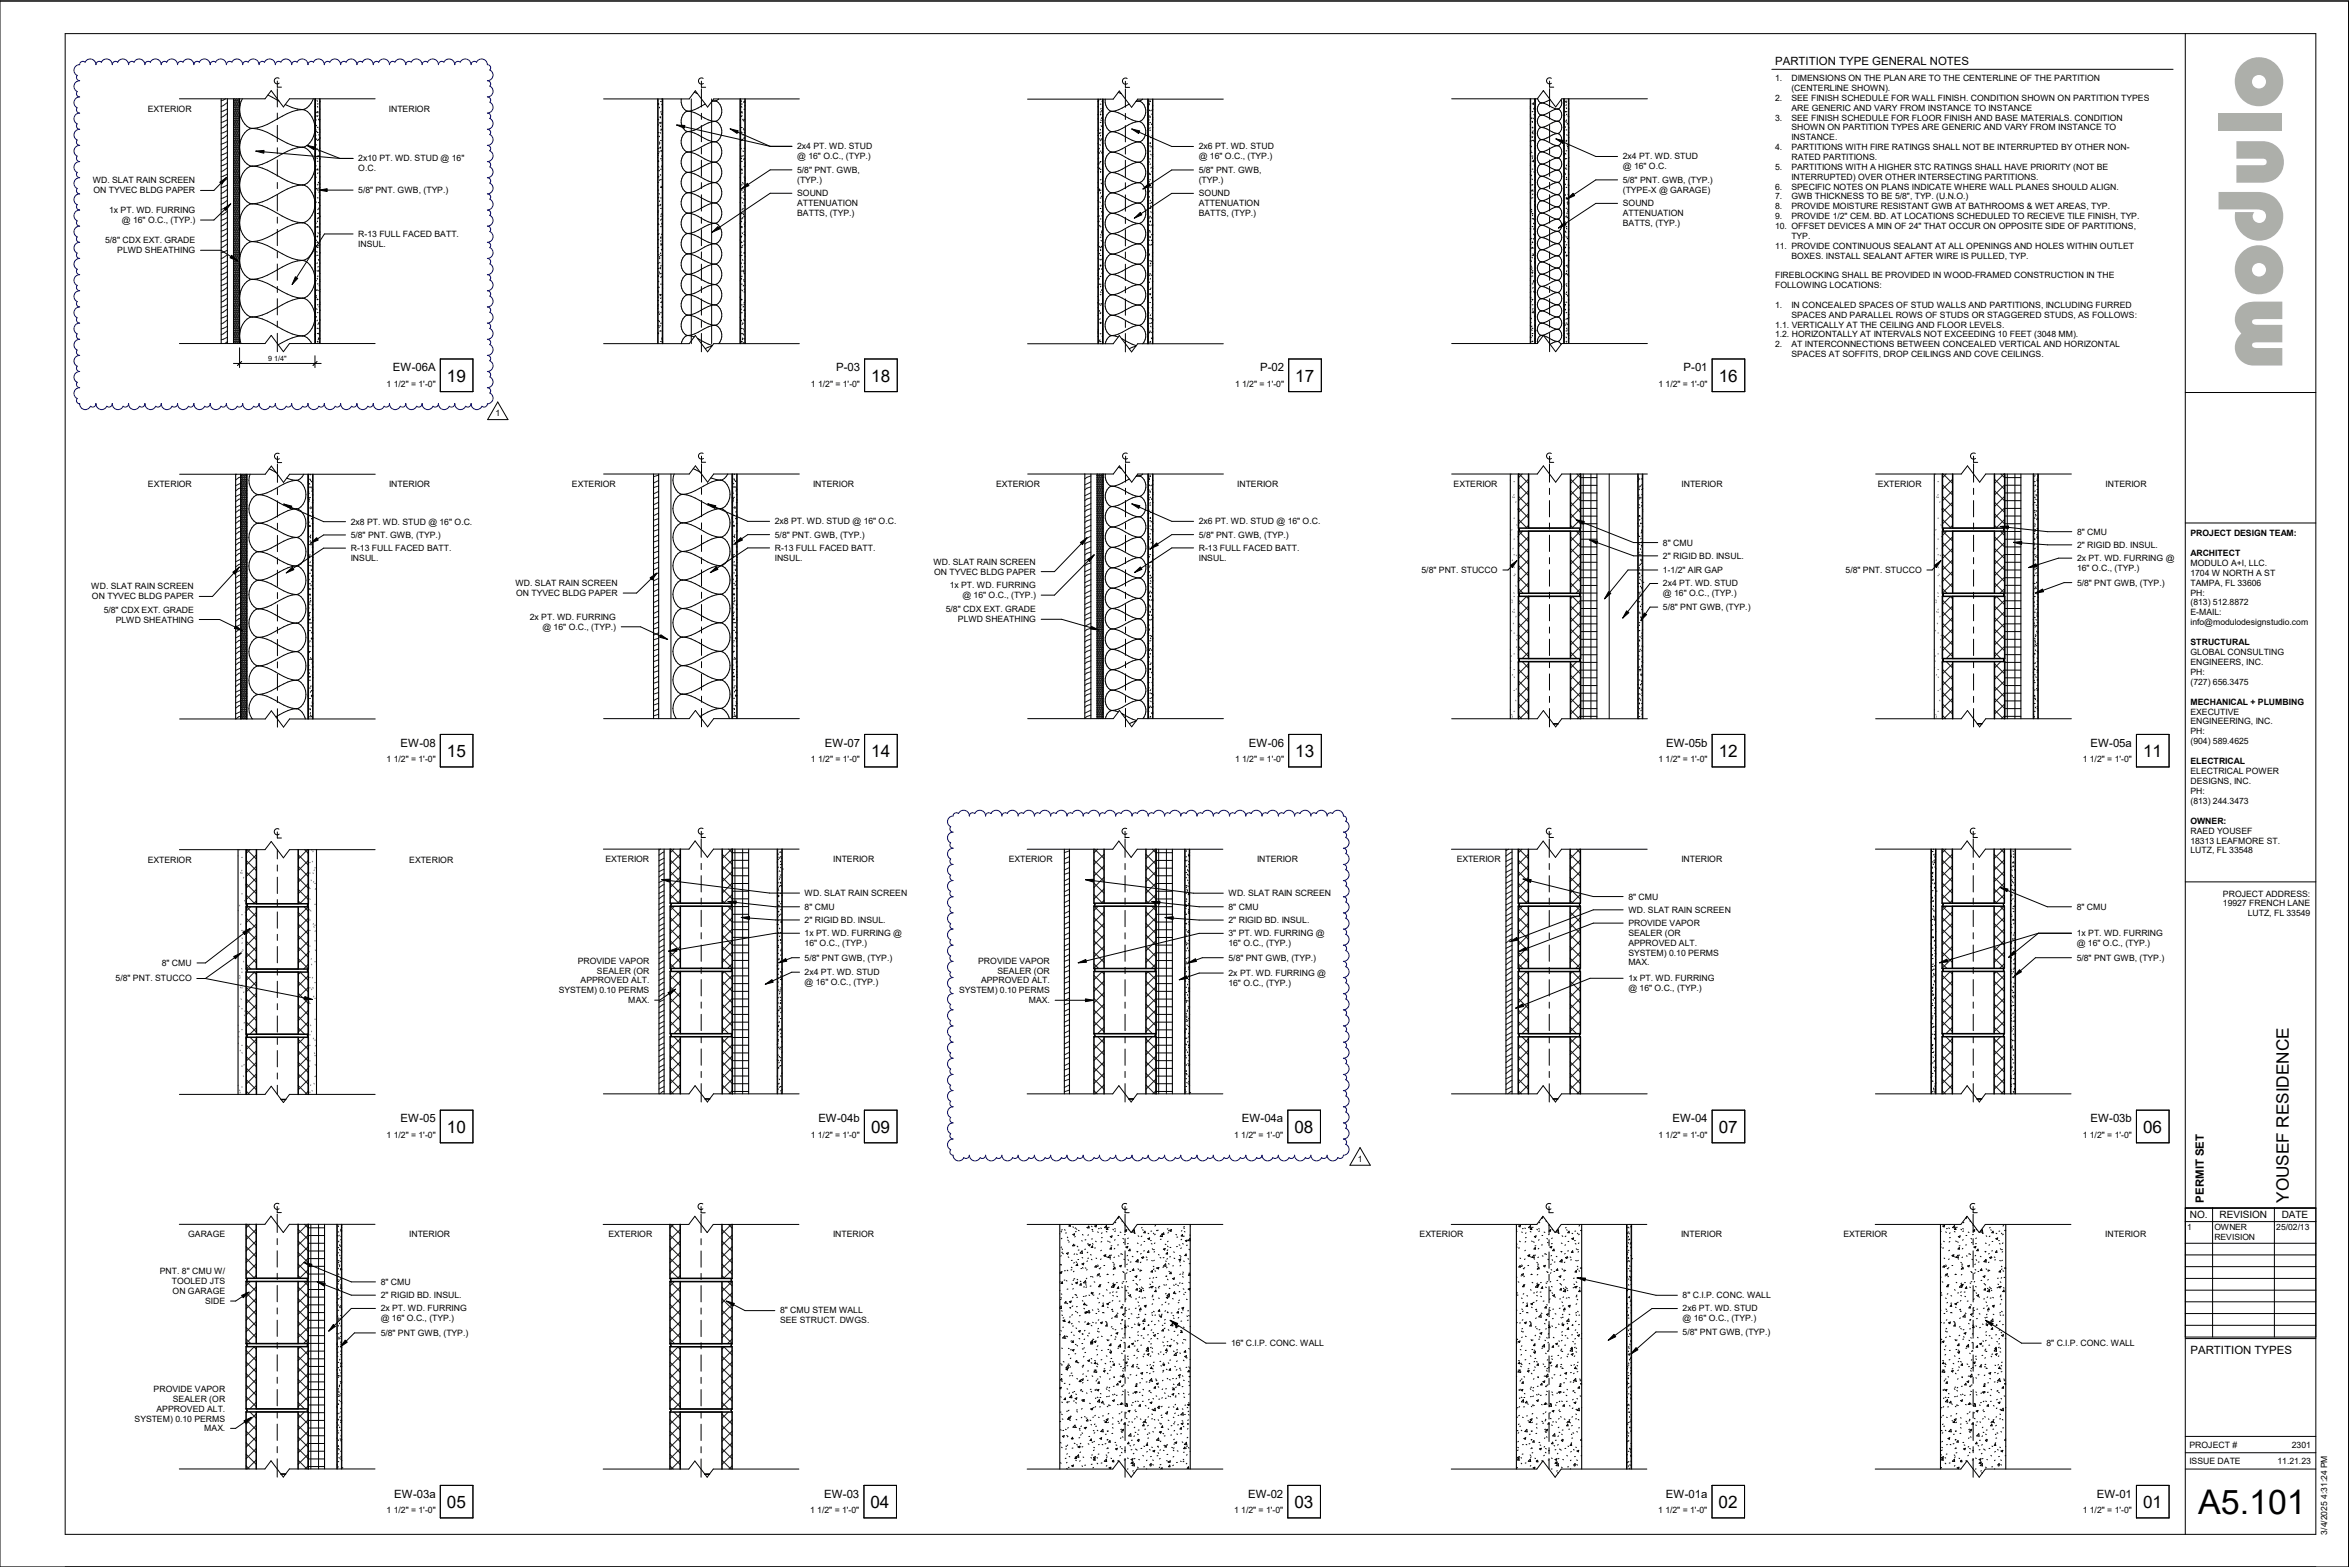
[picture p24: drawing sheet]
<svg xmlns="http://www.w3.org/2000/svg" width="914mm" height="610mm" viewBox="0 0 914 610" stroke-linecap="round" stroke-linejoin="round" font-family="sans-serif">
<defs><g id="words">
<text font-size="37.2" fill="#adafaa" x="888.1" y="144.2" transform="rotate(-90 888.1 144.2)">modulo</text>
<text font-size="13.2" x="855.3" y="589">A5.101</text>
<g font-size="6.7">
<text x="173.9" y="148.4">19</text>
<text x="339" y="148.4">18</text>
<text x="504" y="148.4">17</text>
<text x="668.8" y="148.4">16</text>
<text x="173.9" y="294.5">15</text>
<text x="339" y="294.5">14</text>
<text x="504" y="294.5">13</text>
<text x="668.8" y="294.5">12</text>
<text x="833.9" y="294.5">11</text>
<text x="173.9" y="440.7">10</text>
<text x="338.9" y="440.7">09</text>
<text x="503.7" y="440.7">08</text>
<text x="668.8" y="440.7">07</text>
<text x="833.9" y="440.7">06</text>
<text x="890.6" y="467.9" transform="rotate(-90 890.6 467.9)">YOUSEF RESIDENCE</text>
<text x="173.9" y="586.6">05</text>
<text x="338.7" y="586.6">04</text>
<text x="503.7" y="586.6">03</text>
<text x="668.7" y="586.6">02</text>
<text x="833.9" y="586.6">01</text>
</g>
<g font-size="4.4">
<text x="690.7" y="25.4">PARTITION TYPE GENERAL NOTES</text>
<text x="152.9" y="144.4">EW-06A</text>
<text x="325.3" y="144.4">P-03</text>
<text x="490.3" y="144.4">P-02</text>
<text x="655.1" y="144.4">P-01</text>
<text x="155.9" y="290.4">EW-08</text>
<text x="321" y="290.4">EW-07</text>
<text x="486" y="290.4">EW-06</text>
<text x="648.3" y="290.4">EW-05b</text>
<text x="813.4" y="290.4">EW-05a</text>
<text x="155.9" y="436.7">EW-05</text>
<text x="318.4" y="436.7">EW-04b</text>
<text x="483.2" y="436.7">EW-04a</text>
<text x="650.7" y="436.7">EW-04</text>
<text x="813.4" y="436.7">EW-03b</text>
<text x="857.5" y="467.9" transform="rotate(-90 857.5 467.9)">PERMIT SET</text>
<text x="852.3" y="526.8">PARTITION TYPES</text>
<text x="153.4" y="582.6">EW-03a</text>
<text x="320.7" y="582.6">EW-03</text>
<text x="485.6" y="582.6">EW-02</text>
<text x="648.2" y="582.6">EW-01a</text>
<text x="815.8" y="582.6">EW-01</text>
</g>
<g font-size="3.9">
<text x="852.1" y="473.8">NO.</text>
<text x="863.7" y="473.8">REVISION</text>
<text x="887.9" y="473.8">DATE</text>
</g>
<g font-size="3.4">
<text x="690.7" y="31.6">1.</text>
<text x="697.1" y="31.6">DIMENSIONS ON THE PLAN ARE TO THE CENTERLINE OF THE PARTITION</text>
<text x="697.1" y="35.4">(CENTERLINE SHOWN).</text>
<text x="690.7" y="39.2">2.</text>
<text x="697.1" y="39.2">SEE FINISH SCHEDULE FOR WALL FINISH. CONDITION SHOWN ON PARTITION TYPES</text>
<text x="57.5" y="43.6">EXTERIOR</text>
<text x="151.3" y="43.6">INTERIOR</text>
<text x="690.7" y="46.9">3.</text>
<text x="697.1" y="43.1">ARE GENERIC AND VARY FROM INSTANCE TO INSTANCE</text>
<text x="697.1" y="46.9">SEE FINISH SCHEDULE FOR FLOOR FINISH AND BASE MATERIALS. CONDITION</text>
<text x="697.1" y="50.8">SHOWN ON PARTITION TYPES ARE GENERIC AND VARY FROM INSTANCE TO</text>
<text x="310.2" y="58.1">2x4 PT. WD. STUD</text>
<text x="466.4" y="58.1">2x6 PT. WD. STUD</text>
<text x="690.7" y="58.4">4.</text>
<text x="697.1" y="54.6">INSTANCE.</text>
<text x="697.1" y="58.4">PARTITIONS WITH FIRE RATINGS SHALL NOT BE INTERRUPTED BY OTHER NON-</text>
<text x="139.4" y="62.8">2x10 PT. WD. STUD @ 16&quot;</text>
<text x="310.2" y="61.9">@ 16&quot; O.C., (TYP.)</text>
<text x="466.4" y="62">@ 16&quot; O.C., (TYP.)</text>
<text x="631.4" y="62">2x4 PT. WD. STUD</text>
<text x="631.4" y="65.8">@ 16&quot; O.C.</text>
<text x="697.1" y="62.3">RATED PARTITIONS.</text>
<text x="36.1" y="71.4">WD. SLAT RAIN SCREEN</text>
<text x="139.4" y="66.6">O.C.</text>
<text x="310.2" y="67.2">5/8&quot; PNT. GWB,</text>
<text x="310.2" y="71">(TYP.)</text>
<text x="466.4" y="67.2">5/8&quot; PNT. GWB,</text>
<text x="466.4" y="71.1">(TYP.)</text>
<text x="631.4" y="71.1">5/8&quot; PNT. GWB, (TYP.)</text>
<text x="690.7" y="66.1">5.</text>
<text x="697.1" y="66.1">PARTITIONS WITH A HIGHER STC RATINGS SHALL HAVE PRIORITY (NOT BE</text>
<text x="697.1" y="69.9">INTERRUPTED) OVER OTHER INTERSECTING PARTITIONS.</text>
<text x="36.3" y="75.2">ON TYVEC BLDG PAPER</text>
<text x="139.4" y="75.1">5/8&quot; PNT. GWB, (TYP.)</text>
<text x="310.2" y="76.3">SOUND</text>
<text x="466.4" y="76.4">SOUND</text>
<text x="631.4" y="75">(TYPE-X @ GARAGE)</text>
<text x="690.7" y="73.7">6.</text>
<text x="690.7" y="77.6">7.</text>
<text x="697.1" y="73.7">SPECIFIC NOTES ON PLANS INDICATE WHERE WALL PLANES SHOULD ALIGN.</text>
<text x="697.1" y="77.6">GWB THICKNESS TO BE 5/8&quot;, TYP. (U.N.O.)</text>
<text x="42.5" y="82.9">1x PT. WD. FURRING</text>
<text x="310.2" y="80.2">ATTENUATION</text>
<text x="310.2" y="84">BATTS, (TYP.)</text>
<text x="466.4" y="80.2">ATTENUATION</text>
<text x="631.4" y="80.2">SOUND</text>
<text x="690.7" y="81.4">8.</text>
<text x="697.1" y="81.4">PROVIDE MOISTURE RESISTANT GWB AT BATHROOMS &amp; WET AREAS, TYP.</text>
<text x="47.4" y="86.7">@ 16&quot; O.C., (TYP.)</text>
<text x="466.4" y="84">BATTS, (TYP.)</text>
<text x="631.4" y="84.1">ATTENUATION</text>
<text x="631.4" y="87.9">BATTS, (TYP.)</text>
<text x="690.7" y="85.3">9.</text>
<text x="690.7" y="89.1">10.</text>
<text x="697.1" y="85.3">PROVIDE 1/2&quot; CEM. BD. AT LOCATIONS SCHEDULED TO RECIEVE TILE FINISH, TYP.</text>
<text x="697.1" y="89.1">OFFSET DEVICES A MIN OF 24&quot; THAT OCCUR ON OPPOSITE SIDE OF PARTITIONS,</text>
<text x="40.9" y="94.7">5/8&quot; CDX EXT. GRADE</text>
<text x="139.4" y="92.1">R-13 FULL FACED BATT.</text>
<text x="139.4" y="96">INSUL.</text>
<text x="697.1" y="92.9">TYP.</text>
<text x="45.6" y="98.5">PLWD SHEATHING</text>
<text x="690.7" y="96.8">11.</text>
<text x="697.1" y="96.8">PROVIDE CONTINUOUS SEALANT AT ALL OPENINGS AND HOLES WITHIN OUTLET</text>
<text x="697.1" y="100.6">BOXES. INSTALL SEALANT AFTER WIRE IS PULLED, TYP.</text>
<text x="690.7" y="108.3">FIREBLOCKING SHALL BE PROVIDED IN WOOD-FRAMED CONSTRUCTION IN THE</text>
<text x="690.7" y="112.1">FOLLOWING LOCATIONS:</text>
<text x="690.7" y="119.8">1.</text>
<text x="697.1" y="119.8">IN CONCEALED SPACES OF STUD WALLS AND PARTITIONS, INCLUDING FURRED</text>
<text x="697.1" y="123.6">SPACES AND PARALLEL ROWS OF STUDS OR STAGGERED STUDS, AS FOLLOWS:</text>
<text x="690.7" y="127.4">1.1. VERTICALLY AT THE CEILING AND FLOOR LEVELS.</text>
<text x="690.7" y="131.3">1.2. HORIZONTALLY AT INTERVALS NOT EXCEEDING 10 FEET (3048 MM).</text>
<text x="690.7" y="135.1">2.</text>
<text x="697.1" y="135.1">AT INTERCONNECTIONS BETWEEN CONCEALED VERTICAL AND HORIZONTAL</text>
<text x="697.1" y="138.9">SPACES AT SOFFITS, DROP CEILINGS AND COVE CEILINGS.</text>
<text x="150.5" y="150.4">1 1/2&quot; = 1'-0&quot;</text>
<text x="315.6" y="150.4">1 1/2&quot; = 1'-0&quot;</text>
<text x="480.6" y="150.4">1 1/2&quot; = 1'-0&quot;</text>
<text x="645.3" y="150.4">1 1/2&quot; = 1'-0&quot;</text>
<text x="192.7" y="161.9">1</text>
<text x="57.6" y="189.6">EXTERIOR</text>
<text x="151.4" y="189.6">INTERIOR</text>
<text x="222.5" y="189.5">EXTERIOR</text>
<text x="316.4" y="189.5">INTERIOR</text>
<text x="387.6" y="189.5">EXTERIOR</text>
<text x="481.4" y="189.5">INTERIOR</text>
<text x="565.6" y="189.5">EXTERIOR</text>
<text x="654.3" y="189.5">INTERIOR</text>
<text x="730.6" y="189.5">EXTERIOR</text>
<text x="819.3" y="189.5">INTERIOR</text>
<text x="301.5" y="204">2x8 PT. WD. STUD @ 16&quot; O.C.</text>
<text x="466.5" y="204">2x6 PT. WD. STUD @ 16&quot; O.C.</text>
<text x="136.5" y="204.1">2x8 PT. WD. STUD @ 16&quot; O.C.</text>
<text x="136.5" y="209.2">5/8&quot; PNT. GWB, (TYP.)</text>
<text x="301.5" y="209.1">5/8&quot; PNT. GWB, (TYP.)</text>
<text x="466.5" y="209.1">5/8&quot; PNT. GWB, (TYP.)</text>
<text x="808.2" y="207.9">8&quot; CMU</text>
<text x="852.3" y="208.5">PROJECT DESIGN TEAM:</text>
<text x="136.5" y="214.4">R-13 FULL FACED BATT.</text>
<text x="301.5" y="214.3">R-13 FULL FACED BATT.</text>
<text x="466.5" y="214.3">R-13 FULL FACED BATT.</text>
<text x="647.1" y="212.2">8&quot; CMU</text>
<text x="808.2" y="213.1">2&quot; RIGID BD. INSUL.</text>
<text x="136.5" y="218.2">INSUL.</text>
<text x="301.5" y="218.1">INSUL.</text>
<text x="363.2" y="219.7">WD. SLAT RAIN SCREEN</text>
<text x="466.5" y="218.1">INSUL.</text>
<text x="647.1" y="217.3">2&quot; RIGID BD. INSUL.</text>
<text x="808.2" y="218.3">2x PT. WD. FURRING @</text>
<text x="852.3" y="216.3">ARCHITECT</text>
<text x="852.3" y="220.2">MODULO A+I, LLC.</text>
<text x="363.4" y="223.6">ON TYVEC BLDG PAPER</text>
<text x="553.1" y="222.9">5/8&quot; PNT. STUCCO</text>
<text x="647.1" y="222.9">1-1/2&quot; AIR GAP</text>
<text x="718.1" y="222.9">5/8&quot; PNT. STUCCO</text>
<text x="808.2" y="222.1">16&quot; O.C., (TYP.)</text>
<text x="808.2" y="227.8">5/8&quot; PNT GWB, (TYP.)</text>
<text x="852.3" y="224">1704 W NORTH A ST</text>
<text x="852.3" y="227.8">TAMPA, FL 33606</text>
<text x="35.5" y="229.3">WD. SLAT RAIN SCREEN</text>
<text x="35.8" y="233.2">ON TYVEC BLDG PAPER</text>
<text x="200.5" y="228">WD. SLAT RAIN SCREEN</text>
<text x="200.8" y="231.9">ON TYVEC BLDG PAPER</text>
<text x="369.5" y="228.8">1x PT. WD. FURRING</text>
<text x="374.5" y="232.7">@ 16&quot; O.C., (TYP.)</text>
<text x="647.1" y="228.1">2x4 PT. WD. STUD</text>
<text x="647.1" y="231.9">@ 16&quot; O.C., (TYP.)</text>
<text x="852.3" y="231.7">PH:</text>
<text x="40.4" y="238.3">5/8&quot; CDX EXT. GRADE</text>
<text x="368" y="238.2">5/8&quot; CDX EXT. GRADE</text>
<text x="647.1" y="237.3">5/8&quot; PNT GWB, (TYP.)</text>
<text x="852.3" y="235.5">(813) 512.8872</text>
<text x="852.3" y="239.4">E-MAIL:</text>
<text x="45.1" y="242.2">PLWD SHEATHING</text>
<text x="206.1" y="241.1">2x PT. WD. FURRING</text>
<text x="211.1" y="245">@ 16&quot; O.C., (TYP.)</text>
<text x="372.7" y="242.1">PLWD SHEATHING</text>
<text x="852.3" y="243.2">info@modulodesignstudio.com</text>
<text x="852.3" y="251">STRUCTURAL</text>
<text x="852.3" y="254.8">GLOBAL CONSULTING</text>
<text x="852.3" y="258.7">ENGINEERS, INC.</text>
<text x="852.3" y="262.5">PH:</text>
<text x="852.3" y="266.3">(727) 656.3475</text>
<text x="852.3" y="274.1">MECHANICAL + PLUMBING</text>
<text x="852.3" y="278">EXECUTIVE</text>
<text x="852.3" y="281.8">ENGINEERING, INC.</text>
<text x="852.3" y="285.6">PH:</text>
<text x="852.3" y="289.4">(904) 589.4625</text>
<text x="150.5" y="296.4">1 1/2&quot; = 1'-0&quot;</text>
<text x="315.6" y="296.4">1 1/2&quot; = 1'-0&quot;</text>
<text x="480.6" y="296.4">1 1/2&quot; = 1'-0&quot;</text>
<text x="645.3" y="296.4">1 1/2&quot; = 1'-0&quot;</text>
<text x="810.4" y="296.4">1 1/2&quot; = 1'-0&quot;</text>
<text x="852.3" y="297.4">ELECTRICAL</text>
<text x="852.3" y="301.2">ELECTRICAL POWER</text>
<text x="852.3" y="305.1">DESIGNS, INC.</text>
<text x="852.3" y="308.9">PH:</text>
<text x="852.3" y="312.7">(813) 244.3473</text>
<text x="852.3" y="320.5">OWNER:</text>
<text x="852.3" y="324.4">RAED YOUSEF</text>
<text x="852.3" y="328.2">18313 LEAFMORE ST.</text>
<text x="57.5" y="335.7">EXTERIOR</text>
<text x="159.3" y="335.7">EXTERIOR</text>
<text x="235.5" y="335.4">EXTERIOR</text>
<text x="324.2" y="335.4">INTERIOR</text>
<text x="392.5" y="335.4">EXTERIOR</text>
<text x="489.1" y="335.4">INTERIOR</text>
<text x="566.8" y="335.4">EXTERIOR</text>
<text x="654.2" y="335.4">INTERIOR</text>
<text x="852.3" y="332">LUTZ, FL 33548</text>
<text x="313.1" y="353.9">8&quot; CMU</text>
<text x="313.1" y="348.6">WD. SLAT RAIN SCREEN</text>
<text x="478" y="353.9">8&quot; CMU</text>
<text x="478" y="348.6">WD. SLAT RAIN SCREEN</text>
<text x="633.6" y="349.9">8&quot; CMU</text>
<text x="808.1" y="353.9">8&quot; CMU</text>
<text x="865" y="348.8">PROJECT ADDRESS:</text>
<text x="865" y="352.6">19927 FRENCH LANE</text>
<text x="313.1" y="359">2&quot; RIGID BD. INSUL.</text>
<text x="478" y="359.1">2&quot; RIGID BD. INSUL.</text>
<text x="633.6" y="355.1">WD. SLAT RAIN SCREEN</text>
<text x="874.6" y="356.4">LUTZ, FL 33549</text>
<text x="313.1" y="364.2">1x PT. WD. FURRING @</text>
<text x="478" y="364.2">3&quot; PT. WD. FURRING @</text>
<text x="633.6" y="360.3">PROVIDE VAPOR</text>
<text x="633.6" y="364.1">SEALER (OR</text>
<text x="808.1" y="364.2">1x PT. WD. FURRING</text>
<text x="313.1" y="368">16&quot; O.C., (TYP.)</text>
<text x="478" y="368">16&quot; O.C., (TYP.)</text>
<text x="633.6" y="367.9">APPROVED ALT.</text>
<text x="633.6" y="371.8">SYSTEM) 0.10 PERMS</text>
<text x="808.1" y="368">@ 16&quot; O.C., (TYP.)</text>
<text x="62.9" y="375.8">8&quot; CMU</text>
<text x="224.8" y="374.9">PROVIDE VAPOR</text>
<text x="313.1" y="373.7">5/8&quot; PNT GWB, (TYP.)</text>
<text x="380.6" y="374.9">PROVIDE VAPOR</text>
<text x="478" y="373.7">5/8&quot; PNT GWB, (TYP.)</text>
<text x="633.6" y="375.6">MAX.</text>
<text x="808.1" y="373.7">5/8&quot; PNT GWB, (TYP.)</text>
<text x="45" y="381.8">5/8&quot; PNT. STUCCO</text>
<text x="225.9" y="382.6">APPROVED ALT.</text>
<text x="232.3" y="378.8">SEALER (OR</text>
<text x="313.1" y="379.3">2x4 PT. WD. STUD</text>
<text x="313.1" y="383.2">@ 16&quot; O.C., (TYP.)</text>
<text x="381.8" y="382.6">APPROVED ALT.</text>
<text x="388.1" y="378.8">SEALER (OR</text>
<text x="478" y="379.7">2x PT. WD. FURRING @</text>
<text x="478" y="383.5">16&quot; O.C., (TYP.)</text>
<text x="633.6" y="381.7">1x PT. WD. FURRING</text>
<text x="217.4" y="386.4">SYSTEM) 0.10 PERMS</text>
<text x="373.2" y="386.4">SYSTEM) 0.10 PERMS</text>
<text x="633.6" y="385.6">@ 16&quot; O.C., (TYP.)</text>
<text x="244.5" y="390.2">MAX.</text>
<text x="400.3" y="390.2">MAX.</text>
<text x="150.5" y="442.6">1 1/2&quot; = 1'-0&quot;</text>
<text x="315.5" y="442.6">1 1/2&quot; = 1'-0&quot;</text>
<text x="480.2" y="442.6">1 1/2&quot; = 1'-0&quot;</text>
<text x="645.3" y="442.6">1 1/2&quot; = 1'-0&quot;</text>
<text x="810.4" y="442.6">1 1/2&quot; = 1'-0&quot;</text>
<text x="528.3" y="452">1</text>
<text x="73.2" y="481.4">GARAGE</text>
<text x="159.2" y="481.4">INTERIOR</text>
<text x="236.7" y="481.4">EXTERIOR</text>
<text x="324.1" y="481.4">INTERIOR</text>
<text x="552.4" y="481.4">EXTERIOR</text>
<text x="654.1" y="481.4">INTERIOR</text>
<text x="717.3" y="481.4">EXTERIOR</text>
<text x="819.1" y="481.4">INTERIOR</text>
<text x="62.2" y="495.8">PNT. 8&quot; CMU W/</text>
<text x="66.8" y="499.6">TOOLED JTS</text>
<text x="67.1" y="503.4">ON GARAGE</text>
<text x="148.1" y="499.8">8&quot; CMU</text>
<text x="79.8" y="507.3">SIDE</text>
<text x="148.1" y="505">2&quot; RIGID BD. INSUL.</text>
<text x="654.7" y="505">8&quot; C.I.P. CONC. WALL</text>
<text x="148.1" y="510.2">2x PT. WD. FURRING</text>
<text x="148.1" y="514">@ 16&quot; O.C., (TYP.)</text>
<text x="303.5" y="511">8&quot; CMU STEM WALL</text>
<text x="303.5" y="514.8">SEE STRUCT. DWGS.</text>
<text x="654.7" y="510.2">2x6 PT. WD. STUD</text>
<text x="654.7" y="514">@ 16&quot; O.C., (TYP.)</text>
<text x="148.1" y="519.6">5/8&quot; PNT GWB, (TYP.)</text>
<text x="654.7" y="519.3">5/8&quot; PNT GWB, (TYP.)</text>
<text x="479" y="523.7">16&quot; C.I.P. CONC. WALL</text>
<text x="796.3" y="523.7">8&quot; C.I.P. CONC. WALL</text>
<text x="59.8" y="541.5">PROVIDE VAPOR</text>
<text x="67.3" y="545.3">SEALER (OR</text>
<text x="60.9" y="549.1">APPROVED ALT.</text>
<text x="52.4" y="553">SYSTEM) 0.10 PERMS</text>
<text x="79.5" y="556.8">MAX.</text>
<text x="851.9" y="563.2">PROJECT #</text>
<text x="891.8" y="563.2">2301</text>
<text x="851.9" y="569.5">ISSUE DATE</text>
<text x="886.2" y="569.5">11.21.23</text>
<text x="150.5" y="588.6">1 1/2&quot; = 1'-0&quot;</text>
<text x="315.3" y="588.6">1 1/2&quot; = 1'-0&quot;</text>
<text x="480.2" y="588.6">1 1/2&quot; = 1'-0&quot;</text>
<text x="645.2" y="588.6">1 1/2&quot; = 1'-0&quot;</text>
<text x="810.4" y="588.6">1 1/2&quot; = 1'-0&quot;</text>
</g>
<g font-size="3.3">
<text x="851" y="478.6">1</text>
<text x="861.7" y="478.6">OWNER</text>
<text x="885.7" y="478.6">25/02/13</text>
<text x="861.7" y="482.3">REVISION</text>
<text x="905.6" y="597" transform="rotate(-90 905.6 597)">3/4/2025 4:31:24 PM</text>
</g>
<text font-size="2.8" x="104.4" y="140.5">9 1/4&quot;</text>
</g></defs>
<g fill="none" stroke="#000" stroke-width=".39">
<path d="M729.7 476.3h33.3l2.4-3.1 4.7 6.3 2.4-3.2h33.3M755.1 478.9l.2 .1M755.2 478.3h-.1M755.9 477l.8-.3-.2 .6zM757.1 479.2l.2 .3M757.7 477.9l-.3 .1M758.3 477.7l.3 .2M758.8 476.3l-.1 .1M758.8 479.6l-.3 .2M760.4 479.1l.3 .2M760.5 476.8l.1 .9-.8-.1zM760.9 477.7l.2 .6h-.6z"/>
<path d="M761.6 477.4l-.4 .1M763 478.2l.3 .3M763.7 477.9l.3 .2M764 478.9l-.3 .2M764.2 475.5l-.3 .2M765.2 473.4l-.1 .1M765.2 473.4l-.2 .6-.2-.1M765.9 479.3l.2 .2M766.5 475l.2 .2M767.8 472.4v7.1M768 476.6h-.4M768.2 478.3l.1 .7-.5-.1z"/>
<path d="M769.2 478.2l-.3 .3M771.3 479.6l.3 .1M771.4 478.4l.1 1-.9-.1zM771.7 479.8h-.3M774.4 477.5l-.3 .2M774.6 478.4l.2 .2M775 476.3l.1 .1M775.5 479l.1 .6h-.6zM776.7 479.8l.3 .1M778.1 478.9l-.3 .1M778.8 479.7l.2 .3M779.7 476.8l-.3 .2"/>
<path d="M780 478.6l.2 .2M780.3 478.6h.2M755.1 484.7v.6M755.1 483.8l.2 .2M755.1 496.7l.2 .2M755.7 498.6l.3 .2M756.2 485.5h-.3M756.3 482.9l.2 .2M756.5 489.4l.2 .2M756.5 492.3l.1 .7-.6-.1zM757.1 495.8l.7-.3-.2 .6zM757.1 492.1l.2 .2"/>
<path d="M757.2 496.3l-.4 .1M757.3 492.6l-.3 .1M757.7 493.4l.3 .2M757.9 500l.2 .2M757.9 500l.1 .6-.6-.1zM758.1 499.9l-.3 .2M758.2 496.5l-.3 .2M758.3 493.1l-.2 .2M758.4 499.8h-.4M758.4 489.8l-.2 .2M758.6 486.4l-.3 .2M758.7 483l-.3 .2"/>
<path d="M758.9 481.5h-.3M759.5 488.4l.8-.3-.2 .7zM759.7 488.3l.3 .2M759.8 492.3h-.3M760 488.6l-.4 .1M760.6 488.9l.2 .2M760.9 495.6l.3 .3M761 482.8l.2 .2M761 495.8l-.3 .1M761.2 498.9l.2 .1M761.7 483.1l.3 .2M761.9 488.3l.1 1-.9-.1z"/>
<path d="M761.9 489.7l.2 .1M762 481.1l.7-.3-.2 .6zM762.4 485.3l.1 .6h-.6zM762.5 488.3h-.3M762.6 484.6l-.3 .1M763 491.1l.2 .2M763.1 493.7l.3 .2M763.1 499.9l.8-.3-.2 .6zM763.2 499.9l.2 .9-1-.1zM763.3 499.2l-.3 .2M763.4 495.8l-.3 .2M763.5 492.4l-.2 .2"/>
<path d="M763.7 489l-.3 .2M763.7 491.8h-.3M763.8 493l.1 .6-.6-.1zM763.8 485.6l-.3 .3M763.9 482.3l-.2 .2M764.8 498.9l-.4 .1M765.1 488.5l.3 .2M765.2 484.3h-.4M765.3 480.6l-.3 .1M765.6 492.5l.7-.2-.2 .5zM766.4 487.8h-.4M766.5 487.8l.2 .3"/>
<path d="M766.6 499.1l.2 .2M766.9 494.6l.2 .2M766.9 481.8l.3 .2M767.1 483.3l.3 .2M767.3 498.6h-.3M767.3 489.9l.2 .2M767.4 495h-.3M767.8 481.9v2.4M767.8 486.6v6.4M767.8 495.3v2.5M767.8 480.3h-.3M768.1 485.1l.7-.2-.2 .6z"/>
<path d="M768.4 498.5l-.3 .2M768.5 495.1l-.2 .2M768.5 493.9l.3 .2M768.6 491.7l-.2 .3M768.8 488.4l-.3 .2M768.9 485l-.3 .2M768.9 490.1l.3 .2M769 481.6l-.2 .2M769 483.8h-.3M769.7 485.9v.7l-.5-.1zM770 494.6l-.4 .1M770.1 490.9l-.4 .1"/>
<path d="M770.6 488.7l.2 .2M771.1 493.6l.1 .6h-.6zM771.1 498.1h-.3M771.7 496.6l.7-.3-.2 .7zM772 499.3l.2 .2M772.4 499.7l.2 .2M772.4 486.8l.3 .2M772.5 483.6l.3 .1M772.6 490.6h-.3M772.7 490l.1 1-.9-.2zM772.7 490.1l.3 .2M772.8 486.9l-.4 .1"/>
<path d="M772.8 493.6l.2 .2M772.8 480.7l.2 .3M773.7 497.8l-.3 .2M773.8 494.4l-.2 .2M773.8 494.1l-.3 .1M773.9 491l-.2 .2M773.9 494.1l.3 .2M774.1 487.6l-.3 .2M774.1 489.2l.7-.2-.1 .6zM774.2 484.3l-.3 .1M774.3 480.9l-.3 .2M774.8 489l.3 .2"/>
<path d="M775.3 486.6l-.3 .1M775.4 482.9l-.3 .1M776 489l.3 .2M776.5 490.1h-.4M776.6 481.9l.7-.3-.2 .6zM776.9 486.6l.1 .6h-.6zM777.4 499.5l.3 .2M777.5 497.2l-.3 .1M778 482.6h-.3M778 483.8l.3 .2M778.1 490.3l.3 .2M778.3 498.6l.3 .3"/>
<path d="M778.3 494.2l.2 .7-.7-.1zM778.3 485.8l.3 .2M778.7 492.6l.3 .2M778.9 497l-.3 .2M779 493.6l-.2 .3M779.1 490.3l-.2 .2M779.1 486.1l-.3 .1M779.3 486.9l-.3 .2M779.4 494.4l.3 .1M779.4 483.5l-.3 .2M779.5 480.1l-.3 .3M780.1 496.9l-.3 .1"/>
<path d="M780.2 493.3l.3 .2M780.2 493.3h-.3M780.5 493.2l-.3 .1M755.1 503l.2-.1-.2 .6M755.1 503.5h.1M755.1 509.6l.1 .1M755.1 514.4l.3 .2M755.6 503.8l-.2 .1M756.6 514.6l-.3 .1M756.8 511h-.4M757 517.8l.3 .2M757 505l.3 .2"/>
<path d="M757.1 509.2l.3 .2M757.5 516.8l-.3 .2M757.6 513.4l-.3 .2M757.7 510l-.3 .2M757.8 518.1l-.3 .1M757.8 506.6l-.2 .3M757.9 503.3l-.2 .2M758.2 514.6l.7-.3-.2 .6zM758.6 519.8l.3 .2M759 510.7l.5 .1M759.1 504l.3 .2M759.3 507.6l.1 .6h-.6z"/>
<path d="M759.4 506.9l-.3 .1M760.5 514.1l-.4 .1M760.5 501.7l.3 .2M760.5 514.6l.2 .2M760.6 514.6l.2 .2M760.6 507.2l.8-.2-.2 .6zM760.7 515.2l.1 .7-.6-.1zM760.9 508.5l.3 .2M762 506.6l-.4 .1M762.1 503h-.4M762.6 519.4l-.3 .2M762.6 509.4l.2 .2"/>
<path d="M762.7 516.1l-.3 .2M762.8 512.7l-.3 .2M762.9 509.3l-.3 .2M762.9 516.8l.3 .2M763 503.9l.2 .2M763 505.9l-.2 .2M763.1 502.5l-.2 .3M763.1 510.1l-.3 .1M763.3 500.2l.3 .2M763.8 512.3l.8-.8 .1 .9zM764.2 517.3h-.3M764.2 518.7l.8-.3-.2 .6z"/>
<path d="M764.5 504.3l.3 .1M764.6 502.6l-.3 .1M764.7 510.8l.3 .2M765.2 500.6l.1 .6h-.6zM765.8 506.1l-.3 .1M766 514.8l.2 .2M766.4 513.5l.3 .3M766.4 500.7l.3 .2M766.6 508.2l.1 .6h-.6zM766.7 511.3l.7-.3-.2 .7zM766.7 516.9l-.3 .1M766.8 507.5l.3 .2"/>
<path d="M766.9 513.3h-.4M767.7 518.8l-.3 .2M767.8 500.1v6.4M767.8 513.6v6.3M767.8 515.4l-.3 .2M767.9 512l-.3 .2M768 509.7l.3 .2M768 515.9l.1 .6h-.6zM768.1 508.7l-.3 .1v2.4M768.2 505.3l-.3 .2M768.3 501.9l-.3 .2M768.5 502.1l-.4 .1"/>
<path d="M768.7 500.5l.3 .1M768.9 515.8l.2 .2M768.9 502.9l.2 .2M769.2 504l.7-.3-.2 .6zM769.4 513h-.3M769.5 509.3h-.3M770 504.5l.3 .2M770.1 511l.3 .2M770.6 516.4l-.3 .1M771.4 515.1l.3 .1M772.1 508.9l-.4 .1M772.2 505.3h-.3"/>
<path d="M772.3 512.5l.3 .2M772.5 501.2l.1 .7-.6-.1zM772.8 506.5l.2 .2M772.8 519.3l.2 .3M772.8 515.4l.7-.2-.2 .5zM772.9 518l-.2 .2M773 514.6l-.2 .3M773.2 511.3l-.3 .2M773.3 512.4l-.4 .1M773.3 507.9l-.3 .2M773.4 509.9l.3 .2M773.4 504.5l-.2 .2"/>
<path d="M773.6 501.1l-.3 .3M773.9 508.8l.1 .7-.6-.1zM774.1 501.6l.1 .9-.9-.1zM774.1 500.7l.3 .2M774.3 519.6h-.3M774.7 505h-.3M774.8 514.8l.2 .2M774.8 501.9l.2 .2M774.9 501.3h-.4M775.3 508l.7-.2-.2 .6zM775.3 516.5l.1 .6h-.6zM775.4 504.7l.3 .2"/>
<path d="M775.4 513.1l.1 1-.9-.1zM775.5 511.3l.3 .1M775.9 508.4l-.3 .1M776.8 515.3l.3 .2M776.9 519.3h-.4M777 515.6l-.4 .1M777.4 500.9l-.3 .1M777.7 500.7l.7-.3-.2 .6zM778.2 517.3l-.3 .2M778.3 511.5l.2 .2M778.3 513.9l-.3 .2M778.4 510.6l-.3 .2"/>
<path d="M778.5 507.2l-.2 .2M778.6 504.4l-.3 .1M778.6 503.8l-.2 .2M778.6 518.3l.3 .2M778.7 505.5l.2 .2M778.8 500.4l-.3 .2M778.8 510.1l.3 .2M778.8 519.5l.8-.3-.2 .7zM779.5 515.3h-.3M779.5 500.9l.3 .2M779.7 511.6h-.3M779.7 501.9l.2 .6h-.6z"/>
<path d="M780.4 518.8h.1M755.1 521.4v.9M755.1 522.1h.1M755.1 522.4l.1 .2M755.1 535.3l.1 .2M755.3 520.9l.3 .2M755.7 522l.7-.3-.2 .6zM756.1 533h-.4M756.2 529.3h-.3M756.2 529.9l.2 .6-.6-.1zM756.4 532.9l.1 1-.9-.2zM756.5 525l.3 .1"/>
<path d="M756.7 537.1l-.2 .2M756.7 531.5l.3 .2M756.8 533.7l-.2 .2M757 530.3l-.3 .2M757 530.6l.2 .3M757.1 526.9l-.3 .2M757.2 523.5l-.3 .2M757.2 536.4l-.3 .1M757.3 520.1l-.3 .3M757.6 537.5l.2 .6h-.6zM758 535.5l.2 .2M758.7 529h-.3"/>
<path d="M758.9 525.3l-.4 .1M759.3 533.4l.7-.3-.2 .6zM759.9 532.5h-.3M760 530.4l.3 .2M760.5 527.4l.2 .2M760.7 521.2l.3 .1M760.9 534.2l.2 .3M760.9 521.4l.3 .2M761 539.6l-.4 .1M761.4 525h-.3M761.5 521.3h-.3M761.8 526l.7-.2-.2 .6z"/>
<path d="M761.8 539.7l-.3 .2M761.9 536.4l-.2 .1M762 525.2l.3 .2M762 533l-.2 .2M762.1 522.9l.2 .6h-.7zM762.1 531.7l.3 .2M762.2 529.6l-.3 .2M762.3 526.2l-.3 .2M762.4 522.8l-.2 .2M762.6 528.4l-.3 .1M762.9 529.6l.2 .3M763.4 535.8l.3 .1"/>
<path d="M763.5 530.5l.2 .7-.6-.1zM763.5 539.3h-.3M763.7 535.6l-.4 .1M764 520l.3 .2M764.1 521h-.4M764.9 538.1l.1 .7-.5-.1zM765.3 524.5h-.4M765.4 537.5l.7-.3-.2 .6zM765.4 530.6l.3 .2M765.9 523l.1 1-.9-.1zM766.1 521.4l.3 .1M766.2 535.3h-.3"/>
<path d="M766.3 531.6l-.3 .1M766.4 539.2l.2 .3M766.4 526.4l.3 .2M766.8 533.2l.2 .2M766.8 520.4l.2 .2M766.9 539.1l-.2 .2M767 535.7l-.2 .2M767.2 532.3l-.3 .2M767.2 534.6l.2 1-.9-.2zM767.3 529l-.3 .1M767.4 538.8h-.4M767.4 525.4l.3 .2"/>
<path d="M767.4 525.6l-.2 .2M767.5 522.2l-.2 .2M767.5 532l.3 .1M767.8 522.3v2.4M767.8 527.1v6.3M767.8 535.8v2.4M767.8 530.1l.8-.3-.3 .7zM767.9 520.4l-.3 .1M768.8 536l.3 .2M768.8 528.6l.3 .3M768.9 531.3h-.4M769 527.6h-.4"/>
<path d="M769.4 523.5l.1 .6h-.6zM769.4 520.2l.3 .2M770 534.8h-.3M770.3 522.8l.7-.3-.2 .6zM770.8 531.2l.1 .6-.6-.1zM770.8 530.8l.3 .2M771.5 527.3h-.3M771.5 521.6l.3 .2M771.7 523.6l-.4 .1M772.2 538.3l-.3 .2M772.2 538.8l.1 .6h-.6zM772.3 538.2l.2 .3"/>
<path d="M772.3 534.9l-.2 .2M772.3 525.4l.2 .2M772.5 531.5l-.3 .2M772.6 528.2l-.3 .2M772.7 524.8l-.3 .2M772.7 530.8h-.3M772.7 532.2l.3 .2M772.8 525.7l.3 .1M772.8 521.4l-.3 .2M773 532.2l.3 .2M773.8 537.9l-.4 .1M773.9 534.2l.7-.2-.2 .6z"/>
<path d="M774.2 523.3h-.3M774.2 536.2l.3 .2M774.7 527.6l.3 .3M774.8 520.5l.3 .2M775.4 526.8h-.4M776.3 531.1l.2 .1M776.3 537.6h-.3M776.4 526.9l.7-.3-.2 .6zM776.4 534h-.3M776.7 524.1l.1 .7-.6-.1zM776.8 524.7l.1 1-.9-.2zM777 521.8l.2 .2"/>
<path d="M777.4 537.6l-.2 .2M777.5 534.2l-.2 .2M777.7 530.9l-.3 .1M777.8 527.5l-.3 .2M777.9 524.1l-.3 .2M778 520.7l-.3 .2M778 522.8h-.3M778.1 531.8l.1 .6-.6-.1zM778.1 536.3l.1 1-.9-.2zM778.2 525.9l.3 .1M778.2 537.2l.3 .3M778.3 524.4l.2 .2"/>
<path d="M778.4 532.4l.3 .2M778.6 531.2l.3 .2M779 533.6l-.4 .1M779.1 529.9l-.3 .1M779.5 539.4l.1 .6h-.6zM779.7 536.4l.2 .2M780.2 537.1h-.4M780.2 520.7l.3 .1M780.5 538.1l-.6 .2 .6 .3M755.1 547.9h.1M755.1 548.2v.1M755.4 556.5l.3 .1"/>
<path d="M755.5 551.3h-.3M755.6 547.6l-.3 .1M756 557.4l-.3 .1M756 540.7l.3 .2M756.1 554l-.3 .2M756.2 550.6l-.3 .2M756.3 547.2l-.2 .2M756.5 543.8l-.3 .2M756.6 540.4l-.3 .2M756.7 554.8l-.4 .1M756.8 540.8l.8-.3-.3 .6zM756.9 556.4l.3 .2"/>
<path d="M757 543.5l.2 .2M757.4 551.3l.3 .2M757.8 544.5l.1 1-.9-.2zM758 559.6l.7-.3-.2 .6zM758.1 542.1l.3 .1M758.2 547.3h-.3M758.3 543.6l-.3 .1M759.1 545.1l.1 .7-.6-.1zM759.1 556l.1 1-.9-.1zM759.3 550.8h-.3M759.4 546.1l.3 .2M759.5 552.7l.3 .1"/>
<path d="M760.4 553.1l.2 .2M760.4 552.2l.8-.3-.3 .7zM760.4 558h-.3M760.4 540.3l.3 .2M760.5 552.8l.1 .6h-.6zM760.8 556.7l.3 .2M760.8 547.1l.3 .2M760.8 559.9l.3 .3M760.9 543.3h-.4M761.2 556.6l-.3 .3M761.3 553.3l-.3 .2M761.4 549.9l-.2 .2"/>
<path d="M761.4 540.9l.3 .2M761.5 546.5l-.2 .2M761.7 543.1l-.3 .2M762 546.8h-.3M762.8 551.5l.3 .2M762.8 555.4l.3 .2M762.9 544.9l.7-.3-.2 .6zM762.9 542.5l.2 .2M763 557.6l-.4 .1M763.1 554h-.3M763.6 542.3l.2 .2M764.7 542.8h-.3"/>
<path d="M764.8 546.4l.3 .1M765 552.9l.3 .2M765.6 553.6l-.3 .1M765.8 550h-.4M766.2 559.4l-.3 .2M766.2 556.9l.3 .2M766.3 556l-.2 .2M766.3 552.1l.3 .2M766.4 545.8l.1 .6h-.6zM766.4 552.6l-.3 .2M766.5 556.3l.7-.3-.2 .6zM766.6 549.2l-.3 .2"/>
<path d="M766.7 545.8l-.3 .3M766.7 546.1l.3 .2M766.7 558.9l.3 .2M766.8 542.5l-.3 .2M766.8 557.1h-.3M766.8 541.2l.3 .2M767.8 553.4l.1 .7-.7-.1zM767.8 540.6v6.3M767.8 549.3v2.4M767.8 554.1v6.3M768.3 551.8l.2 .1M768.3 549.6l-.3 .1"/>
<path d="M768.4 546h-.3M768.6 546.2l.1 .9-.9-.1zM768.8 554.4l.2 .2M768.8 541.5l.2 .2M768.9 548.9l.8-.2-.2 .6zM769 542.5l.2 .2M769.5 553.1l-.3 .1M770 557.7l.1 1-.9-.1zM770.2 546.6l.3 .1M770.4 553.1l.3 .2M771 545.6l-.4 .1M771.1 542h-.3"/>
<path d="M771.4 541.6l.8-.3-.3 .6zM771.4 558.6l-.2 .2M771.6 555.2l-.3 .2M771.7 557.1l.2 .2M771.7 551.9l-.3 .1M771.8 548.5l-.2 .1M771.9 545.1l-.2 .2M772.1 541.7l-.3 .2M772.2 549.1h-.4M772.2 541.4l.3 .2M772.2 551.1l.3 .2M772.6 557.9l.3 .2"/>
<path d="M772.7 545l.2 .3M773.1 559.9l-.3 .1M773.2 556.3h-.3M773.6 546.4l.2 .7-.7-.1zM773.6 541.6l-.3 .1M773.7 552l.2 .2M774.4 542.8l.3 .2M774.7 540.5l.3 .2M774.7 553.3l.3 .3M774.8 545.1l-.3 .1M775 554.1l.2 .6h-.7zM775 553l.7-.3-.2 .7z"/>
<path d="M775.6 546.8l.3 .2M775.8 556h-.4M775.8 553.3l.3 .3M775.9 552.3h-.4M776.7 557.9l-.3 .2M776.8 554.5l-.3 .2M776.9 551.1l-.3 .2M776.9 559.4l-.3 .1M777 547.8l-.2 .2M777.1 557.4l.3 .2M777.2 544.4l-.3 .2M777.3 541l-.3 .2"/>
<path d="M777.5 545.7l.7-.3-.2 .6zM777.5 541.1h-.3M777.7 541.7l.3 .1M778.2 550.1l.2 .2M778.4 551.9l-.3 .1M778.6 548.3h-.4M778.6 556.9l.2 .2M778.6 544l.2 .2M779.1 552.2l.3 .2M779.4 547.8l.2 1-1-.1zM779.6 555.5h-.3M779.8 543l.3 .2"/>
<path d="M780.4 547.6h.1M780.5 559.8l-.5 .4 .5 .1M729.7 571.5h33.3l2.4-3.2 4.7 6.4 2.4-3.2h33.3M755.1 566h.1M755.1 561.1v.1M755.5 567l.7-.3-.2 .6zM755.5 570.9l-.3 .2M755.6 563l.2 .2M755.6 567.5l-.3 .2M755.7 564.1l-.3 .2M755.9 560.7l-.3 .2M756 567.4l.1 .7-.6-.1z"/>
<path d="M756.8 567.1l.3 .1M756.9 569.2l.2 .3M757.6 565.7h-.3M757.7 562h-.3M758.8 569.1l-.4 .1M758.8 561.9l.3 .2M759.7 568.5l.8-.9 .1 1zM760.3 561.6l-.3 .1M760.4 566l.2 .2M760.7 570.1l-.3 .3M760.8 566.8l-.2 .2M760.9 563.4l-.2 .2"/>
<path d="M761 563.2l.3 .2M761.1 560l-.3 .2M761.4 565.2h-.3M761.5 571l.8-.2-.3 .6zM761.9 560.4l.1 .6h-.6zM762.3 567.3l.2 .1M762.8 568.2l.3 .3M763.3 568.1l.1 .6-.6-.1zM764 563.7l.8-.3-.3 .6zM764.1 561.1l-.3 .1M764.2 562.1l.3 .2M765.2 568.3h-.3"/>
<path d="M765.9 566.1l-.2 .2M766.1 562.7l-.3 .2M766.3 565l.2 .2M766.4 563.5l.3 .2M767.7 567.5l.2 .2M767.8 567.9l-.4 .1M767.8 562.8v2.4M767.8 567.6v7.1M767.9 564.3h-.4M768.7 567.2l.3 .2M768.9 571.5h-.3M769.2 561l.1 .7-.6-.1z"/>
<path d="M769.7 562.4l.3 .1M770.1 567.8l.7-.3-.2 .6zM770.4 564h-.3M770.6 560.3h-.4M770.6 568.7l.1 .6h-.6zM771 572.1l-.3 .2M771.1 568.7l-.3 .3M771.1 572.9l.3 .2M771.2 565.4l-.3 .2M771.3 569.3l.1 1-.9-.2zM771.4 562l-.3 .2M771.6 567.4l-.3 .1"/>
<path d="M771.8 563.7l.3 .2M772.2 564l.3 .2M772.5 560.4l.8-.3-.3 .6zM772.6 570.7l.3 .3M773.1 567.7l.2 .2M774.3 563.5h-.4M774.7 566.2l.2 .2M775.1 562.6l.3 .1M775.3 570.6l-.3 .1M776.2 571.4l-.1 .1M776.3 568l-.2 .2M776.4 561.7l.2 .6h-.6z"/>
<path d="M776.4 564.6l-.3 .3M776.6 561.3l-.3 .2M777.2 563.9l.3 .2M777.9 569.3l.1 .7-.6-.1zM777.9 570.3h-.4M778 566.6l-.3 .1M778.1 562.9l.3 .3M778.5 567.9l.3 .3M778.6 569.7l.2 .3M778.6 564.5l.7-.3-.2 .6zM780.3 562.7h.2M780.5 566.3h-.3"/>
</g>
<path d="M755.1 476.3v95.2M780.5 476.3v95.2" fill="none" stroke="#000" stroke-width=".42"/>
<g fill="#fff">
<path d="M399.7 470.9h76.1v8.6h-76.1z"/>
<path d="M399.7 568.3h76.1v8.7h-76.1z"/>
</g>
<g fill="none" stroke="#000" stroke-width=".39">
<path d="M399.7 476.3h33.3l2.4-3.1 4.7 6.3 2.4-3.2h33.3M412.4 480h.1M412.8 479l.3 .3M413.3 478.4l-.3 .1M414.2 478.4l.3 .2M415 479.6l-.4 .1M416.4 476.4l.1 .7-.6-.1zM417.4 477.3l.3 .1M418.5 477.6l-.2 .3M418.8 479.1l-.3 .1M418.8 478l.2 .2M419.6 478.6l.3 .2"/>
<path d="M422.9 477.5l.3 .1M423.7 477.1l.1 .6-.6-.1zM423.7 477l-.3 .2M424.7 477l.2 .2M425 478.8l.3 .2M425.2 478.3h-.3M426 477l.7-.3-.2 .6zM427.1 479.2l.3 .3M427.7 477.9l-.3 .1M428.3 477.7l.3 .2M428.8 476.3l-.1 .1M428.8 479.6l-.3 .2"/>
<path d="M430.4 479.1l.3 .2M430.5 476.8l.2 .9-.9-.1zM431 477.7l.1 .6h-.6zM431.6 477.4l-.4 .1M433 478.2l.3 .3M433.7 477.9l.3 .2M434 478.9l-.3 .2M434.2 475.5l-.3 .2M435.1 473.5l-.1 .5-.2-.1M435.9 479.3l.3 .2M436.5 475l.3 .2M437.8 472.4v7.1"/>
<path d="M438 476.6h-.4M438.2 478.3l.2 .7-.6-.1zM439.2 478.2l-.3 .3M441.3 479.6l.3 .1M441.4 478.4l.1 1-.9-.1zM441.7 479.8h-.3M444.4 477.5l-.2 .2M444.6 478.4l.2 .2M445 476.3l.1 .1M445.5 479l.1 .6h-.5zM446.7 479.8l.3 .1M448.1 478.9l-.3 .1"/>
<path d="M448.8 479.7l.2 .3M449.7 476.8l-.3 .2M450 478.6l.3 .2M450.7 478.6h-.4M452.1 480l.3 .2M452.8 479.6l.1 .6h-.6zM454.5 478.1h-.3M454.7 479.5l-.3 .2M454.7 478.7l.2 .3M455.2 478.6l.6-.3-.2 .7zM455.4 478.9l.3 .1M459.9 478.7l-.2 .2"/>
<path d="M460.6 477.7l.2 .2M460.8 479.1l.3 .2M460.9 477.2l-.3 .1M463.1 476.9v.1M412.5 495l.7-.3-.2 .6zM412.6 498.6l-.2 .2M412.7 495.3l-.2 .2M412.8 491.9l.2 .2M412.8 491.9l-.2 .2M413 488.5l-.3 .2M413.1 485.1l-.3 .2M413.2 481.7l-.3 .2"/>
<path d="M413.2 485.8l.3 .3M413.2 498.7l.2 .2M413.3 498.7l.2 .6h-.7zM413.4 487.1l-.3 .1M413.5 487.6l.3 .2M414.4 498h-.3M414.5 494.3l-.3 .1M414.9 498.2l.3 .1M415 487.6l.7-.3-.2 .6zM415.2 494.1l.3 .3M415.3 481.2l.2 .3M415.5 482.4l.2 .2"/>
<path d="M415.6 489l.3 .2M416.1 483.2h-.3M416.9 493l.3 .2M417 499.5l.3 .2M417.1 494h-.4M417.2 490.3h-.3M417.4 480.2l.7-.2-.1 .6zM417.8 497.9l-.3 .2M417.8 484l.1 .7-.6-.1zM417.9 494.5l-.2 .2M418 491.2l-.2 .2M418.2 487.8l-.3 .2"/>
<path d="M418.2 497.5h-.3M418.3 484.4l-.3 .2M418.4 481l-.2 .2M418.5 499.1l.8-.3-.2 .6zM418.7 490.9l.3 .2M418.9 487.8l.3 .2M419.1 497.7l.3 .2M419.1 484.8l.3 .3M419.2 491.7l.2 .6h-.7zM419.7 490h-.3M419.9 486.3h-.4M420.3 498.4l.3 .2"/>
<path d="M420.6 499.3l.2 .7-.6-.1zM420.9 482.6l.2 .2M420.9 493.5h-.3M421 491.7l.7-.3-.2 .6zM421 486.6l.2 1-.9-.1zM421 489.2l.3 .2M421.2 480.2l.2 .3M421.2 493.1l.2 .3M422.3 493.2l.3 .2M422.4 498.2l.1 1-.9-.2zM422.4 485.9l-.3 .1M422.4 499.8l.3 .2"/>
<path d="M422.5 482.3h-.3M422.9 497.2l-.2 .3M423 493.9l-.2 .2M423.2 490.5l-.3 .2M423.3 487.1l-.3 .2M423.4 483.7l-.2 .3M423.5 484.3l.7-.2-.2 .6zM423.5 480.4l-.2 .2M423.6 489.5h-.4M424.3 488.1l.3 .1M424.6 496.6l-.3 .1M424.6 489.9l.3 .2"/>
<path d="M425 496.7l.3 .2M425.1 482h-.4M425.1 483.8l.2 .2M425.1 484.7l.1 .6h-.6zM425.7 498.6l.3 .2M426.3 485.5h-.4M426.3 482.9l.3 .2M426.5 489.4l.2 .2M426.5 492.3l.1 .7-.6-.1zM427.1 495.8l.7-.3-.2 .6zM427.1 492.1l.2 .2M427.2 496.3l-.4 .1"/>
<path d="M427.3 492.6l-.3 .1M427.7 493.4l.3 .2M427.9 500l.3 .2M427.9 500l.1 .6-.6-.1zM428.1 499.9l-.3 .2M428.2 496.5l-.3 .2M428.3 493.1l-.2 .2M428.4 499.8h-.4M428.5 489.8l-.3 .2M428.6 486.4l-.3 .2M428.7 483l-.3 .2M428.9 481.5h-.3"/>
<path d="M429.6 488.4l.7-.3-.2 .7zM429.7 488.3l.3 .2M429.9 492.3h-.4M430 488.6l-.4 .1M430.6 488.9l.2 .2M431 495.6l.2 .3M431 482.8l.2 .2M431 495.8l-.3 .1M431.2 498.9l.2 .1M431.7 483.1l.3 .2M431.9 488.3l.1 1-.9-.1zM431.9 489.7l.2 .1"/>
<path d="M432 481.1l.7-.3-.2 .6zM432.4 485.3l.1 .6h-.6zM432.5 488.3h-.3M432.6 484.6l-.3 .1M433 491.1l.2 .2M433.1 493.7l.3 .2M433.2 499.9l.7-.3-.2 .6zM433.2 499.9l.2 .9-1-.1zM433.3 499.2l-.3 .2M433.4 495.8l-.2 .2M433.5 492.4l-.2 .2M433.7 489l-.3 .2"/>
<path d="M433.7 491.8h-.3M433.8 493l.1 .6-.6-.1zM433.8 485.6l-.3 .3M433.9 482.3l-.2 .2M434.8 498.9l-.4 .1M435.1 488.5l.3 .2M435.2 484.3h-.4M435.3 480.6l-.3 .1M435.6 492.5l.7-.2-.2 .5zM436.4 487.8h-.4M436.5 487.8l.3 .3M436.6 499.1l.2 .2"/>
<path d="M436.9 494.6l.2 .2M436.9 481.8l.3 .2M437.1 483.3l.3 .2M437.3 498.6h-.3M437.3 489.9l.3 .2M437.4 495h-.3M437.8 481.9v2.4M437.8 486.6v6.4M437.8 495.3v2.5M437.9 480.3h-.4M438.1 485.1l.7-.2-.2 .6zM438.4 498.5l-.3 .2"/>
<path d="M438.5 495.1l-.2 .2M438.5 493.9l.3 .2M438.7 491.7l-.3 .3M438.8 488.4l-.3 .2M438.9 485l-.2 .2M438.9 490.1l.3 .2M439 481.6l-.2 .2M439 483.8h-.3M439.7 485.9l.1 .7-.6-.1zM440 494.6l-.4 .1M440.1 490.9l-.3 .1M440.6 488.7l.3 .2"/>
<path d="M441.1 493.6l.1 .6h-.6zM441.2 498.1h-.4M441.7 496.6l.7-.3-.2 .7zM442 499.3l.3 .2M442.4 499.7l.2 .2M442.4 486.8l.3 .2M442.6 483.6l.2 .1M442.6 490.6h-.3M442.7 490l.1 1-.8-.2zM442.7 490.1l.3 .2M442.8 486.9l-.4 .1M442.8 493.6l.3 .2"/>
<path d="M442.8 480.7l.3 .3M443.7 497.8l-.3 .2M443.8 494.4l-.2 .2M443.8 494.1l-.3 .1M443.9 491l-.2 .2M443.9 494.1l.3 .2M444.1 487.6l-.3 .2M444.2 489.2l.6-.2-.1 .6zM444.2 484.3l-.3 .1M444.3 480.9l-.3 .2M444.8 489l.3 .2M445.3 486.6l-.3 .1"/>
<path d="M445.4 482.9l-.3 .1M446 489l.3 .2M446.5 490.1h-.3M446.6 481.9l.7-.3-.2 .6zM447 486.6v.6h-.6zM447.4 499.5l.3 .2M447.5 497.2l-.2 .1M448 482.6h-.3M448 483.8l.3 .2M448.1 490.3l.3 .2M448.3 498.6l.3 .3M448.4 494.2l.1 .7-.7-.1z"/>
<path d="M448.4 485.8l.2 .2M448.7 492.6l.3 .2M448.9 497l-.3 .2M449 493.6l-.2 .3M449.2 490.3l-.3 .2M449.2 486.1l-.4 .1M449.3 486.9l-.3 .2M449.4 494.4l.3 .1M449.4 483.5l-.2 .2M449.5 480.1l-.3 .3M450.1 496.9l-.3 .1M450.2 493.3l.7-.2-.2 .5z"/>
<path d="M450.3 493.3h-.4M450.8 488l.2 .2M451.4 489.2l.3 .2M451.8 482.1h-.3M452.2 480.1l.1 1-.9-.2zM452.7 485.9l.7-.2-.2 .6zM452.8 492.9l-.3 .1M452.8 499.8l.3 .2M452.9 489.2l-.3 .1M453.4 484l.3 .2M453.6 491.7l.1 .9-.9-.1zM453.6 490.6l.2 .1"/>
<path d="M453.9 499.8l-.3 .2M453.9 496.4l-.3 .1M454 496.4l-.2 .2M454.2 493l-.3 .2M454.2 487.2l.1 .6h-.6zM454.2 497.6l.3 .3M454.3 489.6l-.3 .2M454.3 484.8l.2 .2M454.4 486.2l-.2 .3M454.5 482.9l-.2 .2M454.7 491.6l.2 .2M454.8 494.6l.3 .2"/>
<path d="M455.5 488.9l-.4 .1M455.6 485.3h-.3M455.6 494.9l.2 .6h-.7zM456.3 497.4l.7-.3-.2 .7zM456.6 492.4l-.3 .1M456.6 499.9l.3 .2M456.7 487l.2 .2M456.8 489.4l.3 .2M457.5 480.2l.3 .2M457.7 499.6h-.3M458.1 484.9l-.3 .1M458.3 481.2l-.4 .1"/>
<path d="M458.3 500l.3 .2M458.7 490.1l.7-.3-.2 .6zM458.8 484.3l.3 .1M459 490.8l.2 .2M459.2 499l-.3 .2M459.3 488.4h-.3M459.3 495.6l-.2 .3M459.4 492.3l-.3 .2M459.6 488.9l-.3 .2M459.7 485.5l-.3 .2M459.8 482.1l-.3 .2M460.1 480.2l.1 .7-.6-.1z"/>
<path d="M460.2 483.7l.2 .3M460.2 496.6l.2 .3M460.2 499.2l-.3 .1M460.2 494.8l.3 .2M460.4 495.6h-.4M460.6 490.6l.2 .2M460.8 480.9h-.3M461.5 487.8l.1 .7-.6-.1zM461.9 482.4l-.7 .3 .5 .3 .2-.6M462 484.4l-.4 .1M462.2 489.7l.3 .1M462.6 498.9l.2 .2"/>
<path d="M462.6 486l.3 .2M462.9 495.5l.1 .6h-.6zM462.9 495.3h-.3M463 480.4l.1 .2M463 491.6h-.3M463.1 482.6l-.1-.8-.7 .8 .8 .1M412.4 508.7l.5-.6 .1 1-.6-.1M412.4 519.1l.2 .2M412.5 502l-.1 .1M412.7 517.6l.3 .2M412.8 504.7l.2 .3M412.9 505.5h-.4"/>
<path d="M412.9 503.3l.3 .2M413 509.9l.3 .2M413.2 511.6l.2 .2M413.6 513.8l.7-.3-.2 .6zM413.8 516.3h-.3M413.9 512.7h-.3M414.3 519.7l.1 .9-.9-.1zM414.3 513.9l.3 .2M414.7 506.3l.2 .6h-.6zM415 519.8l-.3 .1M415.2 519.9l.2 .2M415.2 507l.3 .2"/>
<path d="M415.5 501.5h-.3M416.1 506.4l.7-.3-.2 .7zM416.2 514l.1 .6-.6-.1zM416.3 508.8l.3 .1M416.5 512.3l-.3 .1M416.6 508.6l-.3 .1M417.1 518.2l-.3 .2M417.2 514.8l-.3 .2M417.3 511.4l-.3 .2M417.4 508l-.2 .3M417.5 504.7l-.2 .2M417.7 501.3l-.3 .2"/>
<path d="M417.7 515.8l-.4 .1M417.7 519.3l.3 .2M418.3 503.6l.3 .2M418.5 510.1l.2 .2M418.7 516.6l.2 .2M418.7 503.7l.2 .3M419.1 510.5l.3 .3M419.2 508.3h-.4M419.3 504.7h-.3M419.7 517.9l.7-.3-.2 .6zM419.7 514.1l.3 .2M420.3 511.8l-.3 .1"/>
<path d="M421.1 518.8l.2 .2M421.1 506l.3 .2M421.4 519h-.3M421.7 509l.3 .2M421.9 504.3l-.4 .1M422 500.6l-.4 .1M422 506.9l.1 .7-.5-.1zM422.1 510.5l.8-.3-.2 .6zM422.2 517.5l-.3 .2M422.3 514.2l-.2 .2M422.4 510.8l-.2 .2M422.6 507.4l-.3 .2"/>
<path d="M422.7 504l-.3 .2M422.8 500.6l-.3 .2M423 510.6l.8-.8 .1 1zM423 507.8h-.3M423.2 519.6l.3 .1M423.5 514.6v.6h-.5zM423.7 503.8l.3 .2M423.9 510.4l.2 .1M424 518.6l-.4 .1M424.1 515h-.3M424.5 500.3h-.3M424.6 503.1l.7-.2-.2 .6z"/>
<path d="M424.6 502.7l.3 .3M424.6 515.6l.3 .2M425 509.5l.2 .2M425.2 514.4l.2 .2M425.7 503.8l-.3 .1M426.6 514.6l-.3 .1M426.8 511h-.4M427 517.8l.3 .2M427.1 505l.2 .2M427.1 509.2l.3 .2M427.5 516.8l-.3 .2M427.6 513.4l-.3 .2"/>
<path d="M427.7 510l-.3 .2M427.8 518.1l-.3 .1M427.8 506.6l-.2 .3M427.9 503.3l-.2 .2M428.2 514.6l.7-.3-.2 .6zM428.6 519.8l.3 .2M429 510.7l.6 .1M429.1 504l.3 .2M429.3 507.6l.1 .6h-.6zM429.4 506.9l-.3 .1M430.5 514.1l-.4 .1M430.5 501.7l.3 .2"/>
<path d="M430.7 507.2l.7-.2-.2 .6zM430.7 515.2l.1 .7-.6-.1zM430.7 514.8l-.1-.2 .2 .2M431 508.5l.2 .2M432 506.6l-.4 .1M432.1 503h-.3M432.6 519.4l-.3 .2M432.6 509.4l.3 .2M432.7 516.1l-.3 .2M432.8 512.7l-.3 .2M432.9 509.3l-.3 .2M432.9 516.8l.3 .2"/>
<path d="M433 503.9l.2 .2M433 505.9l-.2 .2M433.2 502.5l-.3 .3M433.2 510.1l-.4 .1M433.3 500.2l.3 .2M433.8 512.3l.8-.8 .1 .9zM434.2 517.3h-.3M434.3 518.7l.7-.3-.2 .6zM434.6 504.3l.2 .1M434.6 502.6l-.3 .1M434.7 510.8l.3 .2M435.2 500.6l.1 .6h-.6z"/>
<path d="M435.8 506.1l-.3 .1M436 514.8l.2 .2M436.4 513.5l.3 .3M436.5 500.7l.2 .2M436.6 508.2l.1 .6h-.6zM436.8 511.3l.6-.3-.1 .7zM436.8 516.9l-.4 .1M436.8 507.5l.3 .2M436.9 513.3h-.4M437.7 518.8l-.3 .2M437.8 500.1v6.4M437.8 513.6v6.3"/>
<path d="M437.8 515.4l-.2 .2M437.9 512l-.3 .2M438 509.7l.3 .2M438 515.9l.1 .6h-.6zM438.1 508.7l-.3 .1v2.4M438.2 505.3l-.3 .2M438.3 501.9l-.3 .2M438.5 502.1l-.4 .1M438.7 500.5l.3 .1M438.9 515.8l.2 .2M438.9 502.9l.3 .2M439.2 504l.7-.3-.2 .6z"/>
<path d="M439.4 513h-.3M439.5 509.3h-.3M440 504.5l.3 .2M440.1 511l.3 .2M440.6 516.4l-.3 .1M441.4 515.1l.3 .1M442.1 508.9l-.4 .1M442.2 505.3h-.3M442.3 512.5l.3 .2M442.5 501.2l.1 .7-.6-.1zM442.8 506.5l.2 .2M442.8 519.3l.2 .3"/>
<path d="M442.8 515.4l.7-.2-.2 .5zM442.9 518l-.2 .2M443.1 514.6l-.3 .3M443.2 511.3l-.3 .2M443.3 512.4l-.4 .1M443.3 507.9l-.2 .2M443.4 509.9l.3 .2M443.4 504.5l-.2 .2M443.6 501.1l-.3 .3M443.9 508.8l.1 .7-.6-.1zM444.1 501.6l.1 .9-.9-.1zM444.1 500.7l.3 .2"/>
<path d="M444.3 519.6h-.3M444.8 505h-.4M444.8 514.8l.3 .2M444.8 501.9l.3 .2M444.9 501.3h-.4M445.3 508l.7-.2-.2 .6zM445.3 516.5l.1 .6h-.6zM445.4 504.7l.3 .2M445.4 513.1l.1 1-.9-.1zM445.6 511.3l.3 .1M445.9 508.4l-.3 .1M446.8 515.3l.3 .2"/>
<path d="M446.9 519.3h-.4M447 515.6l-.3 .1M447.4 500.9l-.3 .1M447.7 500.7l.7-.3-.2 .6zM448.2 517.3l-.3 .2M448.3 511.5l.2 .2M448.3 513.9l-.3 .2M448.4 510.6l-.3 .2M448.5 507.2l-.2 .2M448.6 504.4l-.3 .1M448.6 503.8l-.2 .2M448.6 518.3l.3 .2"/>
<path d="M448.7 505.5l.2 .2M448.8 500.4l-.3 .2M448.8 510.1l.3 .2M448.9 519.5l.7-.3-.2 .7zM449.5 515.3h-.3M449.5 500.9l.3 .2M449.7 511.6h-.3M449.7 501.9l.2 .6h-.6zM450.7 518.8h-.3M450.7 500.9l.3 .2M450.7 513.8l.3 .2M450.8 505l.3 .1"/>
<path d="M451 511.5l.3 .2M451.1 509.5l.2 .7-.6-.1zM451.3 500.4l-.4 .1M451.3 512.1l.7-.2-.2 .6zM452.2 511.3h-.3M452.2 515.5l.3 .2M452.3 507.6h-.3M452.6 517.1l.1 .7-.6-.1zM453.3 516.7l-.3 .2M453.4 514.8h-.3M453.4 513.3l-.3 .2M453.6 509.9l-.3 .2"/>
<path d="M453.7 506.5l-.3 .2M453.8 503.1l-.3 .2M453.8 504.8l.7-.3-.2 .6zM454.2 510.5l.2 .2M454.2 510.4l.3 .1M454.6 517.3l.2 .2M454.6 504.4l.3 .3M454.9 503.3l.1 .9-.9-.1zM454.9 507.2l-.3 .1M455 501.1l.3 .2M455 503.6h-.3M456.1 510.8h-.4"/>
<path d="M456.2 505.2l.3 .1M456.3 514.8l.1 1-.9-.1zM456.4 511.7l.3 .2M456.6 512.7l.3 .3M457 502.5l.2 .6h-.6zM457.2 517.9h-.4M457.4 516.2l.7-.2-.2 .6zM457.6 503.3h-.4M457.7 515.7l.2 .2M458.4 510.2l.2 .6-.6-.1zM458.4 519.3l-.2 .2M458.6 515.9l-.3 .2"/>
<path d="M458.7 512.5l-.3 .2M458.7 506.7l-.3 .1M458.8 509.1l-.2 .3M458.9 505.8l-.2 .2M459.1 502.4l-.3 .2M459.7 510.6l.3 .2M459.7 517.6h-.3M459.8 513.9l-.3 .1M459.9 517.8l.1 .6h-.6zM459.9 508.8l.7-.2-.2 .6zM460.1 509.5l.3 .2M460.4 501.4l.3 .2"/>
<path d="M460.5 516.3l.3 .2M460.5 503.4l.3 .2M461.4 502.8h-.3M461.6 505.4l.3 .2M461.8 511.9l.3 .2M462.3 501.5l.7-.3-.2 .6zM462.4 513.6h-.4M462.5 509.9h-.3M462.5 511.7l.3 .2M463.1 516h.1M412.4 539.9l.6-.2-.3 .6-.3-.3M412.7 530.5l.3 .2"/>
<path d="M413.1 536.2l.1 .7-.6-.1zM413.1 537.3l.2 .2M413.1 524.4l.3 .2M413.3 534.7h-.4M413.4 531h-.4M413.7 529.7l.3 .1M414.4 538.1l-.3 .1M414.4 520.5l.3 .2M414.7 532.6l.8-.3-.3 .6zM415.2 532.7l.2 .2M415.6 531.2l.1 1-.9-.2zM415.7 524.5l.3 .2"/>
<path d="M415.9 531l.3 .2M415.9 530.6l-.3 .1M416.1 527h-.3M416.3 538.5l-.2 .2M416.4 535.1l-.2 .2M416.6 531.7l-.3 .2M416.7 528.3l-.3 .2M416.8 524.9l-.2 .2M416.9 521.6l-.2 .2M417.1 534.2h-.3M417.2 535.1l.2 .2M417.2 525.2l.7-.2-.2 .6z"/>
<path d="M417.6 521.6l.1 .6h-.6zM418.6 526.6l-.3 .1M418.6 529.5l.3 .2M418.7 523h-.3M419 529.3l.1 .6-.6-.1zM419 536.2l.3 .3M419.1 523.4l.2 .2M419.1 529.9l.3 .2M419.8 530.1l-.4 .1M419.9 520.7l.3 .2M420.4 536.9l.1 .6h-.6zM420.8 536.7l.7-.3-.2 .6z"/>
<path d="M420.8 537.3h-.3M421.1 531.7l.2 .2M421.1 524.7l.3 .2M421.3 522.6l-.3 .1M421.3 531.3l.3 .2M421.4 537.8l-.2 .2M421.6 534.5l-.3 .1M421.7 531.1l-.3 .2M421.8 527.7l-.2 .2M421.9 524.3l-.2 .2M422.1 520.9l-.3 .2M422.4 526.1l-.3 .1"/>
<path d="M422.6 535.3l.2 .2M423.2 529.3l.8-.3-.2 .7zM423.4 537h-.3M423.5 533.3l-.3 .1M424.6 530.1l.3 .2M424.6 528.4l.2 .3M424.9 522.2l.1 .7-.7-.1zM424.9 535.2l.3 .3M425 522.4l.2 .2M425.1 521.3l.1 1-.9-.1zM425.1 522.1l-.3 .1M425.3 520.9l.3 .2"/>
<path d="M425.7 522l.8-.3-.2 .6zM426.1 533h-.4M426.2 529.3h-.3M426.3 529.9l.1 .6-.6-.1zM426.4 532.9l.2 1-.9-.2zM426.6 525l.2 .1M426.7 537.1l-.2 .2M426.7 531.5l.3 .2M426.8 533.7l-.2 .2M427 530.3l-.3 .2M427 530.6l.2 .3M427.1 526.9l-.3 .2"/>
<path d="M427.2 523.5l-.3 .2M427.2 536.4l-.3 .1M427.4 520.1l-.3 .3M427.7 537.5l.1 .6h-.6zM428 535.5l.2 .2M428.8 529h-.4M428.9 525.3l-.4 .1M429.3 533.4l.7-.3-.2 .6zM429.9 532.5h-.3M430 530.4l.3 .2M430.5 527.4l.2 .2M430.7 521.2l.3 .1"/>
<path d="M430.9 534.2l.2 .3M430.9 521.4l.3 .2M431 539.6l-.3 .1M431.4 525h-.3M431.5 521.3h-.3M431.8 526l.7-.2-.2 .6zM431.8 539.7l-.3 .2M431.9 536.4l-.2 .1M432 525.2l.3 .2M432.1 533l-.3 .2M432.1 522.9l.2 .6h-.7zM432.1 531.7l.3 .2"/>
<path d="M432.2 529.6l-.3 .2M432.3 526.2l-.2 .2M432.4 522.8l-.2 .2M432.6 528.4l-.3 .1M432.9 529.6l.3 .3M433.4 535.8l.3 .1M433.5 530.5l.2 .7-.6-.1zM433.5 539.3h-.3M433.7 535.6l-.4 .1M434 520l.3 .2M434.1 521h-.4M434.9 538.1l-.4 .6 .6 .1-.1-.7"/>
<path d="M435.3 524.5h-.4M435.4 537.5l.7-.3-.2 .6zM435.4 530.6l.3 .2M435.9 523l.1 1-.9-.1zM436.1 521.4l.3 .1M436.2 535.3h-.3M436.3 531.6l-.3 .1M436.4 539.2l.2 .3M436.4 526.4l.3 .2M436.8 533.2l.2 .2M436.8 520.4l.3 .2M436.9 539.1l-.2 .2"/>
<path d="M437 535.7l-.2 .2M437.2 532.3l-.3 .2M437.3 534.6l.1 1-.9-.2zM437.3 529l-.3 .1M437.4 538.8h-.4M437.4 525.4l.3 .2M437.4 525.6l-.2 .2M437.6 522.2l-.3 .2M437.6 532l.3 .1M437.8 522.3v2.4M437.8 527.1v6.3M437.8 535.8v2.4"/>
<path d="M437.9 530.1l.7-.3-.2 .7zM437.9 520.4l-.3 .1M438.8 536l.3 .2M438.8 528.6l.3 .3M438.9 531.3h-.4M439 527.6h-.3M439.4 523.5l.1 .6h-.6zM439.4 520.2l.3 .2M440.1 534.8h-.4M440.3 522.8l.7-.3-.2 .6zM440.8 531.2l.1 .6-.5-.1zM440.9 530.8l.2 .2"/>
<path d="M441.5 527.3h-.3M441.6 521.6l.2 .2M441.7 523.6l-.4 .1M442.2 538.3l-.2 .2M442.3 538.8v.6h-.6zM442.3 538.2l.3 .3M442.3 534.9l-.2 .2M442.3 525.4l.3 .2M442.5 531.5l-.3 .2M442.6 528.2l-.3 .2M442.7 524.8l-.3 .2M442.7 530.8h-.3"/>
<path d="M442.7 532.2l.3 .2M442.8 525.7l.3 .1M442.8 521.4l-.2 .2M443 532.2l.3 .2M443.8 537.9l-.4 .1M443.9 534.2l.7-.2-.2 .6zM444.2 523.3h-.3M444.2 536.2l.3 .2M444.8 527.6l.2 .3M444.8 520.5l.3 .2M445.4 526.8h-.3M446.3 531.1l.2 .1"/>
<path d="M446.3 537.6h-.3M446.4 526.9l.7-.3-.2 .6zM446.4 534h-.3M446.7 524.1l.1 .7-.6-.1zM446.8 524.7l.1 1-.9-.2zM447 521.8l.3 .2M447.4 537.6l-.2 .2M447.5 534.2l-.2 .2M447.7 530.9l-.3 .1M447.8 527.5l-.3 .2M447.9 524.1l-.2 .2M448.1 520.7l-.3 .2"/>
<path d="M448.1 522.8h-.4M448.1 531.8l.1 .6-.6-.1zM448.1 536.3l.1 1-.9-.2zM448.2 525.9l.3 .1M448.2 537.2l.3 .3M448.3 524.4l.2 .2M448.4 532.4l.3 .2M448.6 531.2l.3 .2M449 533.6l-.4 .1M449.1 529.9l-.3 .1M449.5 539.4l.1 .6h-.6zM449.7 536.4l.3 .2"/>
<path d="M450 538.3l.7-.2-.2 .5zM450.2 537.1h-.4M450.3 520.7l.3 .2M450.6 539.5l.3 .2M450.7 526.6l.2 .2M451.7 529.6h-.4M451.7 531.3l.3 .2M451.8 525.9l-.3 .1M452.4 522.1l.3 .2M452.5 530.9l.7-.2-.2 .6zM452.5 537l-.2 .2M452.7 533.6l-.3 .2"/>
<path d="M452.8 530.2l-.3 .2M452.8 533.1h-.3M452.9 526.8l-.2 .2M453.1 523.5l-.3 .1M453.2 520.1l-.3 .2M453.6 526.1l.3 .2M453.8 532.6l.3 .2M454 524.8l.1 .6h-.6zM454.2 523.4l.2 .2M454.2 536.2l.2 .2M454.3 525.6l-.3 .1M454.4 521.9l-.2 .1"/>
<path d="M454.6 530.1l.2 .3M454.9 523.6l.7-.3-.2 .6zM455.1 536.7l.3 .2M455.4 532.4l.1 .7-.6-.1zM455.5 529.1h-.3M455.7 521l.3 .1M456.4 539.9l-.3 .1M456.6 536.3h-.3M456.6 538.4l.2 .2M456.6 525.6l.3 .2M457 521.6h-.3M457.1 531.5l.3 .2"/>
<path d="M457.6 526.4l.1 .9-.9-.1zM457.7 539.6l-.2 .2M457.8 536.2l-.2 .2M457.8 522.3l.3 .2M458 532.8l-.3 .2M458.1 529.4l-.3 .2M458.2 525.1h-.4M458.2 526l-.3 .2M458.3 522.7l-.3 .2M458.5 535.1l.7-.3-.2 .6zM458.9 538l.2 .9-.9-.1zM459.1 526.3l.3 .2"/>
<path d="M459.1 535.9l-.3 .1M459.2 532.9l.3 .2M459.3 532.3h-.4M460.1 522.4l.2 .2M460.1 535.2l.2 .2M460.3 539.4l-.3 .1M460.5 529.1l.2 .3M460.5 536.9l.3 .2M460.8 521.1h-.3M461 527.7l.7-.3-.2 .6zM461.1 521.2l.3 .1M461.3 525.4l.1 .6h-.6z"/>
<path d="M461.8 531.9l-.3 .1M461.9 528.2l-.3 .1M462.5 537.4l.2 .2M462.5 531.7l.3 .2M462.5 524.6l.3 .2M462.7 533.1l.1 .6h-.6zM462.9 538.9l-.2 .2M463 535.4l-.4 .1M463 535.5l-.2 .2M463.1 528.8l-.1 .1M463.1 532.1l-.2 .2M412.7 556.2l.2 .2"/>
<path d="M412.7 553h-.3M412.7 543.3l.2 .3M412.8 549.3l-.3 .1M413.1 550.1l.2 .2M413.1 545.4l.3 .2M413.3 552l.3 .2M413.4 558.8l.7-.3-.2 .6zM413.9 556.5h-.3M414.5 543.9l.1 .6-.6-.1zM414.6 556l.3 .2M415.1 558.4l.2 .2M415.1 545.5l.3 .3"/>
<path d="M415.2 540.3l.3 .1M415.4 549h-.4M415.5 545.3l-.3 .1M415.6 558.8l-.3 .2M415.7 555.4l-.3 .2M415.8 551.4l.8-.3-.3 .7zM415.8 552l-.3 .2M415.9 551.5l.2 .7-.7-.1zM416 548.6l-.3 .2M416.1 545.3l-.3 .1M416.2 541.9l-.3 .2M416.6 552.5h-.4"/>
<path d="M416.6 550.8l.3 .2M416.9 542.8l.2 1-.9-.2zM417.3 559.1l.1 .7-.5-.1zM417.3 541.6l.3 .2M417.5 555.2l.8-.8 .1 .9zM417.6 559.6l-.3 .1M418 545h-.3M418.2 541.3l-.3 .1M418.3 544.1l.7-.3-.2 .6zM418.5 545.6l.3 .2M418.6 542.3l.2 .2M418.6 555.2l.2 .2"/>
<path d="M418.7 552.2l.3 .2M419 549.1l.2 .2M419.2 548.5h-.3M420 556.2l.3 .2M420.2 559.3l-.4 .1M420.3 555.7h-.4M420.6 540.5l.3 .2M420.7 558.1l-.2 .2M420.7 541h-.3M420.8 554.7l-.2 .2M421 551.3l-.3 .3M421 557.4l.3 .2"/>
<path d="M421 544.5l.3 .2M421.1 548l-.3 .2M421.2 544.6l-.3 .2M421.3 541.2l-.3 .2M421.8 544.5l.1 .6h-.6zM421.9 555.5l.7-.3-.2 .6zM421.9 544.5h-.3M422 551.1l.3 .2M422.7 541.9l.3 .1M422.8 555.3l-.3 .1M423 551.6l-.3 .1M423.2 552.2l.1 .6-.6-.1z"/>
<path d="M424 545.9l.3 .2M424 558.8h-.3M424.1 552.5l.3 .1M424.4 548.1l.7-.2-.2 .6zM424.5 541.3l.3 .2M424.5 554.1l.2 .3M424.6 540.5h-.4M424.6 559.8l.1 .6h-.6zM424.9 548.1l.3 .2M425.4 556.5l.3 .1M425.5 551.3h-.3M425.7 547.6l-.4 .1"/>
<path d="M426 557.4l-.3 .1M426 540.7l.3 .2M426.1 554l-.3 .2M426.2 550.6l-.2 .2M426.3 547.2l-.2 .2M426.5 543.8l-.3 .2M426.6 540.4l-.3 .2M426.7 554.8l-.4 .1M426.8 540.8l.8-.3-.2 .6zM426.9 556.4l.3 .2M427 543.5l.2 .2M427.4 551.3l.3 .2"/>
<path d="M427.8 544.5l.1 1-.9-.2zM428 559.6l.7-.3-.2 .6zM428.2 542.1l.2 .1M428.2 547.3h-.3M428.3 543.6l-.3 .1M429.1 545.1l.1 .7-.6-.1zM429.1 556l.2 1-1-.1zM429.3 550.8h-.3M429.4 546.1l.3 .2M429.6 552.7l.3 .1M430.4 553.1l.3 .2M430.4 552.2l.8-.3-.2 .7z"/>
<path d="M430.4 558h-.3M430.4 540.3l.3 .2M430.5 552.8l.1 .6h-.6zM430.8 556.7l.3 .2M430.8 547.1l.3 .2M430.8 559.9l.3 .3M430.9 543.3h-.4M431.2 556.6l-.3 .3M431.3 553.3l-.3 .2M431.4 540.9l.3 .2M431.5 549.9l-.3 .2M431.5 546.5l-.2 .2"/>
<path d="M431.7 543.1l-.3 .2M432 546.8h-.3M432.9 551.5l.2 .2M432.9 555.4l.2 .2M432.9 544.9l.7-.3-.2 .6zM432.9 542.5l.3 .2M433 557.6l-.4 .1M433.1 554h-.3M433.6 542.3l.2 .2M434.7 542.8h-.3M434.8 546.4l.3 .1M435 552.9l.3 .2"/>
<path d="M435.7 553.6l-.4 .1M435.8 550h-.4M436.2 559.4l-.3 .2M436.2 556.9l.3 .2M436.3 556l-.2 .2M436.3 552.1l.3 .2M436.4 545.8l.1 .6h-.6zM436.5 552.6l-.3 .2M436.5 556.3l.7-.3-.2 .6zM436.6 549.2l-.3 .2M436.7 545.8l-.3 .3M436.8 546.1l.2 .2"/>
<path d="M436.8 558.9l.2 .2M436.8 542.5l-.3 .2M436.8 557.1h-.3M436.8 541.2l.3 .2M437.8 553.4l.1 .7-.6-.1zM437.8 540.6v6.3M437.8 549.3v2.4M437.8 554.1v6.3M438.3 551.8l.2 .1M438.3 549.6l-.3 .1M438.4 546h-.3M438.6 546.2l.1 .9-.8-.1z"/>
<path d="M438.8 554.4l.2 .2M438.8 541.5l.2 .2M439 548.9l.7-.2-.2 .6zM439 542.5l.3 .2M439.5 553.1l-.3 .1M440 557.7l.1 1-.9-.1zM440.2 546.6l.3 .1M440.4 553.1l.3 .2M441 545.6l-.4 .1M441.1 542h-.3M441.5 541.6l.7-.3-.2 .6zM441.5 558.6l-.3 .2"/>
<path d="M441.6 555.2l-.3 .2M441.7 557.1l.3 .2M441.7 551.9l-.2 .1M441.8 548.5l-.2 .1M442 545.1l-.3 .2M442.1 541.7l-.3 .2M442.2 549.1h-.4M442.3 541.4l.3 .2M442.3 551.1l.2 .2M442.6 557.9l.3 .2M442.7 545l.2 .3M443.1 559.9l-.3 .1"/>
<path d="M443.2 556.3h-.3M443.7 546.4l.1 .7-.7-.1zM443.7 541.6l-.4 .1M443.7 552l.2 .2M444.4 542.8l.3 .2M444.7 540.5l.3 .2M444.7 553.3l.3 .3M444.8 545.1l-.3 .1M445.1 554.1l.1 .6h-.6zM445.1 553l.6-.3-.1 .7zM445.6 546.8l.3 .2M445.8 556h-.4"/>
<path d="M445.8 553.3l.3 .3M445.9 552.3h-.3M446.7 557.9l-.3 .2M446.8 554.5l-.3 .2M446.9 551.1l-.2 .2M447 559.4l-.4 .1M447 547.8l-.2 .2M447.1 557.4l.3 .2M447.2 544.4l-.3 .2M447.3 541l-.3 .2M447.5 545.7l.7-.3-.2 .6zM447.5 541.1h-.3"/>
<path d="M447.7 541.7l.3 .1M448.2 550.1l.2 .2M448.4 551.9l-.3 .1M448.6 548.3h-.4M448.6 556.9l.2 .2M448.6 544l.3 .2M449.1 552.2l.3 .2M449.5 547.8l.1 1-.9-.1zM449.6 555.5h-.3M449.8 543l.3 .2M450.6 552.3l.2 .2M450.9 547.1l.2 .6-.7-.1z"/>
<path d="M451.1 557.1l.7-.2-.2 .6zM451.1 547.9l-.3 .1M451.1 547l.3 .2M451.2 544.3h-.3M451.2 553.6l.3 .2M451.8 557.2l-.3 .2M452 553.8l-.3 .3M452.1 550.5l-.3 .2M452.2 547.1l-.3 .2M452.3 543.7l-.3 .2M452.3 551.4l-.3 .1M452.3 554.7l.2 .6h-.6z"/>
<path d="M452.4 540.3l-.2 .3M452.5 557.6l.3 .2M453.1 541.9l.3 .1M453.3 558.6h-.3M453.6 549.8l.7-.3-.2 .6zM453.8 543.9l-.4 .1M453.9 540.3h-.3M454.1 549.1l.3 .2M454.5 555.9l.2 .2M454.5 552.5l.3 .1M454.5 543l.3 .2M455 547.4l-.4 .1"/>
<path d="M455.3 543.2l.2 .2M455.9 558.2l-.4 .1M456 554.6l-.3 .1M456.1 542.4l.6-.3-.2 .7zM456.5 547.2l.3 .3M456.5 551.3l.3 .2M456.6 553.8l.3 .2M456.8 540l.1 .7-.6-.1zM456.9 559.9l-.2 .2M457.1 556.5l-.3 .2M457.2 553.1l-.3 .2M457.3 549.7l-.2 .2"/>
<path d="M457.5 546.3l-.3 .2M457.6 543l-.3 .1M457.6 543.4l-.3 .1M457.9 557.8l.3 .2M458.2 547.7l.1 .6h-.6zM458.5 542.1l.3 .2M458.6 554.3h-.4M458.7 550.6h-.3M459.6 555.3l.1 .7-.6-.1zM459.6 553.8l.7-.2-.2 .6zM459.7 557.7l-.3 .1M460 552.7l.2 .2"/>
<path d="M460 548l.3 .3M460.3 549.5l.1 1-.9-.1zM460.4 554.9l.3 .2M460.5 542l.2 .2M460.7 543.5l.3 .1M461.2 550.2l-.3 .1M461.3 546.6l-.2 .1M461.9 547.5l.3 .2M462.1 554l.3 .2M462.1 546.5l.7-.3-.2 .6zM462.2 559.1l-.3 .3M462.3 555.8l-.3 .2"/>
<path d="M462.4 552.4l-.2 .2M462.4 553.8h-.3M462.4 550.3l.3 .2M462.5 549l-.2 .2M462.7 545.6l-.3 .2M462.8 542.2l-.3 .3M399.7 571.5h33.3l2.4-3.2 4.7 6.4 2.4-3.2h33.3M412.6 561.2l.3 .2M412.6 569l.3 .3M413 563l.3 .2M414.7 562.6l.3 .1M414.8 567.3l-.3 .1"/>
<path d="M415 563.7h-.4M415.1 571.2l.2 .3M415.2 568.9l-.2 .2M415.3 565.5l-.2 .2M415.5 562.1l-.3 .3M416 570.8l-.3 .1M416 566.6l.3 .2M417 570.2l.7-.3-.2 .7zM417.5 563.3l-.3 .1M418 561.4l.3 .2M418.5 568l.3 .2M418.7 566.8h-.4"/>
<path d="M418.8 566.8v.6h-.5zM418.8 566.8l.9-.8 .1 .9zM419 562l.2 .2M419.4 562.9l.8-.3-.3 .6zM420.2 562.8l.2 .1M420.3 568.2l-.2 .3M420.5 564.9l-.3 .2M420.6 561.5l-.3 .2M421 570.2l.2 .3M421.3 562.8l-.3 .1M421.4 566.8l.3 .2M422.4 570h-.3"/>
<path d="M423.4 561.6l.3 .2M424.5 567l.2 .2M424.9 561l.3 .2M424.9 569.6l-.3 .1M425.1 566h-.3M425.5 567l.7-.3-.2 .6zM425.5 570.9l-.3 .2M425.6 563l.3 .2M425.6 567.5l-.2 .2M425.7 564.1l-.3 .2M425.9 560.7l-.3 .2M426 567.4l.1 .7-.6-.1z"/>
<path d="M426.8 567.1l.3 .1M426.9 569.2l.2 .3M427.6 565.7h-.3M427.7 562h-.3M428.8 569.1l-.3 .1M428.8 561.9l.3 .2M429.7 568.5l.8-.9 .1 1zM430.3 561.6l-.3 .1M430.4 566l.3 .2M430.7 570.1l-.3 .3M430.8 566.8l-.2 .2M431 563.4l-.3 .2"/>
<path d="M431 563.2l.3 .2M431.1 560l-.3 .2M431.5 565.2h-.4M431.5 571l.8-.2-.2 .6zM431.9 560.4l.1 .6h-.6zM432.3 567.3l.2 .1M432.8 568.2l.3 .3M433.3 568.1l.1 .6-.6-.1zM434 563.7l.8-.3-.2 .6zM434.1 561.1l-.3 .1M434.3 562.1l.3 .2M435.2 568.3h-.3"/>
<path d="M435.9 566.1l-.2 .2M436.1 562.7l-.3 .2M436.3 565l.3 .2M436.4 563.5l.3 .2M437.7 567.5l.2 .2M437.8 567.9l-.4 .1M437.8 562.8v2.4M437.8 567.6v7.1M437.9 564.3h-.3M438.7 567.2l.3 .2M438.9 571.5h-.3M439.2 561l.1 .7-.6-.1z"/>
<path d="M439.7 562.4l.3 .1M440.1 567.8l.7-.3-.2 .6zM440.4 564h-.3M440.6 560.3h-.4M440.6 568.7l.1 .6h-.6zM441 572.1l-.3 .2M441.1 568.7l-.3 .3M441.1 572.9l.3 .2M441.2 565.4l-.3 .2M441.3 569.3l.1 1-.9-.2zM441.4 562l-.3 .2M441.6 567.4l-.3 .1"/>
<path d="M441.8 563.7l.3 .2M442.3 564l.2 .2M442.6 560.4l.7-.3-.2 .6zM442.6 570.7l.3 .3M443.1 567.7l.3 .2M444.3 563.5h-.4M444.7 566.2l.2 .2M445.1 562.6l.3 .1M445.3 570.6l-.3 .1M446.2 571.4l-.1 .1M446.3 568l-.2 .2M446.4 561.7l.2 .6h-.6z"/>
<path d="M446.4 564.6l-.2 .3M446.6 561.3l-.3 .2M447.3 563.9l.2 .2M447.9 569.3l.1 .7-.6-.1zM447.9 570.3h-.4M448 566.6l-.3 .1M448.1 562.9l.3 .3M448.5 567.9l.3 .3M448.6 569.7l.2 .3M448.6 564.5l.7-.3-.2 .6zM450 560.2l.8-.8 .1 1zM450.5 562.8l.3 .2"/>
<path d="M450.6 566.3h-.4M450.6 565.2l.2 .2M450.7 562.6l-.4 .1M451.3 570.7l-.2 .2M451.4 567.4l-.2 .2M451.6 564l-.3 .2M451.7 571.5l.5-.5v.5M451.7 560.6l-.3 .2M451.7 569.8h-.3M452.7 564.2l.3 .1M453.2 562.3h-.3M453.7 562.3l.2 .6h-.6z"/>
<path d="M453.9 568.2l.3 .2M454.1 561.9l.2 .2M454.4 565.8h-.3M454.4 568.7l.3 .3M454.7 568.6l.7-.3-.2 .6zM455.2 570l.1 .6h-.6zM455.9 563l.3 .2M456.5 564.1l.3 .3M456.6 570l-.3 .2M456.7 566.6l-.3 .2M456.9 563.2l-.3 .2M457.1 561.8h-.4"/>
<path d="M457.2 561.2l.7-.2-.2 .6zM458.1 564.4l.3 .2M458.1 568.9l-.3 .1M459.4 568.4l.2 .2M460 560.9l.2 .2M460.4 567.7l.2 .2M460.7 568.6h-.4M460.8 564.9l-.3 .1M461 562.9l.1 .7-.6-.1zM461.3 563.2l.3 .2M461.6 561.1l.2 1-1-.2zM461.8 569.3l-.2 .2"/>
<path d="M461.9 565.9l-.3 .2M462.1 562.5l-.3 .2M462.4 570.6l.1 .6h-.6zM462.4 563.1l.3 .3M463.1 564.6h-.1"/>
</g>
<path d="M412.4 476.3v95.2M463.1 476.3v95.2" fill="none" stroke="#000" stroke-width=".42"/>
<g fill="#fff">
<path d="M399.7 324.9h76.1v8.6h-76.1z"/>
<path d="M399.7 422.4h76.1v8.6h-76.1z"/>
<path d="M439.4 427.7h1.5v.8h-1.5z"/>
<path d="M425.7 403.3h24.1v22.2h-24.1z"/>
<path d="M429.6 403.3h16.3v24.2h-16.3z"/>
<path d="M425.7 402.3h24v.8h-24z"/>
<path d="M425.7 378h24.1v24.1h-24.1z"/>
<path d="M429.6 378h16.3v24.1h-16.3z"/>
<path d="M425.7 376.9h24v.8h-24z"/>
<path d="M425.7 352.6h24.1v24.2h-24.1z"/>
<path d="M429.6 352.6h16.3v24.2h-16.3z"/>
<path d="M425.7 351.6h24v.8h-24z"/>
<path d="M425.7 330.4h24.1v21h-24.1z"/>
<path d="M429.6 327.2h16.3v24.2h-16.3z"/>
<path d="M461 330.4h1.9v95.1h-1.9z"/>
<path d="M414.1 330.4h2v95.1h-2z"/>
</g>
<g fill="none" stroke="#191919" stroke-width=".39">
<path d="M416.1 339.5l-2 .7M416.1 335.2l-2 .8M416.1 331l-2 .7M416.1 337.5l-2 1M416.1 333.2l-2 1M425.7 339l3.9 4M425.7 334.6l3.9 3.9M426 330.4l3.6 3.6M427.1 330.4l-1.4 1.4M429.6 332.3l-3.9 4M429.6 336.8l-3.9 4M445.9 336.8l3.9 4"/>
<path d="M445.9 332.3l3.9 4M448.4 330.4l1.4 1.4M449.5 330.4l-3.6 3.6M449.8 334.5l-3.9 4M449.8 339l-3.9 4M416.1 356.4l-2 .7M416.1 352.2l-2 .7M416.1 347.9l-2 .8M416.1 343.7l-2 .7M416.1 358.6l-2 1M416.1 354.4l-2 1M416.1 350.2l-2 1"/>
<path d="M416.1 345.9l-2 1M416.1 341.7l-2 1M425.7 357l3.9 3.9M425.7 348l3.3 3.4M425.7 343.5l3.9 4M425.7 352.6l3.9 3.8M427.3 352.6l-1.6 1.6M429.6 354.8l-3.9 3.9M429.6 359.2l-3.9 4M429.6 341.3l-3.9 4M429.6 345.8l-3.9 4M429.6 350.3l-1.1 1.1"/>
<path d="M445.9 359.2l3.9 4M445.9 354.8l3.9 3.9M445.9 350.3l1.1 1.1M445.9 345.8l3.9 4M445.9 341.3l3.9 4M448.1 352.6l1.7 1.6M449.7 352.6l-3.8 3.8M449.8 357l-3.9 3.9M449.8 343.5l-3.9 4M449.8 348l-3.4 3.4M416.1 377.5l-2 .7M416.1 373.3l-2 .7"/>
<path d="M416.1 369.1l-2 .7M416.1 364.9l-2 .6M416.1 360.6l-2 .8M416.1 379.8l-2 .9M416.1 375.5l-2 1M416.1 371.3l-2 1M416.1 367.1l-2 1M416.1 362.8l-2 1.1M425.7 379.4l3.9 4M425.7 374.9l1.8 1.9M425.7 370.5l3.9 3.9M425.7 366l3.9 3.9"/>
<path d="M425.7 361.5l3.9 3.9M428.7 378l.9 .9M428.9 378l-3.2 3.2M429.6 363.7l-3.9 4M429.6 368.2l-3.9 4M429.6 372.7l-3.9 4M445.9 372.7l3.9 4M445.9 368.2l3.9 4M445.9 363.7l3.9 4M446.6 378l3.2 3.2M446.8 378l-.9 .9M449.8 379.4l-3.9 4"/>
<path d="M449.8 361.4l-3.9 4M449.8 365.9l-3.9 4M449.8 370.4l-3.9 4M449.8 374.9l-1.8 1.9M416.1 398.7l-2 .7M416.1 394.5l-2 .7M416.1 390.2l-2 .7M416.1 386l-2 .7M416.1 381.8l-2 .7M416.1 396.7l-2 1M416.1 392.5l-2 .9M416.1 388.2l-2 1"/>
<path d="M416.1 384l-2 1M425.7 397.4l3.9 3.9M425.7 392.9l3.9 3.9M425.7 388.4l3.9 3.9M425.7 383.9l3.9 4M429.6 381.7l-3.9 4M429.6 386.2l-3.9 3.9M429.6 390.7l-3.9 3.9M429.6 395.1l-3.9 4M429.6 399.6l-2.5 2.5M445.9 399.6l2.5 2.5M445.9 395.1l3.9 4"/>
<path d="M445.9 390.7l3.9 3.9M445.9 386.2l3.9 3.9M445.9 381.7l3.9 4M449.8 383.9l-3.9 4M449.8 388.4l-3.9 3.9M449.8 392.9l-3.9 3.9M449.8 397.3l-3.9 4M416.1 419.8l-2 .7M416.1 415.6l-2 .7M416.1 411.4l-2 .7M416.1 407.2l-2 .6M416.1 402.9l-2 .7"/>
<path d="M416.1 417.8l-2 1M416.1 413.6l-2 1M416.1 409.4l-2 1M416.1 405.1l-2 1M416.1 400.9l-2 1M425.7 419.8l3.9 4M425.7 415.3l3.9 4M425.7 410.8l3.9 4M425.7 406.4l3.9 3.9M425.7 401.9l.3 .2M425.9 403.3l-.2 .3M427.1 403.3l2.5 2.5"/>
<path d="M429.6 404.1l-3.9 4M429.6 408.6l-3.9 4M429.6 413.1l-3.9 4M429.6 417.6l-3.9 4M445.9 417.6l3.9 4M445.9 413.1l3.9 4M445.9 408.6l3.9 4M445.9 404.1l3.9 4M448.4 403.3l-2.5 2.5M449.6 403.3l.2 .3M449.8 401.8l-.3 .3M449.8 406.3l-3.9 4"/>
<path d="M449.8 410.8l-3.9 4M449.8 415.3l-3.9 4M449.8 419.8l-3.9 4M416.1 424.1l-2 .7M416.1 422.1l-2 .9M425.7 424.3l1.2 1.2M429.6 422.1l-3.5 3.4M445.9 422.1l3.4 3.4M449.8 424.3l-1.2 1.2"/>
</g>
<g fill="none" stroke="#000" stroke-width=".39">
<path d="M399.7 330.4h33.3l2.4-3.2 4.7 6.3 2.4-3.1h33.3M437.8 326.4v7.1M437.8 335.9v2.4M449.8 331.7h6.4M449.8 334.7h6.4M449.8 337.7h6.4M450.8 330.4v95.1M453.9 330.4v95.1M461.1 330.4l-.1 95.1M461.1 334.6l.2 .3M461.1 330.4v95.1M461.4 333.3h.3"/>
<path d="M461.4 339.4h.3M461.6 331l-.1 .3M461.8 336.9l-.2 .3M461.9 334.6l-.2 .3M462.2 338.3l-.2 .2M462.3 338.7l.1 .3M462.4 332.3h.3M462.4 336.4h.3M462.4 332.7l.2 .3M462.5 335l.2 .3M462.7 337.3l.1 .3M462.7 331.4l.2 .3"/>
<path d="M462.7 330.4v95.1M462.9 330.4v95.1M462.9 332.9l-.2 .3M462.9 330.8v.1M425.7 351.6l.3 .3-.3 .5M429.6 352.6h16.3M429.6 351.4h16.3M437.8 340.7v6.3M437.8 349.4v2.4M437.8 354.2v6.3M449.8 355.7h6.4M449.8 358.7h6.4"/>
<path d="M449.8 340.7h6.4M449.8 343.7h6.4M449.8 346.7h6.4M449.8 349.7h6.4M449.8 352.7h6.4M449.8 351.6l-.3 .3 .3 .5M461 354.7l.1 .3M461.1 357l.2 .3M461.3 359.2l.1 .3M461.3 351.9l-.2 .3M461.3 353.3l.2 .3M461.4 341.5h.3"/>
<path d="M461.4 344.5h.3M461.4 350.6h.3M461.4 352.6h.3M461.4 355.7h.3M461.4 347.4l.2 .2M461.4 357.8l-.1 .3M461.6 355.5l-.2 .3M461.6 349.6l.2 .3M461.7 351.9l.2 .3M461.7 345.1l-.1 .3M461.8 359.2l-.2 .3M461.8 346l.2 .3"/>
<path d="M461.9 340.1l.2 .3M462.1 342.3l.1 .3M462.1 346.5l-.2 .3M462.2 344.6l.2 .3M462.4 355l.1 .3M462.4 340.4h.3M462.4 343.5h.3M462.4 347.6h.3M462.4 351.6h.3M462.4 354.7h.3M462.4 358.7h.3M462.5 347.9l-.2 .2"/>
<path d="M462.6 353.7l-.2 .3M462.6 359.6l.2 .3M462.7 351.5l-.2 .3M462.8 347.7l.1 .2M462.9 341l-.2 .3M462.9 355.2l-.1 .2M425.7 376.9l.3 .3-.3 .5M429.6 378h16.3M429.6 376.8h16.3M437.8 362.9v2.4M437.8 367.6v6.4M437.8 376.3v2.5"/>
<path d="M449.7 377.7h.1M449.8 361.7h6.4M449.8 364.7h6.4M449.8 367.7h6.4M449.8 370.7h6.4M449.8 373.7h6.4M449.8 376.7h6.4M449.8 379.7h6.4M449.8 376.9l-.3 .3 .2 .5M461 377l.1 .3M461 360.7l.1 .2M461.1 378.7l-.1 .2"/>
<path d="M461.2 376.4l-.1 .3M461.4 361.7h.3M461.4 363.8h.3M461.4 366.8h.3M461.4 372.9h.3M461.4 374.9h.3M461.4 378h.3M461.4 366l-.2 .3M461.4 369.7l.2 .3M461.7 374.2l.2 .3M461.8 367.4l-.2 .3M461.9 362.4l.2 .2"/>
<path d="M462.1 368.7l-.2 .3M462.2 366.9l.1 .3M462.2 374.7l-.1 .2M462.4 372.4l-.2 .3M462.4 362.8h.3M462.4 365.8h.3M462.4 369.9h.3M462.4 373.9h.3M462.4 377h.3M462.5 379.6l.2 .3M462.5 362l-.1 .2M462.6 376l-.2 .3"/>
<path d="M462.8 378.2l.1 .2M462.9 363.3l-.2 .3M437.8 381.1v6.4M437.8 389.8v2.4M437.8 394.6v6.3M449.8 382.7h6.4M449.8 385.7h6.4M449.8 388.7h6.4M449.8 391.7h6.4M449.8 394.6h6.4M449.8 397.6h6.4M461.1 386.9l-.1 .1"/>
<path d="M461.2 381.5l.2 .3M461.4 384.1h.3M461.4 386.1h.3M461.4 389.2h.3M461.4 395.3h.3M461.4 397.3h.3M461.4 388.2l-.1 .3M461.4 380.1l-.1 .3M461.5 394.2l.2 .3M461.7 396.5l.2 .3M461.8 389.6l-.2 .3M461.8 398.7l.2 .3"/>
<path d="M461.9 392.9l.2 .2M461.9 395.6l-.2 .3M462 386.9l.2 .3M462 393.3l-.1 .3M462.2 389.2l.1 .3M462.2 382.9l-.2 .2M462.2 397l-.1 .3M462.3 391.5l.1 .3M462.4 385.5l.1 .3M462.4 381h.3M462.4 385.1h.3M462.4 388.2h.3"/>
<path d="M462.4 392.2h.3M462.4 396.3h.3M462.4 399.3h.3M462.6 384.2l-.2 .3M462.6 381.9l.2 .2M462.7 384.1l.2 .3M462.9 399.8l-.1 .2M462.9 391.7v.1M462.9 385.6l-.2 .3M425.7 402.3l.3 .3-.3 .5M429.6 403.3h16.3M429.6 402.1h16.3"/>
<path d="M437.8 403.3v2.4M437.8 408.1v6.3M437.8 416.8v2.4M449.7 403.1h.1M449.7 402.4l-.2 .2 .2 .5M449.7 402.3h.1M449.7 402.3v.1M449.8 418.6h6.4M449.8 400.6h6.4M449.8 403.6h6.4M449.8 406.6h6.4M449.8 409.6h6.4"/>
<path d="M449.8 412.6h6.4M449.8 415.6h6.4M461 413.5v.1M461 407.5l.1 .3M461.1 401.5l.1 .3M461.1 409.2l-.1 .2M461.1 401l-.1 .2M461.2 403.8l.1 .3M461.3 406.1l.2 .3M461.4 400.3h.3M461.4 406.4h.3M461.4 408.5h.3"/>
<path d="M461.4 411.5h.3M461.4 417.6h.3M461.4 419.7h.3M461.4 400.1l.2 .3M461.4 410.5l-.1 .3M461.5 416.5l.2 .3M461.5 416.5l-.2 .3M461.7 414.2l-.2 .3M461.9 403.7l-.2 .3M461.9 417.9l-.2 .2M462 409.2l.2 .3M462.2 413.7l.2 .3"/>
<path d="M462.2 405.1l-.1 .3M462.4 403.4h.3M462.4 407.5h.3M462.4 410.5h.3M462.4 414.6h.3M462.4 418.6h.3M462.4 401.9l.2 .3M462.6 406.5l-.2 .3M462.7 406.4l.2 .3M462.7 412.5l-.2 .3M462.8 410.2l-.1 .3M462.9 414.1h.1"/>
<path d="M399.7 425.5h33.3l2.4-3.1 4.7 6.3 2.4-3.2h33.3M437.8 421.6v7.1M439.3 427.5h1.7M449.8 421.6h6.4M449.8 424.6h6.4M461.1 423.8l.1 .3M461.4 422.7h.3M461.5 424.6l-.2 .3M461.8 421l.1 .3M462.4 421.7h.3M462.7 420.6l-.2 .3M462.9 425.1h.1"/>
<path d="M462.9 422.2v.1"/>
</g>
<path d="M414.1 330.4v95.1M416.1 330.4v95.1M449.8 330.4v95.1M456.2 330.4v95.1" fill="none" stroke="#000" stroke-width=".42"/>
<g fill="none" stroke="#000" stroke-width=".59">
<path d="M425.7 330.4v21h24.1v-21M429.6 330.4v21M445.9 330.4v21M425.7 352.6h24.1v24.2h-24.1zM429.6 352.6v24.2M445.9 352.6v24.2M425.7 378h24.1v24.1h-24.1zM429.6 378v24.1M445.9 378v24.1M429.6 403.3v22.2M445.9 403.3v22.2M425.7 425.5v-22.2h24.1v22.2"/>
<path d="M439.3 427.5h1.7"/>
</g>
<g fill="#fff">
<path d="M590.8 403.4h24.1v22.1h-24.1z"/>
<path d="M590.8 378h24.1v24.1h-24.1z"/>
<path d="M590.8 352.6h24.1v24.2h-24.1z"/>
<path d="M590.8 330.4h24.1v21h-24.1z"/>
<path d="M586 330.4h2.3v95.1h-2.3z"/>
</g>
<g fill="none" stroke="#191919" stroke-width=".39">
<path d="M587 330.4l-1 .4M588.3 339.9l-2.3 1.6M588.3 335.7l-2.3 1.5M588.3 331.5l-2.3 1.5M588.3 338.2l-2.3 1.1M588.3 333.9l-2.3 1.2M590.8 339l3.9 4M590.8 334.6l3.9 3.9M591.1 330.4l3.6 3.6M592.2 330.4l-1.4 1.4M594.7 332.3l-3.9 4M594.7 336.8l-3.9 4"/>
<path d="M611 336.8l3.9 4M611 332.4l3.9 3.9M613.5 330.4l1.4 1.4M614.6 330.4l-3.6 3.6M614.9 334.5l-3.9 4M614.9 339l-3.9 4M588.3 356.8l-2.3 1.6M588.3 352.6l-2.3 1.5M588.3 348.4l-2.3 1.5M588.3 344.2l-2.3 1.5M588.3 359.3l-2.3 1.2M588.3 355l-2.3 1.2"/>
<path d="M588.3 350.8l-2.3 1.2M588.3 346.6l-2.3 1.2M588.3 342.4l-2.3 1.1M590.8 357l3.9 3.9M590.8 348l3.3 3.4M590.8 343.5l3.9 4M590.8 352.6l3.9 3.8M592.4 352.6l-1.6 1.6M594.7 354.8l-3.9 3.9M594.7 359.2l-3.9 4M594.7 341.3l-3.9 4M594.7 345.8l-3.9 4"/>
<path d="M594.7 350.3l-1.1 1.1M611 359.3l3.9 3.9M611 354.8l3.9 3.9M611 350.3l1.1 1.1M611 345.8l3.9 4M611 341.3l3.9 4M613.2 352.6l1.7 1.6M614.8 352.6l-3.8 3.8M614.9 357l-3.9 3.9M614.9 343.5l-3.9 4M614.9 348l-3.4 3.4M588.3 378l-2.3 1.5"/>
<path d="M588.3 373.8l-2.3 1.5M588.3 369.5l-2.3 1.6M588.3 365.3l-2.3 1.5M588.3 361.1l-2.3 1.5M588.3 376.2l-2.3 1.2M588.3 372l-2.3 1.1M588.3 367.7l-2.3 1.2M588.3 363.5l-2.3 1.2M590.8 379.4l3.9 4M590.8 374.9l1.8 1.9M590.8 366l3.9 3.9M590.8 370.5l3.9 3.9"/>
<path d="M590.8 361.5l3.9 3.9M593.8 378l.9 .9M594 378l-3.2 3.2M594.7 363.7l-3.9 4M594.7 368.2l-3.9 4M594.7 372.7l-3.9 4M611 372.7l3.9 4M611 368.3l3.9 3.9M611 363.8l3.9 3.9M611.7 378l3.2 3.2M611.9 378l-.9 .9M614.9 379.4l-3.9 4"/>
<path d="M614.9 361.4l-3.9 4M614.9 365.9l-3.9 4M614.9 370.4l-3.9 4M614.9 374.9l-1.8 1.9M588.3 399.1l-2.3 1.5M588.3 394.9l-2.3 1.5M588.3 390.7l-2.3 1.5M588.3 386.5l-2.3 1.5M588.3 382.2l-2.3 1.6M588.3 397.3l-2.3 1.2M588.3 393.1l-2.3 1.2M588.3 388.9l-2.3 1.2"/>
<path d="M588.3 384.6l-2.3 1.2M588.3 380.4l-2.3 1.2M590.8 392.9l3.9 3.9M590.8 388.4l3.9 3.9M590.8 397.4l3.9 3.9M590.8 383.9l3.9 4M594.7 399.6l-2.5 2.5M594.7 381.7l-3.9 4M594.7 386.2l-3.9 3.9M594.7 390.7l-3.9 3.9M594.7 395.1l-3.9 4M611 399.6l2.5 2.5"/>
<path d="M611 395.1l3.9 4M611 390.7l3.9 3.9M611 386.2l3.9 3.9M611 381.7l3.9 4M614.9 383.9l-3.9 4M614.9 388.4l-3.9 3.9M614.9 392.9l-3.9 3.9M614.9 397.3l-3.9 4M588.3 416.1l-2.3 1.5M588.3 411.8l-2.3 1.5M588.3 407.6l-2.3 1.5M588.3 403.4l-2.3 1.5"/>
<path d="M588.3 418.5l-2.3 1.2M588.3 414.3l-2.3 1.1M588.3 410l-2.3 1.2M588.3 405.8l-2.3 1.2M588.3 401.6l-2.3 1.2M590.8 419.8l3.9 4M590.8 415.3l3.9 4M590.8 410.8l3.9 4M590.8 406.4l3.9 3.9M590.8 401.9l.2 .2M591 403.4l-.2 .2M592.2 403.4l2.5 2.4"/>
<path d="M594.7 404.1l-3.9 4M594.7 408.6l-3.9 4M594.7 413.1l-3.9 4M594.7 417.6l-3.9 4M611 417.6l3.9 4M611 413.1l3.9 4M611 408.6l3.9 4M611 404.1l3.9 4M613.5 403.4l-2.5 2.4M614.7 403.4l.2 .2M614.9 401.8l-.3 .3M614.9 406.3l-3.9 4"/>
<path d="M614.9 410.8l-3.9 4M614.9 415.3l-3.9 4M614.9 419.8l-3.9 4M588.3 424.5l-1.6 1M588.3 420.3l-2.3 1.5M588.3 422.7l-2.3 1.2M590.8 424.3l1.2 1.2M594.7 422.1l-3.5 3.4M611 422.1l3.4 3.4M614.9 424.3l-1.2 1.2"/>
</g>
<path d="M586 330.4v95.1M588.3 330.4v95.1" fill="none" stroke="#000" stroke-width=".42"/>
<g fill="none" stroke="#000" stroke-width=".59">
<path d="M590.8 330.4v21h24.1v-21M594.7 330.4v21M611 330.4v21M590.8 352.6h24.1v24.2h-24.1zM594.7 352.6v24.2M611 352.6v24.2M590.8 378h24.1v24.1h-24.1zM594.7 378v24.1M611 378v24.1M594.7 403.4v22.1M611 403.4v22.1M590.8 425.5v-22.1h24.1v22.1"/>
<path d="M604.4 427.5h1.7"/>
</g>
<g fill="none" stroke="#000" stroke-width=".39">
<path d="M564.8 330.4h33.3l2.4-3.2 4.7 6.3 2.4-3.1h33.3M602.8 326.4v7.1M602.8 335.9v2.4M590.8 351.6l.3 .3-.3 .5M594.7 352.6h16.3M594.7 351.4h16.3M602.8 340.7v6.3M602.8 349.4v2.4M602.8 354.2v6.3M614.8 351.6l-.2 .3 .2 .4M614.8 351.6h.1M614.8 352.3l.1 .1"/>
<path d="M590.8 377a.38 .38 0 0 1 .4 .4 .38 .38 0 0 1-.4 .3M594.7 378h16.3M594.7 376.8h16.3M602.8 362.9v2.4M602.8 367.6v6.4M602.8 376.4v2.4M614.8 377l-.2 .3 .2 .4M614.8 377h.1M614.8 377.7h.1M602.8 381.1v6.4M602.8 389.8v2.4M602.8 394.6v6.3"/>
<path d="M590.8 402.3l.3 .3-.3 .5M594.7 403.4h16.3M594.7 402.1h16.3M602.8 403.4v2.3M602.8 408.1v6.3M602.8 416.8v2.4M614.8 402.3h.1M614.8 403.1h.1M614.8 402.3l-.2 .3 .2 .5M564.8 425.5h33.3l2.4-3.1 4.7 6.3 2.4-3.2h33.3M602.8 421.6v7.1M604.4 427.5h1.7"/>
</g>
<g fill="#fff">
<path d="M564.7 470.9h76.1v8.6h-76.1z"/>
<path d="M564.7 568.3h76.1v8.7h-76.1z"/>
<path d="M632.9 476.3h2v95.2h-2z"/>
</g>
<g fill="none" stroke="#000" stroke-width=".39">
<path d="M564.7 476.3h33.3l2.4-3.1 4.7 6.3 2.4-3.2h33.3M590 478.9l.3 .1M590.2 478.3h-.2M590.9 477l.8-.3-.3 .6zM592.1 479.3l.2 .2M592.7 477.9l-.3 .1M593.3 477.7l.3 .2M593.8 476.3l-.2 .1M593.8 479.6l-.2 .2M594.7 477.6l.8-.8 .1 .9zM595.4 479.1l.3 .2M595.9 477.7l.2 .6h-.6z"/>
<path d="M596.6 477.4l-.4 .1M598 478.2l.3 .3M598.7 477.9l.3 .2M599 478.9l-.2 .2M599.1 475.5l-.2 .2M600.2 473.4v.1M600.2 473.4l-.2 .6-.2-.1M600.8 479.3l.3 .2M601.5 475l.3 .2M602.7 476.3v3.6M603 476.6h-.3M603.2 478.3l.1 .7-.6-.1z"/>
<path d="M604.1 478.2l-.2 .3M606.3 479.6l.3 .1M606.4 478.4l.1 1-.9-.1zM606.7 479.8h-.4M609.4 477.5l-.3 .2M609.6 478.4l.2 .2M610 476.3l.1 .1M610.5 479l.1 .6h-.6zM611.7 479.8l.3 .1M613.1 478.9l-.3 .1M613.7 479.7l.3 .3M614.6 476.8l-.2 .2"/>
<path d="M615 478.6l.2 .2M615.3 478.6h.1M632.9 476.3v95.2M633.1 476.3v95.2M633.3 479.6l-.2 .3M633.5 477.4l-.2 .2M633.5 479.3h.4M633.7 477.4l.2 .3M633.8 479.7l.2 .3M634.5 477.3h.4M634.7 476.3v95.2M634.8 477l-.1 .3"/>
<path d="M634.9 476.3v95.2M590 484.7v.6M590 483.8l.3 .2M590 496.7l.3 .2M590.7 498.6l.3 .2M591.2 485.5h-.3M591.3 482.9l.3 .2M591.4 489.4l.3 .2M591.5 492.3l.1 .7-.6-.1zM592.1 495.8l.7-.3-.2 .6zM592.1 492.1l.2 .2M592.2 496.3l-.4 .1"/>
<path d="M592.3 492.6l-.4 .1M592.7 493.4l.3 .2M592.8 500l.3 .2M592.9 500l.1 .6-.6-.1zM593 499.9l-.2 .2M593.2 496.5l-.3 .2M593.3 493.1l-.3 .2M593.3 499.8h-.3M593.4 489.8l-.2 .2M593.6 486.4l-.3 .2M593.7 483l-.3 .2M593.9 481.5h-.3"/>
<path d="M594.5 488.4l.7-.3-.2 .7zM594.7 488.3l.3 .2M594.8 492.3h-.3M595 488.6l-.4 .1M595.5 488.9l.3 .2M595.9 495.6l.3 .3M596 482.8l.2 .2M596 495.8l-.3 .1M596.1 498.9l.3 .2M596.7 483.1l.3 .2M596.9 488.3l.1 1-.9-.1zM596.9 489.7l.3 .1"/>
<path d="M597 481.1l.7-.3-.2 .6zM597.4 485.3l.1 .6h-.6zM597.5 488.3h-.3M597.6 484.6l-.3 .1M598 491.1l.3 .2M598.1 499.9l.7-.3-.2 .6zM598.1 493.7l.3 .2M598.2 499.9l.1 .9-.8-.1zM598.3 499.2l-.3 .2M598.4 495.8l-.3 .2M598.5 492.4l-.2 .2M598.6 489l-.2 .2"/>
<path d="M598.7 491.8h-.4M598.8 493l.1 .6-.6-.1zM598.8 485.6l-.3 .3M598.9 482.3l-.3 .2M599.7 498.9l-.3 .1M600.1 488.5l.3 .2M600.2 484.3h-.4M600.3 480.6l-.3 .1M600.6 492.5l.7-.2-.2 .5zM601.3 487.8h-.3M601.5 487.8l.2 .3M601.6 499.1l.3 .2"/>
<path d="M601.9 494.6l.2 .2M601.9 481.8l.2 .2M602.1 483.3l.3 .2M602.3 498.6h-.4M602.3 489.9l.3 .2M602.4 495h-.3M602.7 482.3v2.3M602.7 487v6.4M602.7 495.8v2.3M602.8 480.3h-.3M603.1 485.1l.7-.2-.2 .6zM603.4 498.5l-.3 .2"/>
<path d="M603.5 495.1l-.3 .2M603.5 493.9l.3 .2M603.6 491.7l-.2 .3M603.8 488.4l-.3 .2M603.9 485l-.3 .2M603.9 490.1l.2 .2M604 481.6l-.2 .2M604 483.8h-.3M604.6 485.9l.2 .7-.7-.1zM604.9 494.6l-.3 .1M605.1 490.9l-.3 .1M605.5 488.7l.3 .2"/>
<path d="M606 493.6l.2 .6h-.7zM606.1 498.1h-.3M606.6 496.6l.8-.3-.3 .7zM607 499.3l.3 .2M607.4 499.7l.2 .2M607.4 486.8l.3 .2M607.5 483.6l.3 .1M607.6 490.6h-.3M607.7 490l.1 1-.9-.2zM607.7 490.1l.3 .2M607.8 486.9l-.4 .1M607.8 493.6l.2 .2"/>
<path d="M607.8 480.7l.3 .3M608.7 497.8l-.3 .2M608.8 494.4l-.3 .2M608.8 494.1l-.3 .1M608.9 491l-.2 .2M609 494.2l.2 .1M609 487.6l-.2 .2M609.1 489.2l.8-.2-.3 .6zM609.2 484.3l-.3 .2M609.3 480.9l-.3 .2M609.8 489l.3 .3M610.3 486.6l-.3 .1"/>
<path d="M610.4 482.9l-.3 .1M611 489l.3 .2M611.5 490.1h-.4M611.6 481.9l.7-.3-.2 .6zM611.9 486.6l.2 .6h-.7zM612.4 499.5l.3 .2M612.6 497.2l-.4 .1M612.9 483.8l.3 .2M613 482.6h-.4M613.1 490.3l.3 .2M613.3 498.6l.2 .3M613.3 494.2l.2 .7-.6-.1z"/>
<path d="M613.3 485.8l.3 .2M613.7 492.6l.3 .2M613.9 497l-.3 .2M614 493.6l-.3 .3M614.1 490.3l-.2 .2M614.1 486.1l-.3 .1M614.3 486.9l-.3 .2M614.4 483.5l-.3 .2M614.4 494.4l.2 .1M614.5 480.1l-.2 .3M615.1 497h-.3M615.2 493.3h-.3"/>
<path d="M615.4 493.2l-.2 .1 .2 .2M632.9 494.3l.2 .3M633 496.6l.2 .3M633.1 490.7l.2 .2M633.1 498.2l-.2 .3M633.2 484.8l.2 .3M633.3 487.8l-.2 .3M633.3 487l.2 .3M633.5 489.3l.1 .3M633.5 482.3h.4M633.5 486.4h.4M633.5 490.5h.4"/>
<path d="M633.5 493.5h.4M633.5 497.6h.4M633.6 483.4l.1 .3M633.6 499.7l.2 .3M633.6 489.2l-.1 .3M633.7 481l-.2 .3M633.9 482l.2 .3M634 490.6l-.1 .3M634.1 492.4l.2 .3M634.1 496.5l-.2 .3M634.3 494.2l-.2 .3M634.4 497l.2 .2"/>
<path d="M634.4 483.7l-.1 .3M634.5 497.9l-.2 .3M634.5 483.4h.4M634.5 485.4h.4M634.5 488.4h.4M634.5 494.5h.4M634.5 496.6h.4M634.5 499.6h.4M634.6 485.1l.1 .3M634.8 485.1l-.1 .3M634.9 489.7h.1M590 503l.3-.1-.2 .6"/>
<path d="M590 503.5h.1M590 509.6l.3 .1M590.1 514.4l.3 .2M590.7 503.8l-.4 .1M591.6 514.6l-.3 .1M591.7 511h-.3M592 517.8l.2 .2M592 505l.3 .2M592.1 509.2l.3 .2M592.5 516.8l-.3 .2M592.6 513.4l-.3 .2M592.7 510l-.3 .2"/>
<path d="M592.8 506.6l-.3 .3M592.8 518.1l-.3 .1M592.9 503.3l-.2 .2M593.2 514.6l.7-.3-.2 .6zM593.6 519.8l.3 .2M593.9 510.7l.7 .1M594.1 504l.3 .2M594.3 507.6l.1 .6h-.6zM594.4 506.9l-.3 .1M595.5 514.1l-.4 .1M595.5 501.7l.3 .2M595.7 507.2l.6-.2-.1 .6z"/>
<path d="M595.7 515.2l.1 .7-.6-.1zM595.8 514.8l-.3-.2 .3 .2M595.9 508.5l.3 .2M596.9 506.6l-.3 .1M597.1 503h-.4M597.5 519.4l-.2 .2M597.5 509.4l.3 .2M597.7 516.1l-.3 .2M597.8 512.7l-.3 .2M597.9 509.3l-.3 .2M597.9 516.8l.3 .2M598 503.9l.2 .2"/>
<path d="M598 505.9l-.3 .2M598.1 510.1l-.3 .1M598.2 502.5l-.3 .3M598.3 500.2l.3 .2M599.2 517.3h-.4M599.2 518.7l.7-.3-.2 .6zM599.5 504.3l.3 .1M599.6 511.5l.1 .9-.9-.1zM599.6 502.6l-.3 .1M599.7 510.8l.3 .2M600.2 500.6l.1 .6h-.6zM600.8 506.1l-.3 .1"/>
<path d="M601 514.8l.2 .2M601.4 500.7l.3 .2M601.4 513.5l.3 .3M601.6 508.2l.1 .6h-.6zM601.7 511.3l.7-.3-.2 .7zM601.7 516.9l-.3 .1M601.9 513.3h-.4M601.9 507.5l.2 .2M602.7 518.8l-.3 .2M602.7 500.5v6.4M602.7 509.2v2.4M602.7 514v6.4"/>
<path d="M602.8 515.4l-.3 .2M602.9 512l-.2 .2M603 515.9l.1 .6h-.6zM603 509.7l.2 .2M603 508.7l-.2 .1M603.2 505.3l-.3 .2M603.3 501.9l-.3 .2M603.5 502.1l-.4 .1M603.7 500.5l.3 .1M603.8 515.8l.3 .2M603.9 502.9l.2 .2M604.2 504l.7-.3-.2 .6z"/>
<path d="M604.4 513h-.3M604.5 509.3h-.3M604.9 504.5l.3 .2M605.1 511l.3 .2M605.6 516.5h-.4M606.4 515.1l.3 .1M607.1 508.9l-.4 .1M607.2 505.3h-.3M607.4 512.5l.2 .2M607.4 501.2l.2 .7-.6-.1zM607.7 506.5l.3 .2M607.7 519.3l.3 .3"/>
<path d="M607.8 515.4l.7-.2-.2 .5zM607.9 518l-.2 .2M608.1 514.6l-.3 .3M608.2 511.3l-.3 .2M608.2 512.4l-.3 .1M608.3 507.9l-.3 .2M608.4 504.5l-.2 .2M608.4 509.9l.3 .2M608.5 501.1l-.2 .3M608.9 508.9l.1 .6-.6-.1zM609 501.6l.2 .9-.9-.1zM609.1 500.7l.3 .2"/>
<path d="M609.3 519.6h-.3M609.7 505h-.3M609.8 514.8l.2 .2M609.8 501.9l.3 .2M609.9 501.3h-.3M610.2 508l.8-.2-.3 .6zM610.3 516.5l.1 .6h-.6zM610.4 504.7l.3 .2M610.4 513.1l.1 1-.9-.1zM610.5 511.3l.3 .1M610.9 508.4l-.3 .1M611.8 515.3l.3 .2"/>
<path d="M611.8 519.3h-.3M612 515.6l-.3 .1M612.4 500.9l-.3 .1M612.7 500.7l.7-.3-.2 .6zM613.2 517.3l-.3 .2M613.2 511.5l.3 .2M613.3 513.9l-.3 .2M613.4 510.6l-.3 .2M613.5 507.2l-.3 .2M613.6 504.4l-.4 .1M613.6 503.8l-.2 .2M613.7 505.5l.2 .2"/>
<path d="M613.7 518.3l.2 .2M613.7 500.4l-.2 .2M613.8 519.5l.8-.3-.3 .7zM613.8 510.1l.3 .2M614.6 515.3h-.4M614.6 500.9l.2 .2M614.7 511.6h-.4M614.7 501.9l.1 .6h-.5zM615.4 518.8h.1M632.9 508.7v.1M633 518.9l.1 .3M633 500.5l-.1 .2"/>
<path d="M633.2 507l.1 .3M633.3 510.1l-.2 .3M633.3 501.9l-.1 .3M633.4 511.6l.2 .3M633.5 501.7h.4M633.5 504.7h.4M633.5 508.8h.4M633.5 512.8h.4M633.5 515.8h.4M633.5 519.9h.4M633.7 511.5l-.2 .3M633.8 517.4l-.2 .3"/>
<path d="M633.9 515.1l-.1 .3M633.9 504.3l.2 .3M634.1 504.7l-.2 .3M634.2 518.8l-.2 .2M634.2 517l.2 .3M634.4 519.3l.1 .3M634.4 506.1l-.1 .2M634.5 505.7h.4M634.5 507.7h.4M634.5 510.8h.4M634.5 516.8h.4M634.5 518.9h.4"/>
<path d="M634.6 515.6l.2 .3M634.7 509.7l.2 .2M634.8 511.9l.1 .1M634.8 507.4l-.1 .3M634.9 513.5l-.1 .1M590 521.4v.9M590 522.1h.1M590 522.4l.2 .2M590 535.3l.2 .2M590.3 520.9l.2 .2M590.6 533.7l.8-.8 .1 1zM590.7 522l.7-.3-.2 .6z"/>
<path d="M591.1 533h-.4M591.2 529.3h-.4M591.2 529.9l.2 .6-.6-.1zM591.5 525l.3 .1M591.7 537.1l-.3 .2M591.7 531.5l.3 .2M591.8 533.7l-.2 .2M591.9 530.3l-.2 .2M592 530.6l.2 .3M592.1 526.9l-.3 .2M592.2 523.5l-.3 .2M592.2 536.5h-.3"/>
<path d="M592.3 520.1l-.2 .3M592.7 537.5l.1 .6h-.6zM593 535.5l.3 .2M593.7 529h-.3M593.9 525.3l-.4 .1M594.3 533.4l.7-.3-.2 .6zM594.9 532.5h-.3M595 530.4l.2 .2M595.5 527.4l.2 .2M595.7 521.2l.3 .1M595.8 534.2l.3 .3M595.9 521.4l.2 .2"/>
<path d="M596 539.6l-.4 .1M596.4 525h-.3M596.5 521.3h-.3M596.8 526l.7-.2-.2 .6zM596.8 539.8l-.3 .1M596.9 536.4l-.3 .1M596.9 525.2l.3 .2M597 533l-.2 .2M597.1 522.9l.1 .6h-.6zM597.1 531.7l.3 .2M597.2 529.6l-.3 .2M597.3 526.2l-.3 .2"/>
<path d="M597.4 522.8l-.2 .2M597.6 528.4l-.4 .1M597.9 529.6l.2 .3M598.4 535.8l.3 .1M598.5 530.5l.1 .7-.6-.1zM598.5 539.3h-.3M598.6 535.6l-.3 .1M599 520l.3 .2M599.1 521h-.4M599.9 538.1l.1 .7-.6-.1zM600.2 524.5h-.3M600.4 537.5l.7-.3-.2 .6z"/>
<path d="M600.4 530.6l.3 .2M600.9 523l.1 1-.9-.1zM601.1 521.4l.3 .1M601.2 535.3h-.4M601.3 531.6l-.3 .1M601.3 539.2l.3 .3M601.4 526.4l.2 .2M601.8 533.2l.2 .2M601.8 520.4l.3 .2M601.9 539.1l-.3 .2M602.1 535.7l-.3 .2M602.1 532.3l-.2 .2"/>
<path d="M602.3 534.6l.1 1-.9-.2zM602.3 529l-.3 .1M602.4 538.8h-.4M602.4 525.4l.3 .2M602.4 525.6l-.3 .2M602.5 522.2l-.2 .2M602.5 532l.3 .1M602.7 522.7v2.4M602.7 527.5v6.3M602.7 536.2v2.4M602.8 530.1l.7-.2-.2 .6zM602.9 520.4l-.3 .1"/>
<path d="M603.8 536l.3 .2M603.8 528.6l.3 .3M603.8 531.3h-.3M604 527.6h-.4M604.4 523.5l.1 .6h-.6zM604.4 520.2l.3 .2M605 534.8h-.3M605.3 522.8l.7-.3-.2 .6zM605.8 531.2l.1 .6-.6-.1zM605.8 530.8l.3 .2M606.5 527.3h-.3M606.6 521.6l.2 .2"/>
<path d="M606.6 523.6l-.3 .1M607.2 538.3l-.3 .2M607.2 538.8l.1 .6h-.6zM607.3 538.2l.2 .3M607.3 534.9l-.2 .2M607.3 525.4l.3 .2M607.4 531.5l-.2 .2M607.6 528.2l-.3 .2M607.7 524.8l-.3 .2M607.7 530.8h-.3M607.7 532.2l.2 .2M607.8 525.7l.3 .1"/>
<path d="M607.8 521.4l-.3 .2M607.9 532.2l.3 .2M608.8 537.9l-.4 .1M608.9 534.2l.7-.2-.2 .6zM609.2 523.3h-.4M609.2 536.2l.3 .2M609.7 527.6l.3 .3M609.8 520.5l.3 .2M610.4 526.8h-.4M611 525.5l.8-.8v1zM611.3 531.1l.2 .1M611.3 537.6h-.3"/>
<path d="M611.4 526.9l.7-.3-.2 .6zM611.4 534h-.3M611.7 524.1l.1 .7-.6-.1zM612 521.8l.2 .2M612.4 537.6l-.3 .2M612.5 534.2l-.2 .2M612.6 530.9l-.2 .1M612.8 527.5l-.3 .2M612.9 524.1l-.3 .2M613 520.7l-.2 .2M613 522.8h-.3M613.1 531.8l.1 .6h-.6z"/>
<path d="M613.1 536.3l.1 1-.9-.2zM613.2 525.9l.3 .1M613.2 537.2l.3 .3M613.2 524.4l.3 .2M613.4 532.4l.3 .2M613.6 531.2l.3 .2M614 533.6l-.3 .1M614.1 529.9l-.3 .1M614.5 539.4l.1 .6h-.6zM614.6 536.4l.3 .2M615.1 537.1l-.3 .1M615.2 520.7l.2 .1"/>
<path d="M615.4 538.1l-.4 .2 .4 .3M632.9 539l.1 .2M633 531l-.1 .1M633 522.8l-.1 .2M633.2 537.5l.1 .3M633.3 531.6l.2 .3M633.3 532.4l-.1 .3M633.4 533.9l.2 .3M633.4 538.3l-.1 .3M633.5 524h.4M633.5 527h.4M633.5 531.1h.4"/>
<path d="M633.5 535.1h.4M633.5 538.2h.4M633.6 536.1l.1 .3M633.6 536l-.2 .3M633.6 530.2l.2 .3M633.7 525.6l-.1 .3M633.8 524.3l.1 .3M633.8 539.7l-.2 .3M633.9 526.5l.2 .3M634 528.8l.2 .3M634.1 527l-.2 .3M634.2 522.9l.1 .3"/>
<path d="M634.2 539.3l.2 .3M634.5 521.5l.2 .3M634.5 528.4l-.2 .2M634.5 521.9h.4M634.5 528h.4M634.5 530.1h.4M634.5 533.1h.4M634.5 539.2h.4M634.6 534.2l-.2 .3M634.7 532l.1 .3M634.7 532l-.1 .3M634.9 535.8l-.1 .1"/>
<path d="M634.9 521.6l-.2 .2M590 547.9h.1M590 548.2l.2 .1M590.1 547.9h-.1M590.4 556.5l.3 .1M590.5 551.3h-.3M590.6 547.6l-.3 .1M591 557.4l-.3 .1M591 540.7l.3 .2M591.1 554l-.3 .2M591.2 550.6l-.3 .2M591.3 547.2l-.2 .2"/>
<path d="M591.4 543.8l-.2 .2M591.6 540.4l-.3 .2M591.7 554.8l-.3 .1M591.8 540.8l.7-.3-.2 .6zM591.9 556.4l.3 .2M591.9 543.5l.3 .2M592.4 551.3l.3 .2M592.8 544.5l.1 1-.9-.2zM593 559.6l.7-.3-.2 .6zM593.1 542.1l.3 .1M593.2 547.3h-.4M593.3 543.6l-.3 .1"/>
<path d="M594.1 545.1l.1 .7-.6-.1zM594.1 556l.1 1-.9-.1zM594.3 550.8h-.3M594.4 546.1l.3 .2M594.5 552.7l.3 .1M595.4 552.2l.7-.3-.2 .7zM595.4 558h-.3M595.4 540.3l.3 .2M595.4 553.1l.3 .2M595.5 552.8l.1 .6h-.6zM595.8 556.7l.3 .2M595.8 559.9l.3 .3"/>
<path d="M595.8 543.3h-.3M595.8 547.1l.3 .2M596.2 556.6l-.3 .3M596.3 553.3l-.3 .2M596.4 540.9l.3 .2M596.4 549.9l-.3 .2M596.6 546.5l-.3 .2M596.7 543.1l-.3 .2M597 546.8l-.3 .1M597.8 551.5l.3 .2M597.8 555.4l.3 .2M597.9 542.5l.2 .2"/>
<path d="M597.9 544.9l.7-.3-.2 .6zM598 557.6l-.4 .1M598.1 554h-.4M598.6 542.3l.2 .2M599.7 542.8h-.3M599.8 546.4l.3 .1M599.9 552.9l.3 .2M600.6 553.6l-.3 .1M600.8 550h-.4M601.2 559.4l-.3 .2M601.2 556.9l.3 .2M601.3 556l-.3 .2"/>
<path d="M601.3 545.8l.2 .6h-.7zM601.3 552.1l.3 .2M601.4 552.6l-.2 .2M601.5 556.3l.7-.3-.2 .6zM601.6 549.2l-.3 .2M601.7 545.8l-.3 .3M601.7 546.1l.3 .2M601.7 558.9l.3 .2M601.8 542.5l-.3 .2M601.8 557.1l-.3 .1M601.8 541.2l.3 .2M602.7 553.4l.2 .7-.6-.1z"/>
<path d="M602.7 541v6.3M602.7 549.7v2.4M602.7 554.4v6.4M603.2 551.8l.3 .1M603.3 549.6l-.3 .1M603.4 546h-.3M603.6 546.2l.1 1-.9-.2zM603.8 554.4l.2 .2M603.8 541.5l.3 .2M604 548.9l.6-.2-.1 .6zM604 542.5l.3 .2M604.5 553.1l-.4 .1"/>
<path d="M604.9 557.7l.2 1-.9-.1zM605.2 546.6l.3 .1M605.4 553.1l.3 .2M606 545.6l-.4 .1M606.1 542h-.4M606.4 541.6l.7-.3-.2 .6zM606.5 558.6l-.3 .2M606.6 555.2l-.3 .2M606.6 557.1l.3 .2M606.7 551.9l-.3 .1M606.8 548.5l-.2 .2M606.9 545.1l-.2 .2"/>
<path d="M607.1 541.7l-.3 .2M607.1 549.1h-.3M607.2 541.4l.3 .2M607.2 551.1l.3 .2M607.7 545l.2 .3M607.7 557.9l.2 .2M608.1 559.9l-.4 .1M608.2 556.3h-.3M608.6 546.4l.2 .7-.7-.1zM608.6 541.6l-.3 .1M608.7 552l.3 .2M609.4 542.8l.3 .2"/>
<path d="M609.7 553.3l.2 .3M609.7 540.5l.2 .2M609.8 545.1l-.3 .1M610 554.1l.2 .6h-.6zM610 553l.7-.3-.2 .7zM610.7 546.8l.2 .2M610.7 556h-.3M610.8 553.3l.3 .3M610.9 552.3h-.4M611.7 557.9l-.3 .2M611.8 554.5l-.3 .2M611.9 551.1l-.3 .2"/>
<path d="M611.9 559.4l-.3 .1M612.1 547.8l-.3 .2M612.1 557.4l.3 .2M612.1 544.4l-.2 .2M612.3 541l-.3 .2M612.5 545.7l.7-.3-.2 .6zM612.5 541.1h-.4M612.6 541.7l.3 .1M613.2 550.1l.2 .2M613.4 551.9l-.3 .1M613.5 548.3h-.3M613.5 556.9l.3 .2"/>
<path d="M613.6 544l.2 .2M614.1 552.2l.3 .2M614.4 547.8l.2 1-.9-.1zM614.6 555.5h-.3M614.8 543l.3 .2M615.4 547.6h.1M615.4 559.8l-.4 .4 .4 .1M632.9 545.1h.1M633 541.1l.1 .3M633 553.3l-.1 .2M633.1 543.4l.2 .3M633.1 559.2l-.2 .3"/>
<path d="M633.2 556.9l-.1 .3M633.3 553.9l.1 .3M633.4 546.5l-.2 .3M633.5 542.2h.4M633.5 546.3h.4M633.5 549.4h.4M633.5 553.4h.4M633.5 557.5h.4M633.5 558.4l.2 .3M633.7 546.6l.2 .3M633.8 547.9l-.2 .2M634 551.1l.2 .3"/>
<path d="M634.2 549.2l-.2 .3M634.2 555.2l-.1 .3M634.4 552.9l-.2 .3M634.5 543.8l.2 .3M634.5 541.2h.4M634.5 544.3h.4M634.5 550.4h.4M634.5 552.4h.4M634.5 555.5h.4M634.5 542.5l-.1 .3M634.6 556.6l-.2 .3M634.8 556.5l.1 .2"/>
<path d="M634.9 543.9l-.2 .2M564.7 571.5h33.3l2.4-3.2 4.7 6.4 2.4-3.2h33.3M590 566h.1M590 561.1l.1 .1M590.5 567l.7-.3-.2 .6zM590.5 570.9l-.3 .2M590.5 563l.3 .2M590.6 567.5l-.3 .2M590.7 564.1l-.2 .2M590.8 560.7l-.2 .2M591 567.4l.1 .7-.6-.1zM591.8 567.1l.3 .1"/>
<path d="M591.9 569.2l.2 .3M592.6 565.7h-.3M592.8 562h-.4M593.8 569.1l-.3 .1M593.8 561.9l.3 .2M594.7 568.5l.8-.9 .1 1zM595.3 561.6l-.3 .1M595.4 566l.2 .2M595.7 570.1l-.3 .3M595.8 566.8l-.3 .2M595.9 563.4l-.2 .2M596 563.2l.3 .2"/>
<path d="M596.1 560l-.3 .2M596.4 565.2h-.3M596.6 571l.6-.2-.1 .6zM596.9 560.4l.1 .6h-.6zM597.2 567.3l.3 .1M597.8 568.2l.2 .3M598.3 568.1l.1 .6-.6-.1zM599 563.7l.7-.3-.2 .6zM599.1 561.1l-.3 .1M599.2 562.1l.3 .2M600.2 568.3h-.3M600.9 566.1l-.2 .2"/>
<path d="M601 562.7l-.2 .2M601.3 565l.3 .2M601.4 563.5l.3 .2M602.4 568l.3-.1v3.6M602.7 567.5l.2 .2M602.7 563.2v2.4M602.9 564.3h-.4M603.7 567.2l.3 .2M603.9 571.5h-.3M604.2 561l.1 .7-.6-.1zM604.7 562.4l.2 .1M605.1 567.8l.7-.3-.2 .6z"/>
<path d="M605.4 564h-.3M605.5 560.3h-.3M605.6 568.7l.1 .6h-.6zM606 572.1l-.3 .2M606.1 568.7l-.3 .3M606.1 572.9l.2 .2M606.2 565.4l-.2 .2M606.3 569.3l.1 1-.9-.2zM606.3 562l-.3 .2M606.6 567.4l-.3 .1M606.8 563.7l.3 .2M607.2 564l.3 .2"/>
<path d="M607.5 560.4l.7-.3-.2 .6zM607.6 570.7l.3 .3M608.1 567.7l.3 .2M609.3 563.5h-.4M609.6 566.2l.3 .2M610.1 562.6l.3 .1M610.3 570.6l-.3 .1M611.2 571.4l-.2 .1M611.3 568l-.3 .2M611.4 564.6l-.2 .3M611.5 561.7v.6h-.5zM611.5 561.3l-.2 .2"/>
<path d="M612.2 563.9l.3 .2M612.9 569.3l.1 .7-.6-.1zM612.9 570.3h-.4M613 566.6l-.4 .1M613.2 562.9l.2 .3M613.5 567.9l.3 .3M613.5 569.7l.3 .3M613.6 564.5l.7-.3-.2 .6zM615.3 562.7h.1M615.4 566.3h-.2M632.9 561.3l.1 .2M633.1 565.7l.1 .3"/>
<path d="M633.1 567.4l-.2 .3M633.4 568.7l-.1 .3M633.5 560.6l-.2 .3M633.5 560.5h.4M633.5 564.6h.4M633.5 568.7h.4M633.8 570.1l-.2 .3M633.9 571.1l.1 .3M634.2 569.8l.2 .3M634.2 563.4l-.2 .2M634.3 563.8l.2 .3M634.4 566.1l.2 .3"/>
<path d="M634.5 561.6h.4M634.5 563.6h.4M634.5 566.6h.4M634.6 568.4l.1 .3M634.6 564.7l-.2 .3M634.7 562.4l.2 .3M634.9 566.3l-.1 .1"/>
</g>
<path d="M590 476.3v95.2M615.4 476.3v95.2" fill="none" stroke="#000" stroke-width=".42"/>
<g fill="#fff">
<path d="M260.7 549.3h24.2v22.2h-24.2z"/>
<path d="M260.7 523.9h24.2v24.2h-24.2z"/>
<path d="M260.7 498.6h24.2v24.1h-24.2z"/>
<path d="M260.7 476.3h24.2v21h-24.2z"/>
</g>
<g fill="none" stroke="#191919" stroke-width=".39">
<path d="M261 476.3l3.7 3.7M262.1 476.3l-1.4 1.5M264.7 478.3l-4 4M280.9 478.3l4 4M283.4 476.3l1.5 1.5M284.6 476.3l-3.7 3.7M260.7 489.5l4 4M260.7 480.5l4 4M260.7 494l3.4 3.3M260.7 485l4 4M260.8 498.6l3.9 3.9M262.4 498.6l-1.7 1.6"/>
<path d="M264.7 482.8l-4 3.9M264.7 487.3l-4 3.9M264.7 491.7l-4 4M264.7 496.2l-1.1 1.1M280.9 496.3l1.1 1M280.9 491.8l4 3.9M280.9 487.3l4 3.9M280.9 482.8l4 3.9M283.2 498.6l1.7 1.6M284.8 498.6l-3.9 3.8M284.9 480.5l-4 4M284.9 485l-4 4"/>
<path d="M284.9 489.5l-4 3.9M284.9 494l-3.4 3.3M260.7 516.4l4 4M260.7 507.4l4 4M260.7 503l4 3.9M260.7 511.9l4 4M264.7 500.7l-4 4M264.7 505.2l-4 4M264.7 509.7l-4 4M264.7 514.2l-4 4M264.7 518.7l-4 3.9M280.9 518.7l4 3.9"/>
<path d="M280.9 514.2l4 4M280.9 509.7l4 4M280.9 505.2l4 4M280.9 500.8l4 3.9M284.9 503l-4 3.9M284.9 507.4l-4 4M284.9 511.9l-4 4M284.9 516.4l-4 4M260.7 534.4l4 4M260.7 529.9l4 4M260.7 538.9l4 3.9M260.7 525.4l4 4"/>
<path d="M260.7 520.9l1.8 1.8M263.7 523.9l1 1M263.9 523.9l-3.2 3.2M264.7 527.6l-4 4M264.7 532.1l-4 4M264.7 536.6l-4 4M280.9 536.7l4 3.9M280.9 532.2l4 3.9M280.9 527.7l4 3.9M281.6 523.9l3.3 3.2M281.9 523.9l-1 .9M284.9 525.4l-4 3.9"/>
<path d="M284.9 529.9l-4 3.9M284.9 534.4l-4 3.9M284.9 538.9l-4 3.9M284.9 520.9l-1.9 1.8M260.7 556.8l4 4M260.7 552.3l4 4M260.7 543.3l4 4M260.7 547.8l.3 .3M260.9 549.3l-.2 .3M262.2 549.3l2.5 2.5M264.7 545.6l-2.6 2.5M264.7 550.1l-4 4"/>
<path d="M264.7 554.6l-4 3.9M264.7 559.1l-4 3.9M264.7 541.1l-4 4M280.9 559.1l4 3.9M280.9 554.6l4 3.9M280.9 550.1l4 4M280.9 545.6l2.5 2.5M280.9 541.1l4 4M283.4 549.3l-2.5 2.5M284.6 549.3l.3 .3M284.9 543.3l-4 4M284.9 547.8l-.3 .3"/>
<path d="M284.9 552.3l-4 4M284.9 556.8l-4 3.9M260.7 570.3l1.3 1.2M260.7 565.8l4 4M260.7 561.3l4 4M264.7 563.5l-4 4M264.7 568l-3.5 3.5M280.9 568.1l3.5 3.4M280.9 563.6l4 3.9M284.9 561.3l-4 3.9M284.9 565.8l-4 3.9M284.9 570.3l-1.3 1.2"/>
</g>
<g fill="none" stroke="#000" stroke-width=".59">
<path d="M260.7 476.3v21h24.2v-21M264.7 476.3v21M280.9 476.3v21M260.7 498.6h24.2v24.1h-24.2zM264.7 498.6v24.1M280.9 498.6v24.1M260.7 523.9h24.2v24.2h-24.2zM264.7 523.9v24.2M280.9 523.9v24.2M264.7 549.3v22.2M280.9 549.3v22.2M260.7 571.5v-22.2h24.2v22.2"/>
<path d="M274.3 573.5h1.8"/>
</g>
<g fill="none" stroke="#000" stroke-width=".39">
<path d="M234.7 476.3h33.3l2.4-3.1 4.8 6.3 2.3-3.2h33.4M272.8 472.4v7.1M260.7 497.5a.4 .4 0 0 1 .4 .4 .4 .4 0 0 1-.4 .4M264.7 498.6h16.2M264.7 497.3h16.2M272.8 481.9v2.4M272.8 486.7v6.3M272.8 495.4v2.4M284.7 497.6l-.2 .2 .2 .5M284.7 498.3h.1M284.8 497.5h.1M284.8 498.3h.1"/>
<path d="M284.8 497.5l-.1 .1M272.8 500.1v6.4M272.8 508.8v2.4M272.8 513.6v6.4M260.7 522.9a.4 .4 0 0 1 .4 .4 .4 .4 0 0 1-.4 .4M264.7 523.9h16.2M264.7 522.7h16.2M272.8 522.4v2.3M272.8 527.1v6.3M272.8 535.8v2.4M284.7 523l-.2 .5 .4 .2M284.8 522.9h.1"/>
<path d="M284.8 522.9l-.1 .1M260.7 548.3a.4 .4 0 0 1 .4 .4 .4 .4 0 0 1-.4 .4M264.7 549.3h16.2M264.7 548.1h16.2M272.8 540.6v6.3M272.8 549.3v2.4M272.8 554.1v6.3M284.9 548.3l-.4 .3 .4 .5M234.7 571.5h33.3l2.4-3.1 4.8 6.3 2.3-3.2h33.4M272.8 562.8v2.4M272.8 567.6v7.1M274.3 573.5h1.8"/>
</g>
<g fill="#fff">
<path d="M69.8 470.8h76.1v8.6h-76.1z"/>
<path d="M69.8 568.3h76.1v8.6h-76.1z"/>
<path d="M109.5 573.7h1.5v.8h-1.5z"/>
<path d="M95.8 549.3h24.1v22.2h-24.1z"/>
<path d="M99.7 549.3h16.3v24.1h-16.3z"/>
<path d="M95.8 548.3h24v.8h-24z"/>
<path d="M95.8 523.9h24.1v24.2h-24.1z"/>
<path d="M99.7 523.9h16.3v24.2h-16.3z"/>
<path d="M95.8 522.9h24v.8h-24z"/>
<path d="M95.8 498.5h24.1v24.2h-24.1z"/>
<path d="M99.7 498.5h16.3v24.2h-16.3z"/>
<path d="M95.8 497.5h24v.8h-24z"/>
<path d="M95.8 476.3h24.1v21h-24.1z"/>
<path d="M99.7 473.1h16.3v24.2h-16.3z"/>
<path d="M131.1 476.3h1.9v95.2h-1.9z"/>
</g>
<g fill="none" stroke="#000" stroke-width=".39">
<path d="M69.8 476.3h33.3l2.4-3.2 4.7 6.4 2.4-3.2h33.3M107.9 472.3v7.2M119.9 477.6h6.4M120.9 476.3v95.2M124 476.3v95.2M131.1 476.3v95.2M131.1 476.3h.1M131.2 476.3v95.2M131.5 479.3h.3M131.8 476.9l-.2 .3M132.5 478.2h.3M132.5 478.7l.2 .3"/>
<path d="M132.8 477.3l.2 .3M132.8 476.3v95.2M133 476.3v95.2M133 478.8l-.2 .3M133 476.7v.1M95.8 497.5l.3 .5M96.1 498.1l-.3 .2M96.1 498v.1M99.7 498.5h16.3M99.7 497.3h16.3M107.9 481.8v2.4M107.9 486.6v6.3"/>
<path d="M107.9 495.3v2.4M119.5 498l.1 .1M119.6 498.1l.3 .2M119.9 480.7h6.4M119.9 483.7h6.4M119.9 486.7h6.4M119.9 489.6h6.4M119.9 492.6h6.4M119.9 495.6h6.4M119.9 498.6h6.4M119.9 497.5l-.4 .5M131.2 480.6l.2 .3"/>
<path d="M131.4 497.8l-.2 .3M131.4 499.2l.2 .3M131.5 485.4h.3M131.5 487.4h.3M131.5 490.4h.3M131.5 496.5h.3M131.5 498.6h.3M131.5 493.3l.2 .3M131.7 495.6l.2 .3M131.8 497.8l.2 .3M131.8 491l-.1 .3M131.9 482.8l-.2 .3"/>
<path d="M131.9 491.9l.2 .3M132 480.5l-.2 .3M132 486l.2 .3M132.2 488.3l.1 .3M132.2 492.4l-.2 .3M132.2 484.2l-.1 .3M132.3 490.5l.2 .3M132.4 484.6l.1 .3M132.5 482.3h.3M132.5 486.4h.3M132.5 489.4h.3M132.5 493.5h.3"/>
<path d="M132.5 497.5h.3M132.6 493.8l-.2 .3M132.6 480.9l.2 .3M132.7 499.7l-.2 .3M132.8 483.2l.1 .3M132.8 497.4l-.2 .3M132.9 493.7l.1 .2M133 487l-.2 .3M107.9 500.1v6.3M107.9 508.8v2.4M107.9 513.6v6.3M119.9 501.7h6.4"/>
<path d="M119.9 504.6h6.4M119.9 507.6h6.4M119.9 510.6h6.4M119.9 513.6h6.4M119.9 516.6h6.4M119.9 519.6h6.4M131.1 506.6v.2M131.1 500.6l.1 .3M131.2 502.9l.2 .3M131.4 505.2l.1 .2M131.5 501.6h.3M131.5 507.7h.3"/>
<path d="M131.5 509.7h.3M131.5 512.8h.3M131.5 518.9h.3M131.5 511.9l-.2 .3M131.5 515.6l.2 .3M131.5 503.7l-.1 .3M131.7 501.4l-.2 .3M131.9 513.3l-.2 .3M131.9 505.1l-.2 .3M132 508.3l.2 .3M132.2 514.7l-.2 .3M132.2 512.8l.2 .3"/>
<path d="M132.5 501l.1 .3M132.5 518.3l-.2 .3M132.5 500.6h.3M132.5 504.7h.3M132.5 508.7h.3M132.5 511.8h.3M132.5 515.8h.3M132.5 519.9h.3M132.6 507.9l-.1 .3M132.7 505.5l.2 .3M133 509.3l-.2 .3M133 501.1l-.1 .3"/>
<path d="M95.8 522.9a.38 .38 0 0 1 .3 .4 .38 .38 0 0 1-.3 .4M99.7 523.9h16.3M99.7 522.7h16.3M107.9 522.3v2.4M107.9 527.1v6.3M107.9 535.8v2.3M119.9 522.9a.38 .38 0 0 0-.4 .4 .38 .38 0 0 0 .4 .4M119.9 522.6h6.4M119.9 525.6h6.4M119.9 528.6h6.4M119.9 531.6h6.4M119.9 534.6h6.4"/>
<path d="M119.9 537.6h6.4M131.1 522.9l.1 .3M131.1 532.8v.2M131.2 524.6l-.1 .2M131.3 527.4l.2 .3M131.3 522.4l-.2 .2M131.5 520.9h.3M131.5 523.9h.3M131.5 530h.3M131.5 532h.3M131.5 535.1h.3M131.5 534.2l-.1 .3"/>
<path d="M131.5 526l-.1 .3M131.8 520.1l.2 .3M131.9 535.6l-.2 .3M132 538.8l.2 .3M132.1 532.8l.1 .3M132.1 539.2l-.1 .3M132.2 535.1l.2 .3M132.3 528.8l-.2 .3M132.3 520.6l-.1 .3M132.4 537.4l.1 .3M132.5 531.5l.1 .2M132.5 522.9h.3"/>
<path d="M132.5 527h.3M132.5 531h.3M132.5 534.1h.3M132.5 538.1h.3M132.6 525.5l.2 .3M132.7 530.2l-.2 .3M132.7 527.8l.2 .3M132.7 522l-.2 .3M132.8 530.1l.2 .3M132.9 524.2l.1 .1M133 537.6v.2M133 531.5l-.1 .3"/>
<path d="M95.8 548.3l.3 .3-.3 .5M99.7 549.3h16.3M99.7 548.1h16.3M107.9 540.6v6.3M107.9 549.3v2.3M107.9 554v6.4M119.9 540.6h6.4M119.9 543.6h6.4M119.9 546.6h6.4M119.9 549.6h6.4M119.9 552.6h6.4M119.9 555.5h6.4"/>
<path d="M119.9 558.5h6.4M119.9 548.3l-.4 .3 .4 .5M131.1 559.4v.2M131.1 553.4l.1 .3M131.1 547.5l.2 .3M131.1 555.1v.2M131.2 546.9l-.1 .3M131.3 549.7l.1 .3M131.4 552l.2 .3M131.5 541.2h.3M131.5 543.2h.3M131.5 546.3h.3"/>
<path d="M131.5 552.4h.3M131.5 554.4h.3M131.5 557.4h.3M131.5 546.1l.2 .3M131.5 556.5l-.1 .3M131.6 540.2l.2 .2M131.8 542.4l.2 .3M131.9 544.7l.2 .3M132 549.7l-.2 .3M132 541.5l-.2 .3M132.1 555.2l.1 .2M132.3 559.7l.2 .2"/>
<path d="M132.3 551.1l-.1 .2M132.3 542.9l-.1 .3M132.5 542.2h.3M132.5 545.3h.3M132.5 549.3h.3M132.5 553.4h.3M132.5 556.4h.3M132.5 547.8l.2 .3M132.7 552.5l-.2 .2M132.8 552.4l.2 .3M132.8 558.4l-.2 .3M132.9 556.1l-.1 .3"/>
<path d="M133 560v.1M133 545.8l-.1 .1M69.8 571.5h33.3l2.4-3.2 4.7 6.3 2.4-3.1h33.3M107.9 562.7v2.5M107.9 567.5v7.1M109.3 573.4h1.8M119.9 564.6h6.4M119.9 567.6h6.4M119.9 561.6h6.4M119.9 570.5h6.4M131.1 569.8l.2 .3M131.5 563.5h.3"/>
<path d="M131.5 565.6h.3M131.5 568.6h.3M131.6 562.4l.2 .3M131.6 570.6l-.2 .3M131.6 562.4l-.1 .3M131.8 560.2l-.2 .2M131.9 567l.1 .3M132 563.8l-.2 .3M132.5 560.5h.3M132.5 564.6h.3M132.5 567.6h.3M132.8 566.5l-.2 .3"/>
<path d="M133 571h.1M133 568.1v.1"/>
</g>
<g fill="none" stroke="#191919" stroke-width=".39">
<path d="M96.1 476.3l3.6 3.7M97.2 476.3l-1.4 1.4M99.7 478.2l-3.9 4M116 478.3l3.9 3.9M118.5 476.3l1.4 1.4M119.6 476.3l-3.6 3.6M95.8 493.9l3.3 3.4M95.8 489.5l3.9 3.9M95.8 485l3.9 4M95.8 480.5l3.9 4M95.8 498.5l3.9 3.9M97.4 498.5l-1.6 1.7"/>
<path d="M99.7 496.2l-1.1 1.1M99.7 482.7l-3.9 4M99.7 487.2l-3.9 4M99.7 491.7l-3.9 4M116 496.2l1.1 1.1M116 491.7l3.9 4M116 487.3l3.9 3.9M116 482.8l3.9 3.9M118.2 498.5l1.7 1.7M119.8 498.5l-3.8 3.9M119.9 480.5l-3.9 3.9M119.9 485l-3.9 3.9"/>
<path d="M119.9 489.5l-3.9 3.9M119.9 493.9l-3.4 3.4M95.8 516.4l3.9 4M95.8 511.9l3.9 4M95.8 507.4l3.9 4M95.8 502.9l3.9 4M99.7 500.7l-3.9 4M99.7 505.2l-3.9 3.9M99.7 509.7l-3.9 3.9M99.7 514.1l-3.9 4M99.7 518.6l-3.9 4M116 518.7l3.9 3.9"/>
<path d="M116 514.2l3.9 3.9M116 509.7l3.9 3.9M116 505.2l3.9 3.9M116 500.7l3.9 4M119.9 502.9l-3.9 4M119.9 507.4l-3.9 3.9M119.9 511.9l-3.9 3.9M119.9 516.4l-3.9 3.9M95.8 538.8l3.9 4M95.8 534.3l3.9 4M95.8 529.8l3.9 4M95.8 525.4l3.9 3.9"/>
<path d="M95.8 520.9l1.8 1.8M98.8 523.9l.9 .9M99 523.9l-3.2 3.2M99.7 527.6l-3.9 4M99.7 532.1l-3.9 4M99.7 536.6l-3.9 4M116 536.6l3.9 4M116 532.1l3.9 4M116 527.6l3.9 4M116.7 523.9l3.2 3.2M116.9 523.9l-.9 .9M119.9 525.4l-3.9 3.9"/>
<path d="M119.9 520.9l-1.8 1.8M119.9 529.8l-3.9 4M119.9 534.3l-3.9 4M119.9 538.8l-3.9 4M95.8 556.8l3.9 3.9M95.8 552.3l3.9 3.9M95.8 547.8l.3 .3M95.8 543.3l3.9 3.9M96 549.3l-.2 .2M97.2 549.3l2.5 2.4M99.7 550l-3.9 4M99.7 554.5l-3.9 4"/>
<path d="M99.7 559l-3.9 4M99.7 541.1l-3.9 3.9M99.7 545.5l-2.5 2.6M116 559.1l3.9 3.9M116 554.6l3.9 3.9M116 550.1l3.9 3.9M116 545.6l2.5 2.5M116 541.1l3.9 3.9M118.4 549.3l-2.4 2.4M119.7 549.3l.2 .2M119.9 547.8l-.3 .3M119.9 552.3l-3.9 3.9"/>
<path d="M119.9 556.8l-3.9 3.9M119.9 543.3l-3.9 3.9M95.8 570.2l1.2 1.3M95.8 565.7l3.9 4M95.8 561.3l3.9 3.9M99.7 563.5l-3.9 4M99.7 568l-3.5 3.5M116 568l3.4 3.5M116 563.5l3.9 4M119.9 561.3l-3.9 3.9M119.9 565.7l-3.9 4M119.9 570.2l-1.2 1.3"/>
</g>
<path d="M119.9 476.3v95.2M126.3 476.3v95.2" fill="none" stroke="#000" stroke-width=".42"/>
<g fill="none" stroke="#000" stroke-width=".59">
<path d="M95.8 476.3v21h24.1v-21M99.7 476.3v21M116 476.3v21M95.8 498.5h24.1v24.2h-24.1zM99.7 498.5v24.2M116 498.5v24.2M95.8 523.9h24.1v24.2h-24.1zM99.7 523.9v24.2M116 523.9v24.2M99.7 549.3v22.2M116 549.3v22.2M95.8 571.5v-22.2h24.1v22.2"/>
<path d="M109.3 573.4h1.8"/>
</g>
<g fill="#fff">
<path d="M755.7 403.3h24.2v22.2h-24.2z"/>
<path d="M755.7 377.9h24.2v24.2h-24.2z"/>
<path d="M755.7 352.6h24.2v24.1h-24.2z"/>
<path d="M755.7 330.3h24.2v21.1h-24.2z"/>
<path d="M782.3 330.3h2v95.2h-2z"/>
<path d="M751.3 330.3h2v95.2h-2z"/>
</g>
<g fill="none" stroke="#000" stroke-width=".39">
<path d="M729.7 330.3h33.4l2.3-3.1 4.8 6.3 2.3-3.2h33.4M751.3 330.3v95.2M751.5 333.5l-.1 .3M751.5 330.3v95.2M751.6 339.4l-.1 .3M751.8 337.2l-.2 .3M751.8 337.4l.2 .3M751.8 331.3h.4M751.8 335.3h.4M751.8 339.4h.4M751.9 339.7l.2 .3M752.2 336.1l.1 .2"/>
<path d="M752.3 330.3l.1 .2M752.4 332.4l.2 .3M752.5 334.7l.2 .3M752.8 335.4l-.2 .3M752.9 332.3h.3M752.9 334.3h.3M752.9 337.4h.3M752.9 333.2l-.1 .3M753.1 330.3v95.2M753.2 336.8l-.2 .3M753.2 337.8l.1 .3M753.3 330.3v95.2"/>
<path d="M767.8 326.3v7.2M767.8 335.9v2.4M782.3 330.3v95.2M782.3 337.4h.4M782.3 333.3h.4M782.5 330.3v95.2M782.5 332.7l-.1 .3M782.8 338.3l.2 .3M783.2 336.9l.1 .3M783.3 331l.1 .3M783.3 335.4l-.2 .3M783.3 332.3h.4"/>
<path d="M783.3 335.3h.4M783.4 333.3l.1 .3M783.5 335.5l.2 .3M783.6 336.8l-.1 .3M784 338.2l-.2 .3M784.1 330.3v95.2M784.1 338.7l.2 .2M784.2 331.7h.1M784.3 330.3v95.2M751.3 350.9l.1 .1M751.3 344.8l.2 .3M751.4 358.1l-.1 .1"/>
<path d="M751.5 347l.1 .3M751.6 349.3l.2 .3M751.6 347.6l-.2 .3M751.7 343.4l.1 .3M751.8 359.7l.1 .3M751.8 342.4h.4M751.8 346.5h.4M751.8 350.6h.4M751.8 353.6h.4M751.8 357.7h.4M752 349l-.2 .3M752 340.8l-.2 .3"/>
<path d="M752.1 342l.1 .3M752.2 352.4l.2 .3M752.3 350.4l-.1 .3M752.4 356.3l-.1 .3M752.5 357l.2 .3M752.6 354.1l-.2 .3M752.7 345.1l.2 .3M752.7 343.6l-.1 .3M752.8 357.7l-.2 .3M752.9 343.5h.3M752.9 345.5h.3M752.9 348.5h.3"/>
<path d="M752.9 354.6h.3M752.9 356.7h.3M752.9 359.7h.3M753 349.7l.2 .3M753.1 345l-.2 .3M753.3 346.7h.1M755.7 351.5l.4 .5-.4 .3M759.7 352.6h16.2M759.7 351.4h16.2M767.8 340.7v6.3M767.8 349.4v2.3M767.8 354.1v6.4"/>
<path d="M779.9 351.5l-.4 .5 .4 .3M782.3 351.7l.1 .1M782.3 348.5h.4M782.3 359.7h.4M782.3 340.4h.4M782.3 344.5h.4M782.3 351.6h.4M782.3 355.6h.4M782.3 345.6l.2 .3M782.4 347.9l.2 .3M782.5 340.8l-.2 .3M782.6 350.2l.1 .2"/>
<path d="M782.7 344.3l.1 .3M782.9 342.2l-.2 .3M782.9 340.6l.2 .3M782.9 356.3l-.2 .3M783 348.1l-.2 .3M783 342.9l.2 .3M783.1 345.9l-.2 .3M783.2 353.3l.2 .3M783.3 357.7l-.2 .3M783.3 343.5h.4M783.3 346.5h.4M783.3 354.6h.4"/>
<path d="M783.3 357.7h.4M783.3 341.4h.4M783.3 352.6h.4M783.3 349.5l-.1 .3M783.5 357.8l.2 .3M783.7 346l.1 .3M783.7 359.1l-.2 .3M784 350.5l.1 .3M784.1 352.3l-.2 .3M784.1 344.1l-.2 .3M784.2 341.8l-.1 .3M751.3 367.2l.2 .1"/>
<path d="M751.5 371.6l.2 .3M751.6 369.9l-.1 .3M751.7 361.7l-.2 .3M751.8 361.7h.4M751.8 364.8h.4M751.8 368.9h.4M751.8 372.9h.4M751.8 376h.4M752 371.3l-.2 .3M752.1 364.3l.1 .3M752.1 377.2l-.2 .3M752.2 374.9l-.1 .3"/>
<path d="M752.3 377l.2 .3M752.4 364.5l-.2 .3M752.5 379.3l.1 .3M752.5 378.6l-.2 .3M752.7 375.6l.2 .3M752.8 365.9l-.2 .3M752.8 369.7l.2 .3M752.9 365.8h.3M752.9 367.8h.3M752.9 370.9h.3M752.9 377h.3M752.9 379h.3"/>
<path d="M752.9 371.9l.2 .3M753.1 374.2l.1 .3M753.2 367.3l-.2 .3M753.2 368.3l.1 .3M753.2 373.2l-.1 .3M753.3 362.4v.1M753.3 371.1l-.1 .1M755.7 376.9l.4 .4-.4 .4M759.7 377.9h16.2M759.7 376.7h16.2M767.8 362.8v2.5M767.8 367.6v6.4"/>
<path d="M767.8 376.3v2.4M779.9 376.9l-.4 .4 .4 .4M782.3 367.9l.1 .3M782.3 370.9h.4M782.3 362.8h.4M782.3 366.8h.4M782.3 373.9h.4M782.3 378h.4M782.5 363.1l-.2 .3M782.5 372.4l.2 .3M782.6 377.2l-.2 .3M782.6 369.1l-.2 .3"/>
<path d="M782.7 360.6l.2 .3M782.7 366.8l-.1 .3M783 378.6l-.2 .3M783 370.5l-.2 .2M783 365.2l.2 .2M783.3 365.8h.4M783.3 368.9h.4M783.3 377h.4M783.3 363.8h.4M783.3 374.9h.4M783.3 377.9l.2 .3M783.7 376.5l.2 .3"/>
<path d="M783.7 373.2l-.2 .3M783.8 365l-.2 .3M783.8 370.5l.2 .3M783.9 362.8l-.2 .3M783.9 372.8l.2 .3M784.1 375.1l.1 .3M784.1 374.6l-.2 .3M784.1 366.4l-.1 .3M784.2 369.2l.1 .1M751.3 397.6l.2 .2M751.4 391.6l.2 .3M751.5 393.9l.2 .3"/>
<path d="M751.7 396.2l.1 .3M751.7 392.2l-.2 .3M751.8 390.2l.1 .3M751.8 398.1l-.2 .3M751.8 380h.4M751.8 384.1h.4M751.8 387.1h.4M751.8 391.2h.4M751.8 395.2h.4M751.8 398.3h.4M751.9 384.3l.2 .3M751.9 395.9l-.2 .3"/>
<path d="M752 386.6l.2 .2M752.1 385.4l-.2 .3M752.1 388.8l.2 .3M752.1 399.5l-.1 .3M752.3 382.9l.1 .3M752.3 399.3l.2 .3M752.4 386.8l-.1 .3M752.6 381.5l.2 .3M752.8 392l.1 .3M752.8 388.2l-.2 .3M752.9 382.1h.3M752.9 388.2h.3"/>
<path d="M752.9 390.2h.3M752.9 393.2h.3M752.9 399.3h.3M752.9 394.1l-.2 .3M753 391.8l-.1 .3M753.1 396.5l.1 .3M753.2 381.4l-.2 .3M753.3 384.7v.1M753.3 395.5l-.2 .3M767.8 381.1v6.3M767.8 389.8v2.4M767.8 394.6v6.3"/>
<path d="M782.3 398.4l.1 .3M782.3 382.1h.4M782.3 393.2h.4M782.3 385.1h.4M782.3 389.2h.4M782.3 396.2h.4M782.4 392.5l.2 .3M782.4 387.7l-.1 .2M782.5 394.8l.2 .3M782.6 399.5l-.2 .3M782.6 391.3l-.2 .3M782.7 397l.1 .3"/>
<path d="M782.7 391.1l.2 .3M782.9 385.2l.1 .2M783 387.4l.2 .3M783.1 389.7l.2 .3M783.2 383.8l.2 .3M783.3 380l-.1 .3M783.3 380h.4M783.3 388.2h.4M783.3 391.2h.4M783.3 399.3h.4M783.3 386.1h.4M783.3 397.3h.4"/>
<path d="M783.4 394.1l-.2 .3M783.4 386l-.1 .2M783.5 380.1l.1 .3M783.5 383.7l-.1 .3M783.6 382.4l.2 .3M783.8 392.9l.1 .2M783.8 395.5l-.2 .3M783.8 387.3l-.2 .3M784.1 397.4l.1 .3M784.1 396.9l-.1 .3M784.2 385.5l.1 .1M751.3 403.7h.1"/>
<path d="M751.4 413.9l.1 .3M751.4 419.1h-.1M751.5 416.8l-.1 .3M751.6 418.4l.2 .3M751.7 406.3l-.2 .3M751.8 402.3h.4M751.8 406.4h.4M751.8 409.4h.4M751.8 413.5h.4M751.8 417.6h.4M751.8 406.6l.2 .3M752.1 407.7l-.2 .3"/>
<path d="M752.1 411.1l.2 .3M752.5 409.1l-.2 .3M752.6 415l-.2 .3M752.6 403.8l.2 .3M752.7 412.8l-.2 .2M752.9 401.3h.3M752.9 404.4h.3M752.9 410.5h.3M752.9 412.5h.3M752.9 415.5h.3M752.9 402.3l-.2 .3M752.9 416.5l.2 .3"/>
<path d="M752.9 416.4l-.1 .3M753 418.8l.2 .3M753.2 403.7l-.1 .3M753.3 415.2h.1M755.7 402.3h.1a.39 .39 0 0 1 .3 .5 .39 .39 0 0 1-.4 .3M759.7 403.3h16.2M759.7 402.1h16.2M767.8 403.3v2.4M767.8 408.1v6.3M767.8 416.8v2.4M779.9 402.3h-.1a.39 .39 0 0 0-.3 .5 .39 .39 0 0 0 .4 .3M782.3 404.5l.1 .1"/>
<path d="M782.3 404.4h.4M782.3 415.5h.4M782.3 400.3h.4M782.3 407.4h.4M782.3 411.5h.4M782.3 418.6h.4M782.4 414.8l.1 .3M782.6 419.3l.2 .3M782.8 407.5l.2 .3M783 400.9l-.2 .3M783 415l-.1 .3M783.1 412l.2 .3"/>
<path d="M783.1 406.8l-.2 .3M783.2 404.6l-.2 .3M783.3 400.2l.2 .2M783.3 402.3h.4M783.3 410.5h.4M783.3 413.5h.4M783.3 408.4h.4M783.3 419.6h.4M783.4 416.4l-.1 .3M783.4 408.2l-.1 .3M783.6 404.7l.2 .3M783.8 417.8l-.2 .3"/>
<path d="M783.9 417.4l.2 .3M784 419.7l.2 .2M784.2 411l-.2 .3M784.2 402.8l-.1 .3M784.3 400.7l-.1 .2M729.7 425.5h33.4l2.3-3.1 4.8 6.3 2.3-3.2h33.4M751.8 420.4l-.2 .3M751.8 420.6h.4M751.8 424.7h.4M752.4 423.8l.2 .3M752.5 423.2l-.2 .3M752.8 422.4l.2 .3"/>
<path d="M752.9 421.6h.3M752.9 423.7h.3M752.9 424.6l-.2 .3M753.2 421.1l.1 .2M767.8 421.6v7.1M769.3 427.5h1.8M782.3 422.7h.4M782.6 421.8l-.2 .3M782.9 425.5h-.1M783.3 421.6h.4M783.3 424.7h.4M783.4 424.7l.2 .3"/>
<path d="M783.8 423.3l.1 .3M783.9 423.7l-.2 .3M784 421.5l-.2 .2M784.1 421.9l.2 .2M784.3 425.1l-.2 .3"/>
</g>
<g fill="none" stroke="#191919" stroke-width=".39">
<path d="M755.7 334.5l4 4M755.7 339l4 4M756 330.3l3.7 3.7M757.2 330.3l-1.5 1.5M759.7 332.3l-4 4M759.7 336.8l-4 3.9M775.9 336.8l4 4M775.9 332.3l4 4M778.4 330.3l1.5 1.5M779.6 330.3l-3.7 3.7M779.9 334.5l-4 4M779.9 339l-4 4"/>
<path d="M755.7 357l4 3.9M755.7 348l3.4 3.4M755.7 343.5l4 4M755.8 352.6l3.9 3.8M757.4 352.6l-1.7 1.6M759.7 354.8l-4 3.9M759.7 359.2l-4 4M759.7 341.3l-4 3.9M759.7 345.8l-4 3.9M759.7 350.3l-1.1 1.1M775.9 359.2l4 4M775.9 354.8l4 3.9"/>
<path d="M775.9 350.3l1.1 1.1M775.9 345.8l4 4M775.9 341.3l4 4M778.2 352.6l1.7 1.6M779.8 352.6l-3.9 3.8M779.9 357l-4 3.9M779.9 343.5l-4 4M779.9 348l-3.4 3.4M755.7 379.4l4 4M755.7 370.4l4 4M755.7 361.4l4 4M755.7 374.9l1.9 1.8"/>
<path d="M755.7 365.9l4 4M758.7 377.9l1 1M758.9 377.9l-3.2 3.2M759.7 363.7l-4 4M759.7 368.2l-4 4M759.7 372.7l-4 3.9M775.9 372.7l4 4M775.9 368.2l4 4M775.9 363.7l4 4M776.7 377.9l3.2 3.3M776.9 377.9l-1 1M779.9 379.4l-4 4"/>
<path d="M779.9 361.4l-4 4M779.9 365.9l-4 4M779.9 370.4l-4 4M779.9 374.9l-1.9 1.8M755.7 397.3l4 4M755.7 388.4l4 3.9M755.7 383.9l4 4M755.7 392.9l4 3.9M759.7 381.7l-4 3.9M759.7 386.2l-4 3.9M759.7 390.7l-4 3.9M759.7 395.1l-4 4"/>
<path d="M759.7 399.6l-2.5 2.5M775.9 399.6l2.5 2.5M775.9 395.1l4 4M775.9 390.7l4 3.9M775.9 386.2l4 3.9M775.9 381.7l4 4M779.9 383.9l-4 4M779.9 388.4l-4 3.9M779.9 392.9l-4 3.9M779.9 397.3l-4 4M755.7 419.8l4 4M755.7 415.3l4 4"/>
<path d="M755.7 410.8l4 4M755.7 406.3l4 4M755.7 401.8l.3 .3M756 403.3l-.3 .3M757.2 403.3l2.5 2.5M759.7 404.1l-4 4M759.7 408.6l-4 3.9M759.7 413.1l-4 3.9M759.7 417.6l-4 3.9M775.9 417.6l4 4M775.9 413.1l4 4M775.9 408.6l4 4"/>
<path d="M775.9 404.1l4 4M778.4 403.3l-2.5 2.5M779.6 403.3l.3 .3M779.9 401.8l-.3 .3M779.9 406.3l-4 4M779.9 410.8l-4 4M779.9 415.3l-4 4M779.9 419.8l-4 4M755.7 424.3l1.3 1.2M759.7 422.1l-3.5 3.4M775.9 422.1l3.5 3.4M779.9 424.3l-1.3 1.2"/>
</g>
<g fill="none" stroke="#000" stroke-width=".59">
<path d="M755.7 330.3v21.1h24.2v-21.1M759.7 330.3v21.1M775.9 330.3v21.1M755.7 352.6h24.2v24.1h-24.2zM759.7 352.6v24.1M775.9 352.6v24.1M755.7 377.9h24.2v24.2h-24.2zM759.7 377.9v24.2M775.9 377.9v24.2M759.7 403.3v22.2M775.9 403.3v22.2M755.7 425.5v-22.2h24.2v22.2"/>
<path d="M769.3 427.5h1.8"/>
</g>
<g fill="#fff">
<path d="M234.8 324.9h76.1v8.6h-76.1z"/>
<path d="M234.8 422.4h76.1v8.6h-76.1z"/>
<path d="M274.5 427.7h1.5v.8h-1.5z"/>
<path d="M260.8 403.3h24.1v22.2h-24.1z"/>
<path d="M264.7 403.3h16.3v24.2h-16.3z"/>
<path d="M260.9 402.3h24v.8h-24z"/>
<path d="M260.8 377.9h24.1v24.2h-24.1z"/>
<path d="M264.7 377.9h16.3v24.2h-16.3z"/>
<path d="M260.8 376.9h24.1v.8h-24.1z"/>
<path d="M260.8 352.6h24.1v24.1h-24.1z"/>
<path d="M264.7 352.6h16.3v24.1h-16.3z"/>
<path d="M260.9 351.5h24v.8h-24z"/>
<path d="M260.8 330.3h24.1v21.1h-24.1z"/>
<path d="M264.7 327.2h16.3v24.2h-16.3z"/>
<path d="M302.4 330.3h2v95.2h-2z"/>
<path d="M256.4 330.3h2v95.2h-2z"/>
</g>
<g fill="none" stroke="#191919" stroke-width=".39">
<path d="M257 330.3l-.6 .4M258.4 339.9l-2 1.3M258.4 335.7l-2 1.2M258.4 331.4l-2 1.3M258.4 338.1l-2 1M258.4 333.9l-2 1M260.8 339l3.9 4M260.8 334.5l3.9 4M261.1 330.3l3.6 3.7M262.2 330.3l-1.4 1.5M264.7 332.3l-3.9 4M264.7 336.8l-3.9 3.9"/>
<path d="M281 336.8l3.9 4M281 332.3l3.9 4M283.5 330.3l1.4 1.5M284.6 330.3l-3.6 3.7M284.9 334.5l-3.9 4M284.9 339l-3.9 4M258.4 356.8l-2 1.3M258.4 352.6l-2 1.3M258.4 348.4l-2 1.2M258.4 344.1l-2 1.3M258.4 359.3l-2 1M258.4 355l-2 1"/>
<path d="M258.4 350.8l-2 1M258.4 346.6l-2 1M258.4 342.3l-2 1M260.8 357l3.9 3.9M260.8 348l3.3 3.4M260.8 343.5l3.9 4M260.8 352.6l3.9 3.8M262.4 352.6l-1.6 1.6M264.7 350.3l-1.1 1.1M264.7 354.8l-3.9 3.9M264.7 359.2l-3.9 4M264.7 341.3l-3.9 3.9"/>
<path d="M264.7 345.8l-3.9 3.9M281 359.2l3.9 4M281 354.8l3.9 3.9M281 350.3l1.1 1.1M281 345.8l3.9 4M281 341.3l3.9 4M283.3 352.6l1.6 1.6M284.9 352.6l-3.9 3.8M284.9 348l-3.3 3.4M284.9 357l-3.9 3.9M284.9 343.5l-3.9 4M258.4 378l-2 1.2"/>
<path d="M258.4 373.7l-2 1.3M258.4 369.5l-2 1.3M258.4 365.3l-2 1.2M258.4 361.1l-2 1.2M258.4 376.2l-2 1M258.4 371.9l-2 1.1M258.4 367.7l-2 1M258.4 363.5l-2 1M260.8 379.4l3.9 4M260.8 374.9l1.8 1.8M260.8 370.4l3.9 4M260.8 365.9l3.9 4"/>
<path d="M260.8 361.4l3.9 4M263.8 377.9l.9 1M264 377.9l-3.2 3.2M264.7 363.7l-3.9 4M264.7 368.2l-3.9 4M264.7 372.7l-3.9 3.9M281 372.7l3.9 4M281 368.2l3.9 4M281 363.7l3.9 4M281.7 377.9l3.2 3.3M281.9 377.9l-.9 1M284.9 374.9l-1.8 1.8"/>
<path d="M284.9 379.4l-3.9 4M284.9 361.4l-3.9 4M284.9 365.9l-3.9 4M284.9 370.4l-3.9 4M258.4 399.1l-2 1.2M258.4 394.9l-2 1.3M258.4 390.7l-2 1.2M258.4 386.4l-2 1.3M258.4 382.2l-2 1.3M258.4 397.3l-2 1M258.4 393.1l-2 1M258.4 388.9l-2 .9"/>
<path d="M258.4 384.6l-2 1M258.4 380.4l-2 1M260.8 397.3l3.9 4M260.8 392.9l3.9 3.9M260.8 388.4l3.9 3.9M260.8 383.9l3.9 4M264.7 399.6l-2.5 2.5M264.7 381.7l-3.9 3.9M264.7 386.2l-3.9 3.9M264.7 390.7l-3.9 3.9M264.7 395.1l-3.9 4M281 399.6l2.5 2.5"/>
<path d="M281 395.1l3.9 4M281 390.7l3.9 3.9M281 386.2l3.9 3.9M281 381.7l3.9 4M284.9 383.9l-3.9 4M284.9 388.4l-3.9 3.9M284.9 392.9l-3.9 3.9M284.9 397.3l-3.9 4M258.4 416l-2 1.3M258.4 411.8l-2 1.2M258.4 407.5l-2 1.3M258.4 403.4l-2 1.2"/>
<path d="M258.4 418.5l-2 .9M258.4 414.2l-2 1M258.4 410l-2 1M258.4 405.8l-2 1M258.4 401.5l-2 1M260.8 419.8l3.9 4M260.8 415.3l3.9 4M260.8 410.8l3.9 4M260.8 406.3l3.9 4M260.8 401.8l.3 .3M261 403.3l-.2 .3M262.3 403.3l2.4 2.5"/>
<path d="M264.7 404.1l-3.9 4M264.7 408.6l-3.9 3.9M264.7 413.1l-3.9 3.9M264.7 417.6l-3.9 3.9M281 417.6l3.9 4M281 413.1l3.9 4M281 408.6l3.9 4M281 404.1l3.9 4M283.5 403.3l-2.5 2.5M284.7 403.3l.2 .3M284.9 401.8l-.3 .3M284.9 406.3l-3.9 4"/>
<path d="M284.9 410.8l-3.9 4M284.9 415.3l-3.9 4M284.9 419.8l-3.9 4M258.4 424.5l-1.7 1M258.4 420.2l-2 1.3M258.4 422.7l-2 1M260.8 424.3l1.2 1.2M264.7 422.1l-3.5 3.4M281 422.1l3.4 3.4M284.9 424.3l-1.2 1.2"/>
</g>
<g fill="none" stroke="#000" stroke-width=".39">
<path d="M234.8 330.3h33.3l2.4-3.1 4.8 6.3 2.3-3.2h33.3M272.8 326.3v7.2M272.8 335.9v2.4M284.9 331.7h6.4M284.9 334.7h6.4M284.9 337.7h6.4M286 330.3v95.2M289 330.3v95.2M302.4 330.3v95.2M302.4 335.4h.1M302.6 333.3l.1 .3M302.6 332.3h.3"/>
<path d="M302.6 334.3h.3M302.6 337.4h.3M302.6 330.3v95.2M302.6 339l-.1 .3M303.3 338.8l.2 .2M303.4 333.6l-.1 .3M303.6 331.3l-.2 .3M303.6 333.3h.4M303.6 336.3h.4M303.7 337.4l.2 .3M303.8 331.5l.2 .2M303.8 335l-.1 .3"/>
<path d="M303.9 333.7l.2 .3M304.1 336l.1 .3M304.2 330.3v95.2M304.3 330.3l.1 95.2M304.4 338.1h.1M260.8 351.5l.4 .3-.3 .5M260.8 352.3h.1M260.9 352.3h.1M264.7 352.6h16.3M264.7 351.4h16.3M272.8 340.7v6.3M272.8 349.4v2.3"/>
<path d="M272.8 354.1v6.4M284.9 355.7h6.4M284.9 358.7h6.4M284.9 340.7h6.4M284.9 343.7h6.4M284.9 346.7h6.4M284.9 349.7h6.4M284.9 352.7h6.4M284.9 351.5l-.3 .3 .3 .5M302.4 359.5v.1M302.4 353.4l.2 .3M302.5 355.6l.2 .3"/>
<path d="M302.6 343.5h.3M302.6 345.5h.3M302.6 348.5h.3M302.6 354.6h.3M302.6 356.7h.3M302.6 359.7h.3M302.6 357.9l.2 .3M302.6 347.2l-.1 .3M302.8 352l.1 .3M302.9 346.1l.1 .3M303 348.3l.1 .3M303 348.6l-.2 .3"/>
<path d="M303.1 350.6l.2 .3M303.1 354.5l-.2 .3M303.2 344.7l.2 .3M303.2 352.3l-.1 .3M303.4 341.8l-.2 .3M303.4 341l.2 .3M303.4 355.9l-.1 .3M303.6 340.4h.4M303.6 344.5h.4M303.6 347.5h.4M303.6 351.6h.4M303.6 355.6h.4"/>
<path d="M303.6 358.7h.4M303.6 343.3l.2 .3M303.8 353.7l.2 .3M303.8 343.2l-.2 .3M304 358.3l.2 .3M304.2 344.6l-.2 .2M304.2 358.7l-.2 .3M304.2 346.5l.2 .2M304.2 350.5l-.1 .3M304.4 348.2l-.2 .3M260.8 376.9h.1M260.9 376.9v.1"/>
<path d="M260.9 377l.3 .4-.4 .3M264.7 377.9h16.3M264.7 376.7h16.3M272.8 362.8v2.5M272.8 367.6v6.4M272.8 376.3v2.4M284.9 376.9l-.3 .3 .3 .5M284.9 361.7h6.4M284.9 364.7h6.4M284.9 367.7h6.4M284.9 370.7h6.4M284.9 373.6h6.4"/>
<path d="M284.9 376.6h6.4M284.9 379.6h6.4M302.4 375.8l.1 .2M302.6 365.8h.3M302.6 367.8h.3M302.6 370.9h.3M302.6 377h.3M302.6 379h.3M302.6 369.5l-.1 .3M302.8 375.4l-.2 .3M302.8 368.3l.2 .3M302.9 373.2l-.2 .3"/>
<path d="M303.1 362.7l-.2 .3M303.1 372.9l.2 .3M303.1 376.8l-.2 .3M303.3 361.1l.1 .3M303.4 364.1l-.1 .3M303.6 365.6l.1 .3M303.6 362.8h.4M303.6 366.8h.4M303.6 369.9h.4M303.6 373.9h.4M303.6 378h.4M303.8 365.5l-.2 .3"/>
<path d="M303.9 378.3l.1 .3M303.9 379.6l-.2 .3M303.9 371.4l-.2 .3M304 369.1l-.1 .3M304.2 376.9l.2 .2M304.3 372.8l-.2 .3M304.3 371l.1 .1M272.8 381.1v6.3M272.8 389.8v2.4M272.8 394.6v6.3M284.9 382.7h6.4M284.9 385.7h6.4"/>
<path d="M284.9 388.6h6.4M284.9 391.6h6.4M284.9 394.6h6.4M284.9 397.6h6.4M302.6 394l-.2 .3M302.6 382.1h.3M302.6 388.2h.3M302.6 390.2h.3M302.6 393.2h.3M302.6 399.3h.3M302.6 380.2l.2 .3M302.7 383.6l-.1 .3"/>
<path d="M302.8 397.7l-.2 .3M302.9 398.8l.1 .3M302.9 392.9l.2 .3M303.1 395.2l.1 .3M303.1 385l-.2 .3M303.2 397.4l.2 .3M303.3 391.5l.2 .3M303.4 385.6l.2 .3M303.4 386.4l-.1 .3M303.5 387.9l.2 .3M303.6 392.3l-.2 .3M303.6 381h.4"/>
<path d="M303.6 385.1h.4M303.6 389.2h.4M303.6 392.2h.4M303.6 396.2h.4M303.7 390.1l.1 .3M303.7 390l-.2 .3M303.8 384.2l.2 .3M303.9 393.7l-.2 .3M304 380.6l.2 .3M304.2 382.8l.1 .3M304.2 381l-.1 .3M304.3 393.3l.1 .1"/>
<path d="M260.8 402.3a.38 .38 0 0 1 .4 .4 .38 .38 0 0 1-.4 .4M264.7 403.3h16.3M264.7 402.1h16.3M272.8 403.3v2.4M272.8 408.1v6.3M272.8 416.8v2.4M284.9 415.6h6.4M284.9 418.6h6.4M284.9 400.6h6.4M284.9 403.6h6.4M284.9 406.6h6.4M284.9 409.6h6.4"/>
<path d="M284.9 412.6h6.4M284.9 402.3a.38 .38 0 0 0-.3 .4 .38 .38 0 0 0 .3 .4M302.4 412.3v.1M302.4 406.2l.1 .2M302.4 418.6v.1M302.5 400.2l.1 .3M302.6 401.3h.3M302.6 404.4h.3M302.6 410.5h.3M302.6 412.5h.3M302.6 415.5h.3M302.6 402.5l.2 .3"/>
<path d="M302.7 404.7l.2 .3M302.7 405.9l-.1 .3M302.9 415.2l.2 .3M303.1 407.3l-.2 .3M303.2 419.7l.2 .3M303.2 413.2l-.1 .3M303.4 407.9l.1 .3M303.4 410.9l-.2 .3M303.5 400.5l-.1 .3M303.6 414.6l-.2 .3M303.6 400.3h.4M303.6 403.4h.4"/>
<path d="M303.6 407.4h.4M303.6 411.5h.4M303.6 414.5h.4M303.6 418.6h.4M303.7 412.4l.1 .3M303.9 400.6l.1 .3M303.9 401.9l-.2 .3M304.1 405.1l.2 .3M304.2 403.3l-.1 .3M304.3 417.4l-.1 .3M304.4 409.2l-.2 .3M304.4 407.1l-.1 .1"/>
<path d="M234.8 425.5h33.3l2.4-3.1 4.8 6.3 2.3-3.2h33.3M272.8 421.6v7.1M274.4 427.5h1.7M284.9 421.6h6.4M284.9 424.6h6.4M302.4 422.5l.2 .3M302.6 421.6h.3M302.6 423.7h.3M303.2 421.4l-.2 .3M303.5 422.8l-.1 .3M303.6 422.7h.4M303.9 424.2l-.2 .2"/>
<path d="M304 425.2l.1 .3M304.3 423.8h.1"/>
</g>
<path d="M256.4 330.3v95.2M258.4 330.3v95.2M284.9 330.3v95.2M291.3 330.3v95.2" fill="none" stroke="#000" stroke-width=".42"/>
<g fill="none" stroke="#000" stroke-width=".59">
<path d="M260.8 330.3v21.1h24.1v-21.1M264.7 330.3v21.1M281 330.3v21.1M260.8 352.6h24.1v24.1h-24.1zM264.7 352.6v24.1M281 352.6v24.1M260.8 377.9h24.1v24.2h-24.1zM264.7 377.9v24.2M281 377.9v24.2M264.7 403.3v22.2M281 403.3v22.2M260.8 425.5v-22.2h24.1v22.2"/>
<path d="M274.4 427.5h1.7"/>
</g>
<g fill="#fff">
<path d="M69.8 325.1h76.2v8.6h-76.2z"/>
<path d="M69.8 422.6h76.2v8.6h-76.2z"/>
<path d="M109.6 427.9h1.4v.8h-1.4z"/>
<path d="M95.8 403.5h24.2v22.2h-24.2z"/>
<path d="M99.8 403.5h16.2v24.2h-16.2z"/>
<path d="M95.8 402.5h24.1v.9h-24.1z"/>
<path d="M95.8 378.2h24.2v24.1h-24.2z"/>
<path d="M99.8 378.2h16.2v24.1h-16.2z"/>
<path d="M95.9 377.1h24v.9h-24z"/>
<path d="M95.8 352.8h24.2v24.2h-24.2z"/>
<path d="M99.8 352.8h16.2v24.2h-16.2z"/>
<path d="M95.9 351.8h24v.8h-24z"/>
<path d="M95.8 330.5h24.2v21.1h-24.2z"/>
<path d="M99.8 327.4h16.2v24.2h-16.2z"/>
</g>
<g fill="none" stroke="#7f7f7f" stroke-width=".39">
<path d="M92.6 333h.1M93.1 330.5l.1 .2M93.6 339.4l.1 .3M94 339.6h.3M94 333.5h.3M94.1 338.5l-.1 .3M120.4 335.6h.3M120.4 339.6h.3M121.2 330.5l.2 .3M121.5 335l.2 .3M121.8 339.6l.1 .3M121.9 331.1l-.2 .3"/>
<path d="M122.3 338.4l-.1 .3M122.4 337.6h.4M92.6 354.1l.2 .2M93.3 352.1l-.2 .3M93.8 359.4l-.2 .3M94 347.7h.3M94 355.9h.3M94.9 341.3l-.2 .3M95.1 350.3l.1 .3M95.4 354.8l.1 .3M95.6 359.3l.2 .3M95.6 344.1l-.1 .2"/>
<path d="M95.8 355.9l-.2 .3M120.1 357l.1 .3M120.1 346.5h-.1M120.3 345.1l.1 .3M120.4 345.7h.3M120.4 357.9h.3M120.5 349.6l.2 .3M120.5 353.7l-.1 .3M120.8 354.2l.2 .3M121 342.3l.2 .3M122 359.3l-.2 .3M122.1 342.9l-.2 .3"/>
<path d="M122.4 343.7h.4M122.4 351.8h.4M122.4 359.9h.4M122.8 345.7l-.2 .3M123 345.9l.1 .2M93.2 379.5l.2 .3M93.5 363.9l-.2 .3M94 362h.3M94 370.1h.3M94 378.2h.3M94 376.7l.1 .3M94.1 364.9l.2 .3"/>
<path d="M94.3 366.7l-.2 .3M94.4 369.4l.2 .3M94.7 373.9l.2 .3M94.9 362.1l.2 .3M95.8 372.3l-.2 .3M120 369l.1 .1M120.4 362h.3M120.4 368h.3M120.4 370.1l-.1 .3M121.2 375.1l.1 .3M121.2 372.9l-.2 .3M122.1 360.5l.2 .3"/>
<path d="M122.4 366h.4M122.4 374.1h.4M122.6 369.5l.2 .3M122.7 362.1l-.1 .3M92.6 398.8l.1 .1M93 391.3l.2 .3M93.4 380.3l-.1 .3M93.5 384l.1 .3M93.8 388.5l.1 .3M94 384.3h.3M94 392.4h.3M94.2 383.1l-.2 .3"/>
<path d="M94.9 385.9l-.2 .3M95 394.8l.2 .3M95.1 397.7l-.1 .3M95.4 393.2l-.2 .3M120.2 389.7l.2 .3M120.4 380.2h.3M120.4 384.3h.3M120.4 390.4h.3M120.8 398.7l.1 .3M121.4 384.7l-.2 .3M121.7 380.2l-.2 .3M121.7 384.1l.2 .3"/>
<path d="M122.1 387.5l-.1 .3M122.4 382.3h.4M122.4 388.4h.4M122.4 396.5h.4M92.8 403.2l.2 .2M92.8 405.8l-.1 .3M93.1 401.2l-.2 .3M93.6 408.6l-.2 .2M94 406.7h.3M94 400.6h.3M94 414.7h.3M94.1 409.4l.2 .3"/>
<path d="M94.7 418.5l.1 .3M95 414.1l-.1 .3M95.6 403.9l.2 .3M95.8 416.9l-.2 .3M95.8 400.6l-.1 .2M120.4 402.6h.3M120.4 406.7h.3M120.4 412.7h.3M120.5 414.7l-.2 .3M121.3 401.1l-.1 .3M122 403.9l-.1 .3M122.3 409.6l.2 .3"/>
<path d="M122.4 404.6h.4M122.4 410.7h.4M122.6 414.1l.2 .3M122.8 406.7l-.2 .3M122.9 418.6l.1 .3M123 418.5l-.6 .3M123.1 406.8v.2M123.1 414.1v.1M92.8 422.1l-.2 .3M93.2 424.1l.1 .2M93.5 424.9l-.2 .3M94 422.9h.3"/>
<path d="M120.4 424.9h.3M120.9 422l-.1 .3M121.4 424.2l.1 .3M122.1 421.4l.2 .3"/>
</g>
<g fill="none" stroke="#191919" stroke-width=".39">
<path d="M95.8 339.2l4 4M95.8 334.7l4 4M96.1 330.5l3.7 3.7M97.2 330.5l-1.4 1.5M99.8 332.5l-4 4M99.8 337l-4 4M116 337l4 4M116 332.5l4 4M118.5 330.5l1.5 1.5M119.7 330.5l-3.7 3.7M120 334.7l-4 4M120 339.2l-4 4"/>
<path d="M95.8 357.2l4 3.9M95.8 348.2l3.4 3.4M95.8 343.7l4 4M95.9 352.8l3.9 3.9M97.5 352.8l-1.7 1.7M99.8 350.5l-1.1 1.1M99.8 355l-4 3.9M99.8 359.5l-4 3.9M99.8 341.5l-4 4M99.8 346l-4 4M116 359.5l4 3.9M116 355l4 3.9"/>
<path d="M116 350.5l1.1 1.1M116 346l4 4M116 341.5l4 4M118.3 352.8l1.7 1.7M119.9 352.8l-3.9 3.9M120 357.2l-4 3.9M120 343.7l-4 4M120 348.2l-3.4 3.4M95.8 379.6l4 4M95.8 375.1l1.8 1.9M95.8 370.6l4 4M95.8 366.1l4 4"/>
<path d="M95.8 361.7l4 3.9M98.8 378.2l1 .9M99 378.2l-3.2 3.2M99.8 363.9l-4 4M99.8 368.4l-4 4M99.8 372.9l-4 4M116 372.9l4 4M116 368.4l4 4M116 363.9l4 4M116.8 378.2l3.2 3.2M117 378.2l-1 .9M120 379.6l-4 4"/>
<path d="M120 361.7l-4 3.9M120 366.1l-4 4M120 370.6l-4 4M120 375.1l-1.8 1.9M95.8 397.6l4 3.9M95.8 393.1l4 3.9M95.8 388.6l4 4M95.8 384.1l4 4M99.8 381.9l-4 4M99.8 386.4l-4 4M99.8 390.9l-4 3.9M99.8 395.4l-4 3.9"/>
<path d="M99.8 399.8l-2.6 2.5M116 399.8l2.5 2.5M116 395.4l4 3.9M116 390.9l4 3.9M116 386.4l4 4M116 381.9l4 4M120 384.1l-4 4M120 388.6l-4 4M120 393.1l-4 3.9M120 397.6l-4 3.9M95.8 420l4 4M95.8 415.5l4 4"/>
<path d="M95.8 411l4 4M95.8 406.5l4 4M95.8 402l.3 .3M96.1 403.5l-.3 .3M97.3 403.5l2.5 2.5M99.8 404.3l-4 4M99.8 408.8l-4 4M99.8 413.3l-4 4M99.8 417.8l-4 4M116 417.8l4 4M116 413.3l4 4M116 408.8l4 4"/>
<path d="M116 404.3l4 4M118.5 403.5l-2.5 2.5M119.7 403.5l.3 .3M120 402l-.3 .3M120 406.5l-4 4M120 411l-4 4M120 415.5l-4 4M120 420l-4 4M95.8 424.5l1.3 1.2M99.8 422.3l-3.5 3.4M116 422.3l3.5 3.4M120 424.5l-1.3 1.2"/>
</g>
<path d="M92.6 330.5v95.2M95.8 330.5v95.2M120 330.5v95.2M123.1 330.5v95.2" fill="none" stroke="#000" stroke-width=".42"/>
<g fill="none" stroke="#000" stroke-width=".59">
<path d="M95.8 330.5v21.1h24.2v-21.1M99.8 330.5v21.1M116 330.5v21.1M95.8 352.8h24.2v24.2h-24.2zM99.8 352.8v24.2M116 352.8v24.2M95.8 378.2h24.2v24.1h-24.2zM99.8 378.2v24.1M116 378.2v24.1M99.8 403.5v22.2M116 403.5v22.2M95.8 425.7v-22.2h24.2v22.2"/>
<path d="M109.4 427.7h1.8"/>
</g>
<g fill="none" stroke="#000" stroke-width=".39">
<path d="M69.8 330.5h33.3l2.4-3.1 4.8 6.3 2.3-3.2h33.4M107.9 330.5v3.6M107.9 336.5v2.4M95.8 351.8l.4 .3-.4 .5M99.8 352.8h16.2M99.8 351.6h16.2M107.9 341.2v6.4M107.9 350v2.4M107.9 354.8v6.3M120 351.8a.38 .38 0 0 0-.4 .4 .38 .38 0 0 0 .4 .4M95.8 377.1a.4 .4 0 0 1 .4 .4 .4 .4 0 0 1-.4 .5M99.8 378.2h16.2"/>
<path d="M99.8 377h16.2M107.9 363.5v2.3M107.9 368.2v6.4M107.9 377v2.3M119.8 377.2l-.2 .2 .2 .5M119.8 377.2h.1M119.8 377.9l.1 .1M119.9 378h.1M120 377.1l-.1 .1M107.9 381.7v6.4M107.9 390.4v2.4M107.9 395.2v6.3"/>
<path d="M95.8 402.5a.4 .4 0 0 1 .4 .4 .4 .4 0 0 1-.4 .5M99.8 403.5h16.2M99.8 402.3h16.2M107.9 403.9v2.4M107.9 408.7v6.3M107.9 417.4v2.4M120 402.5l-.4 .3 .4 .6M69.8 425.7h33.3l2.4-3.1 4.8 6.3 2.3-3.2h33.4M107.9 422.2v3.5M109.4 427.7h1.8"/>
</g>
<g fill="#fff">
<path d="M729.8 178.9h76.2v8.6h-76.2z"/>
<path d="M729.8 276.4h76.2v8.6h-76.2z"/>
<path d="M769.6 281.8h1.5v.8h-1.5z"/>
<path d="M755.8 257.4h24.2v22.2h-24.2z"/>
<path d="M759.8 257.4h16.3v24.2h-16.3z"/>
<path d="M755.9 256.4h24v.8h-24z"/>
<path d="M755.8 232h24.2v24.2h-24.2z"/>
<path d="M759.8 232h16.3v24.2h-16.3z"/>
<path d="M755.8 231h24.1v.8h-24.1z"/>
<path d="M755.8 206.6h24.2v24.2h-24.2z"/>
<path d="M759.8 206.6h16.3v24.2h-16.3z"/>
<path d="M755.9 205.6h24v.8h-24z"/>
<path d="M755.8 184.4h24.2v21h-24.2z"/>
<path d="M759.8 181.2h16.3v24.2h-16.3z"/>
<path d="M791.1 184.4h2v95.2h-2z"/>
</g>
<g fill="none" stroke="#7f7f7f" stroke-width=".39">
<path d="M752.7 186.8l-.1 .1M753.1 184.4l.1 .1M753.6 193.3l.1 .3M754 187.4h.3M754 193.5h.3M754.2 192.4l-.2 .3M754.9 195.2l-.2 .3M755.6 197.9l-.1 .3M752.6 207.9l.2 .3M753.3 206l-.1 .2M753.5 217.8l-.1 .3M753.8 213.3l-.1 .3"/>
<path d="M754 201.6h.3M754 209.7h.3M754 215.8h.3M754.2 218.7l.1 .3M754.9 215.9l.2 .3M755.1 204.1l.2 .3M755.4 208.7l.2 .2M755.6 213.2l.2 .2M755.8 209.8l-.2 .3M753.2 233.3l.2 .3M753.4 234.2l-.1 .3M753.5 237.9l.2 .3"/>
<path d="M754 223.9h.3M754 232.1h.3M754 238.2h.3M754 230.5l.2 .3M754.2 236.9l-.2 .3M754.3 220.6l-.2 .3M754.5 223.3l.1 .3M754.7 227.8l.2 .3M754.9 239.7l-.1 .3M755.8 226.1l-.2 .3M752.6 252.6l.1 .2M752.9 257l.1 .3"/>
<path d="M752.9 259.6l-.2 .3M753 245.2l.2 .2M753.1 255.1l-.2 .3M753.8 242.4l.2 .3M754 246.3h.3M754 254.4h.3M755.1 248.7l.1 .3M755.1 251.6l-.1 .2M755.4 247.1l-.1 .2M755.6 257.8l.2 .3M755.8 254.5l-.1 .1M752.8 276l-.2 .2"/>
<path d="M753.2 277.9l.2 .3M753.5 278.8l-.1 .3M753.6 262.4l-.2 .3M754 260.5h.3M754 268.6h.3M754 276.7h.3M754.1 263.3l.2 .3M754.7 272.4l.1 .3M755.1 267.9l-.2 .3M755.8 270.7l-.2 .3"/>
</g>
<g fill="none" stroke="#000" stroke-width=".39">
<path d="M729.8 184.4h33.3l2.5-3.2 4.7 6.4 2.4-3.2h33.3M767.9 180.4v7.2M767.9 189.9v2.5M767.9 194.7v6.4M780 185.8h6.3M780 188.8h6.3M780 191.8h6.3M780 194.8h6.3M780 197.8h6.3M781 184.4v95.2M784 184.4v95.2M791.2 196.3l-.1 .1"/>
<path d="M791.2 184.4l-.1 95.2M791.3 188.7l.2 .3M791.3 184.4v95.2M791.6 187.4h.3M791.6 193.5h.3M791.6 195.5h.3M791.6 198.5h.3M791.8 185l-.1 .3M791.9 199.1l-.2 .3M791.9 190.9l-.1 .3M792.1 188.7l-.2 .3M792.1 194.1l.2 .3"/>
<path d="M792.2 196.4l.2 .3M792.3 192.3l-.2 .3M792.4 198.7l.1 .2M792.5 192.7l.1 .3M792.6 186.8l.1 .3M792.6 186.4h.3M792.6 190.4h.3M792.6 194.5h.3M792.6 197.5h.3M792.7 189.1l.2 .3M792.8 191.3l.2 .3M792.9 184.4v95.2"/>
<path d="M792.9 185.4l.2 .3M793 195.1l-.1 .3M793.1 186.9l-.2 .3M793.1 184.4v95.2M793.1 184.9h.1M755.8 205.6a.4 .4 0 0 1 .4 .4 .4 .4 0 0 1-.4 .4M759.8 206.6h16.3M759.8 205.4h16.3M767.9 203.5v2.3M767.9 208.2v6.3M767.9 216.9v2.4M779.8 206.4h.1"/>
<path d="M779.9 206.4h.1M780 206.8h6.3M780 209.8h6.3M780 212.8h6.3M780 200.7h6.3M780 203.8h6.3M780 215.7h6.3M780 218.7h6.3M780 205.6l-.3 .2 .1 .6M791.1 214.8l.1 .1M791.2 208.7l.1 .3M791.3 211l.2 .3"/>
<path d="M791.4 213.3l.2 .3M791.5 207.3l.2 .3M791.5 205.9l-.2 .3M791.6 204.6h.3M791.6 206.7h.3M791.6 209.7h.3M791.6 215.8h.3M791.6 217.8h.3M791.6 211.8l-.2 .3M791.6 201.4l.2 .3M791.7 209.6l-.2 .2M791.8 203.7l.1 .3"/>
<path d="M791.9 206l.2 .2M792 213.2l-.2 .3M792 200l.1 .3M792.1 216.4l.1 .3M792.3 200.5l-.2 .3M792.5 209.1l.2 .3M792.6 201.6h.3M792.6 205.7h.3M792.6 208.7h.3M792.6 212.8h.3M792.6 216.8h.3M792.6 219.9h.3"/>
<path d="M792.6 201.9l-.1 .3M792.7 216l-.2 .3M792.7 207.8l-.1 .3M792.8 213.7l.2 .2M792.9 205.5l-.2 .3M793 201.8l.1 .2M793.1 217.4l-.2 .3M793.1 209.2l-.2 .3M755.8 231a.4 .4 0 0 1 .4 .4 .4 .4 0 0 1-.4 .4M759.8 232h16.3M759.8 230.8h16.3M767.9 221.7v6.3"/>
<path d="M767.9 230.4v2.4M767.9 235.2v6.3M779.8 231.1l-.1 .5 .3 .2M779.9 231h.1M779.9 231l-.1 .1M780 221.7h6.3M780 224.7h6.3M780 227.7h6.3M780 230.7h6.3M780 233.7h6.3M780 236.7h6.3M780 239.7h6.3"/>
<path d="M791.1 231l.2 .3M791.2 226.8l-.1 .1M791.3 232.7l-.2 .3M791.4 235.5l.1 .3M791.4 230.5l-.2 .3M791.5 220l-.1 .3M791.6 220.9h.3M791.6 227h.3M791.6 229h.3M791.6 232.1h.3M791.6 238.2h.3M791.6 223.7l.2 .3"/>
<path d="M791.6 234.1l-.1 .3M791.9 228.3l.1 .3M791.9 221.4l-.1 .3M792.3 222.8l-.2 .3M792.4 220.9l.1 .3M792.4 236.9l-.2 .3M792.4 228.7l-.2 .3M792.5 226.4l-.1 .3M792.6 239.6l.1 .3M792.6 223.9h.3M792.6 228h.3M792.6 231.1h.3"/>
<path d="M792.6 235.1h.3M792.6 239.2h.3M792.6 233.7l.2 .2M792.7 238.3l-.1 .3M792.8 235.9l.1 .3M792.8 230.1l-.2 .3M792.9 238.2l.2 .3M793 232.3l.1 .1M793.1 239.7l-.2 .3M755.8 256.4a.38 .38 0 0 1 .4 .4 .38 .38 0 0 1-.4 .4M759.8 257.4h16.3M759.8 256.2h16.3"/>
<path d="M767.9 243.9v2.4M767.9 248.7v6.3M767.9 257.4v2.4M780 242.7h6.3M780 245.7h6.3M780 248.7h6.3M780 251.7h6.3M780 254.7h6.3M780 257.7h6.3M780 256.4h-.1a.39 .39 0 0 0-.3 .5 .39 .39 0 0 0 .4 .3M791.2 240.9l-.1 .2M791.3 255.6l.1 .3"/>
<path d="M791.3 255l-.2 .3M791.4 257.9l.1 .2M791.6 240.2h.3M791.6 243.2h.3M791.6 249.3h.3M791.6 251.3h.3M791.6 254.4h.3M791.6 254.2l.2 .3M791.6 242.3l-.2 .3M791.7 248.3l.2 .3M791.8 250.5l.2 .3M792 252.8l.1 .3"/>
<path d="M792 243.7l-.2 .3M792 257.8l-.2 .3M792.1 246.9l.1 .3M792.1 249.6l-.2 .3M792.2 241l.2 .3M792.2 247.4l-.2 .3M792.3 243.2l.2 .3M792.4 259.2l-.2 .3M792.4 245.5l.2 .3M792.4 251l-.1 .3M792.6 242.2h.3M792.6 246.3h.3"/>
<path d="M792.6 250.3h.3M792.6 253.4h.3M792.6 257.4h.3M792.6 255.9l.2 .3M793.1 248.7h.1M793.1 253.9l-.1 .2M793.1 245.8l-.1 .1M729.8 279.6h33.3l2.5-3.2 4.7 6.4 2.4-3.2h33.3M767.9 262.1v6.4M767.9 270.9v2.4M767.9 275.6v7.2M780 272.7h6.3"/>
<path d="M780 275.7h6.3M780 260.7h6.3M780 263.7h6.3M780 266.7h6.3M780 269.7h6.3M780 278.7h6.3M791.1 267.6l.1 .1M791.1 261.5l.2 .3M791.2 277.9l.2 .3M791.3 263.2l-.2 .2M791.5 260.1l.2 .3M791.6 260.5h.3"/>
<path d="M791.6 262.5h.3M791.6 265.6h.3M791.6 271.7h.3M791.6 273.7h.3M791.6 276.7h.3M791.6 264.6l-.2 .3M791.7 270.6l.1 .2M791.7 278.7l-.2 .3M791.7 270.5l-.2 .3M791.8 268.3l-.1 .3M791.9 275.1l.2 .3M792.1 271.9l-.2 .3"/>
<path d="M792.1 263.3l.2 .3M792.4 267.8l.2 .3M792.6 261.5h.3M792.6 264.5h.3M792.6 268.6h.3M792.6 272.7h.3M792.6 275.7h.3M792.8 260.6l-.2 .3M792.8 274.7l-.2 .3M792.9 266.5l-.2 .3M792.9 260.5l.2 .3M793 264.2l-.2 .3"/>
<path d="M793.1 276.2l-.1 .2M793.1 268.1v.1M769.4 281.6h1.8"/>
</g>
<g fill="none" stroke="#191919" stroke-width=".39">
<path d="M755.8 197.6l4 3.9M755.8 193.1l4 4M755.8 188.6l4 4M756.1 184.4l3.7 3.7M757.3 184.4l-1.5 1.4M759.8 186.4l-4 3.9M759.8 190.9l-4 3.9M759.8 195.4l-4 3.9M759.8 199.9l-4 3.9M776.1 199.9l3.9 3.9M776.1 195.4l3.9 3.9M776.1 190.9l3.9 4"/>
<path d="M776.1 186.4l3.9 4M778.6 184.4l1.4 1.5M779.7 184.4l-3.6 3.7M780 188.6l-3.9 4M780 193.1l-3.9 4M780 197.6l-3.9 3.9M755.8 211l4 4M755.8 215.5l4 4M755.8 202.1l3.4 3.3M755.9 206.6l3.9 3.9M757.5 206.6l-1.7 1.7M759.8 208.8l-4 4"/>
<path d="M759.8 213.3l-4 4M759.8 217.8l-4 3.9M759.8 204.3l-1.1 1.1M776.1 217.8l3.9 4M776.1 213.3l3.9 4M776.1 208.8l3.9 4M776.1 204.3l1.1 1.1M778.3 206.6l1.7 1.7M779.9 206.6l-3.8 3.9M780 211l-3.9 4M780 215.5l-3.9 4M780 202.1l-3.4 3.3"/>
<path d="M755.8 238l4 3.9M755.8 233.5l4 3.9M755.8 229l1.8 1.8M755.8 224.5l4 4M755.8 220l4 4M758.8 232l1 1M759 232l-3.2 3.2M759.8 235.8l-4 3.9M759.8 222.3l-4 3.9M759.8 226.8l-4 3.9M776.1 235.8l3.9 3.9M776.1 226.8l3.9 4"/>
<path d="M776.1 222.3l3.9 4M776.8 232l3.2 3.2M777 232l-.9 1M780 233.5l-3.9 3.9M780 238l-3.9 3.9M780 220l-3.9 4M780 224.5l-3.9 4M780 229l-1.8 1.8M755.8 255.9l.3 .3M755.8 251.4l4 4M755.8 246.9l4 4M755.8 242.4l4 4"/>
<path d="M756.1 257.4l-.3 .2M757.3 257.4l2.5 2.5M759.8 253.7l-2.5 2.5M759.8 258.2l-4 3.9M759.8 240.2l-4 4M759.8 244.7l-4 4M759.8 249.2l-4 4M776.1 258.2l3.9 4M776.1 253.7l2.5 2.5M776.1 249.2l3.9 4M776.1 244.7l3.9 4M776.1 240.2l3.9 4"/>
<path d="M778.5 257.4l-2.4 2.5M779.7 257.4l.3 .3M780 242.4l-3.9 4M780 246.9l-3.9 4M780 251.4l-3.9 4M780 255.9l-.3 .3M755.8 278.3l1.3 1.3M755.8 273.9l4 3.9M755.8 269.4l4 3.9M755.8 264.9l4 4M755.8 260.4l4 4M759.8 262.7l-4 3.9"/>
<path d="M759.8 267.2l-4 3.9M759.8 271.7l-4 3.9M759.8 276.1l-3.5 3.5M776.1 276.1l3.4 3.5M776.1 271.7l3.9 3.9M776.1 267.2l3.9 3.9M776.1 262.7l3.9 4M780 260.4l-3.9 3.9M780 264.9l-3.9 3.9M780 269.4l-3.9 3.9M780 273.9l-3.9 3.9M780 278.3l-1.2 1.3"/>
</g>
<path d="M752.6 184.4v95.2M755.8 184.4v95.2M780 184.4v95.2M786.3 184.4v95.2" fill="none" stroke="#000" stroke-width=".42"/>
<g fill="none" stroke="#000" stroke-width=".59">
<path d="M755.8 184.4v21h24.2v-21M759.8 184.4v21M776.1 184.4v21M755.8 206.6h24.2v24.2h-24.2zM759.8 206.6v24.2M776.1 206.6v24.2M755.8 232h24.2v24.2h-24.2zM759.8 232v24.2M776.1 232v24.2M759.8 257.4v22.2M776.1 257.4v22.2M755.8 279.6v-22.2h24.2v22.2"/>
<path d="M769.4 281.6h1.8"/>
</g>
<g fill="#fff">
<path d="M564.9 179h76.1v8.5h-76.1z"/>
<path d="M564.9 276.4h76.1v8.6h-76.1z"/>
<path d="M604.6 281.8h1.4v.8h-1.4z"/>
<path d="M590.8 257.4h24.2v22.2h-24.2z"/>
<path d="M594.8 257.4h16.3v24.2h-16.3z"/>
<path d="M590.9 256.4h24v.8h-24z"/>
<path d="M590.8 232h24.2v24.2h-24.2z"/>
<path d="M594.8 232h16.3v24.2h-16.3z"/>
<path d="M590.8 231h24v.8h-24z"/>
<path d="M590.8 206.6h24.2v24.2h-24.2z"/>
<path d="M594.8 206.6h16.3v24.2h-16.3z"/>
<path d="M590.9 205.6h24v.8h-24z"/>
<path d="M590.8 184.4h24.2v21h-24.2z"/>
<path d="M594.8 181.2h16.3v24.2h-16.3z"/>
<path d="M637.2 184.4h2v95.2h-2z"/>
</g>
<g fill="none" stroke="#7f7f7f" stroke-width=".39">
<path d="M587.7 186.8v.1M588.1 184.4l.1 .1M588.6 193.3l.1 .3M589 187.4h.4M589 193.5h.4M589.2 192.4l-.2 .3M589.9 195.2l-.2 .3M590.6 197.9l-.1 .3M587.7 207.9l.1 .3M588.3 206l-.1 .2M588.6 217.8l-.2 .3M588.8 213.3l-.2 .3"/>
<path d="M589 201.6h.4M589 209.7h.4M589 215.8h.4M589.2 218.7l.2 .3M590 215.9l.1 .3M590.1 204.1l.2 .3M590.4 208.7l.2 .3M590.7 213.2l.1 .2M590.8 209.8l-.1 .3M588.3 233.3l.1 .3M588.5 234.2l-.2 .3M588.5 237.9l.2 .3"/>
<path d="M589 230.5l.2 .3M589 223.9h.4M589 232.1h.4M589 238.2h.4M589.2 237l-.1 .2M589.3 220.6l-.2 .3M589.4 223.3l.2 .3M589.7 227.8l.2 .3M590 239.7l-.2 .3M590.8 226.1l-.2 .3M587.7 252.6l.1 .2M587.8 257l.2 .3"/>
<path d="M587.8 259.6l-.1 .3M588.1 245.2l.1 .3M588.1 255.1l-.1 .3M588.8 242.4l.2 .3M589 246.3h.4M589 254.4h.4M590.1 248.7l.2 .3M590.2 251.6l-.2 .3M590.4 247.1l-.1 .2M590.6 257.8l.2 .3M590.8 254.5l-.1 .1M587.8 276l-.1 .2"/>
<path d="M588.2 277.9l.1 .3M588.5 278.8l-.2 .3M588.6 262.4l-.2 .3M589 260.5h.4M589 268.6h.4M589 276.7h.4M589.2 263.3l.1 .3M589.7 272.4l.2 .3M590.1 267.9l-.2 .3M590.8 270.7l-.1 .3"/>
</g>
<g fill="none" stroke="#000" stroke-width=".39">
<path d="M564.9 184.4h33.3l2.3-3.2 4.8 6.4 2.4-3.2h33.3M602.9 180.5v7.1M602.9 189.9v2.5M602.9 194.7v6.4M615 185.8h6.4M615 188.8h6.4M615 191.8h6.4M615 194.8h6.4M615 197.8h6.4M616 184.4v95.2M619 184.4v95.2M626.2 184.4v95.2"/>
<path d="M637.2 187.3l.1 .2M637.2 184.4v95.2M637.3 185.2l-.1 .1M637.5 184.4v95.2M637.5 185.8l.2 .3M637.7 186.6l-.2 .3M637.7 196.2l.2 .3M637.8 186.4h.3M637.8 189.4h.3M637.8 193.5h.3M637.8 197.5h.3M637.8 192.5l-.2 .3"/>
<path d="M637.9 190.2l-.1 .3M638.1 193.9l-.1 .3M638.2 188.9l.1 .3M638.4 193.5l.2 .2M638.8 190.4h.3M638.8 192.4h.3M638.8 195.5h.3M638.9 186.1l.2 .3M638.9 196.6l-.2 .3M638.9 188.5l-.1 .3M639 184.4v95.2M639.1 186.2l-.2 .3"/>
<path d="M639.2 184.4v95.2M639.2 198.1l-.1 .2M639.2 190l-.1 .2M590.8 205.6l.4 .3-.4 .5M594.8 206.6h16.3M594.8 205.4h16.3M602.9 203.5v2.3M602.9 208.2v6.3M602.9 216.9v2.4M614.8 206.4h.1M614.9 206.4h.1M615 206.8h6.4"/>
<path d="M615 212.8h6.4M615 200.8h6.4M615 203.8h6.4M615 209.8h6.4M615 215.7h6.4M615 218.7h6.4M615 205.6l-.4 .3 .2 .5M637.2 203.5l.2 .3M637.3 207.5l-.1 .1M637.4 213.4l-.2 .3M637.5 208.1l.2 .3M637.6 211.1l-.2 .3"/>
<path d="M637.8 200.6h.3M637.8 204.6h.3M637.8 208.7h.3M637.8 211.8h.3M637.8 215.8h.3M637.8 219.9h.3M637.8 200.7l-.2 .3M637.8 214.8l-.2 .3M638 200.7l.1 .3M638.1 202.1l-.2 .3M638.2 219.4l.1 .3M638.3 213.5l.1 .2"/>
<path d="M638.4 215.7l.2 .3M638.5 203.5l-.2 .3M638.6 218l.1 .3M638.6 217.6l-.2 .2M638.6 209.4l-.2 .3M638.6 212.1l.2 .3M638.7 206.2l.2 .3M638.7 207.1l-.1 .3M638.8 201.6h.3M638.8 203.6h.3M638.8 206.7h.3M638.8 212.8h.3"/>
<path d="M638.8 214.8h.3M638.8 217.8h.3M638.9 208.4l.2 .3M638.9 218.9l-.2 .3M638.9 210.8l-.1 .3M639 210.7l.2 .3M639.1 204.8l.1 .2M590.8 231l.4 .3-.4 .5M594.8 232h16.3M594.8 230.8h16.3M602.9 221.7v6.3M602.9 230.4v2.4"/>
<path d="M602.9 235.2v6.3M614.8 231.1l-.2 .2 .2 .5M614.8 231.8h.1M614.9 231h.1M614.9 231.8h.1M614.9 231l-.1 .1M615 221.7h6.4M615 224.7h6.4M615 227.8h6.4M615 230.7h6.4M615 233.7h6.4M615 236.7h6.4"/>
<path d="M615 239.7h6.4M637.2 234l.2 .3M637.3 228.1l.2 .3M637.4 221.6l-.2 .3M637.5 230.3l.1 .3M637.5 235.7l-.2 .3M637.6 232.6l.2 .3M637.7 226.7l.2 .3M637.8 227h.3M637.8 231.1h.3M637.8 234.1h.3M637.8 238.2h.3"/>
<path d="M637.8 220.8l.2 .3M637.9 223.1l.2 .3M638.1 222.9l-.5 .4M638.1 225.3l.2 .3M638.1 224.4l-.1 .3M638.2 238.5l-.2 .3M638.2 230.3l-.2 .3M638.3 235.8l.1 .3M638.4 228l-.2 .3M638.6 239.9l-.2 .3M638.6 231.6l-.2 .3M638.7 228.5l.2 .2"/>
<path d="M638.8 223.9h.3M638.8 226h.3M638.8 229h.3M638.8 235.1h.3M638.8 237.2h.3M639 233l.1 .3M639.2 221.1v.1M639.2 226.5h.1M639.2 234.7h.1M639.2 220.4l-.1 .2M590.8 256.4a.38 .38 0 0 1 .4 .4 .38 .38 0 0 1-.4 .4M594.8 257.4h16.3"/>
<path d="M594.8 256.2h16.3M602.9 243.9v2.4M602.9 248.7v6.3M602.9 257.4v2.4M615 256.4a.38 .38 0 0 0-.4 .4 .38 .38 0 0 0 .4 .4M615 242.7h6.4M615 245.7h6.4M615 248.7h6.4M615 251.7h6.4M615 254.7h6.4M615 257.7h6.4M637.2 240.1l.1 .1"/>
<path d="M637.3 250.4l.2 .3M637.4 243.9l-.2 .3M637.6 254.9l.2 .3M637.8 242.2h.3M637.8 249.3h.3M637.8 253.4h.3M637.8 256.4h.3M637.8 243.1l.2 .3M637.8 259.4l-.1 .3M637.9 251.2l-.2 .3M638 248.9l-.2 .3M638 247.6l.2 .3"/>
<path d="M638.1 245.3l-.5 .3M638.3 252.6l-.2 .3M638.5 240.3l.2 .3M638.7 258.9l.2 .3M638.8 240.2h.3M638.8 246.3h.3M638.8 248.3h.3M638.8 251.3h.3M638.8 257.4h.3M638.8 259.5h.3M638.8 253l.2 .3M638.9 241.3l-.1 .2"/>
<path d="M639 255.3l.1 .3M639 255.4l-.1 .3M639 247.1l-.1 .3M639.1 257.6l.1 .2M639.2 251.6v.1M639.2 257h.1M639.2 244.9l-.2 .3M564.9 279.6h33.3l2.3-3.2 4.8 6.4 2.4-3.2h33.3M602.9 262.2v6.3M602.9 270.9v2.4M602.9 275.6v7.2M615 275.7h6.4"/>
<path d="M615 260.7h6.4M615 263.7h6.4M615 266.7h6.4M615 269.7h6.4M615 272.7h6.4M615 278.7h6.4M637.2 262.4l.1 .1M637.4 274.9l.2 .3M637.5 266.1l-.2 .3M637.5 277.2l.2 .3M637.5 272.1l-.1 .3M637.7 279.5l.1 .1"/>
<path d="M637.7 269.8l-.2 .3M637.8 260.5h.3M637.8 264.5h.3M637.8 267.6h.3M637.8 271.7h.3M637.8 275.7h.3M637.8 278.8h.3M637.8 273.6l.2 .3M637.9 267.6l.1 .3M637.9 273.5l-.1 .3M638 269.9l.2 .3M638.2 272.2l.1 .3"/>
<path d="M638.2 260.8l-.2 .2M638.3 266.2l.1 .3M638.3 260.3l.2 .3M638.5 262.6l.1 .3M638.6 262.1l-.2 .3M638.6 264.8l.2 .3M638.6 276.3l-.1 .2M638.7 268.1l-.2 .3M638.8 262.5h.3M638.8 268.6h.3M638.8 270.6h.3M638.8 273.7h.3"/>
<path d="M638.8 275.3l.2 .3M638.8 265.8l-.1 .3M639 277.6l-.1 .3M639.1 269.5l-.2 .2M604.4 281.6h1.8"/>
</g>
<g fill="none" stroke="#191919" stroke-width=".39">
<path d="M590.8 197.6l4 3.9M590.8 193.1l4 4M590.8 188.6l4 4M591.1 184.4l3.7 3.7M592.3 184.4l-1.5 1.4M594.8 186.4l-4 3.9M594.8 190.9l-4 3.9M594.8 195.4l-4 3.9M594.8 199.9l-4 3.9M611.1 199.9l3.9 3.9M611.1 195.4l3.9 3.9M611.1 190.9l3.9 4"/>
<path d="M611.1 186.4l3.9 4M613.6 184.4l1.4 1.5M614.7 184.4l-3.6 3.7M615 188.6l-3.9 4M615 193.1l-3.9 4M615 197.6l-3.9 3.9M590.8 215.5l4 4M590.8 211l4 4M590.8 202.1l3.4 3.3M590.9 206.6l3.9 3.9M592.5 206.6l-1.7 1.7M594.8 204.3l-1.1 1.1"/>
<path d="M594.8 208.8l-4 4M594.8 213.3l-4 4M594.8 217.8l-4 3.9M611.1 217.8l3.9 4M611.1 213.3l3.9 4M611.1 208.8l3.9 4M611.1 204.3l1 1.1M613.3 206.6l1.7 1.7M614.9 206.6l-3.8 3.9M615 202.1l-3.4 3.3M615 211l-3.9 4M615 215.5l-3.9 4"/>
<path d="M590.8 238l4 3.9M590.8 233.5l4 3.9M590.8 229l1.9 1.8M590.8 224.5l4 4M590.8 220l4 4M593.9 232l.9 1M594.1 232l-3.3 3.2M594.8 235.8l-4 3.9M594.8 222.3l-4 3.9M594.8 226.8l-4 3.9M611.1 235.8l3.9 3.9M611.1 226.8l3.9 4"/>
<path d="M611.1 222.3l3.9 4M611.8 232l3.2 3.2M612 232l-.9 1M615 229l-1.8 1.8M615 233.5l-3.9 3.9M615 238l-3.9 3.9M615 220l-3.9 4M615 224.5l-3.9 4M590.8 255.9l.3 .3M590.8 251.4l4 4M590.8 246.9l4 4M590.8 242.4l4 4"/>
<path d="M591.1 257.4l-.3 .2M592.3 257.4l2.5 2.5M594.8 253.7l-2.5 2.5M594.8 258.2l-4 3.9M594.8 240.2l-4 4M594.8 244.7l-4 4M594.8 249.2l-4 4M611.1 258.2l3.9 4M611.1 253.7l2.5 2.5M611.1 249.2l3.9 4M611.1 244.7l3.9 4M611.1 240.2l3.9 4"/>
<path d="M613.5 257.4l-2.4 2.5M614.8 257.4l.2 .3M615 255.9l-.3 .3M615 242.4l-3.9 4M615 246.9l-3.9 4M615 251.4l-3.9 4M590.8 278.3l1.3 1.3M590.8 273.9l4 3.9M590.8 269.4l4 3.9M590.8 264.9l4 4M590.8 260.4l4 4M594.8 262.7l-4 3.9"/>
<path d="M594.8 267.2l-4 3.9M594.8 271.7l-4 3.9M594.8 276.1l-3.5 3.5M611.1 276.1l3.4 3.5M611.1 271.7l3.9 3.9M611.1 267.2l3.9 3.9M611.1 262.7l3.9 4M615 260.4l-3.9 4M615 264.9l-3.9 4M615 269.4l-3.9 3.9M615 273.9l-3.9 3.9M615 278.3l-1.3 1.3"/>
</g>
<path d="M587.7 184.4v95.2M590.8 184.4v95.2M615 184.4v95.2M621.4 184.4v95.2" fill="none" stroke="#000" stroke-width=".42"/>
<g fill="none" stroke="#000" stroke-width=".59">
<path d="M590.8 184.4v21h24.2v-21M594.8 184.4v21M611.1 184.4v21M590.8 206.6h24.2v24.2h-24.2zM594.8 206.6v24.2M611.1 206.6v24.2M590.8 232h24.2v24.2h-24.2zM594.8 232v24.2M611.1 232v24.2M594.8 257.4v22.2M611.1 257.4v22.2M590.8 279.6v-22.2h24.2v22.2"/>
<path d="M604.4 281.6h1.8"/>
</g>
<g fill="#fff">
<path d="M399.9 178.9h76.1v8.6h-76.1z"/>
<path d="M399.9 276.4h76.1v8.6h-76.1z"/>
<path d="M429.2 181.2h17.5v101.5h-17.5z"/>
<path d="M426.8 184.4h2.4v95.2h-2.4z"/>
<path d="M446.7 184.4h1.9v95.2h-1.9z"/>
<path d="M422.1 184.4h2.4v95.2h-2.4z"/>
</g>
<g fill="none" stroke="#191919" stroke-width=".39">
<path d="M422.1 184.4h.1M424.5 197.9l-1.5 .5-.9 .6M424.5 193.6l-1.5 .5-.9 .7M424.5 189.4l-1.5 .5-.9 .6M424.5 185.2l-1.5 .5-.9 .6M424.5 195.9l-2.4 1.2M424.5 191.7l-2.4 1.2M424.5 187.5l-2.4 1.1M426.8 185h2.4M426.8 185.7h2.4M426.8 187.1h2.4M426.8 188.5h2.4"/>
<path d="M426.8 189.2h2.4M426.8 189.9h2.4M426.8 190.6h2.4M426.8 191.3h2.4M426.8 192h2.4M426.8 192.7h2.4M426.8 193.4l2.4 .1M426.8 194.1h2.4M426.8 194.9h2.4M426.8 195.6h2.4M426.8 196.3h2.4M426.8 197h2.4"/>
<path d="M426.8 197.7h2.4M426.8 198.4h2.4M426.8 199.1h2.4M426.8 199.8h2.4M426.8 189.2h.1M426.8 190.6h.1M426.8 194.8l.1 .1M426.9 185.7l.7 .7-.7 .7M426.9 187.1l.7 .7-.7 .7M426.9 188.5l.7 .7-.7 .7M426.9 189.9l.7 .7-.7 .7M426.9 191.3l.7 .7-.7 .7"/>
<path d="M426.9 192.7l.7 .8-.7 .6M426.9 194.1l.7 .8-.7 .7M426.9 195.6l.7 .7-.7 .7M426.9 197l.7 .7-.7 .7M426.9 198.4l.7 .7-.7 .7M426.9 199.8l.7 .7-.7 .7M426.9 197.7h-.1M426.9 196.3h-.1M426.9 192l-.1 .1M426.9 190.6l-.1 .1M427 184.4l.6 .6-.7 .7M427.7 184.4l.6 .6-.7 .7 .7 .7-.7 .7 .7 .7-.7 .7 .7 .7-.7 .7 .7 .7-.7 .7 .7 .7-.7 .7 .7 .8-.7 .6 .7 .8-.7 .7 .7 .7-.7 .7 .7 .7-.7 .7 .7 .7-.7 .7 .7 .7-.7 .7 .7 .7-.7 .7 .7 .7-.7 .7 .7 .7-.7 .7 .7 .7-.7 .7 .7 .8-.7 .6 .7 .8-.7 .7 .7 .7-.7 .7 .7 .7-.7 .7 .7 .7-.7 .7 .7 .7-.7 .7 .7 .7-.7 .7 .7 .7-.7 .7 .7 .7-.7 .7 .7 .7-.7 .7 .7 .8-.7 .6 .7 .8-.7 .6 .7 .8-.7 .7 .7 .6-.7 .8 .7 .7-.7 .7 .7 .7-.7 .7 .7 .7-.7 .7 .7 .7-.7 .7 .7 .7-.7 .7 .7 .7-.7 .7 .7 .8-.7 .6 .7 .8-.7 .6 .7 .7-.7 .8 .7 .6-.7 .8 .7 .7-.7 .7 .7 .7-.7 .7 .7 .7-.7 .7 .7 .7-.7 .7 .7 .7-.7 .7 .7 .7-.7 .7 .7 .7-.7 .7 .7 .7-.7 .7 .7 .7-.7 .8 .7 .6-.7 .8 .7 .7-.7 .7 .7 .7-.7 .7 .7 .7-.7 .7 .7 .7-.7 .7 .7 .7-.7 .7 .7 .7-.7 .7 .7 .7-.7 .7 .7 .7-.7 .7 .7 .7-.7 .8 .7 .6-.7 .8 .7 .7-.7 .7 .7 .7-.7 .7 .7 .7-.7 .7 .7 .7-.7 .7 .7 .7-.7 .7 .7 .7-.7 .7 .7 .7-.7 .7 .6 .9"/>
<path d="M428.4 184.4l.6 .6-.7 .7 .7 .7-.7 .7 .7 .7-.7 .7 .7 .7-.7 .7 .7 .7-.7 .7 .7 .7-.7 .7 .7 .8-.7 .6 .7 .8-.7 .7 .7 .7-.7 .7 .7 .7-.7 .7 .7 .7-.7 .7 .7 .7-.7 .7 .7 .7-.7 .7 .7 .7-.7 .7 .7 .7-.7 .7 .7 .7-.7 .7 .7 .8-.7 .6 .7 .8-.7 .7 .7 .7-.7 .7 .7 .7-.7 .7 .7 .7-.7 .7 .7 .7-.7 .7 .7 .7-.7 .7 .7 .7-.7 .7 .7 .7-.7 .7 .7 .7-.7 .7 .7 .8-.7 .6 .7 .8-.7 .6 .7 .8-.7 .7 .7 .6-.7 .8 .7 .7-.7 .7 .7 .7-.7 .7 .7 .7-.7 .7 .7 .7-.7 .7 .7 .7-.7 .7 .7 .7-.7 .7 .7 .8-.7 .6 .7 .8-.7 .6 .7 .7-.7 .8 .7 .6-.7 .8 .7 .7-.7 .7 .7 .7-.7 .7 .7 .7-.7 .7 .7 .7-.7 .7 .7 .7-.7 .7 .7 .7-.7 .7 .7 .7-.7 .7 .7 .7-.7 .7 .7 .7-.7 .8 .7 .6-.7 .8 .7 .7-.7 .7 .7 .7-.7 .7 .7 .7-.7 .7 .7 .7-.7 .7 .7 .7-.7 .7 .7 .7-.7 .7 .7 .7-.7 .7 .7 .7-.7 .7 .7 .7-.7 .8 .7 .6-.7 .8 .7 .7-.7 .7 .7 .7-.7 .7 .7 .7-.7 .7 .7 .7-.7 .7 .7 .7-.7 .7 .7 .7-.7 .7 .7 .7-.7 .7 .7 .7-.2 .2M429.1 184.4l.1 .1M429.2 186.4h-2.4M429.2 187.8h-2.4M429.2 185.5l-.2 .2 .2 .2M429.2 186.9l-.2 .2 .2 .2M429.2 188.3l-.2 .2 .2 .3M429.2 189.7l-.2 .2 .2 .3M429.2 191.1l-.2 .2 .2 .3M429.2 192.5l-.2 .2 .2 .3M429.2 193.9l-.2 .2 .2 .3M429.2 195.3l-.2 .3 .2 .2"/>
<path d="M429.2 196.7l-.2 .3 .2 .2M429.2 198.1l-.2 .3 .2 .2M429.2 199.6l-.2 .2 .2 .2M424.5 219l-1.5 .5-.9 .6M424.5 214.8l-1.5 .5-.9 .6M424.5 210.5l-2.4 1.2M424.5 206.3l-1.5 .5-.9 .7M424.5 202.1l-1.5 .5-.9 .6M424.5 217l-2.4 1.2M424.5 212.8l-2.4 1.2M424.5 208.6l-2.4 1.2M424.5 204.4l-2.4 1.2"/>
<path d="M424.5 200.2l-2.4 1.1M426.8 200.5h2.4M426.8 201.2h2.4M426.8 202.6h2.4M426.8 203.3h2.4M426.8 204h2.4M426.8 204.7h2.4M426.8 205.4h2.4M426.8 206.1h2.4M426.8 206.8h2.4M426.8 207.5l2.4 .1M426.8 208.2h2.4"/>
<path d="M426.8 209h2.4M426.8 209.7h2.4M426.8 211.1h2.4M426.8 211.8h2.4M426.8 212.5h2.4M426.8 213.1l2.4 .1M426.8 213.9h2.4M426.8 214.6h2.4M426.8 215.3h2.4M426.8 216.7h2.4M426.8 217.4h2.4M426.8 218.1h2.4"/>
<path d="M426.8 218.8h2.4M426.8 219.5h2.4M426.8 203.3h.1M426.8 204.7h.1M426.8 208.9l.1 .1M426.8 217.4h.1M426.8 218.8h.1M426.9 201.2l.7 .7-.7 .7M426.9 202.6l.7 .7-.7 .7M426.9 204l.7 .7-.7 .7M426.9 205.4l.7 .7-.7 .7M426.9 206.8l.7 .8-.7 .6"/>
<path d="M426.9 208.2l.7 .8-.7 .7M426.9 209.7l.7 .7-.7 .7M426.9 211.1l.7 .7-.7 .7M426.9 212.5l.7 .7-.7 .7M426.9 213.9l.7 .7-.7 .7M426.9 215.3l.7 .7-.7 .7M426.9 216.7l.7 .7-.7 .7M426.9 218.1l.7 .7-.7 .7M426.9 219.5l.7 .7-.7 .7M426.9 218.8l-.1 .1M426.9 214.6h-.1M426.9 211.8h-.1"/>
<path d="M426.9 206.1l-.1 .1M426.9 204.7l-.1 .1M426.9 200.5h-.1M429.2 201.9h-2.4M429.2 210.4h-2.4M429.2 216h-2.4M429.2 201l-.2 .2 .2 .2M429.2 202.4l-.2 .2 .2 .3M429.2 203.8l-.2 .2 .2 .3M429.2 205.2l-.2 .2 .2 .3M429.2 206.6l-.2 .2 .2 .3M429.2 208l-.2 .2 .2 .3"/>
<path d="M429.2 209.4l-.2 .3 .2 .2M429.2 210.8l-.2 .3 .2 .2M429.2 212.2l-.2 .3 .2 .2M429.2 213.7l-.2 .2 .2 .2M429.2 215.1l-.2 .2 .2 .2M429.2 216.5l-.2 .2 .2 .3M429.2 217.9l-.2 .2 .2 .3M429.2 219.3l-.2 .2 .2 .3M424.5 235.9l-1.5 .5-.9 .7M424.5 231.7l-1.5 .5-.9 .6M424.5 227.5l-1.5 .5-.9 .6M424.5 223.2l-1.5 .5-.9 .7"/>
<path d="M424.5 238.2l-2.4 1.2M424.5 234l-2.4 1.2M424.5 229.7l-2.4 1.2M424.5 225.5l-2.4 1.2M424.5 221.3l-2.4 1.2M426.8 220.2h2.4M426.8 220.9h2.4M426.8 221.6l2.4 .1M426.8 222.3h2.4M426.8 223.1h2.4M426.8 223.7h2.4M426.8 225.2h2.4"/>
<path d="M426.8 225.8h2.4M426.8 226.6h2.4M426.8 227.2l2.4 .1M426.8 228h2.4M426.8 228.7h2.4M426.8 229.4h2.4M426.8 230.8h2.4M426.8 231.5h2.4M426.8 232.2h2.4M426.8 232.9h2.4M426.8 233.6h2.4M426.8 234.3h2.4"/>
<path d="M426.8 235h2.4M426.8 235.7l2.4 .1M426.8 236.4h2.4M426.8 237.1l2.4 .1M426.8 237.8h2.4M426.8 239.3h2.4M426.8 239.9h2.4M426.8 223l.1 .1M426.8 228.6l.1 .1M426.8 231.5h.1M426.8 232.9h.1M426.9 220.9l.7 .8-.7 .6"/>
<path d="M426.9 222.3l.7 .8-.7 .6M426.9 223.7l.7 .8-.7 .7M426.9 225.2l.7 .6-.7 .8M426.9 226.6l.7 .7-.7 .7M426.9 228l.7 .7-.7 .7M426.9 229.4l.7 .7-.7 .7M426.9 230.8l.7 .7-.7 .7M426.9 232.2l.7 .7-.7 .7M426.9 233.6l.7 .7-.7 .7M426.9 235l.7 .8-.7 .6M426.9 236.4l.7 .8-.7 .6M426.9 237.8l.7 .7-.7 .8"/>
<path d="M426.9 239.3l.7 .6-.7 .8M426.9 239.9l-.1 .1M426.9 234.3l-.1 .1M426.9 228.7h-.1M426.9 225.8l-.1 .1M426.9 220.2l-.1 .1M429.2 224.5h-2.4M429.2 230.1h-2.4M429.2 238.5l-2.4 .1M429.2 220.7l-.2 .2 .2 .3M429.2 222.1l-.2 .2 .2 .3M429.2 223.5l-.2 .2 .2 .3"/>
<path d="M429.2 224.9l-.2 .3 .2 .2M429.2 226.3l-.2 .3 .2 .2M429.2 227.8l-.2 .2 .2 .2M429.2 229.2l-.2 .2 .2 .2M429.2 230.5l-.2 .3 .2 .3M429.2 232l-.2 .2 .2 .3M429.2 233.4l-.2 .2 .2 .2M429.2 234.8l-.2 .2 .2 .3M429.2 236.2l-.2 .2 .2 .3M429.2 237.6l-.2 .2 .2 .3M429.2 239l-.2 .3 .2 .2M424.5 257l-1.5 .6-.9 .6"/>
<path d="M424.5 252.8l-2.4 1.2M424.5 248.6l-1.5 .5-.9 .7M424.5 244.4l-1.5 .5-.9 .6M424.5 240.2l-1.5 .5-.9 .6M424.5 259.3l-2.4 1.2M424.5 255.1l-2.4 1.2M424.5 250.9l-2.4 1.2M424.5 246.6l-2.4 1.3M424.5 242.4l-2.4 1.2M426.8 240.7h2.4M426.8 241.4h2.4M426.8 242.1h2.4"/>
<path d="M426.8 242.8h2.4M426.8 243.5h2.4M426.8 244.9h2.4M426.8 245.6h2.4M426.8 246.3h2.4M426.8 247h2.4M426.8 247.7h2.4M426.8 248.4h2.4M426.8 249.1h2.4M426.8 249.8h2.4M426.8 250.5h2.4M426.8 251.2h2.4"/>
<path d="M426.8 251.9h2.4M426.8 253.4h2.4M426.8 254h2.4M426.8 254.8h2.4M426.8 255.5h2.4M426.8 256.2h2.4M426.8 256.9h2.4M426.8 257.6h2.4M426.8 259h2.4M426.8 259.7h2.4M426.8 241.3l.1 .1M426.8 242.7l.1 .1"/>
<path d="M426.8 245.6h.1M426.8 247h.1M426.8 255.4l.1 .1M426.8 256.8l.1 .1M426.9 240.7l.7 .7-.7 .7M426.9 242.1l.7 .7-.7 .7M426.9 243.5l.7 .7-.7 .7M426.9 244.9l.7 .7-.7 .7M426.9 246.3l.7 .7-.7 .7M426.9 247.7l.7 .7-.7 .7M426.9 249.1l.7 .7-.7 .7M426.9 250.5l.7 .7-.7 .7"/>
<path d="M426.9 251.9l.7 .7-.7 .8M426.9 253.4l.7 .6-.7 .8M426.9 254.8l.7 .7-.7 .7M426.9 256.2l.7 .7-.7 .7M426.9 257.6l.7 .7-.7 .7M426.9 259l.7 .7-.7 .7M426.9 256.9h-.1M426.9 254l-.1 .1M426.9 249.8l-.1 .1M426.9 248.4l-.1 .1M426.9 242.8h-.1M429.2 244.2h-2.4"/>
<path d="M429.2 252.6l-2.4 .1M429.2 258.3h-2.4M429.2 240.4l-.2 .3 .2 .2M429.2 241.9l-.2 .2 .2 .2M429.2 243.2l-.2 .3 .2 .2M429.2 244.6l-.2 .3 .2 .3M429.2 246.1l-.2 .2 .2 .2M429.2 247.5l-.2 .2 .2 .2M429.2 248.9l-.2 .2 .2 .3M429.2 250.3l-.2 .2 .2 .3M429.2 251.7l-.2 .2 .2 .3M429.2 253.1l-.2 .3 .2 .2"/>
<path d="M429.2 254.5l-.2 .3 .2 .2M429.2 255.9l-.2 .3 .2 .2M429.2 257.3l-.2 .3 .2 .2M429.2 258.7l-.2 .3 .2 .2M424.5 278.2l-1.5 .5-.9 .7M424.5 274l-1.5 .5-.9 .6M424.5 269.7l-1.5 .6-.9 .6M424.5 265.5l-1.5 .5-.9 .7M424.5 261.3l-1.5 .5-.9 .6M424.5 276.3l-2.4 1.2M424.5 272l-2.4 1.2M424.5 267.8l-2.4 1.2"/>
<path d="M424.5 263.6l-2.4 1.2M426.8 260.4h2.4M426.8 261.1h2.4M426.8 261.8h2.4M426.8 262.5h2.4M426.8 263.2h2.4M426.8 263.9h2.4M426.8 264.6h2.4M426.8 265.3h2.4M426.8 266h2.4M426.8 267.5h2.4M426.8 268.9h2.4"/>
<path d="M426.8 269.6h2.4M426.8 270.3h2.4M426.8 271h2.4M426.8 271.7h2.4M426.8 272.4h2.4M426.8 273.1h2.4M426.8 273.8h2.4M426.8 274.5h2.4M426.8 275.2h2.4M426.8 275.9h2.4M426.8 276.6h2.4M426.8 277.3h2.4"/>
<path d="M426.8 278h2.4M426.8 278.7h2.4M426.8 279.4h2.4M426.8 261.1h.1M426.8 269.5l.1 .1M426.8 270.9l.1 .1M426.8 275.2h.1M426.9 260.4l.7 .7-.7 .7M426.9 261.8l.7 .7-.7 .7M426.9 263.2l.7 .7-.7 .7M426.9 264.6l.7 .7-.7 .7M426.9 266l.7 .7-.7 .8"/>
<path d="M426.9 267.5l.7 .6-.7 .8M426.9 268.9l.7 .7-.7 .7M426.9 270.3l.7 .7-.7 .7M426.9 271.7l.7 .7-.7 .7M426.9 273.1l.7 .7-.7 .7M426.9 274.5l.7 .7-.7 .7M426.9 275.9l.7 .7-.7 .7M426.9 277.3l.7 .7-.7 .7M426.9 278.7l.5 .9M426.9 278h-.1M426.9 276.6h-.1M426.9 272.4h-.1"/>
<path d="M426.9 271h-.1M426.9 263.9h-.1M426.9 262.5l-.1 .1M429.2 266.7l-2.4 .1M429.2 268.1l-2.4 .1M429.2 260.2l-.2 .2 .2 .2M429.2 261.6l-.2 .2 .2 .2M429.2 263l-.2 .2 .2 .3M429.2 264.4l-.2 .2 .2 .3M429.2 265.8l-.2 .2 .2 .3M429.2 267.2l-.2 .3 .2 .2M429.2 268.6l-.2 .3 .2 .2"/>
<path d="M429.2 270l-.2 .3 .2 .2M429.2 271.4l-.2 .3 .2 .2M429.2 272.8l-.2 .3 .2 .2M429.2 274.2l-.2 .3 .2 .2M429.2 275.7l-.2 .2 .2 .2M429.2 277.1l-.2 .2 .2 .3M429.2 278.5l-.2 .2 .2 .3"/>
</g>
<g fill="none" stroke="#000" stroke-width=".39">
<path d="M399.9 184.4h33.3l2.4-3.2 4.8 6.4 2.3-3.2h33.3M426.8 184.4v95.2M429.2 184.4v95.2M430.1 184.4a4.2 4.2 0 0 0 2.6 4.7M432.7 189.1a4.3 4.3 0 0 0-2.7 4 4.3 4.3 0 0 0 2.7 4M432.7 197.1a4.3 4.3 0 0 0-2.7 3.9 4.3 4.3 0 0 0 2.7 4M432.7 197.1a23.8 23.8 0 0 1 7.9 3.3l2.6 .6M432.7 189.1a23.8 23.8 0 0 1 7.9 3.4l2.6 .6M435.1 181.8l1.4 .6M437.9 180.4v7.2M437.9 189.9v2.4M437.9 194.7v6.3"/>
<path d="M439.4 186.4l-1.5 .8a11.4 11.4 0 0 1-5.2 1.9M442.2 185l1 .2M443.2 185.2a4.3 4.3 0 0 1 2.7 3.9 4.3 4.3 0 0 1-2.7 4M443.2 193.1a4.3 4.3 0 0 1 2.7 4 4.3 4.3 0 0 1-2.7 3.9M443.2 193.1a21.7 21.7 0 0 0-7.8 3.4l-2.7 .6M443.2 185.2l-1.2 .1M444.6 184.4l-1.4 .8M446.7 187.4h.1M446.7 190.4h.1M446.7 194.5h.1M446.7 198.5h.1M446.7 199.9h.1"/>
<path d="M446.7 193.8l.1 .2M446.7 184.4v95.2M446.8 195.9l.2 .3M446.9 192.7l-.2 .3M446.9 184.5l-.2 .3M446.9 184.4v95.2M446.9 198.2l.2 .3M447 192.3l.2 .3M447.1 186.4l.2 .2M447.2 194.1l-.2 .3M447.3 188.6l.1 .3M447.3 185.9l-.2 .3"/>
<path d="M447.4 185.3h.3M447.4 191.4h.3M447.4 193.5h.3M447.4 196.5h.3M447.4 190.9l.1 .3M447.5 185l.1 .3M447.6 195.5l-.2 .3M447.8 199.2l-.1 .2M448 194.1l.2 .2M448 188.7l-.2 .3M448.3 198.6l.2 .2M448.4 188.4h.2"/>
<path d="M448.4 192.4h.2M448.4 195.5h.2M448.4 199.6h.2M448.4 190.1l-.2 .3M448.5 186.7l.1 .3M448.5 184.4v95.2M448.6 184.4v95.2M448.6 191.6v.2M432.7 205a4.3 4.3 0 0 0-2.7 4 4.3 4.3 0 0 0 2.7 3.9M432.7 212.9a4.3 4.3 0 0 0-2.7 4 4.3 4.3 0 0 0 2.7 4M432.7 212.9a23.8 23.8 0 0 1 7.9 3.4l2.6 .6M432.7 205a21.7 21.7 0 0 1 7.9 3.4l2.6 .6"/>
<path d="M437.9 203.4v2.4M437.9 208.2v6.3M437.9 216.9v2.4M443.2 201a4.3 4.3 0 0 1 2.7 4 4.3 4.3 0 0 1-2.7 4M443.2 209a4.3 4.3 0 0 1 2.7 4 4.3 4.3 0 0 1-2.7 3.9M443.2 216.9a4.3 4.3 0 0 1 2.7 4 4.3 4.3 0 0 1-2.7 3.9M443.2 216.9a23.8 23.8 0 0 0-7.8 3.4l-2.7 .6M443.2 209a21.7 21.7 0 0 0-7.8 3.3l-2.7 .6M443.2 201a23.8 23.8 0 0 0-7.8 3.4l-2.7 .6M446.7 201.6h.1M446.7 205.7h.1M446.7 209.7h.1"/>
<path d="M446.7 212.8h.1M446.7 216.8h.1M446.7 216.1l.1 .1M446.9 215l-.2 .3M446.9 206.8l-.2 .3M447.1 208.7l.2 .3M447.3 216.4l-.2 .3M447.3 213.2l.2 .3M447.4 202.6h.3M447.4 204.6h.3M447.4 207.7h.3M447.4 213.7h.3"/>
<path d="M447.4 215.8h.3M447.4 218.8h.3M447.5 201.3l.2 .3M447.7 209.6l-.2 .3M447.7 201.4l-.2 .3M447.8 205.9l.2 .3M448 211l-.2 .3M448.1 202.8l-.2 .3M448.1 218.6l.2 .3M448.4 203.6h.2M448.4 206.7h.2M448.4 210.7h.2"/>
<path d="M448.4 214.8h.2M448.4 217.8h.2M448.4 212.4l-.2 .3M448.5 217.2l.1 .3M448.5 218.3l-.1 .3M448.6 211.3v.1M448.6 216l-.1 .3M432.7 220.9a4.3 4.3 0 0 0-2.7 4 4.3 4.3 0 0 0 2.7 3.9M432.7 228.8a4.3 4.3 0 0 0-2.7 4 4.3 4.3 0 0 0 2.7 3.9M432.7 236.7a4.3 4.3 0 0 0-2.7 4 4.3 4.3 0 0 0 2.7 4M432.7 236.7a23.8 23.8 0 0 1 7.9 3.4l2.6 .6M432.7 228.8a23.8 23.8 0 0 1 7.9 3.4l2.6 .6"/>
<path d="M432.7 220.9a21.7 21.7 0 0 1 7.9 3.3l2.6 .6M437.9 221.7v6.3M437.9 230.4v2.4M437.9 235.2v6.3M443.2 224.8a4.3 4.3 0 0 1 2.7 4 4.3 4.3 0 0 1-2.7 4M443.2 232.8a4.3 4.3 0 0 1 2.7 3.9 4.3 4.3 0 0 1-2.7 4M443.2 232.8a21.7 21.7 0 0 0-7.8 3.3l-2.7 .6M443.2 224.8a23.8 23.8 0 0 0-7.8 3.4l-2.7 .6M446.7 220.9h.1M446.7 223.9h.1M446.7 228h.1M446.7 232h.1"/>
<path d="M446.7 235.1h.1M446.7 239.1h.1M446.9 220.5l.1 .3M446.9 237.3l-.2 .3M447.1 239.1l.2 .3M447.2 233.2l.2 .3M447.3 235.5l.2 .3M447.3 230.5l-.1 .3M447.3 222.3l-.1 .3M447.4 224.9h.3M447.4 226.9h.3M447.4 230h.3"/>
<path d="M447.4 236.1h.3M447.4 238.1h.3M447.5 237.7l.1 .3M447.5 220l-.2 .3M447.5 231.8l.2 .3M447.7 225.9l.1 .3M447.7 231.9l-.2 .3M447.7 223.7l-.2 .3M447.8 228.2l.2 .3M447.9 230.4l.2 .3M448.1 224.5l.1 .3M448.1 233.3l-.2 .3"/>
<path d="M448.1 239.2l-.1 .3M448.3 220.9l.1 .2M448.3 236.9l-.2 .3M448.4 221.9h.2M448.4 225.9h.2M448.4 229h.2M448.4 233h.2M448.4 237.1h.2M448.4 223.1l.2 .3M448.5 226.5l-.2 .3M448.6 233.6v.1M432.7 244.7a4.3 4.3 0 0 0-2.7 3.9 4.3 4.3 0 0 0 2.7 4"/>
<path d="M432.7 252.6a4.3 4.3 0 0 0-2.7 4 4.3 4.3 0 0 0 2.7 3.9M432.7 252.6a23.8 23.8 0 0 1 7.9 3.3l2.6 .7M432.7 244.7a21.7 21.7 0 0 1 7.9 3.3l2.6 .6M437.9 243.9v2.4M437.9 248.6v6.4M437.9 257.4v2.4M443.2 240.7a4.3 4.3 0 0 1 2.7 4 4.3 4.3 0 0 1-2.7 3.9M443.2 248.6a4.3 4.3 0 0 1 2.7 4 4.3 4.3 0 0 1-2.7 4M443.2 256.6a4.3 4.3 0 0 1 2.7 3.9 4.3 4.3 0 0 1-2.7 4M443.2 256.6a21.7 21.7 0 0 0-7.8 3.3l-2.7 .6M443.2 248.6a23.8 23.8 0 0 0-7.8 3.4l-2.7 .6M443.2 240.7a23.8 23.8 0 0 0-7.8 3.4l-2.7 .6"/>
<path d="M446.7 243.2h.1M446.7 246.3h.1M446.7 250.3h.1M446.7 254.4h.1M446.7 257.4h.1M446.7 252.6h.1M446.7 246.5l.1 .2M446.7 240.5l.2 .3M446.9 242.8l.1 .3M447 251.4l-.2 .3M447 245.1l.2 .2M447 243.2l-.2 .3"/>
<path d="M447.1 241l-.1 .3M447.2 255.5l.1 .3M447.3 252.8l-.1 .3M447.4 241.2h.3M447.4 247.3h.3M447.4 249.3h.3M447.4 252.3h.3M447.4 258.4h.3M447.4 244.6l-.2 .3M447.6 248.2l.2 .3M447.7 254.2l-.2 .3M447.9 252.7l.2 .3"/>
<path d="M447.9 257.9l-.1 .2M448.1 240.9l.2 .3M448.1 247.4l-.1 .3M448.4 240.2h.2M448.4 244.2h.2M448.4 248.3h.2M448.4 251.3h.2M448.4 255.4h.2M448.4 259.5h.2M448.4 245.4l.2 .3M448.5 248.8l-.2 .3M448.5 240.6l-.1 .3"/>
<path d="M399.9 279.6h33.3l2.4-3.2 4.8 6.3 2.3-3.1h33.3M432.7 276.4a3.5 3.5 0 0 0-2.6 3.2M432.7 276.4l2.4 .5M432.7 268.5a4.3 4.3 0 0 0-2.7 3.9 4.3 4.3 0 0 0 2.7 4M432.7 260.5a4.3 4.3 0 0 0-2.7 4 4.3 4.3 0 0 0 2.7 4M432.7 268.5a21.7 21.7 0 0 1 7.9 3.3l2.6 .7M432.7 260.5a22.8 22.8 0 0 1 7.9 3.4l2.6 .6M436.5 277.5l4.1 2.2 1.6 .5M437.9 262.1v6.4M437.9 270.8v2.4M437.9 275.6v7.1M443.2 272.5a4.4 4.4 0 0 1 1.5 7.1"/>
<path d="M443.2 264.5a4.3 4.3 0 0 1 2.7 4 4.3 4.3 0 0 1-2.7 4M443.2 272.5a21.7 21.7 0 0 0-7.8 3.3l-2.7 .6M443.2 264.5a23.8 23.8 0 0 0-7.8 3.3l-2.7 .7M446.7 261.5h.1M446.7 265.6h.1M446.7 268.6h.1M446.7 272.7h.1M446.7 276.7h.1M446.7 262.8l.2 .3M446.8 261.9l-.1 .2M447 267.3l.1 .3M447 273.7l-.2 .3"/>
<path d="M447 265.5l-.1 .3M447.4 260.5h.3M447.4 263.5h.3M447.4 269.6h.3M447.4 271.7h.3M447.4 274.7h.3M447.4 275.1l-.2 .3M447.4 260l.2 .3M447.6 278.8l-.2 .3M447.6 278.7l.2 .3M447.8 272.8l.1 .3M447.8 268.3l-.2 .3"/>
<path d="M447.8 260.1l-.2 .3M447.9 275l.2 .3M448 277.3l.2 .3M448.1 271.4l.2 .3M448.1 269.7l-.1 .3M448.2 261.5l-.2 .3M448.2 265.4l.2 .3M448.4 267.7l.1 .3M448.4 262.5h.2M448.4 266.6h.2M448.4 270.6h.2M448.4 273.7h.2"/>
<path d="M448.4 277.7h.2M448.5 270l.1 .3M448.5 271.1l-.1 .3M448.6 264.1v.1M448.6 277l-.2 .3M448.6 274.9v.1M442 280.5l-2.6 1.1"/>
</g>
<path d="M422.1 184.4v95.2M424.5 184.4v95.2" fill="none" stroke="#000" stroke-width=".42"/>
<g fill="#fff">
<path d="M234.9 178.9h76.1v8.6h-76.1z"/>
<path d="M234.9 276.4h76.1v8.6h-76.1z"/>
<path d="M261.1 181.2h23.8v101.5h-23.8z"/>
<path d="M284.9 184.4h2v95.2h-2z"/>
<path d="M254.3 184.4h2v95.2h-2z"/>
</g>
<g fill="none" stroke="#191919" stroke-width=".39">
<path d="M256.3 199.6l-2 1M256.3 195.4l-2 1M256.3 191.1l-2 1.1M256.3 186.9l-2 1M256.3 197.5l-2 .7M256.3 193.3l-2 .6M256.3 189l-2 .7M256.3 184.8l-2 .7M256.3 216.5l-2 1M256.3 212.3l-2 1M256.3 208.1l-2 .9M256.3 203.8l-2 1"/>
<path d="M256.3 218.7l-2 .6M256.3 214.4l-2 .7M256.3 210.2l-2 .7M256.3 206l-2 .6M256.3 201.7l-2 .7M256.3 237.7l-2 1M256.3 233.4l-2 1M256.3 229.2l-2 1M256.3 225l-2 1M256.3 220.7l-2 1M256.3 239.8l-2 .7M256.3 235.5l-2 .7"/>
<path d="M256.3 231.3l-2 .7M256.3 227.1l-2 .7M256.3 222.9l-2 .6M256.3 258.8l-2 1M256.3 254.6l-2 1M256.3 250.4l-2 .9M256.3 246.1l-2 1M256.3 241.9l-2 1M256.3 256.7l-2 .7M256.3 252.5l-2 .7M256.3 248.2l-2 .7M256.3 244l-2 .7"/>
<path d="M256.3 275.7l-2 1M256.3 271.5l-2 1M256.3 267.3l-2 1M256.3 263l-2 1M256.3 277.8l-2 .7M256.3 273.6l-2 .7M256.3 269.4l-2 .6M256.3 265.2l-2 .6M256.3 260.9l-2 .7"/>
</g>
<g fill="none" stroke="#000" stroke-width=".39">
<path d="M234.9 184.4h33.3l2.4-3.2 4.7 6.4 2.4-3.2h33.3M261.1 184.4v95.2M262.3 184.4a6.4 6.4 0 0 0 2.4 7.7l.9 .2M265.6 192.3a5.6 5.6 0 0 0-3.6 7 5.2 5.2 0 0 0 3.6 4.1M265.6 192.3a14.3 14.3 0 0 1 6.6 2.3 15.9 15.9 0 0 0 8.2 3.3M269.7 182.3l2.8 1.4M273 180.4v7.2M273 189.9v2.4M273 194.7v6.3M276.6 185.9l3.8 .9M280.4 197.9a6.1 6.1 0 0 1 2.5 9.4l-.8 .9-1.7 .8M280.4 197.9a24.4 24.4 0 0 0-9.9 4.1l-3.2 1.2-1.7 .2"/>
<path d="M280.4 186.8a5.6 5.6 0 0 1 3.5 6.9 5.2 5.2 0 0 1-3.5 4.2M280.4 186.8a15.9 15.9 0 0 0-8.2 3.2 14.3 14.3 0 0 1-6.6 2.3M283.2 184.4v.1a3.8 3.8 0 0 1-2.8 2.3M284.9 184.4v95.2M284.9 195.3l.2 .3M284.9 187.5h.1M285 193.4l-.1 .2M285 189.4l.2 .3M285.1 184.4v95.2M285.1 191.1l-.1 .3M285.2 191.6l.1 .3M285.3 193.9l.2 .3"/>
<path d="M285.4 194.8l-.2 .3M285.4 188l.1 .3M285.5 186.4h.3M285.5 189.4h.3M285.5 193.5h.3M285.5 197.5h.3M285.7 184.4l.1 .2M285.7 186.6l.2 .3M285.9 197.1l.2 .3M286.1 197.5l-.1 .3M286.1 189.4l-.1 .3M286.3 187.1l-.2 .3"/>
<path d="M286.4 189.7l.2 .3M286.5 190.4h.3M286.5 192.4h.3M286.5 195.5h.3M286.5 198.9l-.2 .3M286.5 190.8l-.2 .3M286.6 184.4v95.2M286.7 194.3l.2 .3M286.9 184.4v95.2M265.6 214.5a5.6 5.6 0 0 0-3.6 6.9 5.2 5.2 0 0 0 3.6 4.2M265.6 214.5a24.6 24.6 0 0 1 9.8 4.2l3.3 1.2 1.7 .2M265.6 203.4a6.1 6.1 0 0 0-2.5 9.4l1.6 1.5 .9 .2"/>
<path d="M265.6 203.4a23.9 23.9 0 0 1 9.8 4.2l3.3 1.2 1.7 .2M273 203.4v2.4M273 208.2v6.3M273 216.9v2.4M280.4 209a5.5 5.5 0 0 1 3.5 6.9 5.2 5.2 0 0 1-3.5 4.2M280.4 209a24.4 24.4 0 0 0-9.9 4.1l-3.2 1.2-1.7 .2M284.9 201.3l.1 .2M284.9 201.5v.3M285 211.7l.2 .3M285 215.7l-.1 .2M285.3 216.2l.1 .3M285.3 202.9l-.1 .3"/>
<path d="M285.5 200.6h.3M285.5 204.6h.3M285.5 208.7h.3M285.5 211.8h.3M285.5 215.8h.3M285.5 219.8h.3M285.5 204.3l.1 .3M285.7 204.3l-.2 .3M285.7 208.9l.2 .3M285.7 218.4l-.1 .3M285.8 210.3l-.2 .3M286 208l-.2 .3"/>
<path d="M286.1 219.8l-.1 .3M286.2 211.6l-.2 .3M286.2 201.6l.2 .3M286.5 201.6h.3M286.5 203.6h.3M286.5 206.7h.3M286.5 212.8h.3M286.5 214.8h.3M286.5 217.8h.3M286.5 214.3l.2 .3M286.6 216.6l.2 .3M286.8 218.8l.1 .1"/>
<path d="M286.9 214.5l-.1 .2M286.9 206.4l-.1 .1M286.9 200.4l-.2 .2M265.6 236.7a5.6 5.6 0 0 0-3.6 7 5.2 5.2 0 0 0 3.6 4.2M265.6 236.7a24.6 24.6 0 0 1 9.8 4.1l3.3 1.3 1.7 .2M265.6 225.6a5.6 5.6 0 0 0-3.6 7 5.2 5.2 0 0 0 3.6 4.1M265.6 225.6a14.3 14.3 0 0 1 6.6 2.4 15.9 15.9 0 0 0 8.2 3.2M273 221.7v6.3M273 230.4v2.4M273 235.2v6.3M280.4 231.2a6.1 6.1 0 0 1 2.5 9.4l-.8 .9-1.7 .8M280.4 231.2a24.4 24.4 0 0 0-9.9 4.1l-3.2 1.3-1.7 .1"/>
<path d="M280.4 220.1a5.6 5.6 0 0 1 3.5 6.9 5.2 5.2 0 0 1-3.5 4.2M280.4 220.1a15.9 15.9 0 0 0-8.2 3.2 14.3 14.3 0 0 1-6.6 2.3M284.9 223.6v.2M285 223.9l-.1 .2M285.1 236.2l.2 .3M285.2 238.5l.2 .3M285.4 225.3l-.2 .3M285.4 229.2l.2-.3 .1 .3M285.4 239.4l-.2 .2M285.5 222.9h.3M285.5 226.9h.3M285.5 231h.3"/>
<path d="M285.5 234.1h.3M285.5 238.1h.3M285.5 234.8l.1 .3M285.5 231.2l-.2 .2M285.7 231.2l.2 .3M285.8 233.4l.2 .3M285.8 232.5l-.1 .3M286 227.5l.1 .3M286 221.6l.2 .3M286.2 223.9l.1 .3M286.3 226.1l.2 .3M286.4 220.2l.2 .3"/>
<path d="M286.5 223.9h.3M286.5 225.9h.3M286.5 229h.3M286.5 235.1h.3M286.5 237.1h.3M286.5 236.6l.1 .3M286.5 221.2l-.2 .3M286.6 235.3l-.2 .3M286.6 227.1l-.2 .3M286.8 224.9l-.2 .3M286.9 236.9l-.1 .1M286.9 228.8h-.1"/>
<path d="M265.6 259a5.6 5.6 0 0 0-3.6 6.9 5.2 5.2 0 0 0 3.6 4.1M265.6 259a14.3 14.3 0 0 1 6.6 2.3 15.9 15.9 0 0 0 8.2 3.2M265.6 247.9a5.6 5.6 0 0 0-3.6 6.9 5.2 5.2 0 0 0 3.6 4.2M265.6 247.9a24.6 24.6 0 0 1 9.8 4.1l3.3 1.2 1.7 .2M273 243.9v2.4M273 248.6v6.4M273 257.4v2.4M280.4 253.4a5.6 5.6 0 0 1 3.5 6.9 5.2 5.2 0 0 1-3.5 4.2M280.4 253.4a15.9 15.9 0 0 0-8.2 3.2 14.3 14.3 0 0 1-6.6 2.4M280.4 242.3a6.1 6.1 0 0 1 2.5 9.4l-1.7 1.5-.8 .2M280.4 242.3a25.3 25.3 0 0 0-9.9 4.1l-3.2 1.3-1.7 .2M284.9 246v.1"/>
<path d="M284.9 248.1l.2 .2M285 242.1l.2 .3M285 246.1l-.1 .3M285.1 258.5l.1 .3M285.1 252.1l-.2 .2M285.2 249.8l-.1 .3M285.4 240.7l.1 .3M285.5 242.2h.3M285.5 245.2h.3M285.5 249.3h.3M285.5 253.4h.3M285.5 256.4h.3"/>
<path d="M285.5 253.4l-.2 .3M285.5 251.2l.2 .3M285.8 240.7l-.2 .3M285.8 255.7l.2 .3M286 243.9l.2 .3M286.2 242.1l-.2 .3M286.2 256.2l-.2 .3M286.3 248l-.2 .3M286.3 248.4l.2 .3M286.4 245.8l-.2 .3M286.5 240.2h.3M286.5 246.3h.3"/>
<path d="M286.5 248.3h.3M286.5 251.3h.3M286.5 257.4h.3M286.5 259.5h.3M286.6 257.6l-.2 .3M286.6 249.4l-.1 .3M286.8 241.1l.1 .2M286.9 259.2l-.1 .1M234.9 279.6h33.3l2.4-3.2 4.7 6.3 2.4-3.1h33.3M265.6 270a5.6 5.6 0 0 0-3.6 7l1.2 2.6M265.6 270a24.6 24.6 0 0 1 9.8 4.2l3.3 1.2 1.7 .2M273 262.1v6.4"/>
<path d="M273 270.8v2.4M273 275.6v7.1M280.4 275.6a5.1 5.1 0 0 1 3.4 4M280.4 275.6a16.6 16.6 0 0 0-8.1 3.1M280.4 264.5a6.1 6.1 0 0 1 2.5 9.4l-.8 .9-1.7 .8M280.4 264.5a24.4 24.4 0 0 0-9.9 4.1l-3.2 1.3-1.7 .1M284.9 270.3l.1 .3M284.9 270.7v.1M285.1 260.3l-.2 .3M285.2 274.4l-.2 .3M285.3 263.1l.2 .2M285.5 260.5h.3"/>
<path d="M285.5 264.5h.3M285.5 267.6h.3M285.5 271.7h.3M285.5 275.7h.3M285.5 278.7h.3M285.5 261.6l-.2 .3M285.7 275.8l.1 .3M285.8 278l.2 .3M285.8 263l-.1 .3M285.9 277.1l-.2 .3M285.9 268.9l-.2 .3M286 274.4l.2 .3"/>
<path d="M286 266.7l-.1 .3M286.1 268.4l.2 .3M286.3 270.7l.1 .3M286.3 278.5l-.2 .3M286.3 270.3l-.2 .3M286.4 273l.2 .3M286.5 262.5h.3M286.5 268.6h.3M286.5 270.6h.3M286.5 273.7h.3M286.5 267.1l.2 .3M286.6 261.2l.2 .3"/>
<path d="M286.7 263.4l.2 .2"/>
</g>
<path d="M254.3 184.4v95.2M256.3 184.4v95.2" fill="none" stroke="#000" stroke-width=".42"/>
<g fill="#fff">
<path d="M69.9 179h76.1v8.6h-76.1z"/>
<path d="M69.9 276.5h76.1v8.6h-76.1z"/>
<path d="M96.1 181.3h23.7v101.5h-23.7z"/>
<path d="M93.7 184.5h2.4v95.2h-2.4z"/>
<path d="M119.8 184.5h2v95.2h-2z"/>
<path d="M91.7 184.5h2v95.2h-2z"/>
</g>
<g fill="none" stroke="#191919" stroke-width=".39">
<path d="M92.1 184.5l-.4 .2M93.7 198.2l-.8 .3-1.2 .9M93.7 193.2l.4 .3-.4 .5-.8 .2-1.2 1M93.7 189.8l-2 1.2M93.7 184.7l.4 .4-.4 .4-2 1.2M93.7 192.2l-2 1M93.7 185.1h2.4M93.7 185.8h2.4M93.7 186.5h2.4M93.7 187.2h2.4M93.7 188.6h2.4M93.7 189.3h2.4"/>
<path d="M93.7 190h2.4M93.7 190.7h2.4M93.7 191.4h2.4M93.7 192.2h2.4M93.7 192.8h2.4M93.7 193.5h2.4M93.7 194.3h2.4M93.7 194.9h2.4M93.7 195.7h2.4M93.7 197.1h2.4M93.7 197.8h2.4M93.7 198.5h2.4"/>
<path d="M93.7 199.2h2.4M93.7 199.9h2.4M93.7 186.1l.4 .4-.4 .4M93.7 187.5l.4 .4-.4 .4M93.7 188.9l.4 .4-.4 .4M93.7 190.4l.4 .3-.4 .4M93.7 191.8l.4 .4-.4 .3M93.7 194.6l.4 .3-.4 .4M93.7 196l.4 .4-.4 .4M93.7 197.4l.4 .4-.4 .4M93.7 198.8l.4 .4-.4 .4M94.1 184.5l.6 .6-.6 .7 .6 .7-.6 .7 .6 .7-.6 .7 .6 .7-.6 .7 .6 .7-.6 .7 .6 .8-.6 .6 .6 .7-.6 .8 .6 .6-.6 .8 .6 .7-.6 .7 .6 .7-.6 .7 .6 .7-.6 .7 .6 .7-.6 .7 .6 .7-.6 .7 .6 .7-.6 .7 .6 .7-.6 .7 .6 .7-.6 .7 .6 .7-.6 .8 .6 .6-.6 .8 .6 .7-.6 .7 .6 .7-.6 .7 .6 .7-.6 .7 .6 .7-.6 .7 .6 .7-.6 .7 .6 .7-.6 .7 .6 .7-.6 .7 .6 .7-.6 .7 .6 .7-.6 .8 .6 .6-.6 .8 .6 .7-.6 .7 .6 .7-.6 .7 .6 .7-.6 .7 .6 .7-.6 .7 .6 .7-.6 .7 .6 .7-.6 .7 .6 .7-.6 .7 .6 .7-.6 .7 .6 .7-.6 .8 .6 .6-.6 .8 .6 .7-.6 .7 .6 .7-.6 .7 .6 .7-.6 .7 .6 .7-.6 .7 .6 .7-.6 .7 .6 .7-.6 .7 .6 .7-.6 .7 .6 .7-.6 .7 .6 .7-.6 .8 .6 .6-.6 .8 .6 .7-.6 .6 .6 .8-.6 .7 .6 .7-.6 .7 .6 .7-.6 .7 .6 .7-.6 .7 .6 .7-.6 .7 .6 .7-.6 .7 .6 .7-.6 .7 .6 .7-.6 .8 .6 .6-.6 .7 .6 .8-.6 .6 .6 .8-.6 .6 .6 .8-.6 .7 .6 .7-.6 .7 .6 .7-.6 .7 .6 .7-.6 .7 .6 .7-.6 .7 .6 .7-.6 .7 .6 .7-.6 .7 .6 .7-.1 .2"/>
<path d="M94.9 184.5l.6 .6-.8 .7 .8 .7-.8 .7 .8 .7-.8 .7 .8 .7-.8 .7 .8 .7-.8 .7 .8 .8-.8 .6 .8 .7-.8 .8 .8 .6-.8 .8 .8 .7-.8 .7 .8 .7-.8 .7 .8 .7-.8 .7 .8 .7-.8 .7 .8 .7-.8 .7 .8 .7-.8 .7 .8 .7-.8 .7 .8 .7-.8 .7 .8 .7-.8 .8 .8 .6-.8 .8 .8 .7-.8 .7 .8 .7-.8 .7 .8 .7-.8 .7 .8 .7-.8 .7 .8 .7-.8 .7 .8 .7-.8 .7 .8 .7-.8 .7 .8 .7-.8 .7 .8 .7-.8 .8 .8 .6-.8 .8 .8 .7-.8 .7 .8 .7-.8 .7 .8 .7-.8 .7 .8 .7-.8 .7 .8 .7-.8 .7 .8 .7-.8 .7 .8 .7-.8 .7 .8 .7-.8 .7 .8 .7-.8 .8 .8 .6-.8 .8 .8 .7-.8 .7 .8 .7-.8 .7 .8 .7-.8 .7 .8 .7-.8 .7 .8 .7-.8 .7 .8 .7-.8 .7 .8 .7-.8 .7 .8 .7-.8 .7 .8 .7-.8 .8 .8 .6-.8 .8 .8 .7-.8 .6 .8 .8-.8 .7 .8 .7-.8 .7 .8 .7-.8 .7 .8 .7-.8 .7 .8 .7-.8 .7 .8 .7-.8 .7 .8 .7-.8 .7 .8 .7-.8 .8 .8 .6-.8 .7 .8 .8-.8 .6 .8 .8-.8 .6 .8 .8-.8 .7 .8 .7-.8 .7 .8 .7-.8 .7 .8 .7-.8 .7 .8 .7-.8 .7 .8 .7-.8 .7 .8 .7-.8 .7 .8 .7-.2 .2M95.5 184.5l.6 .5M96.1 196.4h-2.4l-2 1M96.1 187.9l-2.4 .1-2 .9M96.1 185.2l-.6 .6 .6 .6M96.1 186.6l-.6 .6 .6 .6M96.1 188l-.6 .6 .6 .6M96.1 189.4l-.6 .6 .6 .6M96.1 190.8l-.6 .6 .6 .6M96.1 192.2l-.6 .6 .6 .6M96.1 193.7l-.6 .6 .6 .6M96.1 195.1l-.6 .6 .6 .6"/>
<path d="M96.1 196.5l-.6 .6 .6 .6M96.1 197.9l-.6 .6 .6 .6M96.1 199.3l-.6 .6 .6 .6M93.7 219.4l-2 1.2M93.7 215.1l-2 1.2M93.7 210.1l.4 .4-.4 .4-2 1.2M93.7 206.7l-2 1.2M93.7 201.6l.4 .4-.4 .4-2 1.2M93.7 213.3l-2 1M93.7 204.9l-2 1M93.7 201.3h2.4M93.7 202h2.4"/>
<path d="M93.7 202.7h2.4M93.7 203.4h2.4M93.7 204.1h2.4M93.7 205.5h2.4M93.7 206.2h2.4M93.7 206.9h2.4M93.7 207.6h2.4M93.7 208.4h2.4M93.7 209.8h2.4M93.7 210.5h2.4M93.7 211.2h2.4M93.7 211.9h2.4"/>
<path d="M93.7 212.6h2.4M93.7 214h2.4M93.7 214.7h2.4M93.7 215.4h2.4M93.7 216.1h2.4l-.6 .7 .6 .6M93.7 216.8h2.4M93.7 218.2h2.4M93.7 218.9h2.4M93.7 219.6h2.4M93.7 200.2l.4 .4-.4 .4M93.7 203l.4 .4-.4 .4M93.7 204.5l.4 .3-.4 .4"/>
<path d="M93.7 205.9l.4 .3-.4 .4M93.7 207.3l.4 .3-.4 .4M93.7 208.7l.4 .3-.4 .4M93.7 211.5l.4 .4-.4 .4M93.7 212.9l.4 .4-.4 .4M93.7 214.3l.4 .4-.4 .4M93.7 215.7l.4 .4-.4 .4M93.7 217.1l.4 .4-.4 .4M93.7 218.6l.4 .3-.4 .4M93.7 220l.4 .3-.4 .4M96.1 217.5l-2.4 .1-2 .9M96.1 209l-2.4 .1-2 1"/>
<path d="M96.1 200.6h-2.4l-2 1M96.1 203.5l-.6 .6 .6 .7h-2.4M96.1 212l-.6 .6 .6 .7h-2.4M96.1 200.7l-.6 .6 .6 .6M96.1 202.1l-.6 .6 .6 .6M96.1 204.9l-.6 .6 .6 .6M96.1 206.3l-.6 .6 .6 .6M96.1 207.8l-.6 .6 .6 .6M96.1 209.2l-.6 .6 .6 .6M96.1 210.6l-.6 .6 .6 .6M96.1 213.4l-.6 .6 .6 .6M96.1 214.8l-.6 .6 .6 .6"/>
<path d="M96.1 217.6l-.6 .6 .6 .6M96.1 219l-.6 .6 .6 .6M91.7 239.7l2-1h2.4l-.6 .7 .6 .5M91.7 231.2l2-.9 2.4-.1-.6 .7 .6 .6M93.7 239.7l.4 .4-.4 .4-2 1.2M93.7 236.3l-.8 .2-1.2 .9M93.7 232.1l-2 1.1M93.7 227.8l-2 1.2M93.7 223.6l-2 1.2M93.7 220.3h2.4M93.7 221h2.4M93.7 222.5h2.4"/>
<path d="M93.7 223.1h2.4M93.7 223.9h2.4M93.7 224.6h2.4M93.7 225.3h2.4M93.7 226.7h2.4M93.7 228.1h2.4M93.7 228.8h2.4M93.7 229.5h2.4M93.7 230.9h2.4M93.7 231.6h2.4M93.7 232.3h2.4M93.7 233h2.4"/>
<path d="M93.7 233.7h2.4M93.7 235.1h2.4M93.7 235.8h2.4M93.7 236.6h2.4M93.7 237.2h2.4M93.7 238h2.4M93.7 239.4h2.4M93.7 221.4l.4 .3-.4 .4M93.7 222.8l.4 .3-.4 .4M93.7 224.2l.4 .4-.4 .4M93.7 225.6l.4 .4-.4 .4M93.7 227l.4 .4-.4 .4"/>
<path d="M93.7 228.4l.4 .4-.4 .4M93.7 229.8l.4 .4-.4 .4M93.7 231.2l.4 .4-.4 .4M93.7 232.7l.4 .3-.4 .4M93.7 234.1l.4 .3-.4 .4M93.7 235.5l.4 .3-.4 .4M93.7 236.9l.4 .3-.4 .4M93.7 238.3l.4 .4-.4 .4M96.1 234.4l-2.4 .1-2 1M96.1 226h-2.4l-2 1M96.1 221.7l-2.4 .1-2 1M96.1 226.1l-.6 .6 .6 .7h-2.4"/>
<path d="M96.1 220.4l-.6 .6 .6 .6M96.1 221.9l-.6 .6 .6 .6M96.1 223.3l-.6 .6 .6 .6M96.1 224.7l-.6 .6 .6 .5M96.1 227.5l-.6 .6 .6 .6M96.1 228.9l-.6 .6 .6 .6M96.1 231.7l-.6 .6 .6 .6M96.1 233.1l-.6 .6 .6 .6M96.1 234.5l-.6 .6 .6 .6M96.1 236l-.6 .6 .6 .6M96.1 237.4l-.6 .6 .6 .5M93.7 257.4l-2 1.2"/>
<path d="M93.7 253.2l-2 1.2M93.7 248.2l.4 .3-.4 .5-2 1.1M93.7 244.7l-2 1.2M93.7 255.6l-2 1M93.7 247.1l-2 1.1M93.7 240.1h2.4M93.7 240.8h2.4M93.7 241.5h2.4M93.7 242.2h2.4M93.7 243.6h2.4M93.7 244.3h2.4M93.7 245h2.4"/>
<path d="M93.7 245.7h2.4M93.7 246.4h2.4M93.7 247.1h2.4M93.7 247.8h2.4M93.7 248.5h2.4M93.7 249.2h2.4M93.7 249.9h2.4M93.7 250.7h2.4M93.7 252.1h2.4M93.7 252.8h2.4M93.7 253.4h2.4M93.7 254.2h2.4"/>
<path d="M93.7 254.9h2.4M93.7 255.6h2.4M93.7 256.3h2.4M93.7 257h2.4M93.7 257.7h2.4M93.7 258.4h2.4M93.7 259.1h2.4M93.7 241.1l.4 .4-.4 .4M93.7 242.5l.4 .4-.4 .3M93.7 243.9l.4 .4-.4 .4M93.7 245.3l.4 .4-.4 .4M93.7 246.7l.4 .4-.4 .4"/>
<path d="M93.7 249.6l.4 .3-.4 .4M93.7 251l.4 .3-.4 .4M93.7 252.4l.4 .4-.4 .3M93.7 253.8l.4 .4-.4 .4M93.7 255.2l.4 .4-.4 .3M93.7 256.6l.4 .4-.4 .3M93.7 258l.4 .4-.4 .4M93.7 259.4l.4 .4-.4 .4M96.1 259.8h-2.4l-2 1M96.1 251.3l-2.4 .1-2 1M96.1 242.9h-2.4l-2 1M96.1 240.2l-.6 .6 .6 .6"/>
<path d="M96.1 241.6l-.6 .6 .6 .6M96.1 243l-.6 .6 .6 .6M96.1 244.4l-.6 .6 .6 .6M96.1 245.8l-.6 .6 .6 .6M96.1 247.2l-.6 .6 .6 .6M96.1 248.6l-.6 .6 .6 .6M96.1 250.1l-.6 .6 .6 .5M96.1 251.5l-.6 .6 .6 .5M96.1 252.9l-.6 .5 .6 .6M96.1 254.3l-.6 .6 .6 .6M96.1 255.7l-.6 .6 .6 .6M96.1 257.1l-.6 .6 .6 .6"/>
<path d="M96.1 258.5l-.6 .6 .6 .6M96.1 259.9l-.6 .6 .6 .6M93.7 278.6l-.8 .2-1.1 .9M93.7 273.5l.4 .4-.4 .5-.8 .2-1.2 .9M93.7 270.1l-2 1.2M93.7 265l.4 .4-.4 .5-2 1.2M93.7 261.7l-2 1.1M93.7 272.5l-2 1M93.7 264.1l-2 .9M93.7 260.5h2.4M93.7 261.2h2.4M93.7 261.9h2.4"/>
<path d="M93.7 262.6h2.4M93.7 263.3h2.4M93.7 264h2.4M93.7 264.8h2.4M93.7 265.4h2.4M93.7 266.1h2.4M93.7 266.9h2.4M93.7 267.5h2.4M93.7 268.9h2.4M93.7 269.7h2.4M93.7 270.4h2.4M93.7 271.8h2.4"/>
<path d="M93.7 272.5h2.4M93.7 273.2h2.4M93.7 273.9h2.4M93.7 274.6h2.4M93.7 275.3h2.4M93.7 276h2.4M93.7 277.4h2.4M93.7 278.1h2.4M93.7 278.8h2.4M93.7 279.5h2.4M93.7 260.8l.4 .4-.4 .4M93.7 262.3l.4 .3-.4 .4"/>
<path d="M93.7 263.7l.4 .3-.4 .4M93.7 266.5l.4 .4-.4 .3M93.7 267.9l.4 .4-.4 .3M93.7 269.3l.4 .4-.4 .3M93.7 270.7l.4 .4-.4 .3M93.7 272.1l.4 .4-.4 .4M93.7 274.9l.4 .4-.4 .4M93.7 276.4l.4 .3-.4 .4M93.7 277.7l.4 .4-.4 .4M93.7 279.1l.4 .4-.2 .2M96.1 276.7l-2.4 .1-2 .9M96.1 268.3h-2.4l-2 1"/>
<path d="M96.1 269.8l-.6 .6 .6 .7h-2.4M96.1 261.3l-.6 .6 .6 .6M96.1 262.7l-.6 .6 .6 .6M96.1 264.2l-.6 .6 .6 .5M96.1 265.6l-.6 .5 .6 .6M96.1 267l-.6 .5 .6 .6M96.1 268.4l-.6 .5 .6 .7M96.1 271.2l-.6 .6 .6 .6M96.1 272.6l-.6 .6 .6 .6M96.1 274l-.6 .6 .6 .6M96.1 275.4l-.6 .6 .6 .6M96.1 276.8l-.6 .6 .6 .6"/>
<path d="M96.1 278.3l-.6 .5 .6 .6M96.1 279.7h-.1"/>
</g>
<g fill="none" stroke="#000" stroke-width=".39">
<path d="M69.9 184.5h33.3l2.4-3.2 4.7 6.4 2.4-3.2h33.3M93.7 184.5v95.2M96.1 184.5v95.2M97.3 184.5a6 6 0 0 0 3.2 7.9M100.5 192.4a5.5 5.5 0 0 0-3.5 6.9 5.2 5.2 0 0 0 3.5 4.2M100.5 192.4a24.4 24.4 0 0 1 9.9 4.2l3.3 1.2 1.7 .2M104.7 182.4l2.7 1.4M107.9 180.5v7.2M107.9 190v2.4M107.9 194.8v6.4M111.6 186l2.1 .7 1.7 .2M115.4 198a5.6 5.6 0 0 1 3.5 6.9 5.2 5.2 0 0 1-3.5 4.2"/>
<path d="M115.4 198a24.6 24.6 0 0 0-9.9 4.1l-3.3 1.2-1.7 .2M115.4 186.9a6.1 6.1 0 0 1 2.5 9.4l-1.7 1.5-.8 .2M115.4 186.9a24.6 24.6 0 0 0-9.9 4.1l-3.3 1.2-1.7 .2M118.2 184.5v.1a3.9 3.9 0 0 1-2.8 2.3M119.8 184.5v95.2M119.9 187.6h-.1M119.9 195.4l.2 .3M120 193.5l-.2 .2M120 189.5l.2 .3M120.1 184.5v95.2M120.1 191.7l.2 .3M120.1 191.2l-.1 .3"/>
<path d="M120.3 194l.1 .3M120.4 194.9l-.2 .3M120.4 188.1l.2 .3M120.4 186.4h.4M120.4 189.5h.4M120.4 193.5h.4M120.4 197.6h.4M120.6 184.5l.2 .2M120.8 186.7l.1 .3M120.9 197.1l.2 .3M121.1 197.7l-.2 .3M121.2 189.4l-.2 .3"/>
<path d="M121.3 187.2l-.2 .3M121.4 189.9l.2 .2M121.5 190.5h.3M121.5 192.5h.3M121.5 195.6h.3M121.5 199.1l-.2 .2M121.5 190.8l-.2 .3M121.6 184.5v95.2M121.7 194.4l.1 .2M121.8 184.5v95.2M100.5 214.6a5.6 5.6 0 0 0-3.5 7 5.2 5.2 0 0 0 3.5 4.1M100.5 214.6a24.4 24.4 0 0 1 9.9 4.1l3.3 1.3 1.7 .2"/>
<path d="M100.5 203.5a5.6 5.6 0 0 0-3.5 6.9 5.2 5.2 0 0 0 3.5 4.2M100.5 203.5a15.9 15.9 0 0 1 8.3 3.3 14.3 14.3 0 0 0 6.6 2.3M107.9 203.5v2.4M107.9 208.3v6.3M107.9 217v2.4M115.4 209.1a5.6 5.6 0 0 1 3.5 6.9 5.2 5.2 0 0 1-3.5 4.2M115.4 209.1a14.3 14.3 0 0 0-6.6 2.3 15.9 15.9 0 0 1-8.3 3.2M119.8 201.4l.2 .2M120 211.8l.1 .2M120 201.7l-.2 .1M120 215.8l-.2 .3M120.3 216.3l.1 .3"/>
<path d="M120.3 203.1l-.2 .2M120.4 200.7h.4M120.4 204.7h.4M120.4 208.8h.4M120.4 211.8h.4M120.4 215.9h.4M120.4 220h.4M120.4 204.5l.2 .3M120.7 204.4l-.2 .3M120.7 209l.2 .3M120.8 218.6l-.2 .2M120.8 210.4l-.2 .3"/>
<path d="M120.9 208.1l-.1 .3M121.1 219.9l-.2 .3M121.2 211.8l-.2 .2M121.2 201.7l.2 .3M121.5 201.7h.3M121.5 203.7h.3M121.5 206.8h.3M121.5 212.9h.3M121.5 214.9h.3M121.5 217.9h.3M121.5 214.4l.2 .3M121.7 216.7l.1 .3"/>
<path d="M121.8 218.9v.1M121.8 214.7v.1M121.8 206.5v.1M121.8 200.4l-.1 .3M100.5 236.9a5.6 5.6 0 0 0-3.5 6.9 5.2 5.2 0 0 0 3.5 4.1M100.5 236.9a15.9 15.9 0 0 1 8.3 3.2 14.3 14.3 0 0 0 6.6 2.3M100.5 225.7a6.1 6.1 0 0 0-2.5 9.4l1.7 1.5 .8 .3M100.5 225.7a23.7 23.7 0 0 1 9.9 4.2l3.3 1.2 1.7 .2M107.9 221.8v6.3M107.9 230.5v2.4M107.9 235.2v6.4M115.4 231.3a5.6 5.6 0 0 1 3.5 6.9 5.2 5.2 0 0 1-3.5 4.2"/>
<path d="M115.4 231.3a24.6 24.6 0 0 0-9.9 4.1l-3.3 1.2-1.7 .3M115.4 220.2a5.6 5.6 0 0 1 3.5 6.9 5.2 5.2 0 0 1-3.5 4.2M115.4 220.2a24.6 24.6 0 0 0-9.9 4.1l-3.3 1.3-1.7 .1M119.8 223.7v.5M120.1 236.3l.2 .3M120.2 238.6l.2 .3M120.4 225.3l-.2 .3M120.4 223h.4M120.4 227.1h.4M120.4 231.1h.4M120.4 234.2h.4M120.4 238.3h.4"/>
<path d="M120.4 239.4l-.1 .3M120.4 231.3l-.1 .3M120.5 235l.1 .2M120.6 229l.1 .3M120.6 229l-.2 .3M120.7 231.3l.2 .3M120.8 233.6l.2 .2M120.8 232.7l-.2 .3M120.9 227.6l.2 .3M121 221.7l.2 .3M121.2 224l.1 .3M121.3 226.2l.2 .3"/>
<path d="M121.4 220.3l.2 .3M121.5 224h.3M121.5 226.1h.3M121.5 229.1h.3M121.5 235.2h.3M121.5 237.2h.3M121.5 236.7l.2 .3M121.5 221.3l-.2 .3M121.6 235.4l-.2 .3M121.6 227.2l-.1 .3M121.8 225l-.2 .3M121.8 237v.1"/>
<path d="M121.8 228.9h.1M100.5 259a6.1 6.1 0 0 0-2.5 9.4l1.7 1.6 .8 .2M100.5 259a23.7 23.7 0 0 1 9.9 4.2l3.3 1.2 1.7 .2M100.5 247.9a5.6 5.6 0 0 0-3.5 7 5.2 5.2 0 0 0 3.5 4.1M100.5 247.9a24.4 24.4 0 0 1 9.9 4.2l3.3 1.2 1.7 .2M107.9 244v2.4M107.9 248.8v6.3M107.9 257.5v2.3M115.4 253.5a5.6 5.6 0 0 1 3.5 6.9 5.2 5.2 0 0 1-3.5 4.2M115.4 253.5a24.6 24.6 0 0 0-9.9 4.1l-3.3 1.3-1.7 .1M115.4 242.4a5.6 5.6 0 0 1 3.5 6.9 5.2 5.2 0 0 1-3.5 4.2M115.4 242.4a24.6 24.6 0 0 0-9.9 4.1l-3.3 1.3-1.7 .1"/>
<path d="M119.8 246l.1 .2M119.9 248.2l.2 .3M120 242.2l.2 .3M120 246.3l-.2 .2M120.1 258.6l.1 .3M120.1 252.2l-.2 .3M120.2 249.9l-.1 .3M120.4 240.8l.1 .3M120.4 242.3h.4M120.4 245.3h.4M120.4 249.4h.4M120.4 253.4h.4"/>
<path d="M120.4 256.5h.4M120.5 253.6l-.2 .2M120.5 251.3l.2 .3M120.8 240.8l-.2 .3M120.8 255.8l.2 .3M121 244l.2 .3M121.2 242.2l-.2 .3M121.2 256.3l-.1 .3M121.2 248.2l-.1 .3M121.3 248.5l.2 .3M121.4 245.9l-.2 .3M121.5 240.3h.3"/>
<path d="M121.5 246.3h.3M121.5 248.4h.3M121.5 251.4h.3M121.5 257.5h.3M121.5 259.5h.3M121.6 257.7l-.2 .3M121.6 249.5l-.1 .3M121.8 241.2v.1M121.8 259.3v.1M69.9 279.7h33.3l2.4-3.2 4.7 6.4 2.4-3.2h33.3M100.5 270.2a5.6 5.6 0 0 0-3.5 6.9l1.2 2.6M100.5 270.2a24.4 24.4 0 0 1 9.9 4.1l3.3 1.2 1.7 .2"/>
<path d="M107.9 262.2v6.4M107.9 271v2.3M107.9 275.7v7.2M115.4 275.7a4.9 4.9 0 0 1 3.4 4M115.4 275.7a16.6 16.6 0 0 0-8.1 3.1M115.4 264.6a5.6 5.6 0 0 1 3.5 6.9 5.2 5.2 0 0 1-3.5 4.2M115.4 264.6a24.6 24.6 0 0 0-9.9 4.1l-3.3 1.3-1.7 .2M119.9 270.5l.2 .3M119.9 270.8l-.1 .1M120.1 260.4l-.2 .2M120.1 274.4l-.1 .3M120.4 263.1l.1 .3"/>
<path d="M120.4 260.6h.4M120.4 264.6h.4M120.4 267.7h.4M120.4 271.7h.4M120.4 275.8h.4M120.4 278.8h.4M120.4 261.7l-.1 .3M120.6 275.8l.2 .3M120.8 278.1l.1 .3M120.8 263.1l-.2 .3M120.9 277.2l-.2 .3M120.9 269.1l-.2 .2"/>
<path d="M121 274.5l.2 .3M121 266.8l-.1 .3M121.1 268.6l.2 .3M121.2 270.8l.2 .3M121.2 278.6l-.1 .3M121.3 270.4l-.2 .3M121.4 273.1l.2 .3M121.5 262.6h.3M121.5 268.7h.3M121.5 270.7h.3M121.5 273.8h.3M121.5 267.2l.2 .3"/>
<path d="M121.6 261.2l.2 .3M121.7 263.5l.1 .2"/>
</g>
<path d="M91.7 184.5v95.2M93.7 184.5v95.2" fill="none" stroke="#000" stroke-width=".42"/>
<g fill="#fff">
<path d="M564.9 33h76.1v8.6h-76.1z"/>
<path d="M564.9 130.5h76.1v8.6h-76.1z"/>
<path d="M597.4 35.3h11.1v101.5h-11.1z"/>
<path d="M608.5 38.4h2v95.2h-2z"/>
<path d="M595.4 38.4h2v95.2h-2z"/>
</g>
<g fill="none" stroke="#000" stroke-width=".39">
<path d="M564.9 38.4h33.3l2.3-3.1 4.8 6.3 2.4-3.2h33.3M595.4 38.4v95.2M595.6 38.4v95.2M596.6 40l.2 .3M597 38.6l.2 .3M597.2 39.4h.2M597.2 38.4v95.2M597.4 38.4v95.2M598.3 38.3a2.04 2.04 0 0 0 1.5 1.7M600.5 35.4h.2M603 34.5v7.1M603.2 38.7l-2.4 1.2-1 .1"/>
<path d="M607.4 38.9a2.54 2.54 0 0 1-1.3 3.5M608.5 38.4v95.2M608.7 38.4v95.2M609.1 39.4l-.2 .2M609.3 39.7l.2 .3M609.3 39.4h.4M610.3 38.4v95.2M610.5 38.4v95.2M595.4 41.4h.1M595.4 45.5h.1M595.4 48.5h.1M595.4 52.6h.1"/>
<path d="M595.4 56.6h.1M595.4 59.7h.1M595.4 42l.1 .2M595.6 44.5l-.2 .2M595.7 54.6l.1 .3M595.7 58.5l-.2 .3M595.8 56.9l.2 .3M595.9 59.1l.2 .3M596 45.8l-.2 .3M596 53.2l.2 .3M596.1 40.4h.4M596.1 43.4h.4"/>
<path d="M596.1 49.5h.4M596.1 51.6h.4M596.1 54.6h.4M596.1 47.3l.2 .3M596.3 49.6l.1 .2M596.3 47.2l-.1 .3M596.4 51.8l.2 .3M596.4 53.1l-.1 .3M596.5 45.9l.1 .3M596.6 50.9l-.2 .3M596.7 42.2l.2 .3M596.7 40.4l-.1 .3"/>
<path d="M596.8 54.5l-.2 .3M596.9 44.5l.1 .3M597 54.9l.2 .3M597.1 41.8l-.2 .3M597.2 42.4h.2M597.2 46.5h.2M597.2 50.5h.2M597.2 53.6h.2M597.2 57.7h.2M597.3 59.5l.1 .1M597.4 43.4l-.1 .1M599.8 59.1a2.58 2.58 0 0 0-1.6 2.3 2.58 2.58 0 0 0 1.6 2.4"/>
<path d="M599.8 59.1l6.3 2.4M599.8 54.3a2.55 2.55 0 0 0-1.6 2.4 2.55 2.55 0 0 0 1.6 2.4M599.8 54.3l1 .2 4.2 2 1.1 .2M599.8 49.6a2.55 2.55 0 0 0-1.6 2.3 2.55 2.55 0 0 0 1.6 2.4M599.8 49.6l2.1 .6 3.1 1.6 1.1 .1M599.8 44.8a2.58 2.58 0 0 0-1.6 2.4 2.58 2.58 0 0 0 1.6 2.4M599.8 44.8l1 .2 4.2 2 1.1 .2M599.8 40a2.55 2.55 0 0 0-1.6 2.4 2.55 2.55 0 0 0 1.6 2.4M599.8 40l2.1 .6 3.1 1.6 1.1 .2M603 44v2.4M603 48.8v6.3M603 57.5v2.4"/>
<path d="M606.1 56.7a2.61 2.61 0 0 1 1.6 2.4 2.61 2.61 0 0 1-1.6 2.4M606.1 56.7l-1.1 .2-3.1 1.6-2.1 .6M606.1 51.9a2.58 2.58 0 0 1 1.6 2.4 2.58 2.58 0 0 1-1.6 2.4M606.1 51.9l-1.1 .2-4.2 2-1 .2M606.1 47.2a2.61 2.61 0 0 1 1.6 2.4 2.61 2.61 0 0 1-1.6 2.3M606.1 47.2l-1.1 .1-3.1 1.6-2.1 .7M606.1 42.4a2.58 2.58 0 0 1 1.6 2.4 2.58 2.58 0 0 1-1.6 2.4M606.1 42.4l-1.1 .2-3.1 1.6-2.1 .6M608.5 40.4h.2M608.5 46.5h.2M608.5 51.6h.2M608.5 57.7h.2"/>
<path d="M608.5 59.7h.2M608.5 56.6l.2 .3M608.5 54.5v.1M608.5 48.4l.2 .1M608.6 50.6l.2 .3M608.7 44.7l.2 .3M608.8 52.1l-.2 .3M608.8 47l.2 .3M609 49.2l.1 .3M609.1 43.3l.2 .3M609.1 59.7l.2 .3M609.3 43.4h.4"/>
<path d="M609.3 50.5h.4M609.3 54.6h.4M609.3 47.5h.4M609.3 58.7h.4M609.4 42l.2 .2M609.5 40.7l-.2 .3M609.5 54.9l-.2 .2M609.6 46.7l-.2 .2M609.6 52.4l.2 .3M609.7 44.4l-.2 .3M609.9 56.9l.2 .3M609.9 56.2l-.2 .3"/>
<path d="M609.9 48l-.1 .3M610.1 45.1l.4 .4M610.3 57.6l-.2 .3M610.4 40.4h.1M610.4 42.4h.1M610.4 51.6h.1M610.4 53.6h.1M610.4 56.6h.1M610.4 49.6l.1 .2M595.4 63.8h.1M595.4 67.8h.1M595.4 70.9h.1"/>
<path d="M595.4 74.9h.1M595.4 79h.1M595.4 64.3l.1 .2M595.5 66.4v.7M595.5 60.5l.2 .3M595.6 76.9l.2 .3M596 68.1l-.2 .3M596.1 69.6l.2 .3M596.1 74l-.2 .3M596.1 60.7h.4M596.1 62.7h.4M596.1 65.8h.4"/>
<path d="M596.1 71.9h.4M596.1 73.9h.4M596.1 77h.4M596.2 71.8l-.1 .3M596.3 74.1l.2 .3M596.4 61.3l-.2 .3M596.5 75.4l-.2 .3M596.6 62.3l.1 .3M596.8 62.7l-.2 .3M596.9 66.8l.1 .3M597.2 61.7h.2M597.2 64.8h.2"/>
<path d="M597.2 68.8h.2M597.2 72.9h.2M597.2 75.9h.2M597.2 79.5l.1 .3M597.2 64.1l-.2 .3M597.2 78.2l-.2 .3M597.2 70l-.1 .3M597.4 67.8l-.2 .3M599.8 73.4a2.55 2.55 0 0 0-1.6 2.3 2.55 2.55 0 0 0 1.6 2.4M599.8 78.1a2.58 2.58 0 0 0-1.6 2.4 2.58 2.58 0 0 0 1.6 2.4M599.8 78.1l1 .2 4.2 2 1.1 .2M599.8 73.4l2.1 .6 3.1 1.6 1.1 .1"/>
<path d="M599.8 68.6a2.58 2.58 0 0 0-1.6 2.4 2.58 2.58 0 0 0 1.6 2.4M599.8 68.6l1 .1 4.2 2.1 1.1 .2M599.8 63.8a2.55 2.55 0 0 0-1.6 2.4 2.55 2.55 0 0 0 1.6 2.4M599.8 63.8l2.1 .6 3.1 1.6 1.1 .2M603 62.2v6.4M603 71v2.4M603 75.7v6.4M606.1 75.7a2.58 2.58 0 0 1 1.6 2.4 2.58 2.58 0 0 1-1.6 2.4M606.1 75.7l-1.1 .2-3.1 1.6-2.1 .6M606.1 71a2.61 2.61 0 0 1 1.6 2.3 2.61 2.61 0 0 1-1.6 2.4M606.1 71l-2.1 .6-3.2 1.6-1 .2M606.1 66.2a2.58 2.58 0 0 1 1.6 2.4 2.58 2.58 0 0 1-1.6 2.4"/>
<path d="M606.1 66.2l-1.1 .2-3.1 1.6-2.1 .6M606.1 61.5a2.58 2.58 0 0 1 1.6 2.3 2.58 2.58 0 0 1-1.6 2.4M606.1 61.5l-1.1 .1-4.2 2.1-1 .1M608.5 62.7h.2M608.5 68.8h.2M608.5 70.9h.2M608.5 73.9h.2M608.5 78.9l.2 .2M608.7 67l.1 .3M608.8 60.2l-.2 .3M609 71.5l.1 .3M609.1 61.6l-.1 .3"/>
<path d="M609.2 75.7l-.2 .3M609.2 67.6l-.2 .3M609.3 61.7h.4M609.3 65.8h.4M609.3 72.9h.4M609.3 77l.6 .3M609.3 69.9h.4M609.3 65.3l-.1 .3M609.4 64.2l.2 .3M609.6 77.1l-.2 .3M609.6 69l-.2 .3M609.9 79.2l.1 .3"/>
<path d="M609.9 78.5l-.1 .3M610.1 75.6l.2 .3M610.2 69.6l.2 .3M610.3 71.9l.2 .2M610.3 71.7l-.1 .3M610.4 62.7h.1M610.4 64.8h.1M610.4 67.8h.1M610.4 73.9h.1M610.4 75.9h.1M610.4 79h.1M610.4 63.5l-.2 .3"/>
<path d="M610.5 61.3l-.2 .3M595.4 82h.1M595.4 86.1h.1M595.4 90.2h.1M595.4 93.2h.1M595.4 97.3h.1M595.4 88.7l.1 .6M595.8 95l-.2 .3M595.9 81.4l.2 .3M595.9 92.7l-.2 .3M596.1 82.3l-.2 .2M596.1 83.1h.4"/>
<path d="M596.1 85.1h.4M596.1 88.1h.4M596.1 94.2h.4M596.1 99.3h.4M596.2 94.1l.2 .3M596.3 96.4l.2 .3M596.4 83.6l-.1 .3M596.5 96.3h-.4l-.1 .3M596.5 98.7l.1 .3M596.6 92.8l.1 .2M596.7 86.8l.2 .3M596.8 89.1l.2 .3"/>
<path d="M596.8 85l-.2 .3M596.9 99.1l-.2 .3M596.9 90.9l-.2 .3M596.9 91.4l.2 .3M597 88.6l-.1 .3M597.1 85.4l.1 .3M597.2 80h.2M597.2 84.1h.2M597.2 87.1h.2M597.2 91.2h.2M597.2 95.3h.2M597.2 98.3h.2"/>
<path d="M597.3 81.8l.1 .2M597.3 92.3l-.2 .3M599.8 97.2a2.55 2.55 0 0 0-1.6 2.3 2.55 2.55 0 0 0 1.6 2.4M599.8 97.2l2.1 .5 3.1 1.7 1.1 .1M599.8 92.4a2.58 2.58 0 0 0-1.6 2.4 2.58 2.58 0 0 0 1.6 2.4M599.8 92.4l6.3 2.4M599.8 87.6a2.55 2.55 0 0 0-1.6 2.4 2.55 2.55 0 0 0 1.6 2.4M599.8 87.6l1 .2 4.2 2 1.1 .2M599.8 82.9a2.55 2.55 0 0 0-1.6 2.4 2.55 2.55 0 0 0 1.6 2.3M599.8 82.9l2.1 .6 3.1 1.6 1.1 .2M603 84.5v2.3M603 89.2v6.3"/>
<path d="M603 98v2.3M606.1 99.5a2.58 2.58 0 0 1 1.6 2.4 2.58 2.58 0 0 1-1.6 2.4M606.1 99.5l-1.1 .2-3.1 1.6-2.1 .6M606.1 94.8a2.58 2.58 0 0 1 1.6 2.4 2.58 2.58 0 0 1-1.6 2.3M606.1 94.8l-1.1 .2-4.2 2-1 .2M606.1 90a2.61 2.61 0 0 1 1.6 2.4 2.61 2.61 0 0 1-1.6 2.4M606.1 90l-1.1 .2-3.1 1.6-2.1 .6M606.1 85.3a2.58 2.58 0 0 1 1.6 2.3 2.58 2.58 0 0 1-1.6 2.4M606.1 85.3l-1.1 .1-4.2 2.1-1 .1M606.1 80.5a2.61 2.61 0 0 1 1.6 2.4 2.61 2.61 0 0 1-1.6 2.4M606.1 80.5l-1.1 .1-3.1 1.7-2.1 .6M608.5 80h.2"/>
<path d="M608.5 82h.2M608.5 85.1h.2M608.5 91.2h.2M608.5 93.2h.2M608.5 96.3h.2M608.7 97.5l.1 .3M608.8 91.6l.2 .3M608.8 82.6l-.2 .2M608.8 96.6l-.1 .3M608.9 88.5l-.2 .3M608.9 93.8l.2 .3M609 86.2l-.2 .3"/>
<path d="M609 96.1l.2 .3M609.2 90.2l.1 .3M609.2 98l-.2 .3M609.3 84.2l.1 .3M609.3 89.9l-.2 .2M609.3 84.1h.4M609.3 88.1h.4M609.3 95.3h.4M609.3 99.3h.4M609.3 81h.4M609.3 92.2h.4M609.4 86.5l.2 .3"/>
<path d="M609.5 88.8l.2 .3M609.6 99.4l-.2 .3M609.6 82.9l.2 .2M609.7 99.2l.2 .3M610 92.6l-.2 .3M610 81.5l.2 .3M610 84.5l-.1 .3M610.2 82.2l-.2 .3M610.2 91.9l.2 .3M610.4 85.1h.1M610.4 87.1h.1M610.4 90.2h.1"/>
<path d="M610.4 96.3h.1M610.4 98.3h.1M610.4 94l-.2 .3M610.4 85.8l-.2 .3M610.4 96.5h.1M595.4 115.9h.1M595.4 101.3h.1M595.4 104.4h.1M595.4 108.4h.1M595.4 112.5h.1M595.4 115.5h.1M595.4 119.6h.1"/>
<path d="M595.4 111l.2 .3M595.5 113.3l.2 .3M595.5 113.6l-.1 .2M595.6 107.4l.2 .3M595.7 101.4l.2 .3M595.7 103.1l-.2 .3M595.8 117.3l-.2 .2M595.9 103.7l.2 .3M596 106l.2 .3M596.1 100.1l.2 .2M596.1 104.5l-.2 .3M596.1 105.4h.4"/>
<path d="M596.1 107.4h.4M596.1 110.4h.4M596.1 116.5h.4M596.1 118.6h.4M596.2 116.4l.1 .3M596.5 105.9l-.2 .3M596.6 111.8l-.2 .3M596.6 109.1l.2 .3M596.7 109.6l-.2 .3M596.9 113.7l.2 .3M596.9 113.2l-.1 .3M597.1 101.8l.2 .3"/>
<path d="M597.2 102.4h.2M597.2 106.4h.2M597.2 109.4h.2M597.2 113.5h.2M597.2 117.6h.2M597.2 100.5l-.1 .3M599.8 116.2a2.55 2.55 0 0 0-1.6 2.4 2.55 2.55 0 0 0 1.6 2.3M599.8 116.2l2.1 .6 3.1 1.6 1.1 .2M599.8 111.4a2.58 2.58 0 0 0-1.6 2.4 2.58 2.58 0 0 0 1.6 2.4M599.8 111.4l1 .2 4.2 2 1.1 .2M599.8 106.7a2.55 2.55 0 0 0-1.6 2.4 2.55 2.55 0 0 0 1.6 2.3M599.8 106.7l2.1 .6 3.1 1.6 1.1 .2"/>
<path d="M599.8 101.9a2.58 2.58 0 0 0-1.6 2.4 2.58 2.58 0 0 0 1.6 2.4M599.8 101.9l1 .2 4.2 2 1.1 .2M603 102.7v6.4M603 111.4v2.4M603 116.2v6.3M606.1 118.6a2.58 2.58 0 0 1 1.6 2.3 2.58 2.58 0 0 1-1.6 2.4M606.1 118.6l-1.1 .1-4.2 2.1-1 .1M606.1 113.8a2.61 2.61 0 0 1 1.6 2.4 2.61 2.61 0 0 1-1.6 2.4M606.1 113.8l-1.1 .2-3.1 1.6-2.1 .6M606.1 109.1a2.58 2.58 0 0 1 1.6 2.3 2.58 2.58 0 0 1-1.6 2.4M606.1 109.1l-1.1 .1-3.1 1.6-2.1 .6M606.1 104.3a2.61 2.61 0 0 1 1.6 2.4 2.61 2.61 0 0 1-1.6 2.4"/>
<path d="M606.1 104.3l-6.3 2.4M608.5 117.6h.1M608.5 102.4h.2M608.5 104.4h.2M608.5 113.5h.2M608.5 115.5h.2M608.5 118.6h.2M608.5 101.2l.1 .2M608.5 109.4h.1M608.6 103.4l.2 .3M608.7 107.1v.3M608.8 113.8l.1 .3"/>
<path d="M608.9 119l-.2 .3M608.9 110.7l-.1 .3M609 118.4l.2 .3M609.2 106.6l.2 .2M609.3 106.4h.4M609.3 110.4h.4M609.3 117.6h.4M609.3 103.4h.4M609.3 114.5h.4M609.5 111.1l.2 .3M609.6 113.5l-.1 .3M609.7 105.3l-.2 .3"/>
<path d="M609.8 103.1l-.2 .3M610 103.8l.2 .3M610 114.9l-.1 .3M610.1 106.7l-.2 .3M610.3 116.5l.1 .3M610.4 101.3h.1M610.4 107.4h.1M610.4 109.4h.1M610.4 112.5h.1M610.4 118.6h.1M610.4 118.7l.1 .1M610.4 116.3l-.2 .3"/>
<path d="M564.9 133.6h33.3l2.3-3.1 4.8 6.3 2.4-3.2h33.3M595.4 131.3h.1M595.4 123.7h.1M595.4 126.7h.1M595.4 130.8h.1M595.7 123.7l.2 .3M595.8 125.4l-.2 .3M596 128.3l.1 .3M596.1 126.8l-.2 .3M596.1 121.6h.4M596.1 127.7h.4M596.1 129.8h.4"/>
<path d="M596.1 132.8h.4M596.2 132.8l-.1 .2M596.3 130.5l-.1 .3M596.4 120.9l.2 .3M596.5 120l-.2 .3M596.9 121.4l-.2 .3M597.1 132.3l.2 .3M597.2 120.6h.2M597.2 124.7h.2M597.2 128.7h.2M597.2 131.8h.2M597.2 126.4l.1 .3"/>
<path d="M597.3 122.8l-.2 .3M597.4 128.7h.1M597.4 128.7l-.2 .3M599.8 130.5a2.28 2.28 0 0 0-1.5 3M599.8 130.5l.7 .1M599.8 125.7a2.58 2.58 0 0 0-1.6 2.4 2.58 2.58 0 0 0 1.6 2.4M599.8 125.7l6.3 2.4M599.8 120.9a2.55 2.55 0 0 0-1.6 2.4 2.55 2.55 0 0 0 1.6 2.4M599.8 120.9l1 .2 4.2 2 1.1 .2M600.7 130.6l4.3 2.1 1.1 .1M603 124.9v2.4M603 129.7v7.1"/>
<path d="M606.1 132.8l.6 .3 .7 .9M606.1 132.8l-1.1 .2-1.8 .9M606.1 128.1a2.58 2.58 0 0 1 1.6 2.4 2.58 2.58 0 0 1-1.6 2.3M606.1 128.1l-1.1 .2-4.2 2-1 .2M606.1 123.3a2.61 2.61 0 0 1 1.6 2.4 2.61 2.61 0 0 1-1.6 2.4M606.1 123.3l-1.1 .2-3.1 1.6-2.1 .6M608.5 124.7h.2M608.5 126.7h.2M608.5 129.8h.2M608.5 131.7v.1M608.6 125.7l.1 .3M609.2 120.3l-.2 .3"/>
<path d="M609.3 121.6h.4M609.3 128.7h.4M609.3 132.8h.4M609.3 125.7h.4M609.3 131.1l.2 .3M609.3 126.2l-.1 .3M609.5 133.4l.1 .2M609.5 124l-.2 .3M609.7 129.7l.2 .3M609.7 127.6l-.1 .3M609.8 123.8l.2 .3M609.9 126.1l.2 .3"/>
<path d="M610.1 128.3l.1 .3M610.2 122.4l.2 .3M610.4 120.6h.1M610.4 123.7h.1M610.4 129.8h.1M610.4 131.8h.1M610.4 130.4l-.1 .3M610.5 122.3l-.2 .2M610.5 120.2l-.1 .1"/>
</g>
<g fill="#fff">
<path d="M399.8 33.1h76.2v8.6h-76.2z"/>
<path d="M399.8 130.6h76.2v8.6h-76.2z"/>
<path d="M429.2 35.4h17.4v101.5h-17.4z"/>
<path d="M446.6 38.6h2v95.1h-2z"/>
<path d="M427.2 38.6h2v95.1h-2z"/>
</g>
<g fill="none" stroke="#000" stroke-width=".39">
<path d="M399.8 38.6h33.4l2.3-3.2 4.8 6.3 2.4-3.1h33.3M427.2 39.5h.2M427.2 38.6v95.1M427.4 38.9l.2 .3M427.4 38.6v95.1M428.2 38.6l-.2 .2M428.8 39.3l.2 .3M429 38.6v95.1M429.2 38.6v95.1M430.1 38.6a4.2 4.2 0 0 0 2.5 4.7M435.1 35.9l1.3 .6M437.9 34.6v7.1"/>
<path d="M442.2 39.2l1 .1M443.2 39.3a4.3 4.3 0 0 1 2.6 4 4.3 4.3 0 0 1-2.6 4M443.2 39.3l-1.2 .2M444.6 38.6l-1.4 .7M446.6 38.6v95.1M446.8 38.7l-.1 .3M446.8 38.6v95.1M447.3 39.5h.4M447.4 39.1l.2 .3M448.4 38.6v95.1M448.6 38.6v95.1M427.2 41.5h.2"/>
<path d="M427.2 44.6h.2M427.2 50.7h.2M427.2 52.7h.2M427.2 55.8h.2M427.2 59l.2 .3M427.3 46.2l-.1 .1M427.5 58l-.2 .3M427.5 49.8l-.1 .3M427.6 57.6l.2 .3M427.7 51.7l.2 .3M427.9 53.9l.1 .3M427.9 59.4l-.2 .3"/>
<path d="M428 56.2l.2 .3M428.1 40.5h.3M428.1 43.6h.3M428.1 47.6h.3M428.1 51.7h.3M428.1 54.7h.3M428.1 58.8h.3M428.1 50.3l.1 .3M428.2 44.4l.2 .3M428.3 52.6l-.2 .3M428.3 44.4l-.2 .3M428.3 46.7l.2 .2"/>
<path d="M428.5 48.9l.1 .3M428.5 42.2l-.2 .3M428.5 43l.2 .3M428.6 59.4l.2 .2M428.6 54l-.1 .3M428.7 45.8l-.2 .3M428.9 41.6l.2 .3M429 55.4l-.2 .3M429.1 44.6h.1M429.1 46.6h.1M429.1 49.7h.1M429.1 55.8h.1"/>
<path d="M429.1 57.8h.1M429.1 52.1l.1 .1M429.2 59.1l-.1 .2M432.6 43.3a4.3 4.3 0 0 0-2.6 4 4.3 4.3 0 0 0 2.6 3.9M432.6 51.2a4.3 4.3 0 0 0-2.6 4 4.3 4.3 0 0 0 2.6 4M432.6 59.2a4.3 4.3 0 0 0-2.6 3.9 4.3 4.3 0 0 0 2.6 4M432.6 59.2a21.5 21.5 0 0 1 7.9 3.3l2.7 .6M432.6 51.2a23.5 23.5 0 0 1 7.9 3.4l2.7 .6M432.6 43.3a23.5 23.5 0 0 1 7.9 3.4l2.7 .6M437.9 44.1v2.4M437.9 48.9v6.3M437.9 57.6v2.3"/>
<path d="M439.4 40.5l-1.5 .8a11.3 11.3 0 0 1-5.3 2M443.2 47.3a4.3 4.3 0 0 1 2.6 3.9 4.3 4.3 0 0 1-2.6 4M443.2 55.2a4.3 4.3 0 0 1 2.6 4 4.3 4.3 0 0 1-2.6 3.9M443.2 55.2a23.8 23.8 0 0 0-7.9 3.3l-2.7 .7M443.2 47.3a21.7 21.7 0 0 0-7.9 3.3l-2.7 .6M446.6 41.5h.1M446.6 44.6h.1M446.6 52.7h.1M446.6 55.8h.1M446.6 48.6h.1M446.6 59.8h.1M446.6 54h.1"/>
<path d="M446.6 47.9l.1 .2M446.7 50.1l.2 .3M446.8 46.9l-.1 .3M446.9 52.4l.1 .3M447 46.4l.1 .3M447.1 40.5l.2 .3M447.2 48.3l-.2 .3M447.2 42.8l.2 .3M447.2 40.1l-.2 .3M447.3 47.6h.4M447.3 50.7h.4M447.3 58.8h.4"/>
<path d="M447.3 45.6h.4M447.3 56.8h.4M447.3 45l.2 .3M447.5 55.5l.2 .3M447.5 49.7l-.1 .3M447.6 55.6l-.1 .3M447.8 53.3l-.2 .3M448 48.2l.1 .3M448 42.9l-.2 .2M448 57l-.2 .3M448.3 52.7l.1 .3M448.3 44.2l-.1 .3"/>
<path d="M448.4 46.6h.2M448.4 49.7h.2M448.4 57.8h.2M448.4 42.5h.2M448.4 53.7h.2M448.4 40.9l.2 .3M448.6 45.8l-.1 .1M427.2 61.8h.2M427.2 63.8h.2M427.2 66.9h.2M427.2 73h.2M427.2 75h.2"/>
<path d="M427.2 78.1h.2M427.2 71.1h.1M427.2 65l.1 .2M427.4 61.3l.2 .3M427.5 63.5l.2 .3M427.7 74l.2 .3M427.9 73.5l-.2 .3M427.9 78.5l.2 .3M427.9 65.3l-.1 .3M428.1 62.8h.3M428.1 65.9h.3M428.1 69.9h.3"/>
<path d="M428.1 74h.3M428.1 77h.3M428.1 63.1l-.2 .2M428.2 66.7l.1 .3M428.3 74.9l-.2 .3M428.3 66.7l-.1 .3M428.5 71.2l.1 .3M428.7 76.3l-.2 .3M428.9 63.9l.2 .3M428.9 79.9l-.1 .3M429.1 60.8h.1M429.1 66.9h.1"/>
<path d="M429.1 68.9h.1M429.1 72h.1M429.1 78.1h.1M429.1 69.5l-.2 .3M429.1 61.3l-.1 .3M432.6 67.1a4.3 4.3 0 0 0-2.6 4 4.3 4.3 0 0 0 2.6 3.9M432.6 75a4.3 4.3 0 0 0-2.6 4 4.3 4.3 0 0 0 2.6 4M432.6 75a22.6 22.6 0 0 1 7.9 3.4l2.7 .6M432.6 67.1a23.5 23.5 0 0 1 7.9 3.3l2.7 .7M437.9 62.4v6.3M437.9 71.1v2.3M437.9 75.8v6.4"/>
<path d="M443.2 63.1a4.3 4.3 0 0 1 2.6 4 4.3 4.3 0 0 1-2.6 4M443.2 71.1a4.3 4.3 0 0 1 2.6 3.9 4.3 4.3 0 0 1-2.6 4M443.2 79a4.3 4.3 0 0 1 2.6 4 4.3 4.3 0 0 1-2.6 4M443.2 79a23.8 23.8 0 0 0-7.9 3.3l-2.7 .7M443.2 71.1a21.7 21.7 0 0 0-7.9 3.3l-2.7 .6M443.2 63.1a23.8 23.8 0 0 0-7.9 3.4l-2.7 .6M446.6 63.8h.1M446.6 66.9h.1M446.6 75h.1M446.6 78.1h.1M446.6 71h.1M446.6 70.2l.1 .2"/>
<path d="M446.8 74.6l.2 .3M446.8 69.2l-.1 .3M446.9 61l-.2 .3M447 62.8l.2 .3M447.2 70.6l-.2 .3M447.3 67.4l.2 .2M447.3 76.5l-.2 .3M447.3 61.8h.4M447.3 69.9h.4M447.3 73h.4M447.3 67.9h.4M447.3 79.1h.4"/>
<path d="M447.4 74.2l-.1 .3M447.6 63.8l-.1 .3M447.7 77.9l-.2 .2M447.8 60l.1 .3M448 78.7l.1 .3M448 65.2l-.2 .2M448.1 72.8l.2 .2M448.2 75l.2 .3M448.4 60.8h.2M448.4 68.9h.2M448.4 72h.2M448.4 64.9h.2"/>
<path d="M448.4 76h.2M448.4 77.3l.1 .3M448.4 66.5l-.2 .3M448.4 72.5l-.1 .3M448.5 71.4l.1 .2M448.6 65.4v.1M448.6 70.2l-.2 .3M427.2 84.2h.2M427.2 86.2h.2M427.2 89.2h.2M427.2 95.3h.2M427.2 97.4h.2"/>
<path d="M427.2 81.3l.2 .3M427.5 85.8l.2 .3M427.5 80.3l-.1 .3M427.6 94.4l-.2 .3M427.6 86.2l-.2 .3M427.7 83.9l-.1 .3M427.8 98.6l.1 .2M427.9 95.8l-.1 .3M428 87.6l-.2 .3M428.1 81.1h.3M428.1 85.2h.3M428.1 88.2h.3"/>
<path d="M428.1 92.3h.3M428.1 96.4h.3M428.1 99.4h.3M428.2 97.2l.1 .3M428.3 91.2l.2 .3M428.3 97.2l-.1 .3M428.4 93.5l.2 .3M428.5 95.8l.2 .3M428.6 89.8l.2 .3M428.7 90.4l-.1 .3M428.8 83.9l.1 .3M428.8 82.2l-.2 .3"/>
<path d="M428.9 86.2l.1 .3M429 88.4l.2 .3M429.1 80.1h.1M429.1 83.1h.1M429.1 89.2h.1M429.1 91.3h.1M429.1 94.3h.1M429.1 91.8l-.2 .3M429.1 82.6l.1 .1M429.1 83.6l-.1 .3M432.6 83a4.3 4.3 0 0 0-2.6 3.9 4.3 4.3 0 0 0 2.6 4M432.6 90.9a4.3 4.3 0 0 0-2.6 4 4.3 4.3 0 0 0 2.6 3.9"/>
<path d="M432.6 98.8a4.3 4.3 0 0 0-2.6 4 4.3 4.3 0 0 0 2.6 4M432.6 98.8a21.5 21.5 0 0 1 7.9 3.4l2.7 .6M432.6 90.9a23.5 23.5 0 0 1 7.9 3.3l2.7 .7M432.6 83a23.5 23.5 0 0 1 7.9 3.3l2.7 .7M437.9 84.5v2.5M437.9 89.3v6.4M437.9 98v2.4M443.2 87a4.3 4.3 0 0 1 2.7 3.9 4.3 4.3 0 0 1-2.7 4M443.2 94.9a4.3 4.3 0 0 1 2.6 3.9 4.3 4.3 0 0 1-2.6 4M443.2 94.9a23.8 23.8 0 0 0-7.9 3.3l-2.7 .6M443.2 87a21.7 21.7 0 0 0-7.9 3.3l-2.7 .6M446.6 86.2h.1"/>
<path d="M446.6 89.2h.1M446.6 97.4h.1M446.6 82.1h.1M446.6 93.3h.1M446.7 94.7l.1 .3M446.8 96.9l.2 .3M446.9 91.5l-.2 .3M447 99.2l.1 .3M447 97.4l-.2 .3M447 93.3l.2 .3M447.1 95.1l-.2 .3M447.2 87.4l.1 .3"/>
<path d="M447.3 84.7l-.2 .3M447.3 89.6l.2 .3M447.3 81.1h.4M447.3 84.2h.4M447.3 92.3h.4M447.3 95.3h.4M447.3 90.3h.4M447.3 98.8l-.1 .3M447.4 91.9l.2 .3M447.5 86l.2 .3M447.6 80.1l.2 .2M447.6 86.1l-.1 .3"/>
<path d="M447.8 82.3l.1 .3M447.9 84.6l.2 .3M448 87.5l-.2 .3M448.1 95l.1 .3M448.1 93.4l-.2 .2M448.3 91.1l-.2 .3M448.4 80.1h.2M448.4 83.1h.2M448.4 91.3h.2M448.4 94.3h.2M448.4 87.2h.2M448.4 98.4h.2"/>
<path d="M448.4 99.6l.1 .3M448.4 80.6l-.1 .3M448.5 94.7l-.2 .3M448.5 87.8l.1 .1M427.2 100.4h.2M427.2 106.5h.2M427.2 108.5h.2M427.2 111.6h.2M427.2 117.7h.2M427.2 119.7h.2M427.2 117.8l.1 .2M427.2 111.8l.2 .3"/>
<path d="M427.2 115.3v.1M427.3 107.1l-.1 .1M427.3 105.8l.2 .3M427.4 104.9l-.2 .3M427.5 108.1v.7M427.6 110.4l.2 .3M427.6 116.7l-.2 .3M427.7 104.4l.2 .3M427.9 100.8l.2 .3M428 118.1l-.2 .3M428.1 103.5h.3M428.1 107.5h.3"/>
<path d="M428.1 110.6h.3M428.1 114.6h.3M428.1 118.7h.3M428.1 103.1l.1 .3 .2-.3M428.2 113.5l.2 .3M428.4 111.3l-.2 .3M428.5 118.1l.2 .2M428.5 100.8l-.1 .3M428.7 106.2l.2 .3M428.8 112.7l-.2 .3M428.8 104.5l-.2 .3M429 110.7l.2 .3"/>
<path d="M429.1 100.4h.1M429.1 102.4h.1M429.1 105.5h.1M429.1 111.6h.1M429.1 113.6h.1M429.1 116.7h.1M429.1 114l-.1 .3M432.6 106.8a4.3 4.3 0 0 0-2.6 3.9 4.3 4.3 0 0 0 2.6 4M432.6 114.7a4.3 4.3 0 0 0-2.6 4 4.3 4.3 0 0 0 2.6 3.9M432.6 114.7a23.5 23.5 0 0 1 7.9 3.3l2.7 .7M432.6 106.8a23.5 23.5 0 0 1 7.9 3.3l2.7 .6M437.9 102.8v6.3"/>
<path d="M437.9 111.5v2.4M437.9 116.3v6.3M443.2 102.8a4.3 4.3 0 0 1 2.6 4 4.3 4.3 0 0 1-2.6 3.9M443.2 110.7a4.3 4.3 0 0 1 2.6 4 4.3 4.3 0 0 1-2.6 4M443.2 118.7a4.3 4.3 0 0 1 2.6 3.9 4.3 4.3 0 0 1-2.6 4M443.2 118.7a23.8 23.8 0 0 0-7.9 3.3l-2.7 .6M443.2 110.7a21.7 21.7 0 0 0-7.9 3.4l-2.7 .6M443.2 102.8a23.8 23.8 0 0 0-7.9 3.3l-2.7 .7M446.6 100.4h.1M446.6 108.5h.1M446.6 111.6h.1M446.6 119.7h.1"/>
<path d="M446.6 104.5h.1M446.6 115.7h.1M446.6 106.8h.1M446.6 100.7l.1 .2M446.7 117l.1 .3M446.7 116l-.1 .2M446.9 105.6l-.2 .3M447 119.7l-.2 .3M447.1 109.6l.2 .3M447.3 107l-.2 .3M447.3 103.5h.4M447.3 106.5h.4"/>
<path d="M447.3 114.6h.4M447.3 117.7h.4M447.3 101.4h.4M447.3 112.6h.4M447.4 114.2l.1 .3M447.6 102.4l.2 .3M447.7 108.4l-.2 .2M447.8 114.3l-.2 .3M447.8 106.9l.2 .3M447.9 112l-.2 .3M448.1 101.6l-.2 .3M448.1 115.7l-.1 .3"/>
<path d="M448.2 119.6l.2 .3M448.4 102.4h.2M448.4 105.5h.2M448.4 113.6h.2M448.4 116.7h.2M448.4 109.6h.2M448.4 103l-.1 .3M448.5 118.2l.1 .2M399.8 133.7h33.4l2.3-3.1 4.8 6.3 2.4-3.2h33.3M427.2 122.8h.2M427.2 128.8h.2M427.2 130.9h.2"/>
<path d="M427.3 128.1l.2 .3M427.3 129.4l-.1 .2M427.6 132.7l.1 .3M427.8 120.8l.1 .3M428 125.3l.2 .3M428 132.2l-.1 .3M428.1 121.8h.3M428.1 125.8h.3M428.1 129.8h.3M428.1 132.9h.3M428.1 124l-.2 .3M428.2 121.8l-.2 .2"/>
<path d="M428.4 133.6l-.1 .1M428.5 125.4l-.2 .3M428.8 130.8l.2 .3M429 133.1l.1 .2M429.1 122.8h.1M429.1 124.8h.1M429.1 127.8h.1M429.2 128.2l-.2 .3M429.2 120.1l-.2 .2M432.6 130.6a3.4 3.4 0 0 0-2.5 3.1M432.6 130.6l2.5 .5M432.6 122.6a4.3 4.3 0 0 0-2.6 4 4.3 4.3 0 0 0 2.6 4"/>
<path d="M432.6 122.6a21.5 21.5 0 0 1 7.9 3.4l2.7 .6M436.4 131.7l4.1 2.2 1.7 .5M437.9 125v2.4M437.9 129.8v7.1M442 134.7l-2.6 1M443.2 126.6a4.4 4.4 0 0 1 1.4 7.1M443.2 126.6a23.8 23.8 0 0 0-7.9 3.3l-2.7 .7M446.6 122.8h.1M446.6 130.9h.1M446.6 126.8h.1M446.9 121.5l.2 .3M447 127.9l-.2 .2"/>
<path d="M447.3 125.8h.4M447.3 128.8h.4M447.3 123.8h.4M447.3 129.2l-.1 .3M447.7 126.9l.2 .3M447.7 122.5l-.2 .3M447.8 133.1l-.2-.3-.2 .4M447.8 129.2l.2 .3M448 131.4l.1 .3M448.1 125.5l.1 .3M448.1 123.9l-.2 .2M448.3 121.9l.2 .3"/>
<path d="M448.4 124.8h.2M448.4 127.8h.2M448.4 120.7h.2M448.4 131.9h.2M448.4 124.1l.2 .3M448.5 125.2l-.2 .3M448.6 131.1l-.2 .3M448.6 129l-.1 .2"/>
</g>
<g fill="#fff">
<path d="M234.9 33.1h76.1v8.5h-76.1z"/>
<path d="M234.9 130.5h76.1v8.6h-76.1z"/>
<path d="M257.9 35.3h30.1v101.5h-30.1z"/>
<path d="M288 38.5h2v95.2h-2z"/>
<path d="M255.9 38.5h2v95.2h-2z"/>
</g>
<g fill="none" stroke="#000" stroke-width=".39">
<path d="M234.9 38.5h33.3l2.4-3.2 4.7 6.4 2.4-3.2h33.3M255.9 38.5v95.2M255.9 38.9v.1M256.1 38.5v95.2M257 39.5h.3M257.5 38.5l.1 .1M257.7 38.5v95.2M257.9 38.5v95.2M265.1 38.5a4.3 4.3 0 0 0 2.5 4.8M269 38.5v95.2M270.1 35.9l1.3 .6M272.9 34.5v7.2"/>
<path d="M276.9 38.5v95.2M277.2 39.2l1 .1M278.2 39.3a4.3 4.3 0 0 1 2.7 3.9 4.3 4.3 0 0 1-2.7 4M278.2 39.3l-1.2 .2M279.6 38.5l-1.4 .8M288 38.5v95.2M288.2 38.5v95.2M288.4 39.2l.1 .3M289.5 39.5h.3l.1 .3M289.6 39.6l-.2 .3M289.8 38.5v95.2M290 38.5v95.2"/>
<path d="M256 46.6h.3M256 48.6h.3M256 51.6h.3M256 57.7h.3M256 59.7h.3M256 53l-.1 .2M256.2 40.2l.1 .3h-.3M256.3 40.3l-.2 .3M256.4 58.8l.1 .3M256.5 52.9l.1 .3M256.6 55.2l.2 .3M256.7 41.7l-.2 .3"/>
<path d="M256.7 57.4l.2 .3M256.8 55.8l-.2 .3M256.8 47.6l-.2 .3M256.8 51.5l.2 .3M256.9 45.6l.2 .3M256.9 45.3l-.1 .3M257 43.5h.3M257 47.6h.3M257 50.6h.3M257 54.7h.3M257 58.7h.3M257 47.9l.2 .3"/>
<path d="M257.1 57.2l-.2 .3M257.1 49l-.1 .3M257.2 50.2l.2 .2M257.3 44.2l.2 .3M257.5 58.6l-.2 .2M257.5 40.6l.2 .3M257.7 42.8l.2 .3M257.9 51.8l-.2 .3M257.9 43.7l-.1 .2M267.6 43.3a4.3 4.3 0 0 0-2.6 3.9 4.3 4.3 0 0 0 2.6 4M267.6 51.2a4.3 4.3 0 0 0-2.6 4 4.3 4.3 0 0 0 2.6 3.9M267.6 59.1a4.3 4.3 0 0 0-2.6 4 4.3 4.3 0 0 0 2.6 4"/>
<path d="M267.6 59.1a21.5 21.5 0 0 1 7.9 3.4l2.7 .6M267.6 51.2a23.5 23.5 0 0 1 7.9 3.3l2.7 .7M267.6 43.3a21.5 21.5 0 0 1 7.9 3.3l2.7 .6M272.9 44.1v2.3M272.9 48.8v6.4M272.9 57.5v2.4M274.4 40.5l-1.5 .8a11.3 11.3 0 0 1-5.3 2M278.2 47.2a4.3 4.3 0 0 1 2.7 4 4.3 4.3 0 0 1-2.7 4M278.2 55.2a4.3 4.3 0 0 1 2.7 3.9 4.3 4.3 0 0 1-2.7 4M278.2 55.2a23.8 23.8 0 0 0-7.9 3.3l-2.7 .6M278.2 47.2a22.8 22.8 0 0 0-7.9 3.4l-2.7 .6M288 46.7l.1 .1"/>
<path d="M288 48.8l.2 .3M288.1 56.3l-.1 .2M288.2 51l.1 .3M288.2 54.1l-.1 .3M288.3 45.1l.2 .3M288.4 43.6l-.2 .3M288.5 40.5h.3M288.5 43.5h.3M288.5 51.6h.3M288.5 54.7h.3M288.5 49.6h.3M288.5 57.7l-.2 .3"/>
<path d="M288.5 41.4l.2 .3M288.7 43.7l.1 .3M288.8 45l-.2 .3M288.8 54.1l.2 .3M289.1 58.7l.2 .3M289.1 46.4l-.1 .3M289.2 52.3l-.1 .3M289.3 46.9l.2 .3M289.4 50l-.2 .3M289.5 46.6h.3M289.5 50.6h.3M289.5 57.7h.3"/>
<path d="M289.5 42.5h.3M289.5 53.6h.3M289.6 51.4l.1 .3M289.6 53.7l-.2 .3M289.9 41l-.1 .2M255.9 72.2v.1M255.9 66.2l.1 .2M255.9 61.2v.1M256 68.9h.3M256 70.9h.3M256 74h.3M256 60.2l.2 .3"/>
<path d="M256.1 62.5l.2 .3h-.3M256.2 64.8l.2 .3M256.3 62.6l-.1 .3M256.4 76.7l-.2 .3M256.4 75.2l.2 .3M256.4 68.5l-.2 .3M256.6 66.3l-.2 .2M256.7 79.8l.2 .3M256.8 78.1l-.2 .3M256.8 69.9l-.2 .3M256.9 67.9l.1 .3M257 61.8h.3"/>
<path d="M257 65.8h.3M257 69.9h.3M257 72.9h.3M257 77h.3M257.1 79.5l-.1 .3M257.2 72.4l.1 .3M257.4 60.6l.2 .3M257.6 72.7l-.2 .3M257.6 64.5l-.2 .3M257.6 65.2l.2 .2M257.7 62.2l-.1 .3M257.9 74.1l-.2 .2"/>
<path d="M257.9 66l-.1 .2M267.6 67.1a4.3 4.3 0 0 0-2.6 3.9 4.3 4.3 0 0 0 2.6 4M267.6 75a4.3 4.3 0 0 0-2.6 4 4.3 4.3 0 0 0 2.6 3.9M267.6 75a23.5 23.5 0 0 1 7.9 3.3l2.7 .7M267.6 67.1a23.5 23.5 0 0 1 7.9 3.3l2.7 .6M272.9 62.3v6.3M272.9 71v2.4M272.9 75.8v6.3M278.2 63.1a4.3 4.3 0 0 1 2.7 4 4.3 4.3 0 0 1-2.7 3.9M278.2 71a4.3 4.3 0 0 1 2.7 4 4.3 4.3 0 0 1-2.7 4M278.2 79a4.3 4.3 0 0 1 2.7 3.9 4.3 4.3 0 0 1-2.7 4M278.2 79a23.8 23.8 0 0 0-7.9 3.3l-2.7 .6"/>
<path d="M278.2 71a21.7 21.7 0 0 0-7.9 3.4l-2.7 .6M278.2 63.1a23.8 23.8 0 0 0-7.9 3.3l-2.7 .7M288 69v.1M288 64.5v.1M288.1 78.6l-.1 .2M288.2 73.3l.1 .3M288.4 61.5l.1 .3M288.5 62.8h.3M288.5 74h.3M288.5 77h.3M288.5 60.7h.3M288.5 71.9h.3"/>
<path d="M288.6 66l.2 .3M288.8 65.8l-.6 .4M288.8 67.3l-.2 .3M288.9 73.2l-.2 .3M288.9 78.7l.2 .3M289.1 71l-.2 .2M289.2 60.5l-.1 .2M289.3 74.6l-.2 .3M289.3 77.3l.2 .3M289.4 71.4l.2 .3M289.5 61.8h.3M289.5 68.9h.3"/>
<path d="M289.5 72.9h.3M289.5 64.8h.3M289.5 76h.3M289.6 73.7l.1 .3M289.6 61.8l-.2 .3M289.7 75.9l.2 .3M289.8 70l.1 .3M289.9 64.1l.1 .2M289.9 63.2l-.1 .3M290 77.4l-.1 .2M290 69.3l-.1 .2M255.9 94.6v.1"/>
<path d="M255.9 82.5l.2 .3M256 80.1h.3M256 82.1h.3M256 85.1h.3M256 91.2h.3M256 93.3h.3M256 96.3h.3M256 83.5l-.1 .2M256 97.6l-.1 .3M256.1 89.4l-.2 .3M256.2 87.2l-.2 .3M256.2 87l.2 .3"/>
<path d="M256.4 99l-.2 .3M256.5 90.8l-.2 .3M256.5 99.8l.2 .3M256.9 98.4l.2 .3M257 81.1h.3M257 84.1h.3M257 88.2h.3M257 92.2h.3M257 95.3h.3M257 99.4h.3M257 92.5l.2 .3M257.1 94.7l.2 .3"/>
<path d="M257.2 93.6l-.2 .3M257.2 85.4l-.2 .3M257.3 97l.1 .3M257.4 91.1l.2 .3M257.4 83.1l-.2 .3M257.5 85.2l.1 .2M257.6 95l-.2 .3M257.6 87.4l.2 .3M257.6 86.8l-.2 .3M257.8 89.7l.1 .2M257.9 96.5l-.1 .1M267.6 82.9a4.3 4.3 0 0 0-2.6 4 4.3 4.3 0 0 0 2.6 3.9"/>
<path d="M267.6 90.8a4.3 4.3 0 0 0-2.6 4 4.3 4.3 0 0 0 2.6 4M267.6 98.8a4.3 4.3 0 0 0-2.6 3.9 4.3 4.3 0 0 0 2.6 4M267.6 98.8a23.5 23.5 0 0 1 7.9 3.3l2.7 .6M267.6 90.8a23.5 23.5 0 0 1 7.9 3.4l2.7 .6M267.6 82.9a21.5 21.5 0 0 1 7.9 3.4l2.7 .6M272.9 84.5v2.4M272.9 89.3v6.3M272.9 98v2.4M278.2 86.9a4.3 4.3 0 0 1 2.7 3.9 4.3 4.3 0 0 1-2.7 4M278.2 94.8a4.3 4.3 0 0 1 2.7 4 4.3 4.3 0 0 1-2.7 3.9M278.2 94.8a21.7 21.7 0 0 0-7.9 3.4l-2.7 .6M278.2 86.9a23.8 23.8 0 0 0-7.9 3.3l-2.7 .6"/>
<path d="M288 99.4l.1 .1M288 93.3l.2 .3M288.1 86.8l-.1 .1M288.1 95.6l.2 .3M288.2 97.9l.2 .3M288.4 91.9l.1 .3M288.5 85.1h.3M288.5 96.3h.3M288.5 99.4h.3M288.5 83.1h.3M288.5 94.3h.3M288.5 86l.1 .3"/>
<path d="M288.5 94.1l-.1 .3M288.6 88.3l.2 .3M288.7 91.8l-.2 .3M288.8 90.6l.1 .2M288.8 88.2l-.5 .3M288.8 84.6l.2 .3M288.8 81.4l-.1 .3M288.9 95.5l-.1 .3M289.1 81l.1 .3M289.2 83.3l.2 .3M289.2 82.8l-.1 .3M289.4 93.7l.2 .3"/>
<path d="M289.5 80.1h.3M289.5 84.1h.3M289.5 91.2h.3M289.5 95.3h.3M289.5 87.2h.3M289.5 98.3h.3M289.6 84.2l-.2 .3M289.7 90.1l-.2 .3M289.8 98.5l-.2-.2-.1 .3M289.9 86.4l.1 .3M289.9 87.8l-.2 .3M290 99.7l-.1 .2"/>
<path d="M290 91.6l-.1 .1M255.9 116.9h.1M255.9 119l.1 .2M255.9 113l.2 .3M256 102.4h.3M256 104.4h.3M256 107.5h.3M256 113.6h.3M256 115.6h.3M256 118.6h.3M256.1 107.1l.1 .3M256.1 119.9l-.2 .3"/>
<path d="M256.1 111.7l-.2 .3M256.2 109.3l.2 .3M256.3 111.6l.2 .3M256.5 105.7l.1 .3M256.7 102l.1 .3M256.8 100.4l-.2 .3M256.8 114.5l-.1 .3M256.9 106.3l-.2 .3M257 114.8l.1 .3M257 103.4h.3M257 106.5h.3M257 110.5h.3"/>
<path d="M257 114.6h.3M257 117.6h.3M257 104.1v.5M257.2 115.9l-.2 .3M257.3 119.3l.1 .3M257.3 107.7l-.2 .3M257.5 107.4l.1 .3M257.6 117.3l-.2 .3M257.7 112l.2 .2M267.6 106.7a4.3 4.3 0 0 0-2.6 4 4.3 4.3 0 0 0 2.6 3.9M267.6 114.6a4.3 4.3 0 0 0-2.6 4 4.3 4.3 0 0 0 2.6 4M267.6 114.6a23.5 23.5 0 0 1 7.9 3.4l2.7 .6"/>
<path d="M267.6 106.7a21.5 21.5 0 0 1 7.9 3.4l2.7 .6M272.9 102.7v6.4M272.9 111.5v2.3M272.9 116.2v6.4M278.2 102.7a4.3 4.3 0 0 1 2.7 4 4.3 4.3 0 0 1-2.7 4M278.2 110.7a4.3 4.3 0 0 1 2.7 4 4.3 4.3 0 0 1-2.7 3.9M278.2 118.6a4.3 4.3 0 0 1 2.7 4 4.3 4.3 0 0 1-2.7 3.9M278.2 118.6a23.8 23.8 0 0 0-7.9 3.4l-2.7 .6M278.2 110.7a21.7 21.7 0 0 0-7.9 3.3l-2.7 .6M278.2 102.7a23.8 23.8 0 0 0-7.9 3.4l-2.7 .6M288 115.7l.1 .2M288.1 109.1l-.1 .2"/>
<path d="M288.2 115l-.2 .3M288.3 112.7l-.1 .3M288.5 107.5h.3M288.5 110.5h.3M288.5 118.6h.3M288.5 105.5h.3M288.5 108.3l.1 .3M288.5 102.3l-.2 .3M288.6 116.4l-.1 .2h.3M288.7 112.9l.2 .3M288.9 103.7l-.2 .3M288.9 101l.2 .3"/>
<path d="M289.2 105.5l.1 .3M289.3 105.1l-.2 .3M289.3 119.2l-.2 .3M289.3 111l-.1 .3M289.5 102.4h.3M289.5 106.5h.3M289.5 113.6h.3M289.5 117.6h.3M289.5 109.5h.3M289.5 118.3l.1 .3M289.5 108.7l-.2 .3M289.7 112.4l-.1 .2"/>
<path d="M289.9 116.9l.1 .2M234.9 133.7h33.3l2.4-3.2 4.7 6.4 2.4-3.2h33.3M256 124.7h.3M256 126.7h.3M256 129.8h.3M256 129.4l.2 .3M256.5 121.3l-.2 .3M256.5 122l.2 .3M256.5 127.2l-.1 .3M256.7 124.9l-.2 .3M256.8 126.6l.2 .3M256.9 128.6l-.1 .3"/>
<path d="M257 121.7h.3M257 125.7h.3M257 128.8h.3M257 132.8h.3M257.6 132l.1 .3M257.6 131.4l-.1 .3M257.7 123.2l-.2 .3M257.8 120.9l-.1 .3M267.6 130.5a3.4 3.4 0 0 0-2.5 3.2M267.6 130.5l2.5 .6M267.6 122.6a4.3 4.3 0 0 0-2.6 4 4.3 4.3 0 0 0 2.6 3.9M267.6 122.6a21.5 21.5 0 0 1 7.9 3.3l2.7 .6"/>
<path d="M271.4 131.7l4.1 2.2 1.7 .5M272.9 125v2.3M272.9 129.7v7.2M277 134.6l-2.6 1M278.2 126.5a4.4 4.4 0 0 1 1.5 7.2M278.2 126.5a23.8 23.8 0 0 0-7.9 3.4l-2.7 .6M288.2 123.2l-.2 .3M288.2 120.1l.2 .3M288.5 121.7h.3M288.5 129.8h.3M288.5 132.8h.3M288.5 127.8h.3"/>
<path d="M288.5 132.9l.2 .3M288.5 124.6l-.1 .3M288.9 131.5l.2 .3M288.9 126l-.1 .2M289 125.6l.2 .3M289 131.9l-.2 .3M289.1 127.8l.2 .3M289.1 129.6l-.1 .3M289.3 130.1l.2 .3M289.4 124.2l.2 .3M289.4 133.3l-.2 .3M289.5 124.7h.3"/>
<path d="M289.5 128.8h.3M289.5 120.7h.3M289.5 131.8h.3M289.8 122.8l.1 .3M289.8 120.8l-.2-.3-.1 .4M289.9 133.3l.1 .1M290 122l-.1 .2"/>
</g>
<g fill="#fff">
<path d="M69.8 33h76.2v8.6h-76.2z"/>
<path d="M69.8 130.5h76.2v8.6h-76.2z"/>
<path d="M93.2 35.3h29.4v101.5h-29.4z"/>
<path d="M90.8 38.4h2.4v95.2h-2.4z"/>
<path d="M122.6 38.4h1.9v95.2h-1.9z"/>
<path d="M86.1 38.4h2.4v95.2h-2.4z"/>
</g>
<g fill="none" stroke="#191919" stroke-width=".39">
<path d="M87.8 38.4l-1.7 .8M88.5 39.9l-2.4 1.5M90.8 39.8h2.4M90.8 38.7l.4 .3-.4 .4M91.3 38.4l.6 .6-.7 .8 .7 .7-.7 .6 .7 .8-.7 .7 .7 .7-.7 .7 .7 .7-.7 .7 .7 .7-.7 .7 .7 .7-.7 .7 .7 .7-.7 .7 .7 .7-.7 .8 .7 .6-.7 .8 .7 .6-.7 .7 .7 .8-.7 .6 .7 .8-.7 .7 .7 .7-.7 .7 .7 .7-.7 .7 .7 .7-.7 .7 .7 .7-.7 .7 .7 .7-.7 .7 .7 .7-.7 .7 .7 .7-.7 .7 .7 .7-.7 .7 .7 .8-.7 .6 .7 .8-.7 .7 .7 .7-.7 .7 .7 .7-.7 .7 .7 .7-.7 .7 .7 .7-.7 .7 .7 .7-.7 .7 .7 .7-.7 .7 .7 .7-.7 .7 .7 .7-.7 .7 .7 .8-.7 .6 .7 .8-.7 .7 .7 .7-.7 .7 .7 .7-.7 .7 .7 .7-.7 .7 .7 .7-.7 .7 .7 .7-.7 .7 .7 .7-.7 .7 .7 .7-.7 .7 .7 .7-.7 .7 .7 .8-.7 .6 .7 .8-.7 .7 .7 .7-.7 .7 .7 .7-.7 .7 .7 .7-.7 .7 .7 .7-.7 .7 .7 .7-.7 .7 .7 .7-.7 .7 .7 .7-.7 .7 .7 .7-.7 .7 .7 .8-.7 .6 .7 .8-.7 .7 .7 .6-.7 .8 .7 .7-.7 .7 .7 .7-.7 .7 .7 .7-.7 .7 .7 .7-.7 .7 .7 .7-.7 .7 .7 .7-.7 .7 .7 .7-.7 .7 .7 .8-.7 .6 .7 .7-.7 .8 .7 .6-.7 .8 .7 .7-.7 .7 .7 .7-.7 .7 .7 .7-.7 .7 .7 .7-.2 .1M92 38.4l.6 .6-.7 .8 .7 .7-.7 .6 .7 .8-.7 .7 .7 .7-.7 .7 .7 .7-.7 .7 .7 .7-.7 .7 .7 .7-.7 .7 .7 .7-.7 .7 .7 .7-.7 .8 .7 .6-.7 .8 .7 .6-.7 .7 .7 .8-.7 .6 .7 .8-.7 .7 .7 .7-.7 .7 .7 .7-.7 .7 .7 .7-.7 .7 .7 .7-.7 .7 .7 .7-.7 .7 .7 .7-.7 .7 .7 .7-.7 .7 .7 .7-.7 .7 .7 .8-.7 .6 .7 .8-.7 .7 .7 .7-.7 .7 .7 .7-.7 .7 .7 .7-.7 .7 .7 .7-.7 .7 .7 .7-.7 .7 .7 .7-.7 .7 .7 .7-.7 .7 .7 .7-.7 .7 .7 .8-.7 .6 .7 .8-.7 .7 .7 .7-.7 .7 .7 .7-.7 .7 .7 .7-.7 .7 .7 .7-.7 .7 .7 .7-.7 .7 .7 .7-.7 .7 .7 .7-.7 .7 .7 .7-.7 .7 .7 .8-.7 .6 .7 .8-.7 .7 .7 .7-.7 .7 .7 .7-.7 .7 .7 .7-.7 .7 .7 .7-.7 .7 .7 .7-.7 .7 .7 .7-.7 .7 .7 .7-.7 .7 .7 .7-.7 .7 .7 .8-.7 .6 .7 .8-.7 .7 .7 .6-.7 .8 .7 .7-.7 .7 .7 .7-.7 .7 .7 .7-.7 .7 .7 .7-.7 .7 .7 .7-.7 .7 .7 .7-.7 .7 .7 .7-.7 .7 .7 .8-.7 .6 .7 .7-.7 .8 .7 .6-.7 .8 .7 .7-.7 .7 .7 .7-.7 .7 .7 .7-.7 .7 .7 .7-.1 .1M92.7 38.4l.5 .6h-2.4M93.2 39.1l-.6 .7 .6 .6M88.5 56.8l-2.4 1.6M88.5 52.6l-2.4 1.5M88.5 48.3l-2.4 1.6M88.5 44.1l-2.4 1.6"/>
<path d="M88.5 59.3l-2.4 1M88.5 55.1l-2.4 1M88.5 50.8l-2.4 1.1M88.5 46.6l-2.4 1.1M88.5 42.4l-2.4 1M90.8 40.5h2.4l-.6 .6 .6 .7-2.4 .1M90.8 41.1h2.4M90.8 42.6h2.4M90.8 43.3h2.4M90.8 44h2.4M90.8 44.7h2.4l-.6 .7 .6 .6M90.8 45.4h2.4"/>
<path d="M90.8 46.1h2.4M90.8 46.8h2.4M90.8 48.2h2.4M90.8 48.9h2.4M90.8 49.6h2.4M90.8 51.1h2.4M90.8 51.7h2.4M90.8 52.5h2.4M90.8 53.8h2.4M90.8 54.6h2.4l-.6 .6 .6 .7M90.8 55.2h2.4M90.8 56h2.4"/>
<path d="M90.8 56.7h2.4M90.8 57.4h2.4M90.8 58.1h2.4M90.8 59.5h2.4M90.8 40.1l.4 .4-.4 .3M90.8 41.5l.4 .4-.4 .3M90.8 42.9l.4 .4-.4 .3M90.8 44.4l.4 .3-.4 .3M90.8 45.8l.4 .3-.4 .3M90.8 47.2l.4 .3-.4 .3M90.8 48.6l.4 .3-.4 .3M90.8 50l.4 .3-.4 .4"/>
<path d="M90.8 51.4l.4 .3-.4 .4M90.8 52.8l.4 .3-.4 .4M90.8 54.2l.4 .4-.4 .3M90.8 55.6l.4 .4-.4 .3M90.8 57l.4 .4-.4 .3M90.8 58.5l.4 .3-.4 .3M90.8 59.9l.4 .3-.4 .3M93.2 46.2l-.6 .6 .6 .7h-2.4M93.2 49l-.6 .6 .6 .7h-2.4M93.2 51.8l-.6 .7 .6 .6h-2.4M93.2 57.4l-.6 .7 .6 .7h-2.4M93.2 42l-.6 .6 .6 .6"/>
<path d="M93.2 43.3l-.6 .7 .6 .6M93.2 47.6l-.6 .6 .6 .7M93.2 50.4l-.6 .7 .6 .6M93.2 53.2l-.6 .6 .6 .7M93.2 56l-.6 .7 .6 .6M93.2 58.8l-.6 .7 .6 .6M88.5 77.9l-2.4 1.6M88.5 73.7l-2.4 1.6M88.5 69.5l-2.4 1.5M88.5 65.2l-2.4 1.6M88.5 61l-2.4 1.6M88.5 76.2l-2.4 1.1"/>
<path d="M88.5 72l-2.4 1M88.5 67.7l-2.4 1.1M88.5 63.5l-2.4 1.1M90.8 60.2h2.4M90.8 60.9h2.4M90.8 62.3h2.4M90.8 63h2.4l-.6 .7 .6 .6M90.8 63.7h2.4M90.8 64.4h2.4M90.8 65.1h2.4M90.8 65.8h2.4M90.8 66.5h2.4"/>
<path d="M90.8 67.9h2.4M90.8 68.7h2.4l-.6 .6 .6 .7M90.8 69.3h2.4M90.8 70.1h2.4M90.8 70.8h2.4M90.8 71.5h2.4l-.6 .7 .6 .6-2.4 .1M90.8 72.2h2.4M90.8 73.6h2.4M90.8 74.3h2.4M90.8 75h2.4M90.8 76.4h2.4M90.8 77.1h2.4l-.6 .7 .6 .6"/>
<path d="M90.8 77.8h2.4M90.8 78.5h2.4M90.8 79.2h2.4M90.8 79.9h2.4M90.8 61.3l.4 .3-.4 .3M90.8 62.7l.4 .3-.4 .3M90.8 64.1l.4 .3-.4 .4M90.8 65.5l.4 .3-.4 .4M90.8 66.9l.4 .3-.4 .4M90.8 68.3l.4 .4-.4 .3M90.8 69.7l.4 .4-.4 .3M90.8 71.1l.4 .4-.4 .3"/>
<path d="M90.8 72.6l.4 .3-.4 .3M90.8 74l.4 .3-.4 .3M90.8 75.4l.4 .3-.4 .3M90.8 76.8l.4 .3-.4 .3M90.8 78.2l.4 .3-.4 .4M90.8 79.6l.4 .3-.4 .4M93.2 60.3l-.6 .6 .6 .7h-2.4M93.2 65.9l-.6 .6 .6 .7h-2.4M93.2 74.4l-.6 .6 .6 .7h-2.4M93.2 61.7l-.6 .6 .6 .6M93.2 64.5l-.6 .6 .6 .7M93.2 67.3l-.6 .6 .6 .7"/>
<path d="M93.2 70.1l-.6 .7 .6 .6M93.2 72.9l-.6 .7 .6 .6M93.2 75.8l-.6 .6 .6 .6M93.2 78.6l-.6 .6 .6 .6M88.5 99.1l-2.4 1.6M88.5 94.9l-2.4 1.5M88.5 90.6l-2.4 1.6M88.5 86.4l-2.4 1.6M88.5 82.2l-2.4 1.5M88.5 97.4l-2.4 1M88.5 93.1l-2.4 1M88.5 88.9l-2.4 1"/>
<path d="M88.5 84.7l-2.4 1M88.5 80.4l-2.4 1.1M90.8 80.6h2.4M90.8 82h2.4M90.8 82.8h2.4l-.6 .6 .6 .7M90.8 83.4h2.4M90.8 84.2h2.4M90.8 84.9h2.4M90.8 85.6h2.4l-.6 .7 .6 .6M90.8 86.3h2.4M90.8 87h2.4M90.8 87.7h2.4"/>
<path d="M90.8 88.4h2.4M90.8 89.1h2.4M90.8 90.5h2.4M90.8 91.9h2.4M90.8 92.6h2.4M90.8 93.3h2.4M90.8 94h2.4l-.6 .7 .6 .7M90.8 94.7h2.4M90.8 95.4h2.4M90.8 96.1h2.4M90.8 96.9h2.4l-.6 .6 .6 .7M90.8 97.5h2.4"/>
<path d="M90.8 98.3h2.4M90.8 99h2.4M90.8 81l.4 .3-.4 .4M90.8 82.4l.4 .4-.4 .3M90.8 83.8l.4 .4-.4 .3M90.8 85.2l.4 .4-.4 .3M90.8 86.7l.4 .3-.4 .3M90.8 88.1l.4 .3-.4 .3M90.8 89.5l.4 .3-.4 .3M90.8 90.9l.4 .3-.4 .3M90.8 92.3l.4 .3-.4 .4M90.8 93.7l.4 .3-.4 .4"/>
<path d="M90.8 95.1l.4 .3-.4 .4M90.8 96.5l.4 .4-.4 .3M90.8 97.9l.4 .4-.4 .3M90.8 99.3l.4 .4-.4 .3M93.2 80l-.6 .6 .6 .7h-2.4M93.2 88.5l-.6 .6 .6 .7h-2.4M93.2 89.9l-.6 .6 .6 .7h-2.4M93.2 98.3l-.6 .7 .6 .7h-2.4M93.2 81.4l-.6 .6 .6 .7M93.2 84.2l-.6 .7 .6 .6M93.2 87l-.6 .7 .6 .6M93.2 91.3l-.6 .6 .6 .6"/>
<path d="M93.2 92.7l-.6 .6 .6 .6M93.2 95.5l-.6 .6 .6 .7M93.2 99.7l-.6 .7 .6 .6M88.5 116l-2.4 1.6M88.5 111.8l-2.4 1.5M88.5 107.5l-2.4 1.6M88.5 103.3l-2.4 1.6M88.5 118.5l-2.4 1M88.5 114.3l-2.4 1M88.5 110l-2.4 1.1M88.5 105.8l-2.4 1M88.5 101.6l-2.4 1"/>
<path d="M90.8 100.4h2.4M90.8 101.1h2.4M90.8 101.8h2.4M90.8 102.5h2.4l-.6 .7 .6 .6-2.4 .1M90.8 103.2h2.4M90.8 104.6h2.4M90.8 106h2.4M90.8 106.7h2.4M90.8 107.4h2.4M90.8 108.8h2.4M90.8 109.5h2.4M90.8 110.2h2.4"/>
<path d="M90.8 111h2.4l-.6 .6 .6 .7M90.8 111.6h2.4M90.8 112.4h2.4M90.8 113.1h2.4M90.8 114.5h2.4M90.8 115.2h2.4M90.8 115.9h2.4M90.8 116.6h2.4l-.6 .7 .6 .6M90.8 117.3h2.4M90.8 118h2.4M90.8 118.7h2.4M90.8 100.8l.4 .3-.4 .3"/>
<path d="M90.8 102.2l.4 .3-.4 .3M90.8 103.5l.4 .4-.4 .3M90.8 105l.4 .3-.4 .3M90.8 106.4l.4 .3-.4 .4M90.8 107.8l.4 .3-.4 .4M90.8 109.2l.4 .3-.4 .4M90.8 110.6l.4 .4-.4 .3M90.8 112l.4 .4-.4 .3M90.8 113.4l.4 .3-.4 .4M90.8 114.9l.4 .3-.4 .3M90.8 116.2l.4 .4-.4 .3M90.8 117.6l.4 .4-.4 .3"/>
<path d="M90.8 119.1l.4 .3-.4 .3M93.2 104l-.6 .6 .6 .7h-2.4M93.2 106.8l-.6 .6 .6 .7h-2.4M93.2 112.4l-.6 .7 .6 .6h-2.4M93.2 118.1l-.6 .6 .6 .7h-2.4M93.2 101.1l-.6 .7 .6 .6M93.2 105.4l-.6 .6 .6 .6M93.2 108.2l-.6 .6 .6 .7M93.2 109.6l-.6 .6 .6 .7M93.2 113.8l-.6 .7 .6 .6M93.2 115.2l-.6 .7 .6 .6M93.2 119.5l-.6 .6 .6 .6"/>
<path d="M88.5 132.9l-1 .7M88.5 128.7l-2.4 1.6M88.5 124.5l-2.4 1.5M88.5 120.2l-2.4 1.6M88.5 131.2l-2.4 1M88.5 127l-2.4 1M88.5 122.7l-2.4 1.1M90.8 120.1h2.4M90.8 120.8h2.4l-.6 .7 .6 .6-2.4 .1M90.8 121.5h2.4M90.8 122.9h2.4M90.8 123.6h2.4"/>
<path d="M90.8 124.3h2.4M90.8 125.1h2.4l-.6 .6 .6 .7M90.8 125.7h2.4M90.8 126.4h2.4M90.8 127.2h2.4M90.8 128.6h2.4M90.8 129.3h2.4l-.6 .7 .6 .6-2.4 .1M90.8 130h2.4M90.8 131.4h2.4M90.8 132.1h2.4M90.8 132.8h2.4M90.8 120.5l.4 .3-.4 .4"/>
<path d="M90.8 121.9l.4 .3-.4 .4M90.8 123.3l.4 .3-.4 .4M90.8 124.7l.4 .4-.4 .3M90.8 126.1l.4 .3-.4 .4M90.8 127.5l.4 .3-.4 .4M90.8 128.9l.4 .4-.4 .3M90.8 130.3l.4 .4-.4 .3M90.8 131.7l.4 .4-.4 .3M90.8 133.2l.4 .3-.2 .1M93.2 126.5l-.6 .7 .6 .6h-2.4M93.2 132.2l-.6 .6 .6 .7h-2.4M93.2 122.3l-.6 .6 .6 .7"/>
<path d="M93.2 123.7l-.6 .6 .6 .7M93.2 127.9l-.6 .7 .6 .6M93.2 130.7l-.6 .7 .6 .6M93.2 133.6h-.1"/>
</g>
<g fill="none" stroke="#000" stroke-width=".39">
<path d="M69.8 38.4h33.3l2.4-3.1 4.8 6.3 2.3-3.2h33.4M90.8 38.4v95.2M93.2 38.4v95.2M94.3 38.4a8.5 8.5 0 0 0 2.8 11.3l1 .3M104.3 37l4.2 2.3M107.9 34.5v7.1M121.9 38.4a6.2 6.2 0 0 1-4.2 4.2M122.6 38.4v95.2M122.8 38.4v95.2M123.4 39.1l.1 .3M124.4 38.4v95.2M124.5 39.4h.1"/>
<path d="M124.5 39.5l-.2 .3M124.5 38.4v95.2M689.4 27h156.2M98.1 50a6.9 6.9 0 0 0-4.9 7.3 8.1 8.1 0 0 0 3.9 7.1l1 .2M98.1 50a25.9 25.9 0 0 1 11.7 4.7 16.9 16.9 0 0 0 7.9 2.6M107.9 44v2.4M107.9 48.8v6.3M107.9 57.5v2.4M111 40.6a14.9 14.9 0 0 0 6.7 2M117.7 57.3a6.9 6.9 0 0 1 4.9 7.3 8.1 8.1 0 0 1-3.9 7.2l-1 .2M117.7 57.3a27.1 27.1 0 0 0-11.7 4.8 16.9 16.9 0 0 1-7.9 2.5M117.7 42.6a6.9 6.9 0 0 1 4.9 7.4 8 8 0 0 1-3.9 7.1l-1 .2"/>
<path d="M117.7 42.6a26.3 26.3 0 0 0-11.7 4.8 16.9 16.9 0 0 1-7.9 2.6M122.6 41.4h.2M122.6 45.5h.2M122.6 48.5h.2M122.6 52.6h.2M122.6 56.6h.2M122.6 59.7h.2M122.6 56.1l.1 .2M122.6 49h.1M122.6 40.8v.1M122.7 58.3l.2 .3M122.8 52.4l.1 .3"/>
<path d="M122.9 46.4l.1 .3M122.9 50.3l-.1 .3M123 48.7l.2 .3M123.1 56.3l-.2 .3M123.1 51l.2 .3M123.2 54l-.2 .3M123.2 45l.2 .3M123.4 43.6l-.2 .3M123.4 57.7l-.2 .3M123.4 40.4h.4M123.4 43.5h.4M123.4 49.5h.4"/>
<path d="M123.4 51.6h.4M123.4 54.6h.4M123.5 41.4l.2 .3M123.6 43.7l.2 .2M123.7 45l-.1 .2M123.8 54.1l.2 .3M124 58.6l.2 .3M124.1 46.3l-.1 .3M124.2 52.2l-.2 .3M124.2 46.8l.2 .3M124.3 50l-.1 .2M124.5 42.5h.1"/>
<path d="M124.5 46.5h.1M124.5 50.5h.1M124.5 53.6h.1M124.5 57.7h.1M124.5 53.7l-.1 .2M98.1 79.3a6.9 6.9 0 0 0-4.9 7.4 8.1 8.1 0 0 0 3.9 7.1l1 .2M98.1 79.3a26.7 26.7 0 0 1 11.7 4.8 16.9 16.9 0 0 0 7.9 2.6M98.1 64.6a6.9 6.9 0 0 0-4.9 7.4 8 8 0 0 0 3.9 7.1l1 .2M98.1 64.6a25.9 25.9 0 0 1 11.7 4.8 16.9 16.9 0 0 0 7.9 2.6M107.9 62.2v6.4M107.9 71v2.4M107.9 75.7v6.4"/>
<path d="M117.7 72a6.9 6.9 0 0 1 4.9 7.3 8.1 8.1 0 0 1-3.9 7.1l-1 .3M117.7 72a26.3 26.3 0 0 0-11.7 4.7 16.9 16.9 0 0 1-7.9 2.6M122.6 63.8h.2M122.6 67.8h.2M122.6 70.9h.2M122.6 74.9h.2M122.6 79h.2M122.6 71.2v.1M122.7 77.2l-.1 .2M122.9 68.7l.1 .3M122.9 74.9l-.2 .3M123 64.5l-.1 .2"/>
<path d="M123.1 78.6l-.2 .3M123.1 73.3l.2 .3M123.3 61.4l.2 .3M123.4 65.8l-.2 .3M123.4 60.7h.4M123.4 62.7h.4M123.4 65.8h.4M123.4 71.9h.4M123.4 73.9h.4M123.4 77h.4M123.6 66l.1 .3M123.7 67.2l-.1 .3"/>
<path d="M123.9 73.2l-.2 .2M123.9 78.7l.2 .3M124 70.9l-.2 .3M124.2 60.5l-.2 .2M124.2 74.5l-.1 .3M124.2 77.3l.2 .3M124.4 71.4l.1 .3M124.5 61.7l-.1 .4M124.5 64.8h.1M124.5 68.8h.1M124.5 72.9h.1M124.5 75.9h.1"/>
<path d="M124.5 73.6v.1M98.1 94a6.9 6.9 0 0 0-4.9 7.3 8.1 8.1 0 0 0 3.9 7.2l1 .2M98.1 94a25.9 25.9 0 0 1 11.7 4.7 16.9 16.9 0 0 0 7.9 2.6M107.9 84.5v2.3M107.9 89.2v6.3M107.9 98v2.3M117.7 86.7a6.9 6.9 0 0 1 4.9 7.3 8 8 0 0 1-3.9 7.1l-1 .2M117.7 86.7a26.3 26.3 0 0 0-11.7 4.7 16.9 16.9 0 0 1-7.9 2.6M122.6 82h.2M122.6 86.1h.2M122.6 90.2h.2M122.6 93.2h.2"/>
<path d="M122.6 97.3h.2M122.6 80.6l.2 .3M122.7 85.3l-.1 .2M122.7 99.5l-.1 .2M122.9 99.2l.1 .3M122.9 93.3l.2 .3M123 86.7l-.1 .3M123.1 95.5l.2 .3M123.2 97.8l.2 .3M123.3 91.9l.2 .3M123.4 83.1h.4M123.4 85.1h.4"/>
<path d="M123.4 94.2h.4M123.4 96.3h.4M123.4 99.3h.4M123.4 86l.2 .3M123.5 94.1l-.1 .3M123.6 88.3l.1 .2M123.7 91.8l-.2 .3M123.7 90.5l.2 .3M123.8 88.1l-.6 .3M123.8 84.6l.2 .3M123.8 81.3l-.1 .3M123.9 95.5l-.2 .2"/>
<path d="M124 80.9l.2 .3M124.2 83.2l.1 .3M124.2 82.7l-.2 .3M124.3 93.6l.2 .3M124.5 80h.1M124.5 84.1h.1M124.5 87.1h.1M124.5 91.2h.1M124.5 95.3h.1M124.5 98.3v.2M124.5 90.2v.1M124.5 84.1l-.1 .3"/>
<path d="M98.1 108.7a6.9 6.9 0 0 0-4.9 7.3 8 8 0 0 0 3.9 7.1l1 .2M98.1 108.7a25.9 25.9 0 0 1 11.7 4.7 16.9 16.9 0 0 0 7.9 2.6M107.9 102.7v6.4M107.9 111.4v2.4M107.9 116.2v6.3M117.7 116a6.9 6.9 0 0 1 4.9 7.3 8.1 8.1 0 0 1-3.9 7.2l-1 .2M117.7 116a26.3 26.3 0 0 0-11.7 4.7 16.9 16.9 0 0 1-7.9 2.6M117.7 101.3a6.9 6.9 0 0 1 4.9 7.4 8.1 8.1 0 0 1-3.9 7.1l-1 .2M117.7 101.3a27.1 27.1 0 0 0-11.7 4.8 16.9 16.9 0 0 1-7.9 2.6M122.6 101.3h.2M122.6 104.4h.2M122.6 108.5h.2"/>
<path d="M122.6 112.5h.2M122.6 115.5h.2M122.6 119.6h.2M122.6 100.8v.1M122.6 102.9l.2 .3M122.7 107.7l-.1 .2M122.8 105.1l.1 .3M122.9 115.6l.2 .3M123.1 109.1l-.2 .2M123.1 115l-.1 .2M123.3 112.7l-.2 .3M123.4 108.3l.2 .3"/>
<path d="M123.4 105.4h.4M123.4 107.4h.4M123.4 110.4h.4M123.4 116.5h.4M123.4 118.6h.4M123.5 102.2l-.2 .3M123.5 116.3l-.1 .3M123.7 112.8l.1 .3M123.8 103.6l-.1 .3M123.9 101l.1 .3M124.1 105.5l.2 .3M124.2 105l-.2 .3"/>
<path d="M124.3 119.1l-.2 .3M124.3 110.9l-.1 .3M124.5 102.4h.1M124.5 106.4h.1M124.5 109.4h.1M124.5 113.5h.1M124.5 117.6h.1M124.5 118.2v.2M124.5 108.7l-.2 .3M124.5 112.6h.1M69.8 133.6h33.3l2.4-3.1 4.8 6.3 2.3-3.2h33.4M98.1 123.3a6.9 6.9 0 0 0-4.9 7.4l.6 2.9"/>
<path d="M98.1 123.3a26.7 26.7 0 0 1 11.7 4.8 16.9 16.9 0 0 0 7.9 2.6M107.9 124.9v2.4M107.9 129.7v7.1M117.7 130.7a4.6 4.6 0 0 1 3.6 2.9M117.7 130.7a19.2 19.2 0 0 0-9.5 3.4M122.6 123.7h.2M122.6 126.7h.2M122.6 130.8h.2M122.6 123.1v.1M122.7 127.4l.2 .3M122.7 130l-.1 .2M122.9 133.6h.1"/>
<path d="M123.1 123.1l-.1 .3M123.2 120.1l.2 .3M123.4 121.6h.4M123.4 127.7h.4M123.4 129.8h.4M123.4 132.8h.4M123.5 132.8l.2 .3M123.5 124.5l-.2 .3M123.9 131.4l.1 .3M123.9 125.9l-.2 .3M124 131.8l-.2 .3M124 125.5l.2 .3"/>
<path d="M124.1 127.8l.2 .3M124.1 129.6l-.1 .3M124.2 130l.2 .3M124.3 124.1l.2 .3M124.3 133.2l-.1 .3M124.5 120.6h.1M124.5 124.7h.1M124.5 128.7h.1M124.5 131.8h.1M124.5 120.7v.1M772.6 513.6l2.9 1.3-.5 .9zM772.6 513.6l14 8.9h7.7"/>
</g>
<path d="M86.1 38.4v95.2M88.5 38.4v95.2" fill="none" stroke="#000" stroke-width=".42"/>
<path d="M772.6 513.6l2.9 1.3-.5 .9z" fill="#000"/>
<path d="M796.3 520.6h34.3v3.9h-34.3z" fill="#fff"/>
<path d="M767.8 469.4v2.4h1.6M768.4 468.3a1.2 1.2 0 0 0-1.8 1.1 1.2 1.2 0 0 0 1.9 .9" fill="none" stroke="#000" stroke-width=".39"/>
<g fill="#fff">
<path d="M717.3 478.4h17.1v3.8h-17.1z"/>
<path d="M819.1 478.4h16v3.8h-16z"/>
</g>
<path d="M455.3 513.6l3 1.3-.6 .9z" fill="#000"/>
<path d="M455.3 513.6l3 1.3-.6 .9zM455.3 513.6l14 8.9h7.7" fill="none" stroke="#000" stroke-width=".39"/>
<path d="M479 520.6h36.2v3.9h-36.2z" fill="#fff"/>
<path d="M448.1 350.8l3.3-.2-.2 1.1zM448.1 350.8l18.5 2h9.4M437.8 469.4v2.4h1.6M438.4 468.3a1.2 1.2 0 0 0-1.8 1.1 1.2 1.2 0 0 0 1.9 .9" fill="none" stroke="#000" stroke-width=".39"/>
<path d="M448.1 350.8l3.3-.2-.2 1.1z" fill="#000"/>
<path d="M478 350.9h11.7v3.8h-11.7z" fill="#fff"/>
<path d="M437.8 323.4v2.4h1.6M438.4 322.4a1.19 1.19 0 0 0-1.8 1 1.19 1.19 0 0 0 1.9 .9M453.3 357l3.2-.4-.1 1.1zM453.3 357l13.3 .9h9.4" fill="none" stroke="#000" stroke-width=".39"/>
<path d="M453.3 357l3.2-.4-.1 1.1z" fill="#000"/>
<path d="M478 356h31.5v3.9h-31.5z" fill="#fff"/>
<path d="M419.5 374.6l3-1.3 .2 1.1z" fill="#000"/>
<path d="M419.5 374.6l3-1.3 .2 1.1zM476 363.1h-9.4l-47.1 11.5" fill="none" stroke="#000" stroke-width=".39"/>
<g fill="#fff">
<path d="M478 361.1h38.4v3.9h-38.4z"/>
<path d="M478 365h24.3v3.8h-24.3z"/>
</g>
<path d="M462.4 374.6l2.8-1.6 .3 1z" fill="#000"/>
<path d="M462.4 374.6l2.8-1.6 .3 1zM476 372.6h-8.2l-5.4 2" fill="none" stroke="#000" stroke-width=".39"/>
<g fill="#fff">
<path d="M478 370.7h34.1v3.8h-34.1z"/>
<path d="M392.5 332.4h17.1v3.9h-17.1z"/>
<path d="M489.1 332.4h16v3.9h-16z"/>
</g>
<path d="M422.4 388.6l3.1 .5-3.1 .6z" fill="#000"/>
<path d="M410.5 389.1h15M422.4 388.6l3.1 .5-3.1 .6z" fill="none" stroke="#000" stroke-width=".39"/>
<g fill="#fff">
<path d="M380.6 371.9h27.9v3.8h-27.9z"/>
<path d="M388.1 375.7h20.4v3.8h-20.4z"/>
<path d="M381.8 379.5h26.7v3.9h-26.7z"/>
<path d="M373.2 383.4h35.3v3.8h-35.3z"/>
<path d="M400.3 387.2h8.2v3.8h-8.2z"/>
</g>
<path d="M422.4 342.2l3.2-.1-.2 1.1z" fill="#000"/>
<path d="M422.4 342.2l3.2-.1-.2 1.1zM422.4 342.2l42 5.3h11.6" fill="none" stroke="#000" stroke-width=".39"/>
<path d="M478 345.6h39.9v3.8h-39.9z" fill="#fff"/>
<path d="M458.9 381.2l2.8-1.6 .4 1.1z" fill="#000"/>
<path d="M476 378.5h-9.4l-7.7 2.7M458.9 381.2l2.8-1.6 .4 1.1z" fill="none" stroke="#000" stroke-width=".39"/>
<g fill="#fff">
<path d="M478 376.6h38.5v3.9h-38.5z"/>
<path d="M478 380.5h24.3v3.8h-24.3z"/>
</g>
<path d="M592.6 342l3.2 .2-.3 1.1z" fill="#000"/>
<path d="M592.6 342l3.2 .2-.3 1.1zM592.6 342l27.4 6.8h11.6" fill="none" stroke="#000" stroke-width=".39"/>
<path d="M633.6 346.9h11.7v3.8h-11.7z" fill="#fff"/>
<path d="M602.8 323.4v2.4h1.7M603.5 322.4a1.18 1.18 0 0 0-1.5 .2 1.18 1.18 0 0 0 0 1.6 1.18 1.18 0 0 0 1.6 .1M631.6 353.9h-11.6l-32.5 12.5M587.5 366.4l2.7-1.7 .4 1z" fill="none" stroke="#000" stroke-width=".39"/>
<path d="M587.5 366.4l2.7-1.7 .4 1z" fill="#000"/>
<g fill="#fff">
<path d="M633.6 352h39.9v3.9h-39.9z"/>
<path d="M566.8 332.4h17.1v3.9h-17.1z"/>
</g>
<path d="M590.8 370.2l2.8-1.6 .4 1z" fill="#000"/>
<path d="M631.6 359.1h-11.6l-29.2 11.1M590.8 370.2l2.8-1.6 .4 1z" fill="none" stroke="#000" stroke-width=".39"/>
<g fill="#fff">
<path d="M633.6 357.2h28.8v3.9h-28.8z"/>
<path d="M633.6 361.1h21.3v3.8h-21.3z"/>
<path d="M633.6 364.9h27.7v3.8h-27.7z"/>
<path d="M633.6 368.7h36.2v3.8h-36.2z"/>
<path d="M633.6 372.5h8.2v3.9h-8.2z"/>
<path d="M654.2 332.4h16v3.9h-16z"/>
</g>
<path d="M589.7 392.2l2.8-1.7 .4 1z" fill="#000"/>
<path d="M589.7 392.2l2.8-1.7 .4 1zM631.6 380.6h-12.9l-29 11.6" fill="none" stroke="#000" stroke-width=".39"/>
<g fill="#fff">
<path d="M633.6 378.7h34.5v3.8h-34.5z"/>
<path d="M633.6 382.5h28.6v3.8h-28.6z"/>
</g>
<path d="M602.7 469.4v2.4h1.7M603.4 468.3a1.19 1.19 0 0 0-1.8 1.1 1.19 1.19 0 0 0 1.9 .9" fill="none" stroke="#000" stroke-width=".39"/>
<g fill="#fff">
<path d="M552.4 478.4h17.1v3.8h-17.1z"/>
<path d="M654.1 478.4h16v3.8h-16z"/>
</g>
<path d="M613.7 497.1l3.2 .1-.2 1.1z" fill="#000"/>
<path d="M613.7 497.1l3.2 .1-.2 1.1zM613.7 497.1l30.7 6.8h8.3" fill="none" stroke="#000" stroke-width=".39"/>
<path d="M654.7 502h34.4v3.8h-34.4z" fill="#fff"/>
<path d="M628 519.1l.7 .9-2.9 1.4z" fill="#000"/>
<path d="M628 519.1l.7 .9-2.9 1.4zM652.7 509.1h-9.9l-17 12.3" fill="none" stroke="#000" stroke-width=".39"/>
<g fill="#fff">
<path d="M654.7 507.1h30.3v3.9h-30.3z"/>
<path d="M654.7 511h28.6v3.8h-28.6z"/>
</g>
<path d="M636.6 524.3l.7 .8-2.7 1.7z" fill="#000"/>
<path d="M652.7 518.2h-8.3l-9.8 8.6M636.6 524.3l.7 .8-2.7 1.7z" fill="none" stroke="#000" stroke-width=".39"/>
<path d="M654.7 516.3h34.1v3.8h-34.1z" fill="#fff"/>
<path d="M282.7 506.1l3 1-.5 1z" fill="#000"/>
<path d="M282.7 506.1l3 1-.5 1zM282.7 506.1l7.2 3.8h11.6" fill="none" stroke="#000" stroke-width=".39"/>
<g fill="#fff">
<path d="M303.5 507.9h32.2v3.9h-32.2z"/>
<path d="M303.5 511.8h34.8v3.8h-34.8z"/>
</g>
<path d="M272.8 469.4v2.4h1.6M273.5 468.4a1.17 1.17 0 0 0-1.6 .2 1.17 1.17 0 0 0 0 1.5 1.17 1.17 0 0 0 1.6 .1" fill="none" stroke="#000" stroke-width=".39"/>
<g fill="#fff">
<path d="M236.7 478.4h17.1v3.8h-17.1z"/>
<path d="M324.1 478.4h16v3.8h-16z"/>
</g>
<path d="M118.2 491.1l3.2 .7-.5 1z" fill="#000"/>
<path d="M118.2 491.1l3.2 .7-.5 1zM118.2 491.1l18.5 7.6h9.4" fill="none" stroke="#000" stroke-width=".39"/>
<path d="M148.1 496.8h12.6v3.8h-12.6z" fill="#fff"/>
<path d="M107.9 469.3v2.4h1.6M108.5 468.3a1.18 1.18 0 0 0-1.5 .2 1.18 1.18 0 0 0 0 1.6 1.18 1.18 0 0 0 1.6 .1M123.4 498.6l3.1 .7-.3 1zM123.4 498.6l13.3 5.3h9.4" fill="none" stroke="#000" stroke-width=".39"/>
<path d="M123.4 498.6l3.1 .7-.3 1z" fill="#000"/>
<path d="M148.1 501.9h31.5v3.9h-31.5z" fill="#fff"/>
<path d="M129.7 515.2l.8 .8-2.6 1.9z" fill="#000"/>
<path d="M129.7 515.2l.8 .8-2.6 1.9zM146.1 509h-9.4l-8.8 8.9" fill="none" stroke="#000" stroke-width=".39"/>
<g fill="#fff">
<path d="M148.1 507.1h34.5v3.9h-34.5z"/>
<path d="M148.1 511h28.6v3.8h-28.6z"/>
</g>
<path d="M134.3 521.3l.8 .8-2.6 1.9z" fill="#000"/>
<path d="M146.1 518.5h-8.2l-5.4 5.5M134.3 521.3l.8 .8-2.6 1.9z" fill="none" stroke="#000" stroke-width=".39"/>
<g fill="#fff">
<path d="M148.1 516.6h34.1v3.8h-34.1z"/>
<path d="M73.2 478.3h14.5v3.9h-14.5z"/>
<path d="M159.2 478.3h16v3.9h-16z"/>
</g>
<path d="M94.9 552.7l2.9-1.3-2.3 2.3z" fill="#000"/>
<path d="M94.9 552.7l2.9-1.3-2.3 2.3zM97.8 551.4l-6.1 4.3h-2" fill="none" stroke="#000" stroke-width=".39"/>
<g fill="#fff">
<path d="M59.8 538.4h27.9v3.9h-27.9z"/>
<path d="M67.3 542.3h20.4v3.8h-20.4z"/>
<path d="M60.9 546.1h26.8v3.9h-26.8z"/>
<path d="M52.4 550h35.3v3.8h-35.3z"/>
<path d="M79.5 553.8h8.2v3.8h-8.2z"/>
</g>
<path d="M94 503.9l2.9-1.2-2.3 2.2z" fill="#000"/>
<path d="M94 503.9l2.9-1.2-2.3 2.2zM96.9 502.7l-5.2 3.4h-2" fill="none" stroke="#000" stroke-width=".39"/>
<g fill="#fff">
<path d="M62.2 492.7h25.4v3.9h-25.4z"/>
<path d="M66.8 496.6h20.8v3.8h-20.8z"/>
<path d="M67.1 500.4h20.5v3.8h-20.5z"/>
<path d="M79.8 504.2h7.8v3.8h-7.8z"/>
</g>
<path d="M778.2 345.2l3.1 .7-.4 1z" fill="#000"/>
<path d="M778.2 345.2l3.1 .7-.4 1zM778.2 345.2l18.4 7.6h9.4" fill="none" stroke="#000" stroke-width=".39"/>
<path d="M808.1 350.8h11.6v3.9h-11.6z" fill="#fff"/>
<path d="M767.8 323.4v2.4h1.7M768.5 322.3a1.19 1.19 0 0 0-1.8 1.1 1.19 1.19 0 0 0 1.9 .9M754.7 374.6l2.9-1.5 .3 1.1zM783.7 370l.7 .9-2.8 1.5zM793.2 363.1h12.8M793.2 363.1l-38.5 11.5M793.2 363.1l-11.6 9.3" fill="none" stroke="#000" stroke-width=".39"/>
<path d="M754.7 374.6l2.9-1.5 .3 1.1zM783.7 370l.7 .9-2.8 1.5z" fill="#000"/>
<g fill="#fff">
<path d="M808.1 361.1h34.5v3.9h-34.5z"/>
<path d="M808.1 365h28.6v3.8h-28.6z"/>
</g>
<path d="M785.8 377.2l.8 .9-2.8 1.6z" fill="#000"/>
<path d="M785.8 377.2l.8 .9-2.8 1.6zM806 372.6h-14l-8.2 7.1" fill="none" stroke="#000" stroke-width=".39"/>
<path d="M808.1 370.7h34v3.8h-34z" fill="#fff"/>
<path d="M283.3 350.7l3.2-.2-.2 1.1z" fill="#000"/>
<path d="M283.3 350.7l3.2-.2-.2 1.1zM283.3 350.7l18.4 2.1h9.4" fill="none" stroke="#000" stroke-width=".39"/>
<path d="M313.1 350.8h11.7v3.9h-11.7z" fill="#fff"/>
<path d="M272.9 323.4v2.4h1.6M273.6 322.4a1.18 1.18 0 0 0-1.6 .2 1.18 1.18 0 0 0 0 1.5 1.18 1.18 0 0 0 1.6 .2M288.4 356.9l3.2-.3-.1 1.1zM288.4 356.9l13.3 1h9.4" fill="none" stroke="#000" stroke-width=".39"/>
<path d="M288.4 356.9l3.2-.3-.1 1.1z" fill="#000"/>
<path d="M313.1 356h31.5v3.8h-31.5z" fill="#fff"/>
<path d="M260.1 370l3.1-1.1 .2 1.1z" fill="#000"/>
<path d="M260.1 370l3.1-1.1 .2 1.1zM311.1 363.1h-9.4l-41.6 6.9" fill="none" stroke="#000" stroke-width=".39"/>
<g fill="#fff">
<path d="M313.1 361.1h38.5v3.9h-38.5z"/>
<path d="M313.1 365h24.3v3.8h-24.3z"/>
</g>
<path d="M303 374.6l2.7-1.7 .5 1z" fill="#000"/>
<path d="M303 374.6l2.7-1.7 .5 1zM311.1 372.6h-3l-5.1 2" fill="none" stroke="#000" stroke-width=".39"/>
<g fill="#fff">
<path d="M313.1 370.7h34.1v3.8h-34.1z"/>
<path d="M235.5 332.4h17.1v3.9h-17.1z"/>
<path d="M324.2 332.4h16v3.9h-16z"/>
</g>
<path d="M259.9 386.2l2.9-1.4-2.2 2.3z" fill="#000"/>
<path d="M259.9 386.2l2.9-1.4-2.2 2.3zM262.8 384.8l-6.1 4.3h-2" fill="none" stroke="#000" stroke-width=".39"/>
<g fill="#fff">
<path d="M224.8 371.9h27.9v3.8h-27.9z"/>
<path d="M232.3 375.7h20.4v3.8h-20.4z"/>
<path d="M225.9 379.5h26.8v3.9h-26.8z"/>
<path d="M217.4 383.4h35.3v3.8h-35.3z"/>
<path d="M244.5 387.2h8.2v3.8h-8.2z"/>
</g>
<path d="M257.5 342.2l3.2-.2-.1 1.2z" fill="#000"/>
<path d="M257.5 342.2l3.2-.2-.1 1.2zM257.5 342.2l42 5.2h11.6" fill="none" stroke="#000" stroke-width=".39"/>
<path d="M313.1 345.5h39.9v3.9h-39.9z" fill="#fff"/>
<path d="M297.8 382.9l2.6-1.8 .5 1z" fill="#000"/>
<path d="M311.1 378.2h-3l-10.3 4.7M297.8 382.9l2.6-1.8 .5 1z" fill="none" stroke="#000" stroke-width=".39"/>
<g fill="#fff">
<path d="M313.1 376.3h30.2v3.9h-30.2z"/>
<path d="M313.1 380.2h28.6v3.8h-28.6z"/>
</g>
<path d="M107.9 323.6v2.4h1.6M108.5 322.6a1.18 1.18 0 0 0-1.8 1 1.18 1.18 0 0 0 1.9 .9" fill="none" stroke="#000" stroke-width=".39"/>
<g fill="#fff">
<path d="M57.5 332.6h17.1v3.9h-17.1z"/>
<path d="M159.3 332.6h17.1v3.9h-17.1z"/>
</g>
<path d="M94.5 362.7l2.8-1.5-2.1 2.4z" fill="#000"/>
<path d="M94.5 362.7l2.8-1.5-2.1 2.4zM97.3 361.2l-17.4 13.4h-3.2" fill="none" stroke="#000" stroke-width=".39"/>
<path d="M62.9 372.7h11.7v3.9h-11.7z" fill="#fff"/>
<path d="M90.9 372.1l3-1.4-2.3 2.3zM118.6 387.7l3 1.1h-3.2z" fill="#000"/>
<path d="M90.9 372.1l3-1.4-2.3 2.3zM93.9 370.7l-14 10M76.7 380.7h3.2M79.9 380.7l41.7 8.1M118.6 387.7l3 1.1h-3.2z" fill="none" stroke="#000" stroke-width=".39"/>
<path d="M45 378.8h29.6v3.8h-29.6z" fill="#fff"/>
<path d="M778.3 204.8l3.2-.2-.1 1.1z" fill="#000"/>
<path d="M778.3 204.8l3.2-.2-.1 1.1zM778.3 204.8l18.5 2h9.4" fill="none" stroke="#000" stroke-width=".39"/>
<path d="M808.2 204.9h11.7v3.8h-11.7z" fill="#fff"/>
<path d="M767.9 177.5v2.4h1.6M768.6 176.4a1.2 1.2 0 0 0-1.9 1.1 1.2 1.2 0 0 0 2 .9M783.5 211l3.2-.3-.1 1.1zM783.5 211l13.3 1h9.4" fill="none" stroke="#000" stroke-width=".39"/>
<path d="M783.5 211l3.2-.3-.1 1.1z" fill="#000"/>
<path d="M808.2 210.1h31.4v3.8h-31.4z" fill="#fff"/>
<path d="M789.3 220.8l2.9-1.5 .3 1.1z" fill="#000"/>
<path d="M806.2 217.1h-5.2l-11.7 3.7M789.3 220.8l2.9-1.5 .3 1.1z" fill="none" stroke="#000" stroke-width=".39"/>
<g fill="#fff">
<path d="M808.2 215.2h38.5v3.9h-38.5z"/>
<path d="M808.2 219.1h24.2v3.8h-24.2z"/>
</g>
<path d="M792 230.8l2.8-1.6 .3 1z" fill="#000"/>
<path d="M792 230.8l2.8-1.6 .3 1zM806.2 226.7h-3.1l-11.1 4.1" fill="none" stroke="#000" stroke-width=".39"/>
<g fill="#fff">
<path d="M808.2 224.7h34.1v3.9h-34.1z"/>
<path d="M730.6 186.4h17.1v3.9h-17.1z"/>
<path d="M819.3 186.4h16v3.9h-16z"/>
</g>
<path d="M752.6 220l2.6-1.9-1.8 2.7z" fill="#000"/>
<path d="M755.2 218.1l-3.4 3.6h-2M752.6 220l2.6-1.9-1.8 2.7z" fill="none" stroke="#000" stroke-width=".39"/>
<path d="M718.1 219.8h29.7v3.9h-29.7z" fill="#fff"/>
<path d="M613.3 202.2l3.2 .7-.4 1z" fill="#000"/>
<path d="M613.3 202.2l3.2 .7-.4 1zM613.3 202.2l22.3 8.9h9.4" fill="none" stroke="#000" stroke-width=".39"/>
<path d="M647.1 209.2h11.6v3.8h-11.6z" fill="#fff"/>
<path d="M603 177.5v2.4h1.6M603.6 176.4a1.18 1.18 0 0 0-1.5 .2 1.18 1.18 0 0 0 0 1.6 1.18 1.18 0 0 0 1.6 .2M618.5 210l3.2 .6-.4 1zM618.5 210l17.1 6.2h9.4" fill="none" stroke="#000" stroke-width=".39"/>
<path d="M618.5 210l3.2 .6-.4 1z" fill="#000"/>
<path d="M647.1 214.3h31.4v3.8h-31.4z" fill="#fff"/>
<path d="M625.9 230.2l.9 .6-2.5 2.2z" fill="#000"/>
<path d="M625.9 230.2l.9 .6-2.5 2.2zM645 221.7h-11.5l-9.2 11.3" fill="none" stroke="#000" stroke-width=".39"/>
<g fill="#fff">
<path d="M647.1 219.8h1.8v3.9h-1.8z"/>
<path d="M648.9 219.8h1.1v3.9h-1.1z"/>
<path d="M650 219.8h20.4v3.9h-20.4z"/>
</g>
<path d="M639.8 238.5l.9 .6-2.2 2.3z" fill="#000"/>
<path d="M639.8 238.5l.9 .6-2.2 2.3zM645 236.2h-3l-3.5 5.2" fill="none" stroke="#000" stroke-width=".39"/>
<g fill="#fff">
<path d="M647.1 234.3h34v3.8h-34z"/>
<path d="M565.6 186.5h17.1v3.8h-17.1z"/>
<path d="M654.3 186.5h16v3.8h-16z"/>
</g>
<path d="M587.7 220l2.6-1.9-1.8 2.7z" fill="#000"/>
<path d="M590.3 218.1l-3.5 3.6h-2M587.7 220l2.6-1.9-1.8 2.7z" fill="none" stroke="#000" stroke-width=".39"/>
<path d="M553.1 219.8h29.7v3.9h-29.7z" fill="#fff"/>
<path d="M632.9 237.6l.9 .7-2.4 2.2z" fill="#000"/>
<path d="M632.9 237.6l.9 .7-2.4 2.2zM645 227h-3l-10.6 13.5" fill="none" stroke="#000" stroke-width=".39"/>
<g fill="#fff">
<path d="M647.1 225h30.2v3.9h-30.2z"/>
<path d="M647.1 228.9h28.6v3.8h-28.6z"/>
</g>
<path d="M438 177.5v2.3h1.6M438.6 176.4a1.19 1.19 0 0 0-1.8 1.1 1.19 1.19 0 0 0 1.9 .9" fill="none" stroke="#000" stroke-width=".39"/>
<g fill="#fff">
<path d="M387.6 186.4h17.1v3.9h-17.1z"/>
<path d="M481.4 186.4h16v3.9h-16z"/>
</g>
<path d="M440.4 196l3.1 .8-.4 1z" fill="#000"/>
<path d="M440.4 196l3.1 .8-.4 1zM440.4 196l15.6 6.8h8.4" fill="none" stroke="#000" stroke-width=".39"/>
<path d="M466.5 200.9h47.3v3.9h-47.3z" fill="#fff"/>
<path d="M424.6 243.7l3 1.4-3.3-.4z" fill="#000"/>
<path d="M405.1 240.9h8l14.5 4.2M424.6 243.7l3 1.4-3.3-.4z" fill="none" stroke="#000" stroke-width=".39"/>
<g fill="#fff">
<path d="M368 235.2h35.1v3.8h-35.1z"/>
<path d="M372.7 239h30.4v3.8h-30.4z"/>
</g>
<path d="M447.7 213.4l2.4-2.2 .6 .9z" fill="#000"/>
<path d="M447.7 213.4l2.4-2.2 .6 .9zM464.4 208h-8.4l-8.3 5.4" fill="none" stroke="#000" stroke-width=".39"/>
<path d="M466.5 206.1h35v3.8h-35z" fill="#fff"/>
<path d="M441.4 222.8l2.3-2.2 .6 .9z" fill="#000"/>
<path d="M464.4 213.1h-8.4l-14.6 9.7M441.4 222.8l2.3-2.2 .6 .9z" fill="none" stroke="#000" stroke-width=".39"/>
<g fill="#fff">
<path d="M466.5 211.2h2.4v3.9h-2.4z"/>
<path d="M468.9 211.2h1.1v3.9h-1.1z"/>
<path d="M470 211.2h36.6v3.9h-36.6z"/>
<path d="M466.5 215.1h10.8v3.8h-10.8z"/>
</g>
<path d="M420.4 211.1l2.6-1.9-1.8 2.7z" fill="#000"/>
<path d="M420.4 211.1l2.6-1.9-1.8 2.7zM423 209.2l-12.7 13.2h-5.2" fill="none" stroke="#000" stroke-width=".39"/>
<g fill="#fff">
<path d="M363.2 216.7h39.9v3.8h-39.9z"/>
<path d="M363.4 220.5h39.7v3.8h-39.7z"/>
</g>
<path d="M423.2 217.7l2.6-1.9-1.8 2.6z" fill="#000"/>
<path d="M423.2 217.7l2.6-1.9-1.8 2.6zM425.8 215.8l-15.5 15.7h-5.2" fill="none" stroke="#000" stroke-width=".39"/>
<g fill="#fff">
<path d="M369.5 225.8h33.6v3.8h-33.6z"/>
<path d="M374.5 229.6h28.6v3.8h-28.6z"/>
</g>
<path d="M273 177.5v2.3h1.6M273.6 176.4a1.2 1.2 0 0 0-1.8 1.1 1.2 1.2 0 0 0 1.9 .9" fill="none" stroke="#000" stroke-width=".39"/>
<g fill="#fff">
<path d="M222.5 186.4h17.1v3.9h-17.1z"/>
<path d="M316.4 186.4h16v3.9h-16z"/>
</g>
<path d="M275.4 196l3.2 .8-.5 1z" fill="#000"/>
<path d="M275.4 196l3.2 .8-.5 1zM275.4 196l15.6 6.8h8.5" fill="none" stroke="#000" stroke-width=".39"/>
<path d="M301.5 200.9h47.3v3.9h-47.3z" fill="#fff"/>
<path d="M285.9 211.4l2.3-2.2 .7 .9z" fill="#000"/>
<path d="M285.9 211.4l2.3-2.2 .7 .9zM299.5 208h-8.5l-5.1 3.4" fill="none" stroke="#000" stroke-width=".39"/>
<path d="M301.5 206.1h35v3.8h-35z" fill="#fff"/>
<path d="M276.4 222.8l2.3-2.2 .7 .9z" fill="#000"/>
<path d="M299.5 213.1h-8.5l-14.6 9.7M276.4 222.8l2.3-2.2 .7 .9z" fill="none" stroke="#000" stroke-width=".39"/>
<g fill="#fff">
<path d="M301.5 211.2h2.5v3.9h-2.5z"/>
<path d="M304 211.2h1.1v3.9h-1.1z"/>
<path d="M305.1 211.2h36.5v3.9h-36.5z"/>
<path d="M301.5 215.1h10.8v3.8h-10.8z"/>
</g>
<path d="M252.9 224.8l2.7-1.8-1.9 2.6z" fill="#000"/>
<path d="M252.9 224.8l2.7-1.8-1.9 2.6zM255.6 223l-7.9 7.7h-5.2" fill="none" stroke="#000" stroke-width=".39"/>
<g fill="#fff">
<path d="M200.5 225h40v3.8h-40z"/>
<path d="M200.8 228.8h39.7v3.8h-39.7z"/>
</g>
<path d="M257.1 246.9l2.7 1.9-3.1-.9z" fill="#000"/>
<path d="M241.7 243.8h7.6l10.5 5M257.1 246.9l2.7 1.9-3.1-.9z" fill="none" stroke="#000" stroke-width=".39"/>
<g fill="#fff">
<path d="M206.1 238.1h33.6v3.8h-33.6z"/>
<path d="M211.1 241.9h28.6v3.8h-28.6z"/>
</g>
<path d="M107.9 177.5v2.5h1.7M108.6 176.5a1.19 1.19 0 0 0-1.8 1 1.19 1.19 0 0 0 1.9 .9" fill="none" stroke="#000" stroke-width=".39"/>
<g fill="#fff">
<path d="M57.6 186.5h17.1v3.9h-17.1z"/>
<path d="M151.4 186.5h15.9v3.9h-15.9z"/>
</g>
<path d="M110.4 196.1l3.1 .8-.4 1z" fill="#000"/>
<path d="M110.4 196.1l3.1 .8-.4 1zM110.4 196.1l15.5 6.8h8.6" fill="none" stroke="#000" stroke-width=".39"/>
<path d="M136.5 201h47.3v3.9h-47.3z" fill="#fff"/>
<path d="M91.7 243.4l2.6 1.9-3.1-.9z" fill="#000"/>
<path d="M77.5 241h8l8.8 4.3M91.7 243.4l2.6 1.9-3.1-.9z" fill="none" stroke="#000" stroke-width=".39"/>
<g fill="#fff">
<path d="M40.4 235.3h35.1v3.8h-35.1z"/>
<path d="M45.1 239.1h30.4v3.9h-30.4z"/>
</g>
<path d="M120.9 211.3l2.3-2.1 .6 .9z" fill="#000"/>
<path d="M120.9 211.3l2.3-2.1 .6 .9zM134.5 208.1h-8.6l-5 3.2" fill="none" stroke="#000" stroke-width=".39"/>
<path d="M136.5 206.2h35v3.8h-35z" fill="#fff"/>
<path d="M111.4 222.9l2.3-2.2 .6 .9z" fill="#000"/>
<path d="M134.5 213.2h-8.6l-14.5 9.7M111.4 222.9l2.3-2.2 .6 .9z" fill="none" stroke="#000" stroke-width=".39"/>
<g fill="#fff">
<path d="M136.5 211.3h2.4v3.9h-2.4z"/>
<path d="M138.9 211.3h1.1v3.9h-1.1z"/>
<path d="M140 211.3h36.6v3.9h-36.6z"/>
<path d="M136.5 215.2h10.8v3.8h-10.8z"/>
</g>
<path d="M90.6 222.6l2.5-2-1.7 2.8z" fill="#000"/>
<path d="M90.6 222.6l2.5-2-1.7 2.8zM93.1 220.6l-10.4 11.4h-5.2" fill="none" stroke="#000" stroke-width=".39"/>
<g fill="#fff">
<path d="M35.5 226.3h39.9v3.8h-39.9z"/>
<path d="M35.8 230.1h39.6v3.8h-39.6z"/>
</g>
<path d="M603 31.5v2.4h1.6M603.6 30.5a1.18 1.18 0 0 0-1.5 .2 1.18 1.18 0 0 0 0 1.6 1.18 1.18 0 0 0 1.6 .1M605.4 54l3.1 .8-.4 1zM605.4 54l15.5 6.9h8.5" fill="none" stroke="#000" stroke-width=".39"/>
<path d="M605.4 54l3.1 .8-.4 1z" fill="#000"/>
<g fill="#fff">
<path d="M631.4 58.9h30.3v3.9h-30.3z"/>
<path d="M631.4 62.8h17.1v3.8h-17.1z"/>
</g>
<path d="M609.8 77.4l2.3-2.2 .6 .9z" fill="#000"/>
<path d="M609.8 77.4l2.3-2.2 .6 .9zM629.4 70h-8.5l-11.1 7.4" fill="none" stroke="#000" stroke-width=".39"/>
<g fill="#fff">
<path d="M631.4 68.1h35.1v3.8h-35.1z"/>
<path d="M631.4 71.9h9.9v3.8h-9.9z"/>
<path d="M641.3 71.9h1.1v3.8h-1.1z"/>
<path d="M642.4 71.9h23.1v3.8h-23.1z"/>
</g>
<path d="M606.4 88.7l2.3-2.2 .6 1z" fill="#000"/>
<path d="M629.4 79.1h-8.5l-14.5 9.6M606.4 88.7l2.3-2.2 .6 1z" fill="none" stroke="#000" stroke-width=".39"/>
<g fill="#fff">
<path d="M631.4 77.2h13.2v3.8h-13.2z"/>
<path d="M631.4 81h24.7v3.8h-24.7z"/>
<path d="M631.4 84.8h22.4v3.9h-22.4z"/>
</g>
<path d="M437.9 31.6v2.4h1.6M438.6 30.6a1.19 1.19 0 0 0-1.8 1 1.19 1.19 0 0 0 1.9 .9M440.4 50.2l3.1 .7-.4 1zM440.4 50.2l15.5 6.8h8.5" fill="none" stroke="#000" stroke-width=".39"/>
<path d="M440.4 50.2l3.1 .7-.4 1z" fill="#000"/>
<g fill="#fff">
<path d="M466.4 55.1h30.3v3.8h-30.3z"/>
<path d="M466.4 58.9h28.6v3.8h-28.6z"/>
</g>
<path d="M444.7 73.5l2.3-2.2 .7 1z" fill="#000"/>
<path d="M444.7 73.5l2.3-2.2 .7 1zM464.4 66.1h-8.5l-11.2 7.4" fill="none" stroke="#000" stroke-width=".39"/>
<g fill="#fff">
<path d="M466.4 64.2h25.4v3.8h-25.4z"/>
<path d="M466.4 68h9.7v3.8h-9.7z"/>
</g>
<path d="M441.4 84.9l2.3-2.3 .6 1z" fill="#000"/>
<path d="M464.4 75.2h-8.5l-14.5 9.7M441.4 84.9l2.3-2.3 .6 1z" fill="none" stroke="#000" stroke-width=".39"/>
<g fill="#fff">
<path d="M466.4 73.3h13.2v3.9h-13.2z"/>
<path d="M466.4 77.2h24.7v3.8h-24.7z"/>
<path d="M466.4 81h22.4v3.8h-22.4z"/>
</g>
<path d="M272.9 31.6v2.4h1.7M273.6 30.5a1.19 1.19 0 0 0-1.8 1.1 1.19 1.19 0 0 0 1.9 .9M263.3 48.6l3.2 .2-.3 1.1zM263.3 48.6l36.4 8.3M284.1 50.1l3.1 .8-.4 1zM284.1 50.1l15.6 6.8M299.7 56.9h8.4" fill="none" stroke="#000" stroke-width=".39"/>
<path d="M263.3 48.6l3.2 .2-.3 1.1zM284.1 50.1l3.1 .8-.4 1z" fill="#000"/>
<g fill="#fff">
<path d="M310.2 55h30.2v3.9h-30.2z"/>
<path d="M310.2 58.9h28.6v3.8h-28.6z"/>
</g>
<path d="M288.5 73.5l2.3-2.2 .6 .9z" fill="#000"/>
<path d="M288.5 73.5l2.3-2.2 .6 .9zM308.1 66.1h-8.4l-11.2 7.4" fill="none" stroke="#000" stroke-width=".39"/>
<g fill="#fff">
<path d="M310.2 64.1h25.3v3.9h-25.3z"/>
<path d="M310.2 68h9.6v3.8h-9.6z"/>
</g>
<path d="M277 90.4l2.4-2.3 .6 1z" fill="#000"/>
<path d="M308.1 75.2h-8.4l-22.7 15.2M277 90.4l2.4-2.3 .6 1z" fill="none" stroke="#000" stroke-width=".39"/>
<g fill="#fff">
<path d="M310.2 73.3h13.1v3.8h-13.1z"/>
<path d="M310.2 77.1h24.6v3.8h-24.6z"/>
<path d="M310.2 80.9h22.3v3.9h-22.3z"/>
</g>
<path d="M107.9 31.5v2.4h1.6M108.6 30.5a1.17 1.17 0 0 0-1.6 .2 1.17 1.17 0 0 0 0 1.5 1.17 1.17 0 0 0 1.6 .1" fill="none" stroke="#000" stroke-width=".39"/>
<g fill="#fff">
<path d="M57.5 40.5h17.1v3.9h-17.1z"/>
<path d="M151.3 40.5h16v3.9h-16z"/>
</g>
<path d="M99.5 58.8l3.2-.3v1.1zM119.4 56.6l3.1 .6-.4 1z" fill="#000"/>
<path d="M99.5 58.8l3.2-.3v1.1zM99.5 58.8l32.8 2.8M119.4 56.6l3.1 .6-.4 1zM119.4 56.6l12.9 5M132.3 61.6h5.1" fill="none" stroke="#000" stroke-width=".39"/>
<g fill="#fff">
<path d="M139.4 59.7h42.3v3.9h-42.3z"/>
<path d="M139.4 63.6h6.9v3.8h-6.9z"/>
</g>
<path d="M90.1 99.3l2.4 2.2-3-1.2z" fill="#000"/>
<path d="M78 97.4h8l6.5 4.1M90.1 99.3l2.4 2.2-3-1.2z" fill="none" stroke="#000" stroke-width=".39"/>
<g fill="#fff">
<path d="M40.9 91.6h35.1v3.9h-35.1z"/>
<path d="M45.6 95.5h30.4v3.8h-30.4z"/>
</g>
<path d="M124.2 74l3.1-.6v1.1z" fill="#000"/>
<path d="M124.2 74l3.1-.6v1.1zM124.2 74h13.2" fill="none" stroke="#000" stroke-width=".39"/>
<path d="M139.4 72.1h35.1v3.8h-35.1z" fill="#fff"/>
<path d="M114.9 107.7l1 .6-2.2 2.4z" fill="#000"/>
<path d="M137.4 91h-11.2l-12.5 19.7M114.9 107.7l1 .6-2.2 2.4z" fill="none" stroke="#000" stroke-width=".39"/>
<g fill="#fff">
<path d="M139.4 89.1h2.5v3.8h-2.5z"/>
<path d="M141.9 89.1h1.1v3.8h-1.1z"/>
<path d="M143 89.1h36.5v3.8h-36.5z"/>
<path d="M139.4 92.9h10.8v3.8h-10.8z"/>
</g>
<path d="M85.5 70.9l2.6-1.9-1.8 2.7z" fill="#000"/>
<path d="M85.5 70.9l2.6-1.9-1.8 2.7zM88.1 69l-4.9 5.1h-5.2" fill="none" stroke="#000" stroke-width=".39"/>
<g fill="#fff">
<path d="M36.1 68.3h39.9v3.9h-39.9z"/>
<path d="M36.3 72.2h39.7v3.8h-39.7z"/>
</g>
<path d="M87.1 81.1l2.7-1.8-1.9 2.6z" fill="#000"/>
<path d="M89.8 79.3l-6.6 6.3h-5.2M87.1 81.1l2.7-1.8-1.9 2.6z" fill="none" stroke="#000" stroke-width=".39"/>
<g fill="#fff">
<path d="M42.5 79.8h33.5v3.9h-33.5z"/>
<path d="M47.4 83.7h28.6v3.8h-28.6z"/>
</g>
<path d="M93.2 135.3v7.7M122.6 138.4v4.6M90.8 141.4h34.2" fill="none" stroke="#000" stroke-width=".39"/>
<path d="M94 140.6l-1.6 1.6M123.4 140.6l-1.6 1.6" fill="none" stroke="#000" stroke-width=".42"/>
<path d="M104.4 137.9h7.1v3.2h-7.1z" fill="#fff"/>
<path d="M0 .4h913.8v609.2h-913.8zM25.4 13.1h875.7v583.8h-875.7zM850.3 13.1v583.8M850.3 152.7h50.8M850.3 203.5h50.8M850.3 343.1h50.8M850.3 470h50.8M850.3 520.7h50.8M850.3 558.8h50.8M850.3 571.5h50.8M850.3 565.2h50.8" fill="none" stroke="#000" stroke-width=".39"/>
<g fill="#fff">
<path d="M851.9 560.1h18.6v3.9h-18.6z"/>
<path d="M851.9 566.5h20v3.8h-20z"/>
<path d="M852.3 205.4h41.4v3.9h-41.4z"/>
<path d="M852.3 213.1h19.5v4h-19.5z"/>
<path d="M852.3 217.1h29.8v3.9h-29.8z"/>
<path d="M852.3 221h33v3.8h-33z"/>
<path d="M852.3 224.8h27.6v3.8h-27.6z"/>
<path d="M852.3 228.6h6.6v3.9h-6.6z"/>
<path d="M852.3 232.5h22.6v3.8h-22.6z"/>
<path d="M852.3 236.3h2.3v3.8h-2.3z"/>
<path d="M854.6 236.3h1.1v3.8h-1.1z"/>
<path d="M855.7 236.3h9.7v3.8h-9.7z"/>
<path d="M852.3 240.1h45.9v3.9h-45.9z"/>
<path d="M852.3 247.8h23.1v4h-23.1z"/>
<path d="M852.3 251.8h37.4v3.8h-37.4z"/>
<path d="M852.3 255.6h28.4v3.8h-28.4z"/>
<path d="M852.3 259.4h5.7v3.9h-5.7z"/>
<path d="M852.3 263.3h22.6v3.8h-22.6z"/>
<path d="M852.3 270.9h44.2v4h-44.2z"/>
<path d="M852.3 274.9h19.9v3.8h-19.9z"/>
<path d="M852.3 278.7h32.1v3.9h-32.1z"/>
<path d="M852.3 282.6h5.7v3.8h-5.7z"/>
<path d="M852.3 286.4h22.6v3.8h-22.6z"/>
<path d="M852.3 294.2h21.2v4h-21.2z"/>
<path d="M852.3 298.2h35.5v3.8h-35.5z"/>
<path d="M852.3 302h23.7v3.8h-23.7z"/>
<path d="M852.3 305.8h5.7v3.9h-5.7z"/>
<path d="M852.3 309.7h22.6v3.8h-22.6z"/>
<path d="M852.3 317.3h14.1v4h-14.1z"/>
<path d="M852.3 321.3h24.2v3.8h-24.2z"/>
<path d="M852.3 325.1h34.9v3.9h-34.9z"/>
<path d="M852.3 329h24.3v3.8h-24.3z"/>
</g>
<path d="M501.1 431.9h12.7v12.7h-12.7zM666.2 431.9h12.7v12.7h-12.7zM501.1 577.9h12.7v12.6h-12.7zM831.3 577.9h12.7v12.6h-12.7z" fill="none" stroke="#000" stroke-width=".39"/>
<g fill="#fff">
<path d="M690.7 28.5h3.7v3.9h-3.7z"/>
<path d="M697.1 28.5h121v3.9h-121z"/>
<path d="M697.1 32.4h39.4v3.8h-39.4z"/>
<path d="M690.7 36.2h3.7v3.8h-3.7z"/>
<path d="M697.1 36.2h140.2v3.8h-140.2z"/>
<path d="M697.1 40h93.6v3.9h-93.6z"/>
<path d="M690.7 43.9h3.7v3.8h-3.7z"/>
<path d="M697.1 43.9h129.8v3.8h-129.8z"/>
<path d="M697.1 47.7h127.3v3.8h-127.3z"/>
<path d="M697.1 51.5h17.9v3.9h-17.9z"/>
<path d="M690.7 55.4h3.7v3.8h-3.7z"/>
<path d="M697.1 55.4h130.5v3.8h-130.5z"/>
<path d="M827.6 55.4h1.1v3.8h-1.1z"/>
<path d="M697.1 59.2h33.3v3.8h-33.3z"/>
<path d="M690.7 63h3.7v3.9h-3.7z"/>
<path d="M697.1 63h124.2v3.9h-124.2z"/>
<path d="M697.1 66.9h96.1v3.8h-96.1z"/>
<path d="M690.7 70.7h3.7v3.8h-3.7z"/>
<path d="M697.1 70.7h127.3v3.8h-127.3z"/>
<path d="M690.7 74.5h3.7v3.9h-3.7z"/>
<path d="M697.1 74.5h68.8v3.9h-68.8z"/>
<path d="M690.7 78.4h3.7v3.8h-3.7z"/>
<path d="M697.1 78.4h124v3.8h-124z"/>
<path d="M690.7 82.2h3.7v3.9h-3.7z"/>
<path d="M697.1 82.2h135.4v3.9h-135.4z"/>
<path d="M690.7 86.1h5.6v3.8h-5.6z"/>
<path d="M697.1 86.1h135v3.8h-135z"/>
<path d="M697.1 89.9h7.4v3.8h-7.4z"/>
<path d="M690.7 93.7h5.6v3.8h-5.6z"/>
<path d="M697.1 93.7h134.2v3.8h-134.2z"/>
<path d="M697.1 97.5h92.2v3.9h-92.2z"/>
<path d="M690.7 105.2h76.7v3.9h-76.7z"/>
<path d="M767.4 105.2h1.1v3.9h-1.1z"/>
<path d="M768.5 105.2h52v3.9h-52z"/>
<path d="M820.5 105.2h3.2v3.9h-3.2z"/>
<path d="M690.7 109.1h41.6v3.8h-41.6z"/>
<path d="M690.7 116.7h2.8v3.9h-2.8z"/>
<path d="M697.1 116.7h120.3v3.9h-120.3z"/>
<path d="M817.4 116.7h13v3.9h-13z"/>
<path d="M697.1 120.6h131.3v3.8h-131.3z"/>
<path d="M828.4 120.6h3.2v3.8h-3.2z"/>
<path d="M690.7 124.4h89.2v3.8h-89.2z"/>
<path d="M690.7 128.2h118v3.9h-118z"/>
<path d="M690.7 132.1h3.7v3.8h-3.7z"/>
<path d="M697.1 132.1h126v3.8h-126z"/>
<path d="M823 132.1h2.8v3.8h-2.8z"/>
<path d="M697.1 135.9h98.1v3.8h-98.1z"/>
</g>
<g fill="none" stroke="#000" stroke-width=".39">
<path d="M171.3 139.7h12.7v12.7h-12.7zM336.4 139.7h12.7v12.7h-12.7zM501.4 139.7h12.7v12.7h-12.7zM666.2 139.7h12.7v12.7h-12.7zM193.7 156.4l4 6.8h-8zM171.3 285.7h12.7v12.7h-12.7zM336.4 285.7h12.7v12.7h-12.7zM501.4 285.7h12.7v12.7h-12.7zM666.2 285.7h12.7v12.7h-12.7zM831.3 285.7h12.7v12.7h-12.7zM171.3 431.9h12.7v12.7h-12.7zM336.3 431.9h12.7v12.7h-12.7z"/>
<path d="M831.3 431.9h12.7v12.7h-12.7zM529.2 446.4l4 6.9h-7.9zM850.3 469.9h50.8v50.2h-50.8zM850.3 475.2h50.8M860.9 469.9v50.2M885 469.9v50.2M850.3 497.3h50.8M850.3 492.8h50.8M850.3 488.2h50.8M850.3 483.7h50.8M850.3 515.6h50.8M850.3 511h50.8"/>
<path d="M850.3 506.4h50.8M850.3 501.9h50.8M171.3 577.9h12.7v12.6h-12.7zM336.2 577.9h12.6v12.6h-12.6zM666.2 577.9h12.6v12.6h-12.6z"/>
</g>
<g fill="none" stroke="#00f" stroke-width=".42">
<path d="M33.1 24.2a1.29 1.29 0 0 0-1.4-.2 1.29 1.29 0 0 0-.7 1.1 2.2 2.2 0 0 0-2.2 1.8 2.2 2.2 0 0 0 1.3 2.4 1.26 1.26 0 0 0-.2 1.4 1.26 1.26 0 0 0 1.1 .7 2.2 2.2 0 0 0-2.2 1.7 2.2 2.2 0 0 0 1.3 2.5 1.29 1.29 0 0 0-.2 1.4 1.29 1.29 0 0 0 1.1 .7 2.2 2.2 0 0 0-2.2 1.7 2.2 2.2 0 0 0 1.3 2.5 1.26 1.26 0 0 0-.2 1.3 1.26 1.26 0 0 0 1.1 .8 2.2 2.2 0 0 0-2.2 1.7 2.2 2.2 0 0 0 1.3 2.5 1.29 1.29 0 0 0-.2 1.3 1.29 1.29 0 0 0 1.1 .8 2.2 2.2 0 0 0-2.2 1.7 2.2 2.2 0 0 0 1.3 2.5 1.26 1.26 0 0 0-.2 1.3 1.26 1.26 0 0 0 1.1 .8 2.2 2.2 0 0 0-2.2 1.7 2.2 2.2 0 0 0 1.3 2.4 1.29 1.29 0 0 0-.2 1.4 1.29 1.29 0 0 0 1.1 .8 2.2 2.2 0 0 0-2.2 1.7 2.2 2.2 0 0 0 1.3 2.5 1.26 1.26 0 0 0-.2 1.3 1.26 1.26 0 0 0 1.1 .7 2.2 2.2 0 0 0-2.2 1.8 2.2 2.2 0 0 0 1.3 2.4 1.29 1.29 0 0 0-.2 1.4 1.29 1.29 0 0 0 1.1 .7 2.2 2.2 0 0 0-2.2 1.8 2.2 2.2 0 0 0 1.3 2.4 1.26 1.26 0 0 0-.2 1.4 1.26 1.26 0 0 0 1.1 .7 2.2 2.2 0 0 0-2.2 1.7 2.2 2.2 0 0 0 1.3 2.5 1.26 1.26 0 0 0-.2 1.3 1.26 1.26 0 0 0 1.1 .8 2.2 2.2 0 0 0-2.2 1.7 2.2 2.2 0 0 0 1.3 2.5 1.29 1.29 0 0 0-.2 1.3 1.29 1.29 0 0 0 1.1 .8 2.2 2.2 0 0 0-2.2 1.7 2.2 2.2 0 0 0 1.3 2.5 1.26 1.26 0 0 0-.2 1.3 1.26 1.26 0 0 0 1.1 .7 2.2 2.2 0 0 0-2.2 1.8 2.2 2.2 0 0 0 1.3 2.4 1.29 1.29 0 0 0-.2 1.4 1.29 1.29 0 0 0 1.1 .7 2.2 2.2 0 0 0-2.2 1.8 2.2 2.2 0 0 0 1.3 2.4 1.26 1.26 0 0 0-.2 1.4 1.26 1.26 0 0 0 1.1 .7 2.2 2.2 0 0 0-2.2 1.7 2.2 2.2 0 0 0 1.3 2.5 1.29 1.29 0 0 0-.2 1.4 1.29 1.29 0 0 0 1.1 .7 2.2 2.2 0 0 0-2.2 1.7 2.2 2.2 0 0 0 1.3 2.5 1.26 1.26 0 0 0-.2 1.3 1.26 1.26 0 0 0 1.1 .8 2.2 2.2 0 0 0-2.2 1.7 2.2 2.2 0 0 0 1.3 2.5 1.29 1.29 0 0 0-.2 1.3 1.29 1.29 0 0 0 1.1 .8 2.2 2.2 0 0 0-2.2 1.7 2.2 2.2 0 0 0 1.3 2.5 1.26 1.26 0 0 0-.2 1.3 1.26 1.26 0 0 0 1.1 .8 2.2 2.2 0 0 0-2.2 1.7 2.2 2.2 0 0 0 1.3 2.5 1.26 1.26 0 0 0-.2 1.3 1.26 1.26 0 0 0 1.1 .7 2.2 2.2 0 0 0-2.2 1.7 2.2 2.2 0 0 0 1.3 2.5 1.29 1.29 0 0 0-.2 1.4 1.29 1.29 0 0 0 1.1 .7 2.2 2.2 0 0 0-2.2 1.8 2.2 2.2 0 0 0 1.3 2.4 1.26 1.26 0 0 0-.2 1.4 1.26 1.26 0 0 0 1.1 .7 2.21 2.21 0 0 0 1.7 2.2 2.21 2.21 0 0 0 2.5-1.3 1.26 1.26 0 0 0 1.4 .2 1.26 1.26 0 0 0 .7-1.1 2.21 2.21 0 0 0 1.8 2.2 2.21 2.21 0 0 0 2.5-1.3 1.26 1.26 0 0 0 1.3 .2 1.26 1.26 0 0 0 .8-1.1 2.2 2.2 0 0 0 1.7 2.2 2.2 2.2 0 0 0 2.5-1.2M39.5 24.2a1.29 1.29 0 0 0-1.4-.2 1.29 1.29 0 0 0-.8 1.1 2.23 2.23 0 0 0-1.7-2.1 2.23 2.23 0 0 0-2.5 1.2M45.8 24.2a1.29 1.29 0 0 0-1.4-.2 1.29 1.29 0 0 0-.7 1.1 2.23 2.23 0 0 0-1.8-2.1 2.23 2.23 0 0 0-2.4 1.2M52.2 24.2a1.29 1.29 0 0 0-1.4-.2 1.29 1.29 0 0 0-.8 1.1 2.23 2.23 0 0 0-1.7-2.1 2.23 2.23 0 0 0-2.5 1.2M58.5 24.2a1.29 1.29 0 0 0-1.4-.2 1.29 1.29 0 0 0-.7 1.1 2.23 2.23 0 0 0-1.8-2.1 2.23 2.23 0 0 0-2.4 1.2M64.9 24.2a1.29 1.29 0 0 0-1.4-.2 1.29 1.29 0 0 0-.8 1.1 2.23 2.23 0 0 0-1.7-2.1 2.23 2.23 0 0 0-2.5 1.2M71.2 24.2a1.29 1.29 0 0 0-1.4-.2 1.29 1.29 0 0 0-.7 1.1 2.23 2.23 0 0 0-1.8-2.1 2.23 2.23 0 0 0-2.4 1.2M77.6 24.2a1.29 1.29 0 0 0-1.4-.2 1.29 1.29 0 0 0-.8 1.1 2.23 2.23 0 0 0-1.7-2.1 2.23 2.23 0 0 0-2.5 1.2M83.9 24.2a1.29 1.29 0 0 0-1.4-.2 1.29 1.29 0 0 0-.7 1.1 2.23 2.23 0 0 0-1.8-2.1 2.23 2.23 0 0 0-2.4 1.2M90.2 24.2a1.29 1.29 0 0 0-1.4-.2 1.29 1.29 0 0 0-.7 1.1 2.2 2.2 0 0 0-1.7-2.1 2.2 2.2 0 0 0-2.5 1.2M96.6 24.2a1.29 1.29 0 0 0-1.4-.2 1.29 1.29 0 0 0-.8 1.1 2.23 2.23 0 0 0-1.7-2.1 2.23 2.23 0 0 0-2.5 1.2M102.9 24.2a1.29 1.29 0 0 0-1.4-.2 1.29 1.29 0 0 0-.7 1.1 2.23 2.23 0 0 0-1.8-2.1 2.23 2.23 0 0 0-2.4 1.2"/>
<path d="M109.3 24.2a1.29 1.29 0 0 0-1.4-.2 1.29 1.29 0 0 0-.8 1.1 2.23 2.23 0 0 0-1.7-2.1 2.23 2.23 0 0 0-2.5 1.2M115.6 24.2a1.29 1.29 0 0 0-1.4-.2 1.29 1.29 0 0 0-.7 1.1 2.23 2.23 0 0 0-1.8-2.1 2.23 2.23 0 0 0-2.4 1.2M122 24.2a1.29 1.29 0 0 0-1.4-.2 1.29 1.29 0 0 0-.8 1.1 2.23 2.23 0 0 0-1.7-2.1 2.23 2.23 0 0 0-2.5 1.2M128.3 24.2a1.29 1.29 0 0 0-1.4-.2 1.29 1.29 0 0 0-.7 1.1 2.23 2.23 0 0 0-1.8-2.1 2.23 2.23 0 0 0-2.4 1.2M134.7 24.2a1.29 1.29 0 0 0-1.4-.2 1.29 1.29 0 0 0-.8 1.1 2.23 2.23 0 0 0-1.7-2.1 2.23 2.23 0 0 0-2.5 1.2M141 24.2a1.29 1.29 0 0 0-1.4-.2 1.29 1.29 0 0 0-.7 1.1 2.23 2.23 0 0 0-1.8-2.1 2.23 2.23 0 0 0-2.4 1.2M147.4 24.2a1.29 1.29 0 0 0-1.4-.2 1.29 1.29 0 0 0-.8 1.1 2.23 2.23 0 0 0-1.7-2.1 2.23 2.23 0 0 0-2.5 1.2M153.7 24.2a1.29 1.29 0 0 0-1.4-.2 1.29 1.29 0 0 0-.7 1.1 2.2 2.2 0 0 0-1.8-2.1 2.2 2.2 0 0 0-2.4 1.2M160 24.2a1.29 1.29 0 0 0-1.3-.2 1.29 1.29 0 0 0-.8 1.1 2.23 2.23 0 0 0-1.7-2.1 2.23 2.23 0 0 0-2.5 1.2M166.4 24.2a1.29 1.29 0 0 0-1.4-.2 1.29 1.29 0 0 0-.7 1.1 2.23 2.23 0 0 0-1.8-2.1 2.23 2.23 0 0 0-2.5 1.2M172.7 24.2a1.29 1.29 0 0 0-1.3-.2 1.29 1.29 0 0 0-.8 1.1 2.23 2.23 0 0 0-1.7-2.1 2.23 2.23 0 0 0-2.5 1.2M179.1 24.2a1.29 1.29 0 0 0-1.4-.2 1.29 1.29 0 0 0-.7 1.1 2.23 2.23 0 0 0-1.8-2.1 2.23 2.23 0 0 0-2.5 1.2"/>
<path d="M185.4 24.2a2.22 2.22 0 0 1 2.5-1.2 2.22 2.22 0 0 1 1.8 2.1 1.21 1.21 0 0 1 1.1 .8 1.21 1.21 0 0 1-.3 1.3 2.19 2.19 0 0 1 1.3 2.5 2.19 2.19 0 0 1-2.1 1.7 1.26 1.26 0 0 1 1.1 .8 1.26 1.26 0 0 1-.2 1.3M185.4 24.2a1.29 1.29 0 0 0-1.3-.2 1.29 1.29 0 0 0-.8 1.1 2.23 2.23 0 0 0-1.7-2.1 2.23 2.23 0 0 0-2.5 1.2M190.6 33.5a2.22 2.22 0 0 1 1.2 2.5 2.22 2.22 0 0 1-2.1 1.7 1.23 1.23 0 0 1 1.1 .7 1.23 1.23 0 0 1-.2 1.4 2.2 2.2 0 0 1 1.2 2.5 2.2 2.2 0 0 1-2.1 1.7 1.26 1.26 0 0 1 1.1 .7 1.26 1.26 0 0 1-.2 1.4M190.6 46.1a2.22 2.22 0 0 1 1.2 2.4 2.22 2.22 0 0 1-2.1 1.8 1.23 1.23 0 0 1 1.1 .7 1.23 1.23 0 0 1-.2 1.4 2.2 2.2 0 0 1 1.2 2.4 2.2 2.2 0 0 1-2.1 1.8 1.26 1.26 0 0 1 1.1 .7 1.26 1.26 0 0 1-.2 1.4 2.2 2.2 0 0 1 1.2 2.4 2.2 2.2 0 0 1-2.1 1.8 1.23 1.23 0 0 1 1.1 .7 1.23 1.23 0 0 1-.2 1.3M190.6 64.9a2.22 2.22 0 0 1 1.2 2.5 2.22 2.22 0 0 1-2.1 1.7 1.26 1.26 0 0 1 1.1 .8 1.26 1.26 0 0 1-.2 1.3 2.2 2.2 0 0 1 1.2 2.5 2.2 2.2 0 0 1-2.1 1.7 1.23 1.23 0 0 1 1.1 .8 1.23 1.23 0 0 1-.2 1.3M190.6 77.5a2.22 2.22 0 0 1 1.2 2.5 2.22 2.22 0 0 1-2.1 1.7 1.21 1.21 0 0 1 1.1 .7 1.21 1.21 0 0 1-.3 1.4 2.19 2.19 0 0 1 1.3 2.4 2.19 2.19 0 0 1-2.1 1.8 1.26 1.26 0 0 1 1.1 .7 1.26 1.26 0 0 1-.2 1.4 2.2 2.2 0 0 1 1.2 2.5 2.2 2.2 0 0 1-2.1 1.7 1.23 1.23 0 0 1 1.1 .7 1.23 1.23 0 0 1-.2 1.4 2.2 2.2 0 0 1 1.2 2.4 2.2 2.2 0 0 1-2.1 1.7 1.26 1.26 0 0 1 1.1 .8 1.26 1.26 0 0 1-.2 1.4 2.2 2.2 0 0 1 1.2 2.4 2.2 2.2 0 0 1-2.1 1.7 1.23 1.23 0 0 1 1.1 .8 1.23 1.23 0 0 1-.2 1.3M190.6 108.9a2.22 2.22 0 0 1 1.2 2.5 2.22 2.22 0 0 1-2.1 1.7 1.26 1.26 0 0 1 1.1 .8 1.26 1.26 0 0 1-.2 1.3M190.6 115.2a2.22 2.22 0 0 1 1.2 2.5 2.22 2.22 0 0 1-2.1 1.7 1.23 1.23 0 0 1 1.1 .7 1.23 1.23 0 0 1-.2 1.4 2.2 2.2 0 0 1 1.2 2.5 2.2 2.2 0 0 1-2.1 1.7 1.26 1.26 0 0 1 1.1 .7 1.26 1.26 0 0 1-.2 1.4M190.6 127.8a2.22 2.22 0 0 1 1.2 2.4 2.22 2.22 0 0 1-2.1 1.8 1.23 1.23 0 0 1 1.1 .7 1.23 1.23 0 0 1-.2 1.4 2.2 2.2 0 0 1 1.2 2.4 2.2 2.2 0 0 1-2.1 1.8 1.21 1.21 0 0 1 1.1 .7 1.21 1.21 0 0 1-.3 1.3 2.19 2.19 0 0 1 1.3 2.5 2.19 2.19 0 0 1-2.1 1.7 1.26 1.26 0 0 1 1.1 .8 1.26 1.26 0 0 1-.2 1.3 2.2 2.2 0 0 1 1.2 2.5 2.2 2.2 0 0 1-2.1 1.7 1.23 1.23 0 0 1 1.1 .8 1.23 1.23 0 0 1-.2 1.3M47.9 158a1.26 1.26 0 0 0 1.4 .2 1.26 1.26 0 0 0 .7-1.1 2.2 2.2 0 0 0 1.7 2.2 2.2 2.2 0 0 0 2.5-1.2M54.3 158a1.26 1.26 0 0 0 1.3 .2 1.26 1.26 0 0 0 .8-1.1 2.21 2.21 0 0 0 1.7 2.2 2.21 2.21 0 0 0 2.5-1.3 1.26 1.26 0 0 0 1.4 .2 1.26 1.26 0 0 0 .7-1.1 2.21 2.21 0 0 0 1.8 2.2 2.21 2.21 0 0 0 2.5-1.3 1.26 1.26 0 0 0 1.3 .2 1.26 1.26 0 0 0 .8-1.1 2.2 2.2 0 0 0 1.7 2.2 2.2 2.2 0 0 0 2.5-1.2M73.3 158a1.26 1.26 0 0 0 1.4 .2 1.26 1.26 0 0 0 .7-1.1 2.21 2.21 0 0 0 1.8 2.2 2.21 2.21 0 0 0 2.5-1.3 1.26 1.26 0 0 0 1.3 .2 1.26 1.26 0 0 0 .8-1.1 2.21 2.21 0 0 0 1.7 2.2 2.21 2.21 0 0 0 2.5-1.3 1.24 1.24 0 0 0 1.4 .2 1.24 1.24 0 0 0 .7-1.1 2.21 2.21 0 0 0 1.7 2.2 2.21 2.21 0 0 0 2.5-1.3 1.26 1.26 0 0 0 1.4 .2 1.26 1.26 0 0 0 .7-1.1 2.21 2.21 0 0 0 1.8 2.2 2.21 2.21 0 0 0 2.5-1.3 1.26 1.26 0 0 0 1.4 .2 1.26 1.26 0 0 0 .7-1.1 2.2 2.2 0 0 0 1.7 2.2 2.2 2.2 0 0 0 2.5-1.2"/>
<path d="M105 158a1.26 1.26 0 0 0 1.4 .2 1.26 1.26 0 0 0 .7-1.1 2.21 2.21 0 0 0 1.8 2.2 2.21 2.21 0 0 0 2.5-1.3 1.26 1.26 0 0 0 1.4 .2 1.26 1.26 0 0 0 .7-1.1 2.21 2.21 0 0 0 1.7 2.2 2.21 2.21 0 0 0 2.5-1.3 1.26 1.26 0 0 0 1.4 .2 1.26 1.26 0 0 0 .7-1.1 2.2 2.2 0 0 0 1.7 2.2 2.2 2.2 0 0 0 2.5-1.2M124.1 158a1.26 1.26 0 0 0 1.4 .2 1.26 1.26 0 0 0 .7-1.1 2.2 2.2 0 0 0 1.7 2.2 2.2 2.2 0 0 0 2.5-1.2M130.4 158a1.26 1.26 0 0 0 1.4 .2 1.26 1.26 0 0 0 .7-1.1 2.21 2.21 0 0 0 1.8 2.2 2.21 2.21 0 0 0 2.5-1.3 1.26 1.26 0 0 0 1.4 .2 1.26 1.26 0 0 0 .7-1.1 2.21 2.21 0 0 0 1.7 2.2 2.21 2.21 0 0 0 2.5-1.3 1.26 1.26 0 0 0 1.4 .2 1.26 1.26 0 0 0 .7-1.1 2.2 2.2 0 0 0 1.7 2.2 2.2 2.2 0 0 0 2.5-1.2M149.5 158a1.24 1.24 0 0 0 1.3 .2 1.24 1.24 0 0 0 .8-1.1 2.21 2.21 0 0 0 1.7 2.2 2.21 2.21 0 0 0 2.5-1.3 1.26 1.26 0 0 0 1.4 .2 1.26 1.26 0 0 0 .7-1.1 2.2 2.2 0 0 0 1.7 2.2 2.2 2.2 0 0 0 2.5-1.2M162.1 158a1.26 1.26 0 0 0 1.4 .2 1.26 1.26 0 0 0 .8-1.1 2.21 2.21 0 0 0 1.7 2.2 2.21 2.21 0 0 0 2.5-1.3 1.26 1.26 0 0 0 1.4 .2 1.26 1.26 0 0 0 .7-1.1 2.21 2.21 0 0 0 1.7 2.2 2.21 2.21 0 0 0 2.5-1.3 1.26 1.26 0 0 0 1.4 .2 1.26 1.26 0 0 0 .8-1.1 2.2 2.2 0 0 0 1.6 2.2 2.2 2.2 0 0 0 2.5-1.2M181.2 158a1.26 1.26 0 0 0 1.4 .2 1.26 1.26 0 0 0 .7-1.1 2.2 2.2 0 0 0 1.7 2.2 2.2 2.2 0 0 0 2.5-1.2M190.6 152.9a2.22 2.22 0 0 1 1.2 2.5 2.22 2.22 0 0 1-2.1 1.7 1.26 1.26 0 0 1-.8 1.2 1.26 1.26 0 0 1-1.4-.3M417.2 316.5a1.26 1.26 0 0 0-1.3-.2 1.26 1.26 0 0 0-.7 1.2 2.25 2.25 0 0 0-1.8-2.2 2.25 2.25 0 0 0-2.5 1.2 1.26 1.26 0 0 0-1.4-.2 1.26 1.26 0 0 0-.7 1.2 2.22 2.22 0 0 0-1.7-2.2 2.22 2.22 0 0 0-2.5 1.2 1.26 1.26 0 0 0-1.4-.2 1.26 1.26 0 0 0-.7 1.2 2.25 2.25 0 0 0-1.7-2.2 2.25 2.25 0 0 0-2.6 1.2 1.26 1.26 0 0 0-1.3-.2 1.26 1.26 0 0 0-.7 1.2 2.22 2.22 0 0 0-1.8-2.2 2.22 2.22 0 0 0-2.5 1.2 1.26 1.26 0 0 0-1.3-.2 1.26 1.26 0 0 0-.8 1.2 2.25 2.25 0 0 0-1.7-2.2 2.25 2.25 0 0 0-2.5 1.2 1.26 1.26 0 0 0-1.4-.2 1.26 1.26 0 0 0-.7 1.2 2.22 2.22 0 0 0-1.7-2.2 2.22 2.22 0 0 0-2.5 1.2 1.26 1.26 0 0 0-1.4-.2 1.26 1.26 0 0 0-.7 1.2 2.25 2.25 0 0 0-1.8-2.2 2.25 2.25 0 0 0-2.5 1.2 1.26 1.26 0 0 0-1.3-.2 1.26 1.26 0 0 0-.8 1.2 2.18 2.18 0 0 0-2.1 1.7 2.18 2.18 0 0 0 1.2 2.4M417.3 316.5a2.2 2.2 0 0 1 2.5-1.2 2.2 2.2 0 0 1 1.7 2.2 1.26 1.26 0 0 1 .7-1.2 1.26 1.26 0 0 1 1.3 .2 2.25 2.25 0 0 1 2.6-1.2 2.25 2.25 0 0 1 1.7 2.2 1.23 1.23 0 0 1 .7-1.2 1.23 1.23 0 0 1 1.4 .2 2.25 2.25 0 0 1 2.5-1.2 2.25 2.25 0 0 1 1.7 2.2 1.26 1.26 0 0 1 .8-1.2 1.26 1.26 0 0 1 1.3 .2M436.2 316.5a2.22 2.22 0 0 1 2.6-1.2 2.22 2.22 0 0 1 1.7 2.2 1.23 1.23 0 0 1 .7-1.2 1.23 1.23 0 0 1 1.3 .2 2.25 2.25 0 0 1 2.5-1.2 2.25 2.25 0 0 1 1.8 2.2 1.26 1.26 0 0 1 .7-1.2 1.26 1.26 0 0 1 1.4 .2M448.9 316.5a2.22 2.22 0 0 1 2.5-1.2 2.22 2.22 0 0 1 1.7 2.2 1.23 1.23 0 0 1 .7-1.2 1.23 1.23 0 0 1 1.4 .2M455.2 316.5a2.22 2.22 0 0 1 2.5-1.2 2.22 2.22 0 0 1 1.7 2.2 1.26 1.26 0 0 1 .8-1.2 1.26 1.26 0 0 1 1.3 .2"/>
<path d="M461.6 316.5a2.2 2.2 0 0 1 2.5-1.2 2.2 2.2 0 0 1 1.7 2.2 1.26 1.26 0 0 1 .7-1.2 1.26 1.26 0 0 1 1.3 .2M467.9 316.5a2.22 2.22 0 0 1 2.5-1.2 2.22 2.22 0 0 1 1.7 2.2 1.26 1.26 0 0 1 .7-1.2 1.26 1.26 0 0 1 1.4 .2 2.22 2.22 0 0 1 2.5-1.2 2.22 2.22 0 0 1 1.7 2.2 1.26 1.26 0 0 1 .7-1.2 1.26 1.26 0 0 1 1.4 .2M480.5 316.5a2.22 2.22 0 0 1 2.5-1.2 2.22 2.22 0 0 1 1.8 2.2 1.26 1.26 0 0 1 .7-1.2 1.26 1.26 0 0 1 1.3 .2 2.22 2.22 0 0 1 2.5-1.2 2.22 2.22 0 0 1 1.8 2.2 1.26 1.26 0 0 1 .7-1.2 1.26 1.26 0 0 1 1.3 .2M493.2 316.5a2.22 2.22 0 0 1 2.5-1.2 2.22 2.22 0 0 1 1.7 2.2 1.28 1.28 0 0 1 .8-1.2 1.28 1.28 0 0 1 1.3 .2 2.2 2.2 0 0 1 2.5-1.2 2.2 2.2 0 0 1 1.7 2.2 1.28 1.28 0 0 1 .8-1.2 1.28 1.28 0 0 1 1.3 .2 2.22 2.22 0 0 1 2.5-1.2 2.22 2.22 0 0 1 1.8 2.2 1.27 1.27 0 0 1 .7-1.2 1.27 1.27 0 0 1 1.4 .2 2.2 2.2 0 0 1 2.5-1.2 2.2 2.2 0 0 1 1.7 2.2 1.28 1.28 0 0 1 .7-1.2 1.28 1.28 0 0 1 1.4 .2 2.22 2.22 0 0 1 2.5-1.2 2.22 2.22 0 0 1 1.7 2.2 1.2 1.2 0 0 1 1.2 .7 1.2 1.2 0 0 1-.3 1.3 2.21 2.21 0 0 1 1.3 2.5 2.21 2.21 0 0 1-2.2 1.7 1.23 1.23 0 0 1 1.2 .8 1.23 1.23 0 0 1-.3 1.3 2.19 2.19 0 0 1 1.3 2.5 2.19 2.19 0 0 1-2.2 1.7 1.23 1.23 0 0 1 1.2 .7 1.23 1.23 0 0 1-.3 1.4 2.21 2.21 0 0 1 1.3 2.4 2.21 2.21 0 0 1-2.2 1.8 1.2 1.2 0 0 1 1.2 .7 1.2 1.2 0 0 1-.3 1.3 2.21 2.21 0 0 1 1.3 2.5 2.21 2.21 0 0 1-2.2 1.8 1.23 1.23 0 0 1 1.2 .7 1.23 1.23 0 0 1-.3 1.3 2.21 2.21 0 0 1 1.3 2.5 2.21 2.21 0 0 1-2.2 1.8 1.2 1.2 0 0 1 1.2 .7 1.2 1.2 0 0 1-.3 1.3 2.21 2.21 0 0 1 1.3 2.5 2.21 2.21 0 0 1-2.2 1.7 1.23 1.23 0 0 1 1.2 .8 1.23 1.23 0 0 1-.3 1.3 2.21 2.21 0 0 1 1.3 2.5 2.21 2.21 0 0 1-2.2 1.7 1.2 1.2 0 0 1 1.2 .8 1.2 1.2 0 0 1-.3 1.3 2.21 2.21 0 0 1 1.3 2.4 2.21 2.21 0 0 1-2.2 1.8 1.23 1.23 0 0 1 1.2 .8 1.23 1.23 0 0 1-.3 1.3 2.21 2.21 0 0 1 1.3 2.5 2.21 2.21 0 0 1-2.2 1.7 1.2 1.2 0 0 1 1.2 .7 1.2 1.2 0 0 1-.3 1.3 2.21 2.21 0 0 1 1.3 2.5 2.21 2.21 0 0 1-2.2 1.8 1.23 1.23 0 0 1 1.2 .7 1.23 1.23 0 0 1-.3 1.4 2.19 2.19 0 0 1 1.3 2.4 2.19 2.19 0 0 1-2.2 1.7 1.23 1.23 0 0 1 1.2 .8 1.23 1.23 0 0 1-.3 1.3 2.21 2.21 0 0 1 1.3 2.5 2.21 2.21 0 0 1-2.2 1.8 1.2 1.2 0 0 1 1.2 .7 1.2 1.2 0 0 1-.3 1.3 2.21 2.21 0 0 1 1.3 2.5 2.21 2.21 0 0 1-2.2 1.7 1.23 1.23 0 0 1 1.2 .8 1.23 1.23 0 0 1-.3 1.3 2.21 2.21 0 0 1 1.3 2.5 2.21 2.21 0 0 1-2.2 1.7 1.2 1.2 0 0 1 1.2 .7 1.2 1.2 0 0 1-.3 1.4 2.21 2.21 0 0 1 1.3 2.4 2.21 2.21 0 0 1-2.2 1.8 1.23 1.23 0 0 1 1.2 .7 1.23 1.23 0 0 1-.3 1.4 2.21 2.21 0 0 1 1.3 2.4 2.21 2.21 0 0 1-2.2 1.8 1.2 1.2 0 0 1 1.2 .7 1.2 1.2 0 0 1-.3 1.3 2.21 2.21 0 0 1 1.3 2.5 2.21 2.21 0 0 1-2.2 1.8 1.23 1.23 0 0 1 1.2 .7 1.23 1.23 0 0 1-.3 1.3 2.21 2.21 0 0 1 1.3 2.5 2.21 2.21 0 0 1-2.2 1.8 1.2 1.2 0 0 1 1.2 .7 1.2 1.2 0 0 1-.3 1.3 2.21 2.21 0 0 1 1.3 2.5 2.21 2.21 0 0 1-2.2 1.7 1.23 1.23 0 0 1 1.2 .8 1.23 1.23 0 0 1-.3 1.3 2.19 2.19 0 0 1 1.3 2.5 2.19 2.19 0 0 1-2.2 1.7 1.23 1.23 0 0 1 1.2 .7 1.23 1.23 0 0 1-.3 1.4 2.21 2.21 0 0 1 1.3 2.5 2.21 2.21 0 0 1-2.2 1.7 1.29 1.29 0 0 1-.7 1.2 1.29 1.29 0 0 1-1.4-.3M369.9 321.6a1.26 1.26 0 0 0-.2 1.4 1.26 1.26 0 0 0 1.1 .7 2.21 2.21 0 0 0-2.1 1.8 2.21 2.21 0 0 0 1.2 2.4 1.26 1.26 0 0 0-.2 1.3 1.26 1.26 0 0 0 1.1 .8 2.21 2.21 0 0 0-2.1 1.7 2.21 2.21 0 0 0 1.2 2.5 1.29 1.29 0 0 0-.2 1.3 1.29 1.29 0 0 0 1.1 .8 2.21 2.21 0 0 0-2.1 1.7 2.21 2.21 0 0 0 1.2 2.5 1.26 1.26 0 0 0-.2 1.3 1.26 1.26 0 0 0 1.1 .8 2.18 2.18 0 0 0-2.1 1.7 2.18 2.18 0 0 0 1.2 2.4M369.9 359.3a1.29 1.29 0 0 0-.2 1.4 1.29 1.29 0 0 0 1.1 .7 2.18 2.18 0 0 0-2.1 1.7 2.18 2.18 0 0 0 1.2 2.5M369.9 346.8a1.29 1.29 0 0 0-.2 1.3 1.29 1.29 0 0 0 1.1 .8 2.21 2.21 0 0 0-2.1 1.7 2.21 2.21 0 0 0 1.2 2.5 1.26 1.26 0 0 0-.2 1.3 1.26 1.26 0 0 0 1.1 .7 2.18 2.18 0 0 0-2.1 1.7 2.18 2.18 0 0 0 1.2 2.5M369.9 365.6a1.26 1.26 0 0 0-.2 1.4 1.26 1.26 0 0 0 1.1 .7 2.21 2.21 0 0 0-2.1 1.7 2.21 2.21 0 0 0 1.2 2.5 1.29 1.29 0 0 0-.2 1.3 1.29 1.29 0 0 0 1.1 .8 2.21 2.21 0 0 0-2.1 1.7 2.21 2.21 0 0 0 1.2 2.5 1.26 1.26 0 0 0-.2 1.3 1.26 1.26 0 0 0 1.1 .8 2.21 2.21 0 0 0-2.1 1.7 2.21 2.21 0 0 0 1.2 2.5 1.26 1.26 0 0 0-.2 1.3 1.26 1.26 0 0 0 1.1 .7 2.18 2.18 0 0 0-2.1 1.8 2.18 2.18 0 0 0 1.2 2.4M369.9 397a1.26 1.26 0 0 0-.2 1.4 1.26 1.26 0 0 0 1.1 .7 2.21 2.21 0 0 0-2.1 1.7 2.21 2.21 0 0 0 1.2 2.5 1.29 1.29 0 0 0-.2 1.4 1.29 1.29 0 0 0 1.1 .7 2.18 2.18 0 0 0-2.1 1.7 2.18 2.18 0 0 0 1.2 2.5M369.9 390.7a1.29 1.29 0 0 0-.2 1.4 1.29 1.29 0 0 0 1.1 .8 2.18 2.18 0 0 0-2.1 1.7 2.18 2.18 0 0 0 1.2 2.4M369.9 409.6a1.26 1.26 0 0 0-.2 1.3 1.26 1.26 0 0 0 1.1 .8 2.21 2.21 0 0 0-2.1 1.7 2.21 2.21 0 0 0 1.2 2.5 1.29 1.29 0 0 0-.2 1.3 1.29 1.29 0 0 0 1.1 .8 2.21 2.21 0 0 0-2.1 1.7 2.21 2.21 0 0 0 1.2 2.5 1.26 1.26 0 0 0-.2 1.3 1.26 1.26 0 0 0 1.1 .8 2.18 2.18 0 0 0-2.1 1.7 2.18 2.18 0 0 0 1.2 2.4M369.9 428.5a1.29 1.29 0 0 0-.2 1.3 1.29 1.29 0 0 0 1.1 .8 2.21 2.21 0 0 0-2.1 1.7 2.21 2.21 0 0 0 1.2 2.5 1.26 1.26 0 0 0-.2 1.3 1.26 1.26 0 0 0 1.1 .7 2.18 2.18 0 0 0-2.1 1.7 2.18 2.18 0 0 0 1.2 2.5"/>
<path d="M369.9 441a1.26 1.26 0 0 0-.2 1.4 1.26 1.26 0 0 0 1.1 .7 2.21 2.21 0 0 0-2.1 1.7 2.21 2.21 0 0 0 1.2 2.5 1.29 1.29 0 0 0-.2 1.3 1.29 1.29 0 0 0 1.1 .8 2.22 2.22 0 0 0 1.8 2.2 2.22 2.22 0 0 0 2.5-1.3M375 450.3a1.29 1.29 0 0 0 1.4 .3 1.29 1.29 0 0 0 .8-1.2 2.2 2.2 0 0 0 1.7 2.2 2.2 2.2 0 0 0 2.5-1.3 1.26 1.26 0 0 0 1.3 .3 1.26 1.26 0 0 0 .8-1.2 2.22 2.22 0 0 0 1.7 2.2 2.22 2.22 0 0 0 2.5-1.3M394 450.3a1.26 1.26 0 0 0 1.4 .3 1.26 1.26 0 0 0 .8-1.2 2.2 2.2 0 0 0 1.7 2.2 2.2 2.2 0 0 0 2.4-1.3 1.29 1.29 0 0 0 1.4 .3 1.29 1.29 0 0 0 .8-1.2 2.2 2.2 0 0 0 1.7 2.2 2.2 2.2 0 0 0 2.5-1.3M394 450.3a2.19 2.19 0 0 1-2.4 1.3 2.19 2.19 0 0 1-1.8-2.2 1.29 1.29 0 0 1-.7 1.2 1.29 1.29 0 0 1-1.4-.3M406.7 450.3a1.29 1.29 0 0 0 1.3 .3 1.29 1.29 0 0 0 .8-1.2 2.2 2.2 0 0 0 1.7 2.2 2.2 2.2 0 0 0 2.5-1.3 1.29 1.29 0 0 0 1.4 .3 1.29 1.29 0 0 0 .8-1.2 2.17 2.17 0 0 0 1.7 2.2 2.17 2.17 0 0 0 2.4-1.3 1.29 1.29 0 0 0 1.4 .3 1.29 1.29 0 0 0 .8-1.2 2.2 2.2 0 0 0 1.7 2.2 2.2 2.2 0 0 0 2.5-1.3 1.29 1.29 0 0 0 1.3 .3 1.29 1.29 0 0 0 .8-1.2 2.17 2.17 0 0 0 1.7 2.2 2.17 2.17 0 0 0 2.5-1.3 1.29 1.29 0 0 0 1.4 .3 1.29 1.29 0 0 0 .7-1.2 2.2 2.2 0 0 0 1.7 2.2 2.2 2.2 0 0 0 2.5-1.3 1.29 1.29 0 0 0 1.4 .3 1.29 1.29 0 0 0 .8-1.2 2.17 2.17 0 0 0 1.7 2.2 2.17 2.17 0 0 0 2.4-1.3 1.29 1.29 0 0 0 1.4 .3 1.29 1.29 0 0 0 .8-1.2 2.2 2.2 0 0 0 1.7 2.2 2.2 2.2 0 0 0 2.5-1.3 1.29 1.29 0 0 0 1.4 .3 1.29 1.29 0 0 0 .7-1.2 2.17 2.17 0 0 0 1.7 2.2 2.17 2.17 0 0 0 2.5-1.3 1.29 1.29 0 0 0 1.4 .3 1.29 1.29 0 0 0 .7-1.2 2.22 2.22 0 0 0 1.8 2.2 2.22 2.22 0 0 0 2.5-1.3M463.6 450.3a1.26 1.26 0 0 0 1.4 .3 1.26 1.26 0 0 0 .8-1.2 2.2 2.2 0 0 0 1.7 2.2 2.2 2.2 0 0 0 2.4-1.3 1.29 1.29 0 0 0 1.4 .3 1.29 1.29 0 0 0 .8-1.2 2.22 2.22 0 0 0 1.7 2.2 2.22 2.22 0 0 0 2.5-1.3M476.3 450.3a1.26 1.26 0 0 0 1.4 .3 1.26 1.26 0 0 0 .7-1.2 2.22 2.22 0 0 0 1.8 2.2 2.22 2.22 0 0 0 2.4-1.3M482.6 450.3a1.29 1.29 0 0 0 1.4 .3 1.29 1.29 0 0 0 .8-1.2 2.2 2.2 0 0 0 1.7 2.2 2.2 2.2 0 0 0 2.4-1.3M488.9 450.3a1.24 1.24 0 0 0 1.4 .3 1.24 1.24 0 0 0 .8-1.2 2.22 2.22 0 0 0 1.7 2.2 2.22 2.22 0 0 0 2.5-1.3M495.3 450.3a1.29 1.29 0 0 0 1.3 .3 1.29 1.29 0 0 0 .8-1.2 2.2 2.2 0 0 0 1.7 2.2 2.2 2.2 0 0 0 2.5-1.3M501.6 450.3a1.29 1.29 0 0 0 1.3 .3 1.29 1.29 0 0 0 .8-1.2 2.22 2.22 0 0 0 1.8 2.2 2.22 2.22 0 0 0 2.5-1.3M507.9 450.3a1.29 1.29 0 0 0 1.4 .3 1.29 1.29 0 0 0 .8-1.2 2.2 2.2 0 0 0 1.7 2.2 2.2 2.2 0 0 0 2.5-1.3"/>
<path d="M514.2 450.3a1.29 1.29 0 0 0 1.4 .3 1.29 1.29 0 0 0 .8-1.2 2.22 2.22 0 0 0 1.7 2.2 2.22 2.22 0 0 0 2.5-1.3"/>
</g>
<use href="#words"/>
</svg>
